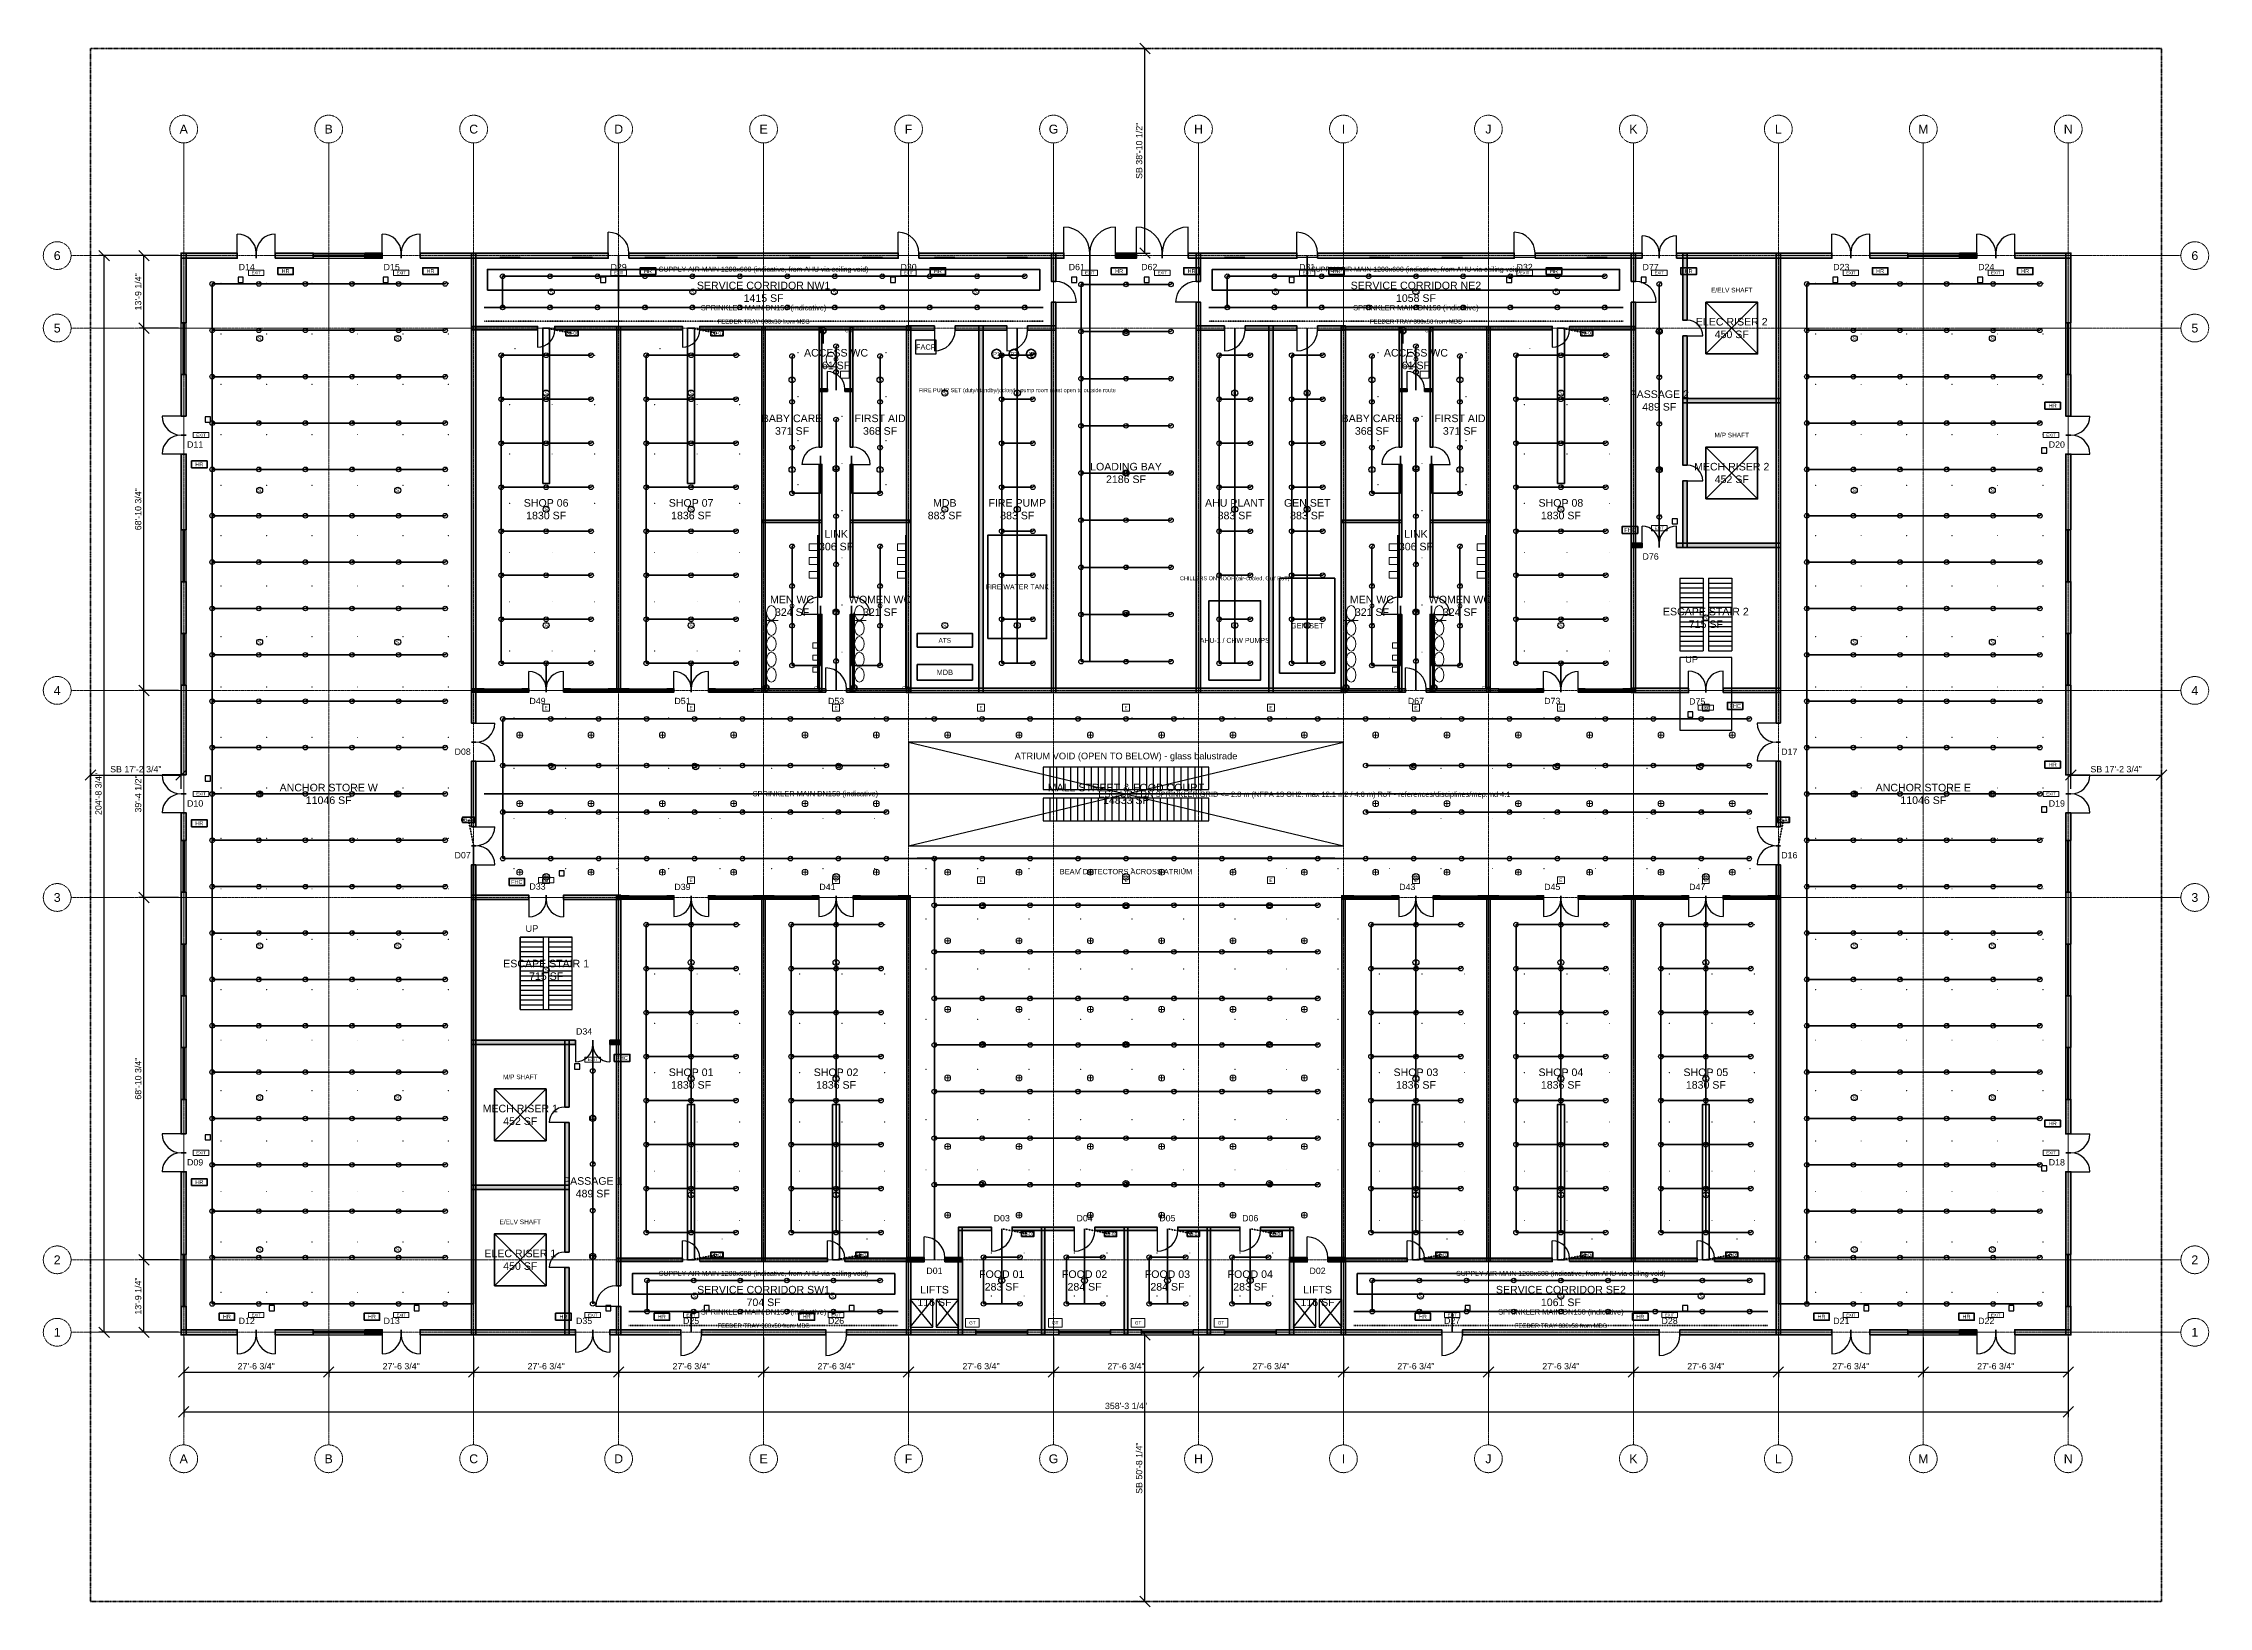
# Model space of a CAD drawing. Header units: inches. Extents: x -108 to 4832, y -12 to 3555.
import ezdxf
from ezdxf.enums import TextEntityAlignment as Align

# ---------------------------------------------------------------- set-up
doc = ezdxf.new("R2010")
doc.units = ezdxf.units.IN
doc.header["$LTSCALE"] = 0.03937
doc.header["$MEASUREMENT"] = 0
for name, pattern in [('CENTER', [5.08, 3.175, -0.635, 0.635, -0.635]), ('DASHED', [1.524, 1.27, -0.254]), ('PHANTOM', [6.35, 3.175, -0.635, 0.635, -0.635, 0.635, -0.635])]:
    doc.linetypes.add(name, pattern=pattern)
for name, color, linetype, lineweight in [('A-ANNO-DIMS', 1, 'Continuous', 18), ('A-ANNO-SYMB', 2, 'Continuous', 18), ('A-AREA-IDEN', 2, 'Continuous', 18), ('A-DOOR', 3, 'Continuous', 25), ('A-FLOR-EVTR', 251, 'Continuous', 25), ('A-FLOR-OTLN', 253, 'Continuous', 25), ('A-FLOR-STRS', 252, 'Continuous', 25), ('A-GLAZ', 4, 'Continuous', 25), ('A-WALL', 7, 'Continuous', 50), ('A-WALL-PATT', 8, 'Continuous', 9), ('C-PROP-LINE', 1, 'PHANTOM', 35), ('E-ANNO-TEXT', 52, 'Continuous', 18), ('E-DB', 6, 'Continuous', 50), ('E-FALM', 230, 'Continuous', 25), ('E-LITE', 2, 'Continuous', 18), ('E-LITE-EMER', 40, 'Continuous', 18), ('E-TRAY', 210, 'DASHED', 35), ('FP-ANNO-TEXT', 14, 'Continuous', 18), ('FP-HOSE', 20, 'Continuous', 35), ('FP-SPRK-HEAD', 1, 'Continuous', 25), ('FP-SPRK-PIPE', 12, 'Continuous', 50), ('M-ANNO-TEXT', 150, 'Continuous', 18), ('M-HVAC-EQPT', 30, 'Continuous', 50), ('M-HVAC-RCG', 3, 'Continuous', 18), ('M-HVAC-SAD', 5, 'Continuous', 35), ('M-HVAC-SCD', 4, 'Continuous', 18), ('P-ANNO-TEXT', 94, 'Continuous', 18), ('P-DCW', 160, 'Continuous', 25), ('P-FIXT', 90, 'Continuous', 18), ('P-SANR', 34, 'Continuous', 35), ('S-GRID', 1, 'CENTER', 13)]:
    doc.layers.add(name, color=color, linetype=linetype, lineweight=lineweight)
doc.styles.add('NCS-ARIAL', font='arial.ttf')
doc.dimstyles.new('ARCH-48', dxfattribs={"dimscale": 192, "dimtxt": 0.075, "dimasz": 0.0625, "dimexe": 0.0625, "dimexo": 0.0625, "dimgap": 0.03125, "dimtad": 1, "dimdec": 4, "dimzin": 3, "dimdsep": 46, "dimlunit": 4, "dimtxsty": 'NCS-ARIAL', "dimtsz": 0.0625, "dimcen": 2.5, "dimclrd": 256, "dimclre": 256, "dimclrt": 256, "dimazin": 3, "dimtfac": 1, "dimtmove": 0, "dimatfit": 3})

msp = doc.modelspace()

# ---------------------------------------------------------------- hatches: boundary and pattern name
at = {"layer": 'A-WALL-PATT'}
for points in [[(206.69291, 3064.96063), (334.64567, 3064.96063), (334.64567, 3076.77165), (206.69291, 3076.77165)], [(218.50394, 2917.32283), (218.50394, 3076.77165), (206.69291, 3076.77165), (206.69291, 2917.32283)], [(421.25984, 3064.96063), (507.87402, 3064.96063), (507.87402, 3076.77165), (421.25984, 3076.77165)], [(625.98425, 3064.96063), (665.35433, 3064.96063), (665.35433, 3076.77165), (625.98425, 3076.77165)], [(751.9685, 3064.96063), (1181.10236, 3064.96063), (1181.10236, 3076.77165), (751.9685, 3076.77165)], [(878.93701, 2003.93701), (878.93701, 3075.7874), (869.09449, 3075.7874), (869.09449, 2003.93701)], [(1228.34646, 3064.96063), (1842.51969, 3064.96063), (1842.51969, 3076.77165), (1228.34646, 3076.77165)], [(1889.76378, 3064.96063), (2220.47244, 3064.96063), (2220.47244, 3076.77165), (1889.76378, 3076.77165)], [(2201.77165, 3011.81102), (2201.77165, 3075.7874), (2191.92913, 3075.7874), (2191.92913, 3011.81102)], [(2338.58268, 3064.96063), (2385.82677, 3064.96063), (2385.82677, 3076.77165), (2338.58268, 3076.77165)], [(2503.93701, 3064.96063), (2751.9685, 3064.96063), (2751.9685, 3076.77165), (2503.93701, 3076.77165)], [(2532.48031, 3011.81102), (2532.48031, 3075.7874), (2522.6378, 3075.7874), (2522.6378, 3011.81102)], [(2799.2126, 3064.96063), (3248.0315, 3064.96063), (3248.0315, 3076.77165), (2799.2126, 3076.77165)], [(3295.27559, 3064.96063), (3539.37008, 3064.96063), (3539.37008, 3076.77165), (3295.27559, 3076.77165)], [(3524.6063, 3011.81102), (3524.6063, 3075.7874), (3514.76378, 3075.7874), (3514.76378, 3011.81102)], [(3618.11024, 3064.96063), (3972.44094, 3064.96063), (3972.44094, 3076.77165), (3618.11024, 3076.77165)], [(3642.71654, 2923.22835), (3642.71654, 3075.7874), (3632.87402, 3075.7874), (3632.87402, 2923.22835)], [(3855.31496, 2003.93701), (3855.31496, 3075.7874), (3845.47244, 3075.7874), (3845.47244, 2003.93701)], [(4059.05512, 3064.96063), (4145.66929, 3064.96063), (4145.66929, 3076.77165), (4059.05512, 3076.77165)], [(4263.77953, 3064.96063), (4303.14961, 3064.96063), (4303.14961, 3076.77165), (4263.77953, 3076.77165)], [(4389.76378, 3064.96063), (4517.71654, 3064.96063), (4517.71654, 3076.77165), (4389.76378, 3076.77165)], [(4517.71654, 2917.32283), (4517.71654, 3076.77165), (4505.90551, 3076.77165), (4505.90551, 2917.32283)], [(2201.77165, 2073.8189), (2201.77165, 2964.56693), (2191.92913, 2964.56693), (2191.92913, 2073.8189)], [(2532.48031, 2073.8189), (2532.48031, 2964.56693), (2522.6378, 2964.56693), (2522.6378, 2073.8189)], [(3524.6063, 2073.8189), (3524.6063, 2964.56693), (3514.76378, 2964.56693), (3514.76378, 2073.8189)], [(870.07874, 2901.5748), (1019.68504, 2901.5748), (1019.68504, 2909.44882), (870.07874, 2909.44882)], [(1059.05512, 2901.5748), (1350.3937, 2901.5748), (1350.3937, 2909.44882), (1059.05512, 2909.44882)], [(1208.66142, 2074.80315), (1208.66142, 2909.44882), (1200.7874, 2909.44882), (1200.7874, 2074.80315)], [(1389.76378, 2901.5748), (1870.07874, 2901.5748), (1870.07874, 2909.44882), (1389.76378, 2909.44882)], [(1539.37008, 2074.80315), (1539.37008, 2909.44882), (1531.49606, 2909.44882), (1531.49606, 2074.80315)], [(1668.30709, 2633.85827), (1668.30709, 2908.46457), (1662.40157, 2908.46457), (1662.40157, 2633.85827)], [(1739.17323, 2633.85827), (1739.17323, 2908.46457), (1733.26772, 2908.46457), (1733.26772, 2633.85827)], [(1861.22047, 2900.59055), (1925.19685, 2900.59055), (1925.19685, 2910.43307), (1861.22047, 2910.43307)], [(1871.06299, 2073.8189), (1871.06299, 2910.43307), (1861.22047, 2910.43307), (1861.22047, 2073.8189)], [(1972.44094, 2900.59055), (2090.55118, 2900.59055), (2090.55118, 2910.43307), (1972.44094, 2910.43307)], [(2036.41732, 2073.8189), (2036.41732, 2910.43307), (2026.5748, 2910.43307), (2026.5748, 2073.8189)], [(2137.79528, 2900.59055), (2201.77165, 2900.59055), (2201.77165, 2910.43307), (2137.79528, 2910.43307)], [(2522.6378, 2900.59055), (2586.61417, 2900.59055), (2586.61417, 2910.43307), (2522.6378, 2910.43307)], [(2633.85827, 2900.59055), (2751.9685, 2900.59055), (2751.9685, 2910.43307), (2633.85827, 2910.43307)], [(2697.83465, 2073.8189), (2697.83465, 2910.43307), (2687.99213, 2910.43307), (2687.99213, 2073.8189)], [(2799.2126, 2900.59055), (2863.18898, 2900.59055), (2863.18898, 2910.43307), (2799.2126, 2910.43307)], [(2863.18898, 2073.8189), (2863.18898, 2910.43307), (2853.34646, 2910.43307), (2853.34646, 2073.8189)], [(2854.33071, 2901.5748), (3334.64567, 2901.5748), (3334.64567, 2909.44882), (2854.33071, 2909.44882)], [(2991.14173, 2633.85827), (2991.14173, 2908.46457), (2985.23622, 2908.46457), (2985.23622, 2633.85827)], [(3062.00787, 2633.85827), (3062.00787, 2908.46457), (3056.10236, 2908.46457), (3056.10236, 2633.85827)], [(3192.91339, 2074.80315), (3192.91339, 2909.44882), (3185.03937, 2909.44882), (3185.03937, 2074.80315)], [(3374.01575, 2901.5748), (3523.62205, 2901.5748), (3523.62205, 2909.44882), (3374.01575, 2909.44882)], [(3642.71654, 2592.51969), (3642.71654, 2887.79528), (3632.87402, 2887.79528), (3632.87402, 2592.51969)], [(218.50394, 2704.72441), (218.50394, 2799.2126), (206.69291, 2799.2126), (206.69291, 2704.72441)], [(1662.40157, 2760.82677), (1681.10236, 2760.82677), (1681.10236, 2766.73228), (1662.40157, 2766.73228)], [(1720.47244, 2760.82677), (1739.17323, 2760.82677), (1739.17323, 2766.73228), (1720.47244, 2766.73228)], [(2985.23622, 2760.82677), (3003.93701, 2760.82677), (3003.93701, 2766.73228), (2985.23622, 2766.73228)], [(3043.30709, 2760.82677), (3062.00787, 2760.82677), (3062.00787, 2766.73228), (3043.30709, 2766.73228)], [(4517.71654, 2704.72441), (4517.71654, 2799.2126), (4505.90551, 2799.2126), (4505.90551, 2704.72441)], [(3632.87402, 2735.23622), (3855.31496, 2735.23622), (3855.31496, 2745.07874), (3632.87402, 2745.07874)], [(218.50394, 2444.88189), (218.50394, 2618.11024), (206.69291, 2618.11024), (206.69291, 2444.88189)], [(1668.30709, 2291.33858), (1668.30709, 2594.48819), (1662.40157, 2594.48819), (1662.40157, 2291.33858)], [(1739.17323, 2291.33858), (1739.17323, 2594.48819), (1733.26772, 2594.48819), (1733.26772, 2291.33858)], [(2991.14173, 2291.33858), (2991.14173, 2594.48819), (2985.23622, 2594.48819), (2985.23622, 2291.33858)], [(3062.00787, 2291.33858), (3062.00787, 2594.48819), (3056.10236, 2594.48819), (3056.10236, 2291.33858)], [(4517.71654, 2444.88189), (4517.71654, 2618.11024), (4505.90551, 2618.11024), (4505.90551, 2444.88189)], [(3642.71654, 2404.52756), (3642.71654, 2557.08661), (3632.87402, 2557.08661), (3632.87402, 2404.52756)], [(1532.48031, 2461.61417), (1668.30709, 2461.61417), (1668.30709, 2467.51969), (1532.48031, 2467.51969)], [(1733.26772, 2461.61417), (1869.09449, 2461.61417), (1869.09449, 2467.51969), (1733.26772, 2467.51969)], [(2855.31496, 2461.61417), (2991.14173, 2461.61417), (2991.14173, 2467.51969), (2855.31496, 2467.51969)], [(3056.10236, 2461.61417), (3191.92913, 2461.61417), (3191.92913, 2467.51969), (3056.10236, 2467.51969)], [(3514.76378, 2404.52756), (3539.37008, 2404.52756), (3539.37008, 2414.37008), (3514.76378, 2414.37008)], [(3618.11024, 2404.52756), (3855.31496, 2404.52756), (3855.31496, 2414.37008), (3618.11024, 2414.37008)], [(218.50394, 2208.66142), (218.50394, 2326.77165), (206.69291, 2326.77165), (206.69291, 2208.66142)], [(4517.71654, 2208.66142), (4517.71654, 2326.77165), (4505.90551, 2326.77165), (4505.90551, 2208.66142)], [(1668.30709, 2075.7874), (1668.30709, 2251.9685), (1662.40157, 2251.9685), (1662.40157, 2075.7874)], [(1739.17323, 2075.7874), (1739.17323, 2251.9685), (1733.26772, 2251.9685), (1733.26772, 2075.7874)], [(2991.14173, 2075.7874), (2991.14173, 2251.9685), (2985.23622, 2251.9685), (2985.23622, 2075.7874)], [(3062.00787, 2075.7874), (3062.00787, 2251.9685), (3056.10236, 2251.9685), (3056.10236, 2075.7874)], [(218.50394, 1885.82677), (218.50394, 2090.55118), (206.69291, 2090.55118), (206.69291, 1885.82677)], [(870.07874, 2074.80315), (897.6378, 2074.80315), (897.6378, 2082.67717), (870.07874, 2082.67717)], [(984.25197, 2074.80315), (1000, 2074.80315), (1000, 2082.67717), (984.25197, 2082.67717)], [(1078.74016, 2074.80315), (1094.48819, 2074.80315), (1094.48819, 2082.67717), (1078.74016, 2082.67717)], [(1181.10236, 2074.80315), (1228.34646, 2074.80315), (1228.34646, 2082.67717), (1181.10236, 2082.67717)], [(1314.96063, 2074.80315), (1330.70866, 2074.80315), (1330.70866, 2082.67717), (1314.96063, 2082.67717)], [(1409.44882, 2074.80315), (1425.19685, 2074.80315), (1425.19685, 2082.67717), (1409.44882, 2082.67717)], [(1511.81102, 2074.80315), (1677.16535, 2074.80315), (1677.16535, 2082.67717), (1511.81102, 2082.67717)], [(1724.40945, 2074.80315), (1870.07874, 2074.80315), (1870.07874, 2082.67717), (1724.40945, 2082.67717)], [(1861.22047, 2073.8189), (2863.18898, 2073.8189), (2863.18898, 2083.66142), (1861.22047, 2083.66142)], [(2854.33071, 2074.80315), (3000, 2074.80315), (3000, 2082.67717), (2854.33071, 2082.67717)], [(3047.24409, 2074.80315), (3212.59843, 2074.80315), (3212.59843, 2082.67717), (3047.24409, 2082.67717)], [(3299.2126, 2074.80315), (3314.96063, 2074.80315), (3314.96063, 2082.67717), (3299.2126, 2082.67717)], [(3393.70079, 2074.80315), (3409.44882, 2074.80315), (3409.44882, 2082.67717), (3393.70079, 2082.67717)], [(3496.06299, 2074.80315), (3523.62205, 2074.80315), (3523.62205, 2082.67717), (3496.06299, 2082.67717)], [(3514.76378, 2073.8189), (3645.66929, 2073.8189), (3645.66929, 2083.66142), (3514.76378, 2083.66142)], [(3724.40945, 2073.8189), (3855.31496, 2073.8189), (3855.31496, 2083.66142), (3724.40945, 2083.66142)], [(4517.71654, 1885.82677), (4517.71654, 2090.55118), (4505.90551, 2090.55118), (4505.90551, 1885.82677)], [(878.93701, 1767.71654), (878.93701, 1917.32283), (869.09449, 1917.32283), (869.09449, 1767.71654)], [(3855.31496, 1767.71654), (3855.31496, 1917.32283), (3845.47244, 1917.32283), (3845.47244, 1767.71654)], [(218.50394, 1736.22047), (218.50394, 1799.2126), (206.69291, 1799.2126), (206.69291, 1736.22047)], [(4517.71654, 1736.22047), (4517.71654, 1799.2126), (4505.90551, 1799.2126), (4505.90551, 1736.22047)], [(878.93701, 609.25197), (878.93701, 1681.10236), (869.09449, 1681.10236), (869.09449, 609.25197)], [(3855.31496, 609.25197), (3855.31496, 1681.10236), (3845.47244, 1681.10236), (3845.47244, 609.25197)], [(218.50394, 1500), (218.50394, 1618.11024), (206.69291, 1618.11024), (206.69291, 1500)], [(869.09449, 1601.37795), (1000, 1601.37795), (1000, 1611.22047), (869.09449, 1611.22047)], [(1078.74016, 1601.37795), (1209.64567, 1601.37795), (1209.64567, 1611.22047), (1078.74016, 1611.22047)], [(1209.64567, 720.47244), (1209.64567, 1611.22047), (1199.80315, 1611.22047), (1199.80315, 720.47244)], [(1200.7874, 1602.3622), (1228.34646, 1602.3622), (1228.34646, 1610.23622), (1200.7874, 1610.23622)], [(1314.96063, 1602.3622), (1330.70866, 1602.3622), (1330.70866, 1610.23622), (1314.96063, 1610.23622)], [(1409.44882, 1602.3622), (1425.19685, 1602.3622), (1425.19685, 1610.23622), (1409.44882, 1610.23622)], [(1511.81102, 1602.3622), (1559.05512, 1602.3622), (1559.05512, 1610.23622), (1511.81102, 1610.23622)], [(1539.37008, 775.59055), (1539.37008, 1610.23622), (1531.49606, 1610.23622), (1531.49606, 775.59055)], [(1645.66929, 1602.3622), (1661.41732, 1602.3622), (1661.41732, 1610.23622), (1645.66929, 1610.23622)], [(1740.15748, 1602.3622), (1755.90551, 1602.3622), (1755.90551, 1610.23622), (1740.15748, 1610.23622)], [(1842.51969, 1602.3622), (1870.07874, 1602.3622), (1870.07874, 1610.23622), (1842.51969, 1610.23622)], [(1870.07874, 775.59055), (1870.07874, 1610.23622), (1862.20472, 1610.23622), (1862.20472, 775.59055)], [(2854.33071, 1602.3622), (2881.88976, 1602.3622), (2881.88976, 1610.23622), (2854.33071, 1610.23622)], [(2862.20472, 775.59055), (2862.20472, 1610.23622), (2854.33071, 1610.23622), (2854.33071, 775.59055)], [(2968.50394, 1602.3622), (2984.25197, 1602.3622), (2984.25197, 1610.23622), (2968.50394, 1610.23622)], [(3062.99213, 1602.3622), (3078.74016, 1602.3622), (3078.74016, 1610.23622), (3062.99213, 1610.23622)], [(3165.35433, 1602.3622), (3212.59843, 1602.3622), (3212.59843, 1610.23622), (3165.35433, 1610.23622)], [(3192.91339, 775.59055), (3192.91339, 1610.23622), (3185.03937, 1610.23622), (3185.03937, 775.59055)], [(3299.2126, 1602.3622), (3314.96063, 1602.3622), (3314.96063, 1610.23622), (3299.2126, 1610.23622)], [(3393.70079, 1602.3622), (3409.44882, 1602.3622), (3409.44882, 1610.23622), (3393.70079, 1610.23622)], [(3496.06299, 1602.3622), (3543.30709, 1602.3622), (3543.30709, 1610.23622), (3496.06299, 1610.23622)], [(3523.62205, 775.59055), (3523.62205, 1610.23622), (3515.74803, 1610.23622), (3515.74803, 775.59055)], [(3629.92126, 1602.3622), (3645.66929, 1602.3622), (3645.66929, 1610.23622), (3629.92126, 1610.23622)], [(3724.40945, 1602.3622), (3740.15748, 1602.3622), (3740.15748, 1610.23622), (3724.40945, 1610.23622)], [(3826.77165, 1602.3622), (3854.33071, 1602.3622), (3854.33071, 1610.23622), (3826.77165, 1610.23622)], [(4517.71654, 1500), (4517.71654, 1618.11024), (4505.90551, 1618.11024), (4505.90551, 1500)], [(218.50394, 1263.77953), (218.50394, 1381.88976), (206.69291, 1381.88976), (206.69291, 1263.77953)], [(4517.71654, 1263.77953), (4517.71654, 1381.88976), (4505.90551, 1381.88976), (4505.90551, 1263.77953)], [(869.09449, 1270.66929), (1106.29921, 1270.66929), (1106.29921, 1280.51181), (869.09449, 1280.51181)], [(1091.53543, 1127.95276), (1091.53543, 1280.51181), (1081.69291, 1280.51181), (1081.69291, 1127.95276)], [(1185.03937, 1270.66929), (1209.64567, 1270.66929), (1209.64567, 1280.51181), (1185.03937, 1280.51181)], [(218.50394, 1066.92913), (218.50394, 1145.66929), (206.69291, 1145.66929), (206.69291, 1066.92913)], [(4517.71654, 1066.92913), (4517.71654, 1145.66929), (4505.90551, 1145.66929), (4505.90551, 1066.92913)], [(1091.53543, 797.24409), (1091.53543, 1092.51969), (1081.69291, 1092.51969), (1081.69291, 797.24409)], [(218.50394, 791.33858), (218.50394, 980.31496), (206.69291, 980.31496), (206.69291, 791.33858)], [(869.09449, 939.96063), (1091.53543, 939.96063), (1091.53543, 949.80315), (869.09449, 949.80315)], [(4517.71654, 791.33858), (4517.71654, 980.31496), (4505.90551, 980.31496), (4505.90551, 791.33858)], [(1980.31496, 846.45669), (2055.11811, 846.45669), (2055.11811, 854.33071), (1980.31496, 854.33071)], [(1988.18898, 775.59055), (1988.18898, 854.33071), (1980.31496, 854.33071), (1980.31496, 775.59055)], [(2102.3622, 846.45669), (2244.09449, 846.45669), (2244.09449, 854.33071), (2102.3622, 854.33071)], [(2177.16535, 610.23622), (2177.16535, 854.33071), (2169.29134, 854.33071), (2169.29134, 610.23622)], [(2291.33858, 846.45669), (2433.07087, 846.45669), (2433.07087, 854.33071), (2291.33858, 854.33071)], [(2366.14173, 610.23622), (2366.14173, 854.33071), (2358.26772, 854.33071), (2358.26772, 610.23622)], [(2480.31496, 846.45669), (2622.04724, 846.45669), (2622.04724, 854.33071), (2480.31496, 854.33071)], [(2555.11811, 610.23622), (2555.11811, 854.33071), (2547.24409, 854.33071), (2547.24409, 610.23622)], [(2669.29134, 846.45669), (2744.09449, 846.45669), (2744.09449, 854.33071), (2669.29134, 854.33071)], [(2744.09449, 775.59055), (2744.09449, 854.33071), (2736.22047, 854.33071), (2736.22047, 775.59055)], [(1091.53543, 609.25197), (1091.53543, 761.81102), (1081.69291, 761.81102), (1081.69291, 609.25197)], [(1200.7874, 775.59055), (1350.3937, 775.59055), (1350.3937, 783.46457), (1200.7874, 783.46457)], [(1389.76378, 775.59055), (1681.10236, 775.59055), (1681.10236, 783.46457), (1389.76378, 783.46457)], [(1720.47244, 775.59055), (1870.07874, 775.59055), (1870.07874, 783.46457), (1720.47244, 783.46457)], [(1861.22047, 774.6063), (1901.5748, 774.6063), (1901.5748, 784.44882), (1861.22047, 784.44882)], [(1871.06299, 609.25197), (1871.06299, 784.44882), (1861.22047, 784.44882), (1861.22047, 609.25197)], [(1948.8189, 774.6063), (1989.17323, 774.6063), (1989.17323, 784.44882), (1948.8189, 784.44882)], [(1989.17323, 609.25197), (1989.17323, 784.44882), (1979.33071, 784.44882), (1979.33071, 609.25197)], [(2735.23622, 774.6063), (2775.59055, 774.6063), (2775.59055, 784.44882), (2735.23622, 784.44882)], [(2745.07874, 609.25197), (2745.07874, 784.44882), (2735.23622, 784.44882), (2735.23622, 609.25197)], [(2822.83465, 774.6063), (2863.18898, 774.6063), (2863.18898, 784.44882), (2822.83465, 784.44882)], [(2863.18898, 609.25197), (2863.18898, 784.44882), (2853.34646, 784.44882), (2853.34646, 609.25197)], [(2854.33071, 775.59055), (3003.93701, 775.59055), (3003.93701, 783.46457), (2854.33071, 783.46457)], [(3043.30709, 775.59055), (3334.64567, 775.59055), (3334.64567, 783.46457), (3043.30709, 783.46457)], [(3374.01575, 775.59055), (3665.35433, 775.59055), (3665.35433, 783.46457), (3374.01575, 783.46457)], [(3704.72441, 775.59055), (3854.33071, 775.59055), (3854.33071, 783.46457), (3704.72441, 783.46457)], [(218.50394, 608.26772), (218.50394, 673.22835), (206.69291, 673.22835), (206.69291, 608.26772)], [(1209.64567, 609.25197), (1209.64567, 673.22835), (1199.80315, 673.22835), (1199.80315, 609.25197)], [(4517.71654, 608.26772), (4517.71654, 673.22835), (4505.90551, 673.22835), (4505.90551, 608.26772)], [(206.69291, 608.26772), (334.64567, 608.26772), (334.64567, 620.07874), (206.69291, 620.07874)], [(421.25984, 608.26772), (507.87402, 608.26772), (507.87402, 620.07874), (421.25984, 620.07874)], [(625.98425, 608.26772), (665.35433, 608.26772), (665.35433, 620.07874), (625.98425, 620.07874)], [(751.9685, 608.26772), (1106.29921, 608.26772), (1106.29921, 620.07874), (751.9685, 620.07874)], [(1185.03937, 608.26772), (1346.45669, 608.26772), (1346.45669, 620.07874), (1185.03937, 620.07874)], [(1393.70079, 608.26772), (1677.16535, 608.26772), (1677.16535, 620.07874), (1393.70079, 620.07874)], [(1724.40945, 608.26772), (2019.68504, 608.26772), (2019.68504, 620.07874), (1724.40945, 620.07874)], [(2137.79528, 608.26772), (2208.66142, 608.26772), (2208.66142, 620.07874), (2137.79528, 620.07874)], [(2326.77165, 608.26772), (2397.6378, 608.26772), (2397.6378, 620.07874), (2326.77165, 620.07874)], [(2515.74803, 608.26772), (2586.61417, 608.26772), (2586.61417, 620.07874), (2515.74803, 620.07874)], [(2704.72441, 608.26772), (3082.67717, 608.26772), (3082.67717, 620.07874), (2704.72441, 620.07874)], [(3129.92126, 608.26772), (3578.74016, 608.26772), (3578.74016, 620.07874), (3129.92126, 620.07874)], [(3625.98425, 608.26772), (3972.44094, 608.26772), (3972.44094, 620.07874), (3625.98425, 620.07874)], [(4059.05512, 608.26772), (4145.66929, 608.26772), (4145.66929, 620.07874), (4059.05512, 620.07874)], [(4263.77953, 608.26772), (4303.14961, 608.26772), (4303.14961, 620.07874), (4263.77953, 620.07874)], [(4389.76378, 608.26772), (4517.71654, 608.26772), (4517.71654, 620.07874), (4389.76378, 620.07874)]]:
    msp.add_hatch(color=256, dxfattribs=at).paths.add_polyline_path(points)

# ---------------------------------------------------------------- linework, layer by layer
at = {"layer": 'A-DOOR'}
for p, q in [((334.64567, 3076.77165), (334.64567, 3120.07874)), ((421.25984, 3076.77165), (421.25984, 3120.07874)), ((665.35433, 3076.77165), (665.35433, 3120.07874)), ((751.9685, 3076.77165), (751.9685, 3120.07874)), ((1181.10236, 3076.77165), (1181.10236, 3124.01575)), ((1842.51969, 3076.77165), (1842.51969, 3124.01575)), ((2220.47244, 3076.77165), (2220.47244, 3135.82677)), ((2338.58268, 3076.77165), (2338.58268, 3135.82677)), ((2385.82677, 3076.77165), (2385.82677, 3135.82677)), ((2503.93701, 3076.77165), (2503.93701, 3135.82677)), ((2751.9685, 3076.77165), (2751.9685, 3124.01575)), ((3248.0315, 3076.77165), (3248.0315, 3124.01575)), ((3539.37008, 3076.77165), (3539.37008, 3116.14173)), ((3618.11024, 3076.77165), (3618.11024, 3116.14173)), ((3972.44094, 3076.77165), (3972.44094, 3120.07874)), ((4059.05512, 3076.77165), (4059.05512, 3120.07874)), ((4303.14961, 3076.77165), (4303.14961, 3120.07874)), ((4389.76378, 3076.77165), (4389.76378, 3120.07874)), ((2201.77165, 2964.56693), (2249.01575, 2964.56693)), ((2522.6378, 2964.56693), (2475.3937, 2964.56693)), ((3524.6063, 2964.56693), (3571.85039, 2964.56693)), ((1019.68504, 2901.5748), (1019.68504, 2862.20472)), ((1350.3937, 2901.5748), (1350.3937, 2862.20472)), ((1925.19685, 2900.59055), (1925.19685, 2853.34646)), ((2090.55118, 2900.59055), (2090.55118, 2853.34646)), ((2586.61417, 2900.59055), (2586.61417, 2853.34646)), ((2751.9685, 2900.59055), (2751.9685, 2853.34646)), ((3334.64567, 2901.5748), (3334.64567, 2862.20472)), ((3642.71654, 2887.79528), (3678.14961, 2887.79528)), ((1681.10236, 2766.73228), (1681.10236, 2806.10236)), ((3003.93701, 2766.73228), (3003.93701, 2806.10236)), ((206.69291, 2704.72441), (163.38583, 2704.72441)), ((4517.71654, 2704.72441), (4561.02362, 2704.72441)), ((206.69291, 2618.11024), (163.38583, 2618.11024)), ((1662.40157, 2594.48819), (1623.0315, 2594.48819)), ((1739.17323, 2594.48819), (1778.54331, 2594.48819)), ((2985.23622, 2594.48819), (2945.86614, 2594.48819)), ((3062.00787, 2594.48819), (3101.37795, 2594.48819)), ((4517.71654, 2618.11024), (4561.02362, 2618.11024)), ((3642.71654, 2557.08661), (3678.14961, 2557.08661)), ((3539.37008, 2414.37008), (3539.37008, 2453.74016)), ((3618.11024, 2414.37008), (3618.11024, 2453.74016)), ((1662.40157, 2251.9685), (1623.0315, 2251.9685)), ((1739.17323, 2251.9685), (1778.54331, 2251.9685)), ((2985.23622, 2251.9685), (2945.86614, 2251.9685)), ((3062.00787, 2251.9685), (3101.37795, 2251.9685)), ((1677.16535, 2082.67717), (1677.16535, 2129.92126)), ((3000, 2082.67717), (3000, 2129.92126)), ((1000, 2082.67717), (1000, 2122.04724)), ((1078.74016, 2082.67717), (1078.74016, 2122.04724)), ((1330.70866, 2082.67717), (1330.70866, 2122.04724)), ((1409.44882, 2082.67717), (1409.44882, 2122.04724)), ((3314.96063, 2082.67717), (3314.96063, 2122.04724)), ((3393.70079, 2082.67717), (3393.70079, 2122.04724)), ((3645.66929, 2083.66142), (3645.66929, 2123.0315)), ((3724.40945, 2083.66142), (3724.40945, 2123.0315)), ((878.93701, 2003.93701), (922.24409, 2003.93701)), ((3845.47244, 2003.93701), (3802.16535, 2003.93701)), ((206.69291, 1885.82677), (163.38583, 1885.82677)), ((878.93701, 1917.32283), (922.24409, 1917.32283)), ((3845.47244, 1917.32283), (3802.16535, 1917.32283)), ((4517.71654, 1885.82677), (4561.02362, 1885.82677)), ((206.69291, 1799.2126), (163.38583, 1799.2126)), ((4517.71654, 1799.2126), (4561.02362, 1799.2126)), ((878.93701, 1767.71654), (922.24409, 1767.71654)), ((3845.47244, 1767.71654), (3802.16535, 1767.71654)), ((878.93701, 1681.10236), (922.24409, 1681.10236)), ((3845.47244, 1681.10236), (3802.16535, 1681.10236)), ((1000, 1601.37795), (1000, 1562.00787)), ((1078.74016, 1601.37795), (1078.74016, 1562.00787)), ((1330.70866, 1602.3622), (1330.70866, 1562.99213)), ((1409.44882, 1602.3622), (1409.44882, 1562.99213)), ((1661.41732, 1602.3622), (1661.41732, 1562.99213)), ((1740.15748, 1602.3622), (1740.15748, 1562.99213)), ((2984.25197, 1602.3622), (2984.25197, 1562.99213)), ((3062.99213, 1602.3622), (3062.99213, 1562.99213)), ((3314.96063, 1602.3622), (3314.96063, 1562.99213)), ((3393.70079, 1602.3622), (3393.70079, 1562.99213)), ((3645.66929, 1602.3622), (3645.66929, 1562.99213)), ((3724.40945, 1602.3622), (3724.40945, 1562.99213)), ((1106.29921, 1270.66929), (1106.29921, 1231.29921)), ((1185.03937, 1270.66929), (1185.03937, 1231.29921)), ((1081.69291, 1092.51969), (1046.25984, 1092.51969)), ((206.69291, 1066.92913), (163.38583, 1066.92913)), ((4517.71654, 1066.92913), (4561.02362, 1066.92913)), ((206.69291, 980.31496), (163.38583, 980.31496)), ((4517.71654, 980.31496), (4561.02362, 980.31496)), ((2055.11811, 846.45669), (2055.11811, 799.2126)), ((2244.09449, 846.45669), (2244.09449, 799.2126)), ((2433.07087, 846.45669), (2433.07087, 799.2126)), ((2622.04724, 846.45669), (2622.04724, 799.2126)), ((1350.3937, 783.46457), (1350.3937, 822.83465)), ((1681.10236, 783.46457), (1681.10236, 822.83465)), ((1901.5748, 784.44882), (1901.5748, 831.69291)), ((2775.59055, 784.44882), (2775.59055, 831.69291)), ((3003.93701, 783.46457), (3003.93701, 822.83465)), ((3334.64567, 783.46457), (3334.64567, 822.83465)), ((3665.35433, 783.46457), (3665.35433, 822.83465)), ((1081.69291, 761.81102), (1046.25984, 761.81102)), ((1199.80315, 673.22835), (1152.55906, 673.22835)), ((334.64567, 608.26772), (334.64567, 564.96063)), ((421.25984, 608.26772), (421.25984, 564.96063)), ((665.35433, 608.26772), (665.35433, 564.96063)), ((751.9685, 608.26772), (751.9685, 564.96063)), ((1106.29921, 608.26772), (1106.29921, 568.89764)), ((1185.03937, 608.26772), (1185.03937, 568.89764)), ((1346.45669, 608.26772), (1346.45669, 561.02362)), ((1677.16535, 608.26772), (1677.16535, 561.02362)), ((3082.67717, 608.26772), (3082.67717, 561.02362)), ((3578.74016, 608.26772), (3578.74016, 561.02362)), ((3972.44094, 608.26772), (3972.44094, 564.96063)), ((4059.05512, 608.26772), (4059.05512, 564.96063)), ((4303.14961, 608.26772), (4303.14961, 564.96063)), ((4389.76378, 608.26772), (4389.76378, 564.96063))]:
    msp.add_line(p, q, dxfattribs=at)
for centre, radius, start, end in [((334.64567, 3076.77165), 43.30709, 0, 90), ((421.25984, 3076.77165), 43.30709, 90, 180), ((665.35433, 3076.77165), 43.30709, 0, 90), ((751.9685, 3076.77165), 43.30709, 90, 180), ((1181.10236, 3076.77165), 47.24409, 0, 90), ((1842.51969, 3076.77165), 47.24409, 0, 90), ((2220.47244, 3076.77165), 59.05512, 0, 90), ((2338.58268, 3076.77165), 59.05512, 90, 180), ((2385.82677, 3076.77165), 59.05512, 0, 90), ((2503.93701, 3076.77165), 59.05512, 90, 180), ((2751.9685, 3076.77165), 47.24409, 0, 90), ((3248.0315, 3076.77165), 47.24409, 0, 90), ((3539.37008, 3076.77165), 39.37008, 0, 90), ((3618.11024, 3076.77165), 39.37008, 90, 180), ((3972.44094, 3076.77165), 43.30709, 0, 90), ((4059.05512, 3076.77165), 43.30709, 90, 180), ((4303.14961, 3076.77165), 43.30709, 0, 90), ((4389.76378, 3076.77165), 43.30709, 90, 180), ((2201.77165, 2964.56693), 47.24409, 0, 90), ((2522.6378, 2964.56693), 47.24409, 90, 180), ((3524.6063, 2964.56693), 47.24409, 0, 90), ((3642.71654, 2887.79528), 35.43307, 0, 90), ((1019.68504, 2901.5748), 39.37008, -90, 0), ((1350.3937, 2901.5748), 39.37008, -90, 0), ((1925.19685, 2900.59055), 47.24409, -90, 0), ((2090.55118, 2900.59055), 47.24409, -90, 0), ((2586.61417, 2900.59055), 47.24409, -90, 0), ((2751.9685, 2900.59055), 47.24409, -90, 0), ((3334.64567, 2901.5748), 39.37008, -90, 0), ((1681.10236, 2766.73228), 39.37008, 0, 90), ((3003.93701, 2766.73228), 39.37008, 0, 90), ((206.69291, 2704.72441), 43.30709, 180, -90), ((4517.71654, 2704.72441), 43.30709, -90, 0), ((206.69291, 2618.11024), 43.30709, 90, 180), ((1662.40157, 2594.48819), 39.37008, 90, 180), ((1739.17323, 2594.48819), 39.37008, 0, 90), ((2985.23622, 2594.48819), 39.37008, 90, 180), ((3062.00787, 2594.48819), 39.37008, 0, 90), ((4517.71654, 2618.11024), 43.30709, 0, 90), ((3642.71654, 2557.08661), 35.43307, 0, 90), ((3539.37008, 2414.37008), 39.37008, 0, 90), ((3618.11024, 2414.37008), 39.37008, 90, 180), ((1662.40157, 2251.9685), 39.37008, 90, 180), ((1739.17323, 2251.9685), 39.37008, 0, 90), ((2985.23622, 2251.9685), 39.37008, 90, 180), ((3062.00787, 2251.9685), 39.37008, 0, 90), ((1677.16535, 2082.67717), 47.24409, 0, 90), ((3000, 2082.67717), 47.24409, 0, 90), ((1000, 2082.67717), 39.37008, 0, 90), ((1078.74016, 2082.67717), 39.37008, 90, 180), ((1330.70866, 2082.67717), 39.37008, 0, 90), ((1409.44882, 2082.67717), 39.37008, 90, 180), ((3314.96063, 2082.67717), 39.37008, 0, 90), ((3393.70079, 2082.67717), 39.37008, 90, 180), ((3645.66929, 2083.66142), 39.37008, 0, 90), ((3724.40945, 2083.66142), 39.37008, 90, 180), ((878.93701, 2003.93701), 43.30709, -90, 0), ((3845.47244, 2003.93701), 43.30709, 180, -90), ((878.93701, 1917.32283), 43.30709, 0, 90), ((3845.47244, 1917.32283), 43.30709, 90, 180), ((206.69291, 1885.82677), 43.30709, 180, -90), ((4517.71654, 1885.82677), 43.30709, -90, 0), ((206.69291, 1799.2126), 43.30709, 90, 180), ((4517.71654, 1799.2126), 43.30709, 0, 90), ((878.93701, 1767.71654), 43.30709, -90, 0), ((3845.47244, 1767.71654), 43.30709, 180, -90), ((878.93701, 1681.10236), 43.30709, 0, 90), ((3845.47244, 1681.10236), 43.30709, 90, 180), ((1000, 1601.37795), 39.37008, -90, 0), ((1078.74016, 1601.37795), 39.37008, 180, -90), ((1330.70866, 1602.3622), 39.37008, -90, 0), ((1409.44882, 1602.3622), 39.37008, 180, -90), ((1661.41732, 1602.3622), 39.37008, -90, 0), ((1740.15748, 1602.3622), 39.37008, 180, -90), ((2984.25197, 1602.3622), 39.37008, -90, 0), ((3062.99213, 1602.3622), 39.37008, 180, -90), ((3314.96063, 1602.3622), 39.37008, -90, 0), ((3393.70079, 1602.3622), 39.37008, 180, -90), ((3645.66929, 1602.3622), 39.37008, -90, 0), ((3724.40945, 1602.3622), 39.37008, 180, -90), ((1106.29921, 1270.66929), 39.37008, -90, 0), ((1185.03937, 1270.66929), 39.37008, 180, -90), ((1081.69291, 1092.51969), 35.43307, 90, 180), ((206.69291, 1066.92913), 43.30709, 180, -90), ((4517.71654, 1066.92913), 43.30709, -90, 0), ((206.69291, 980.31496), 43.30709, 90, 180), ((4517.71654, 980.31496), 43.30709, 0, 90), ((2055.11811, 846.45669), 47.24409, -90, 0), ((2244.09449, 846.45669), 47.24409, -90, 0), ((2433.07087, 846.45669), 47.24409, -90, 0), ((2622.04724, 846.45669), 47.24409, -90, 0), ((1081.69291, 761.81102), 35.43307, 90, 180), ((1350.3937, 783.46457), 39.37008, 0, 90), ((1681.10236, 783.46457), 39.37008, 0, 90), ((1901.5748, 784.44882), 47.24409, 0, 90), ((2775.59055, 784.44882), 47.24409, 0, 90), ((3003.93701, 783.46457), 39.37008, 0, 90), ((3334.64567, 783.46457), 39.37008, 0, 90), ((3665.35433, 783.46457), 39.37008, 0, 90), ((1199.80315, 673.22835), 47.24409, 90, 180), ((334.64567, 608.26772), 43.30709, -90, 0), ((421.25984, 608.26772), 43.30709, 180, -90), ((665.35433, 608.26772), 43.30709, -90, 0), ((751.9685, 608.26772), 43.30709, 180, -90), ((1106.29921, 608.26772), 39.37008, -90, 0), ((1185.03937, 608.26772), 39.37008, 180, -90), ((1346.45669, 608.26772), 47.24409, -90, 0), ((1677.16535, 608.26772), 47.24409, -90, 0), ((3082.67717, 608.26772), 47.24409, -90, 0), ((3578.74016, 608.26772), 47.24409, -90, 0), ((3972.44094, 608.26772), 43.30709, -90, 0), ((4059.05512, 608.26772), 43.30709, 180, -90), ((4303.14961, 608.26772), 43.30709, -90, 0), ((4389.76378, 608.26772), 43.30709, 180, -90)]:
    msp.add_arc(centre, radius, start, end, dxfattribs=at)
at = {"layer": 'A-FLOR-EVTR'}
for p, q in [((2188.97638, 1852.3622), (2188.97638, 1903.54331)), ((2204.72441, 1852.3622), (2204.72441, 1903.54331)), ((2220.47244, 1852.3622), (2220.47244, 1903.54331)), ((2236.22047, 1852.3622), (2236.22047, 1903.54331)), ((2251.9685, 1852.3622), (2251.9685, 1903.54331)), ((2267.71654, 1852.3622), (2267.71654, 1903.54331)), ((2283.46457, 1852.3622), (2283.46457, 1903.54331)), ((2299.2126, 1852.3622), (2299.2126, 1903.54331)), ((2314.96063, 1852.3622), (2314.96063, 1903.54331)), ((2330.70866, 1852.3622), (2330.70866, 1903.54331)), ((2346.45669, 1852.3622), (2346.45669, 1903.54331)), ((2362.20472, 1852.3622), (2362.20472, 1903.54331)), ((2377.95276, 1852.3622), (2377.95276, 1903.54331)), ((2393.70079, 1852.3622), (2393.70079, 1903.54331)), ((2409.44882, 1852.3622), (2409.44882, 1903.54331)), ((2425.19685, 1852.3622), (2425.19685, 1903.54331)), ((2440.94488, 1852.3622), (2440.94488, 1903.54331)), ((2456.69291, 1852.3622), (2456.69291, 1903.54331)), ((2472.44094, 1852.3622), (2472.44094, 1903.54331)), ((2488.18898, 1852.3622), (2488.18898, 1903.54331)), ((2503.93701, 1852.3622), (2503.93701, 1903.54331)), ((2519.68504, 1852.3622), (2519.68504, 1903.54331)), ((2535.43307, 1852.3622), (2535.43307, 1903.54331)), ((2188.97638, 1781.49606), (2188.97638, 1832.67717)), ((2204.72441, 1781.49606), (2204.72441, 1832.67717)), ((2220.47244, 1781.49606), (2220.47244, 1832.67717)), ((2236.22047, 1781.49606), (2236.22047, 1832.67717)), ((2251.9685, 1781.49606), (2251.9685, 1832.67717)), ((2267.71654, 1781.49606), (2267.71654, 1832.67717)), ((2283.46457, 1781.49606), (2283.46457, 1832.67717)), ((2299.2126, 1781.49606), (2299.2126, 1832.67717)), ((2314.96063, 1781.49606), (2314.96063, 1832.67717)), ((2330.70866, 1781.49606), (2330.70866, 1832.67717)), ((2346.45669, 1781.49606), (2346.45669, 1832.67717)), ((2362.20472, 1781.49606), (2362.20472, 1832.67717)), ((2377.95276, 1781.49606), (2377.95276, 1832.67717)), ((2393.70079, 1781.49606), (2393.70079, 1832.67717)), ((2409.44882, 1781.49606), (2409.44882, 1832.67717)), ((2425.19685, 1781.49606), (2425.19685, 1832.67717)), ((2440.94488, 1781.49606), (2440.94488, 1832.67717)), ((2456.69291, 1781.49606), (2456.69291, 1832.67717)), ((2472.44094, 1781.49606), (2472.44094, 1832.67717)), ((2488.18898, 1781.49606), (2488.18898, 1832.67717)), ((2503.93701, 1781.49606), (2503.93701, 1832.67717)), ((2519.68504, 1781.49606), (2519.68504, 1832.67717)), ((2535.43307, 1781.49606), (2535.43307, 1832.67717)), ((1870.07874, 625.98425), (1921.25984, 688.97638)), ((1870.07874, 688.97638), (1921.25984, 625.98425)), ((1929.13386, 625.98425), (1980.31496, 688.97638)), ((1929.13386, 688.97638), (1980.31496, 625.98425)), ((2744.09449, 625.98425), (2795.27559, 688.97638)), ((2744.09449, 688.97638), (2795.27559, 625.98425)), ((2803.14961, 625.98425), (2854.33071, 688.97638)), ((2803.14961, 688.97638), (2854.33071, 625.98425))]:
    msp.add_line(p, q, dxfattribs=at)
for points in [[(2173.22835, 1852.3622), (2551.1811, 1852.3622), (2551.1811, 1903.54331), (2173.22835, 1903.54331)], [(2173.22835, 1781.49606), (2551.1811, 1781.49606), (2551.1811, 1832.67717), (2173.22835, 1832.67717)], [(1870.07874, 625.98425), (1921.25984, 625.98425), (1921.25984, 688.97638), (1870.07874, 688.97638)], [(1929.13386, 625.98425), (1980.31496, 625.98425), (1980.31496, 688.97638), (1929.13386, 688.97638)], [(2744.09449, 625.98425), (2795.27559, 625.98425), (2795.27559, 688.97638), (2744.09449, 688.97638)], [(2803.14961, 625.98425), (2854.33071, 625.98425), (2854.33071, 688.97638), (2803.14961, 688.97638)]]:
    msp.add_lwpolyline(points, close=True, dxfattribs=at)
at = {"layer": 'A-FLOR-OTLN'}
for p, q in [((1866.14173, 1724.40945), (2858.26772, 1960.62992)), ((1866.14173, 1960.62992), (2858.26772, 1724.40945))]:
    msp.add_line(p, q, dxfattribs=at)
msp.add_lwpolyline([(1866.14173, 1724.40945), (2858.26772, 1724.40945), (2858.26772, 1960.62992), (1866.14173, 1960.62992)], close=True, dxfattribs=at)
at = {"layer": 'A-FLOR-STRS'}
for p, q in [((3625.98425, 2334.64567), (3679.13386, 2334.64567)), ((3625.98425, 2334.64567), (3625.98425, 2169.29134)), ((3625.98425, 2323.62205), (3679.13386, 2323.62205)), ((3679.13386, 2334.64567), (3679.13386, 2169.29134)), ((3690.94488, 2334.64567), (3744.09449, 2334.64567)), ((3690.94488, 2334.64567), (3690.94488, 2169.29134)), ((3690.94488, 2323.62205), (3744.09449, 2323.62205)), ((3744.09449, 2334.64567), (3744.09449, 2169.29134)), ((3625.98425, 2312.59843), (3679.13386, 2312.59843)), ((3625.98425, 2301.5748), (3679.13386, 2301.5748)), ((3625.98425, 2290.55118), (3679.13386, 2290.55118)), ((3625.98425, 2279.52756), (3679.13386, 2279.52756)), ((3690.94488, 2312.59843), (3744.09449, 2312.59843)), ((3690.94488, 2301.5748), (3744.09449, 2301.5748)), ((3690.94488, 2290.55118), (3744.09449, 2290.55118)), ((3690.94488, 2279.52756), (3744.09449, 2279.52756)), ((3625.98425, 2268.50394), (3679.13386, 2268.50394)), ((3625.98425, 2257.48031), (3679.13386, 2257.48031)), ((3625.98425, 2246.45669), (3679.13386, 2246.45669)), ((3625.98425, 2235.43307), (3679.13386, 2235.43307)), ((3625.98425, 2224.40945), (3679.13386, 2224.40945)), ((3690.94488, 2268.50394), (3744.09449, 2268.50394)), ((3690.94488, 2257.48031), (3744.09449, 2257.48031)), ((3690.94488, 2246.45669), (3744.09449, 2246.45669)), ((3690.94488, 2235.43307), (3744.09449, 2235.43307)), ((3690.94488, 2224.40945), (3744.09449, 2224.40945)), ((3625.98425, 2213.38583), (3679.13386, 2213.38583)), ((3625.98425, 2202.3622), (3679.13386, 2202.3622)), ((3625.98425, 2191.33858), (3679.13386, 2191.33858)), ((3625.98425, 2180.31496), (3679.13386, 2180.31496)), ((3690.94488, 2213.38583), (3744.09449, 2213.38583)), ((3690.94488, 2202.3622), (3744.09449, 2202.3622)), ((3690.94488, 2191.33858), (3744.09449, 2191.33858)), ((3690.94488, 2180.31496), (3744.09449, 2180.31496)), ((3625.98425, 2169.29134), (3679.13386, 2169.29134)), ((3690.94488, 2169.29134), (3744.09449, 2169.29134)), ((980.31496, 1515.74803), (1033.46457, 1515.74803)), ((980.31496, 1350.3937), (980.31496, 1515.74803)), ((980.31496, 1504.72441), (1033.46457, 1504.72441)), ((980.31496, 1493.70079), (1033.46457, 1493.70079)), ((980.31496, 1482.67717), (1033.46457, 1482.67717)), ((1033.46457, 1350.3937), (1033.46457, 1515.74803)), ((1045.27559, 1515.74803), (1098.4252, 1515.74803)), ((1045.27559, 1350.3937), (1045.27559, 1515.74803)), ((1045.27559, 1504.72441), (1098.4252, 1504.72441)), ((1045.27559, 1493.70079), (1098.4252, 1493.70079)), ((1045.27559, 1482.67717), (1098.4252, 1482.67717)), ((1098.4252, 1350.3937), (1098.4252, 1515.74803)), ((980.31496, 1471.65354), (1033.46457, 1471.65354)), ((980.31496, 1460.62992), (1033.46457, 1460.62992)), ((980.31496, 1449.6063), (1033.46457, 1449.6063)), ((980.31496, 1438.58268), (1033.46457, 1438.58268)), ((1045.27559, 1471.65354), (1098.4252, 1471.65354)), ((1045.27559, 1460.62992), (1098.4252, 1460.62992)), ((1045.27559, 1449.6063), (1098.4252, 1449.6063)), ((1045.27559, 1438.58268), (1098.4252, 1438.58268)), ((980.31496, 1427.55906), (1033.46457, 1427.55906)), ((980.31496, 1416.53543), (1033.46457, 1416.53543)), ((980.31496, 1405.51181), (1033.46457, 1405.51181)), ((980.31496, 1394.48819), (1033.46457, 1394.48819)), ((980.31496, 1383.46457), (1033.46457, 1383.46457)), ((1045.27559, 1427.55906), (1098.4252, 1427.55906)), ((1045.27559, 1416.53543), (1098.4252, 1416.53543)), ((1045.27559, 1405.51181), (1098.4252, 1405.51181)), ((1045.27559, 1394.48819), (1098.4252, 1394.48819)), ((1045.27559, 1383.46457), (1098.4252, 1383.46457)), ((980.31496, 1372.44094), (1033.46457, 1372.44094)), ((980.31496, 1361.41732), (1033.46457, 1361.41732)), ((980.31496, 1350.3937), (1033.46457, 1350.3937)), ((1045.27559, 1372.44094), (1098.4252, 1372.44094)), ((1045.27559, 1361.41732), (1098.4252, 1361.41732)), ((1045.27559, 1350.3937), (1098.4252, 1350.3937))]:
    msp.add_line(p, q, dxfattribs=at)
for points in [[(3625.98425, 1988.18898), (3744.09449, 1988.18898), (3744.09449, 2153.54331), (3625.98425, 2153.54331)], [(980.31496, 1350.3937), (1098.4252, 1350.3937), (1098.4252, 1515.74803), (980.31496, 1515.74803)]]:
    msp.add_lwpolyline(points, close=True, dxfattribs=at)
at = {"layer": 'A-GLAZ'}
for p, q in [((507.87402, 3076.77165), (625.98425, 3076.77165)), ((507.87402, 3072.34252), (625.98425, 3072.34252)), ((507.87402, 3069.38976), (625.98425, 3069.38976)), ((507.87402, 3064.96063), (625.98425, 3064.96063)), ((4145.66929, 3076.77165), (4263.77953, 3076.77165)), ((4145.66929, 3072.34252), (4263.77953, 3072.34252)), ((4145.66929, 3069.38976), (4263.77953, 3069.38976)), ((4145.66929, 3064.96063), (4263.77953, 3064.96063)), ((206.69291, 2799.2126), (206.69291, 2917.32283)), ((211.12205, 2799.2126), (211.12205, 2917.32283)), ((214.0748, 2799.2126), (214.0748, 2917.32283)), ((218.50394, 2799.2126), (218.50394, 2917.32283)), ((4505.90551, 2799.2126), (4505.90551, 2917.32283)), ((4510.33465, 2799.2126), (4510.33465, 2917.32283)), ((4513.2874, 2799.2126), (4513.2874, 2917.32283)), ((4517.71654, 2799.2126), (4517.71654, 2917.32283)), ((206.69291, 2326.77165), (206.69291, 2444.88189)), ((211.12205, 2326.77165), (211.12205, 2444.88189)), ((214.0748, 2326.77165), (214.0748, 2444.88189)), ((218.50394, 2326.77165), (218.50394, 2444.88189)), ((4505.90551, 2326.77165), (4505.90551, 2444.88189)), ((4510.33465, 2326.77165), (4510.33465, 2444.88189)), ((4513.2874, 2326.77165), (4513.2874, 2444.88189)), ((4517.71654, 2326.77165), (4517.71654, 2444.88189)), ((206.69291, 2090.55118), (206.69291, 2208.66142)), ((211.12205, 2090.55118), (211.12205, 2208.66142)), ((214.0748, 2090.55118), (214.0748, 2208.66142)), ((218.50394, 2090.55118), (218.50394, 2208.66142)), ((4505.90551, 2090.55118), (4505.90551, 2208.66142)), ((4510.33465, 2090.55118), (4510.33465, 2208.66142)), ((4513.2874, 2090.55118), (4513.2874, 2208.66142)), ((4517.71654, 2090.55118), (4517.71654, 2208.66142)), ((897.6378, 2082.67717), (984.25197, 2082.67717)), ((897.6378, 2079.72441), (984.25197, 2079.72441)), ((897.6378, 2077.75591), (984.25197, 2077.75591)), ((897.6378, 2074.80315), (984.25197, 2074.80315)), ((1094.48819, 2082.67717), (1181.10236, 2082.67717)), ((1094.48819, 2079.72441), (1181.10236, 2079.72441)), ((1094.48819, 2077.75591), (1181.10236, 2077.75591)), ((1094.48819, 2074.80315), (1181.10236, 2074.80315)), ((1228.34646, 2082.67717), (1314.96063, 2082.67717)), ((1228.34646, 2079.72441), (1314.96063, 2079.72441)), ((1228.34646, 2077.75591), (1314.96063, 2077.75591)), ((1228.34646, 2074.80315), (1314.96063, 2074.80315)), ((1425.19685, 2082.67717), (1511.81102, 2082.67717)), ((1425.19685, 2079.72441), (1511.81102, 2079.72441)), ((1425.19685, 2077.75591), (1511.81102, 2077.75591)), ((1425.19685, 2074.80315), (1511.81102, 2074.80315)), ((3212.59843, 2082.67717), (3299.2126, 2082.67717)), ((3212.59843, 2079.72441), (3299.2126, 2079.72441)), ((3212.59843, 2077.75591), (3299.2126, 2077.75591)), ((3212.59843, 2074.80315), (3299.2126, 2074.80315)), ((3409.44882, 2082.67717), (3496.06299, 2082.67717)), ((3409.44882, 2079.72441), (3496.06299, 2079.72441)), ((3409.44882, 2077.75591), (3496.06299, 2077.75591)), ((3409.44882, 2074.80315), (3496.06299, 2074.80315)), ((206.69291, 1618.11024), (206.69291, 1736.22047)), ((211.12205, 1618.11024), (211.12205, 1736.22047)), ((214.0748, 1618.11024), (214.0748, 1736.22047)), ((218.50394, 1618.11024), (218.50394, 1736.22047)), ((4505.90551, 1618.11024), (4505.90551, 1736.22047)), ((4510.33465, 1618.11024), (4510.33465, 1736.22047)), ((4513.2874, 1618.11024), (4513.2874, 1736.22047)), ((4517.71654, 1618.11024), (4517.71654, 1736.22047)), ((1228.34646, 1610.23622), (1314.96063, 1610.23622)), ((1228.34646, 1607.28346), (1314.96063, 1607.28346)), ((1228.34646, 1605.31496), (1314.96063, 1605.31496)), ((1228.34646, 1602.3622), (1314.96063, 1602.3622)), ((1425.19685, 1610.23622), (1511.81102, 1610.23622)), ((1425.19685, 1607.28346), (1511.81102, 1607.28346)), ((1425.19685, 1605.31496), (1511.81102, 1605.31496)), ((1425.19685, 1602.3622), (1511.81102, 1602.3622)), ((1559.05512, 1610.23622), (1645.66929, 1610.23622)), ((1559.05512, 1607.28346), (1645.66929, 1607.28346)), ((1559.05512, 1605.31496), (1645.66929, 1605.31496)), ((1559.05512, 1602.3622), (1645.66929, 1602.3622)), ((1755.90551, 1610.23622), (1842.51969, 1610.23622)), ((1755.90551, 1607.28346), (1842.51969, 1607.28346)), ((1755.90551, 1605.31496), (1842.51969, 1605.31496)), ((1755.90551, 1602.3622), (1842.51969, 1602.3622)), ((2881.88976, 1610.23622), (2968.50394, 1610.23622)), ((2881.88976, 1607.28346), (2968.50394, 1607.28346)), ((2881.88976, 1605.31496), (2968.50394, 1605.31496)), ((2881.88976, 1602.3622), (2968.50394, 1602.3622)), ((3078.74016, 1610.23622), (3165.35433, 1610.23622)), ((3078.74016, 1607.28346), (3165.35433, 1607.28346)), ((3078.74016, 1605.31496), (3165.35433, 1605.31496)), ((3078.74016, 1602.3622), (3165.35433, 1602.3622)), ((3212.59843, 1610.23622), (3299.2126, 1610.23622)), ((3212.59843, 1607.28346), (3299.2126, 1607.28346)), ((3212.59843, 1605.31496), (3299.2126, 1605.31496)), ((3212.59843, 1602.3622), (3299.2126, 1602.3622)), ((3409.44882, 1610.23622), (3496.06299, 1610.23622)), ((3409.44882, 1607.28346), (3496.06299, 1607.28346)), ((3409.44882, 1605.31496), (3496.06299, 1605.31496)), ((3409.44882, 1602.3622), (3496.06299, 1602.3622)), ((3543.30709, 1610.23622), (3629.92126, 1610.23622)), ((3543.30709, 1607.28346), (3629.92126, 1607.28346)), ((3543.30709, 1605.31496), (3629.92126, 1605.31496)), ((3543.30709, 1602.3622), (3629.92126, 1602.3622)), ((3740.15748, 1610.23622), (3826.77165, 1610.23622)), ((3740.15748, 1607.28346), (3826.77165, 1607.28346)), ((3740.15748, 1605.31496), (3826.77165, 1605.31496)), ((3740.15748, 1602.3622), (3826.77165, 1602.3622)), ((206.69291, 1381.88976), (206.69291, 1500)), ((211.12205, 1381.88976), (211.12205, 1500)), ((214.0748, 1381.88976), (214.0748, 1500)), ((218.50394, 1381.88976), (218.50394, 1500)), ((4505.90551, 1381.88976), (4505.90551, 1500)), ((4510.33465, 1381.88976), (4510.33465, 1500)), ((4513.2874, 1381.88976), (4513.2874, 1500)), ((4517.71654, 1381.88976), (4517.71654, 1500)), ((206.69291, 1145.66929), (206.69291, 1263.77953)), ((211.12205, 1145.66929), (211.12205, 1263.77953)), ((214.0748, 1145.66929), (214.0748, 1263.77953)), ((218.50394, 1145.66929), (218.50394, 1263.77953)), ((4505.90551, 1145.66929), (4505.90551, 1263.77953)), ((4510.33465, 1145.66929), (4510.33465, 1263.77953)), ((4513.2874, 1145.66929), (4513.2874, 1263.77953)), ((4517.71654, 1145.66929), (4517.71654, 1263.77953)), ((206.69291, 673.22835), (206.69291, 791.33858)), ((211.12205, 673.22835), (211.12205, 791.33858)), ((214.0748, 673.22835), (214.0748, 791.33858)), ((218.50394, 673.22835), (218.50394, 791.33858)), ((4505.90551, 673.22835), (4505.90551, 791.33858)), ((4510.33465, 673.22835), (4510.33465, 791.33858)), ((4513.2874, 673.22835), (4513.2874, 791.33858)), ((4517.71654, 673.22835), (4517.71654, 791.33858)), ((507.87402, 620.07874), (625.98425, 620.07874)), ((507.87402, 615.64961), (625.98425, 615.64961)), ((507.87402, 612.69685), (625.98425, 612.69685)), ((507.87402, 608.26772), (625.98425, 608.26772)), ((2019.68504, 620.07874), (2137.79528, 620.07874)), ((2019.68504, 615.64961), (2137.79528, 615.64961)), ((2019.68504, 612.69685), (2137.79528, 612.69685)), ((2019.68504, 608.26772), (2137.79528, 608.26772)), ((2208.66142, 620.07874), (2326.77165, 620.07874)), ((2208.66142, 615.64961), (2326.77165, 615.64961)), ((2208.66142, 612.69685), (2326.77165, 612.69685)), ((2208.66142, 608.26772), (2326.77165, 608.26772)), ((2397.6378, 620.07874), (2515.74803, 620.07874)), ((2397.6378, 615.64961), (2515.74803, 615.64961)), ((2397.6378, 612.69685), (2515.74803, 612.69685)), ((2397.6378, 608.26772), (2515.74803, 608.26772)), ((2586.61417, 620.07874), (2704.72441, 620.07874)), ((2586.61417, 615.64961), (2704.72441, 615.64961)), ((2586.61417, 612.69685), (2704.72441, 612.69685)), ((2586.61417, 608.26772), (2704.72441, 608.26772)), ((4145.66929, 620.07874), (4263.77953, 620.07874)), ((4145.66929, 615.64961), (4263.77953, 615.64961)), ((4145.66929, 612.69685), (4263.77953, 612.69685)), ((4145.66929, 608.26772), (4263.77953, 608.26772))]:
    msp.add_line(p, q, dxfattribs=at)
at = {"layer": 'A-WALL'}
for p, q in [((334.64567, 3064.96063), (334.64567, 3076.77165)), ((377.95276, 3064.96063), (377.95276, 3076.77165)), ((377.95276, 3064.96063), (377.95276, 3076.77165)), ((421.25984, 3064.96063), (421.25984, 3076.77165)), ((507.87402, 3064.96063), (507.87402, 3076.77165)), ((625.98425, 3064.96063), (625.98425, 3076.77165)), ((665.35433, 3064.96063), (665.35433, 3076.77165)), ((708.66142, 3064.96063), (708.66142, 3076.77165)), ((708.66142, 3064.96063), (708.66142, 3076.77165)), ((751.9685, 3064.96063), (751.9685, 3076.77165)), ((1181.10236, 3064.96063), (1181.10236, 3076.77165)), ((1228.34646, 3064.96063), (1228.34646, 3076.77165)), ((1842.51969, 3064.96063), (1842.51969, 3076.77165)), ((1889.76378, 3064.96063), (1889.76378, 3076.77165)), ((2220.47244, 3064.96063), (2220.47244, 3076.77165)), ((2279.52756, 3064.96063), (2279.52756, 3076.77165)), ((2279.52756, 3064.96063), (2279.52756, 3076.77165)), ((2338.58268, 3064.96063), (2338.58268, 3076.77165)), ((2385.82677, 3064.96063), (2385.82677, 3076.77165)), ((2444.88189, 3064.96063), (2444.88189, 3076.77165)), ((2444.88189, 3064.96063), (2444.88189, 3076.77165)), ((2503.93701, 3064.96063), (2503.93701, 3076.77165)), ((2751.9685, 3064.96063), (2751.9685, 3076.77165)), ((2799.2126, 3064.96063), (2799.2126, 3076.77165)), ((3248.0315, 3064.96063), (3248.0315, 3076.77165)), ((3295.27559, 3064.96063), (3295.27559, 3076.77165)), ((3539.37008, 3064.96063), (3539.37008, 3076.77165)), ((3578.74016, 3064.96063), (3578.74016, 3076.77165)), ((3578.74016, 3064.96063), (3578.74016, 3076.77165)), ((3618.11024, 3064.96063), (3618.11024, 3076.77165)), ((3972.44094, 3064.96063), (3972.44094, 3076.77165)), ((4015.74803, 3064.96063), (4015.74803, 3076.77165)), ((4015.74803, 3064.96063), (4015.74803, 3076.77165)), ((4059.05512, 3064.96063), (4059.05512, 3076.77165)), ((4145.66929, 3064.96063), (4145.66929, 3076.77165)), ((4263.77953, 3064.96063), (4263.77953, 3076.77165)), ((4303.14961, 3064.96063), (4303.14961, 3076.77165)), ((4346.45669, 3064.96063), (4346.45669, 3076.77165)), ((4346.45669, 3064.96063), (4346.45669, 3076.77165)), ((4389.76378, 3064.96063), (4389.76378, 3076.77165)), ((2201.77165, 3011.81102), (2191.92913, 3011.81102)), ((2201.77165, 2964.56693), (2191.92913, 2964.56693)), ((2532.48031, 3011.81102), (2522.6378, 3011.81102)), ((2532.48031, 2964.56693), (2522.6378, 2964.56693)), ((3524.6063, 3011.81102), (3514.76378, 3011.81102)), ((3524.6063, 2964.56693), (3514.76378, 2964.56693)), ((218.50394, 2917.32283), (206.69291, 2917.32283)), ((3642.71654, 2923.22835), (3632.87402, 2923.22835)), ((4517.71654, 2917.32283), (4505.90551, 2917.32283)), ((1019.68504, 2901.5748), (1019.68504, 2909.44882)), ((1059.05512, 2901.5748), (1059.05512, 2909.44882)), ((1350.3937, 2901.5748), (1350.3937, 2909.44882)), ((1389.76378, 2901.5748), (1389.76378, 2909.44882)), ((1925.19685, 2900.59055), (1925.19685, 2910.43307)), ((1972.44094, 2900.59055), (1972.44094, 2910.43307)), ((2090.55118, 2900.59055), (2090.55118, 2910.43307)), ((2137.79528, 2900.59055), (2137.79528, 2910.43307)), ((2586.61417, 2900.59055), (2586.61417, 2910.43307)), ((2633.85827, 2900.59055), (2633.85827, 2910.43307)), ((2751.9685, 2900.59055), (2751.9685, 2910.43307)), ((2799.2126, 2900.59055), (2799.2126, 2910.43307)), ((3334.64567, 2901.5748), (3334.64567, 2909.44882)), ((3374.01575, 2901.5748), (3374.01575, 2909.44882)), ((3642.71654, 2887.79528), (3632.87402, 2887.79528)), ((218.50394, 2799.2126), (206.69291, 2799.2126)), ((1681.10236, 2760.82677), (1681.10236, 2766.73228)), ((1720.47244, 2760.82677), (1720.47244, 2766.73228)), ((3003.93701, 2760.82677), (3003.93701, 2766.73228)), ((3043.30709, 2760.82677), (3043.30709, 2766.73228)), ((4517.71654, 2799.2126), (4505.90551, 2799.2126)), ((218.50394, 2704.72441), (206.69291, 2704.72441)), ((4517.71654, 2704.72441), (4505.90551, 2704.72441)), ((218.50394, 2661.41732), (206.69291, 2661.41732)), ((218.50394, 2661.41732), (206.69291, 2661.41732)), ((1668.30709, 2633.85827), (1662.40157, 2633.85827)), ((1739.17323, 2633.85827), (1733.26772, 2633.85827)), ((2991.14173, 2633.85827), (2985.23622, 2633.85827)), ((3062.00787, 2633.85827), (3056.10236, 2633.85827)), ((4517.71654, 2661.41732), (4505.90551, 2661.41732)), ((4517.71654, 2661.41732), (4505.90551, 2661.41732)), ((218.50394, 2618.11024), (206.69291, 2618.11024)), ((1668.30709, 2594.48819), (1662.40157, 2594.48819)), ((1739.17323, 2594.48819), (1733.26772, 2594.48819)), ((2991.14173, 2594.48819), (2985.23622, 2594.48819)), ((3062.00787, 2594.48819), (3056.10236, 2594.48819)), ((3642.71654, 2592.51969), (3632.87402, 2592.51969)), ((4517.71654, 2618.11024), (4505.90551, 2618.11024)), ((3642.71654, 2557.08661), (3632.87402, 2557.08661)), ((218.50394, 2444.88189), (206.69291, 2444.88189)), ((4517.71654, 2444.88189), (4505.90551, 2444.88189)), ((3539.37008, 2404.52756), (3539.37008, 2414.37008)), ((3578.74016, 2404.52756), (3578.74016, 2414.37008)), ((3578.74016, 2404.52756), (3578.74016, 2414.37008)), ((3618.11024, 2404.52756), (3618.11024, 2414.37008)), ((218.50394, 2326.77165), (206.69291, 2326.77165)), ((4517.71654, 2326.77165), (4505.90551, 2326.77165)), ((1668.30709, 2291.33858), (1662.40157, 2291.33858)), ((1739.17323, 2291.33858), (1733.26772, 2291.33858)), ((2991.14173, 2291.33858), (2985.23622, 2291.33858)), ((3062.00787, 2291.33858), (3056.10236, 2291.33858)), ((1668.30709, 2251.9685), (1662.40157, 2251.9685)), ((1739.17323, 2251.9685), (1733.26772, 2251.9685)), ((2991.14173, 2251.9685), (2985.23622, 2251.9685)), ((3062.00787, 2251.9685), (3056.10236, 2251.9685)), ((218.50394, 2208.66142), (206.69291, 2208.66142)), ((4517.71654, 2208.66142), (4505.90551, 2208.66142)), ((218.50394, 2090.55118), (206.69291, 2090.55118)), ((897.6378, 2074.80315), (897.6378, 2082.67717)), ((984.25197, 2074.80315), (984.25197, 2082.67717)), ((1000, 2074.80315), (1000, 2082.67717)), ((1039.37008, 2074.80315), (1039.37008, 2082.67717)), ((1039.37008, 2074.80315), (1039.37008, 2082.67717)), ((1078.74016, 2074.80315), (1078.74016, 2082.67717)), ((1094.48819, 2074.80315), (1094.48819, 2082.67717)), ((1181.10236, 2074.80315), (1181.10236, 2082.67717)), ((1228.34646, 2074.80315), (1228.34646, 2082.67717)), ((1314.96063, 2074.80315), (1314.96063, 2082.67717)), ((1330.70866, 2074.80315), (1330.70866, 2082.67717)), ((1370.07874, 2074.80315), (1370.07874, 2082.67717)), ((1370.07874, 2074.80315), (1370.07874, 2082.67717)), ((1409.44882, 2074.80315), (1409.44882, 2082.67717)), ((1425.19685, 2074.80315), (1425.19685, 2082.67717)), ((1511.81102, 2074.80315), (1511.81102, 2082.67717)), ((1677.16535, 2074.80315), (1677.16535, 2082.67717)), ((1724.40945, 2074.80315), (1724.40945, 2082.67717)), ((3000, 2074.80315), (3000, 2082.67717)), ((3047.24409, 2074.80315), (3047.24409, 2082.67717)), ((3212.59843, 2074.80315), (3212.59843, 2082.67717)), ((3299.2126, 2074.80315), (3299.2126, 2082.67717)), ((3314.96063, 2074.80315), (3314.96063, 2082.67717)), ((3354.33071, 2074.80315), (3354.33071, 2082.67717)), ((3354.33071, 2074.80315), (3354.33071, 2082.67717)), ((3393.70079, 2074.80315), (3393.70079, 2082.67717)), ((3409.44882, 2074.80315), (3409.44882, 2082.67717)), ((3496.06299, 2074.80315), (3496.06299, 2082.67717)), ((3645.66929, 2073.8189), (3645.66929, 2083.66142)), ((3685.03937, 2073.8189), (3685.03937, 2083.66142)), ((3685.03937, 2073.8189), (3685.03937, 2083.66142)), ((3724.40945, 2073.8189), (3724.40945, 2083.66142)), ((4517.71654, 2090.55118), (4505.90551, 2090.55118)), ((878.93701, 2003.93701), (869.09449, 2003.93701)), ((3855.31496, 2003.93701), (3845.47244, 2003.93701)), ((878.93701, 1960.62992), (869.09449, 1960.62992)), ((878.93701, 1960.62992), (869.09449, 1960.62992)), ((3855.31496, 1960.62992), (3845.47244, 1960.62992)), ((3855.31496, 1960.62992), (3845.47244, 1960.62992)), ((218.50394, 1885.82677), (206.69291, 1885.82677)), ((878.93701, 1917.32283), (869.09449, 1917.32283)), ((3855.31496, 1917.32283), (3845.47244, 1917.32283)), ((4517.71654, 1885.82677), (4505.90551, 1885.82677)), ((218.50394, 1842.51969), (206.69291, 1842.51969)), ((218.50394, 1842.51969), (206.69291, 1842.51969)), ((4517.71654, 1842.51969), (4505.90551, 1842.51969)), ((4517.71654, 1842.51969), (4505.90551, 1842.51969)), ((218.50394, 1799.2126), (206.69291, 1799.2126)), ((4517.71654, 1799.2126), (4505.90551, 1799.2126)), ((218.50394, 1736.22047), (206.69291, 1736.22047)), ((878.93701, 1767.71654), (869.09449, 1767.71654)), ((3855.31496, 1767.71654), (3845.47244, 1767.71654)), ((4517.71654, 1736.22047), (4505.90551, 1736.22047)), ((878.93701, 1724.40945), (869.09449, 1724.40945)), ((878.93701, 1724.40945), (869.09449, 1724.40945)), ((878.93701, 1681.10236), (869.09449, 1681.10236)), ((3855.31496, 1724.40945), (3845.47244, 1724.40945)), ((3855.31496, 1724.40945), (3845.47244, 1724.40945)), ((3855.31496, 1681.10236), (3845.47244, 1681.10236)), ((218.50394, 1618.11024), (206.69291, 1618.11024)), ((1000, 1601.37795), (1000, 1611.22047)), ((1039.37008, 1601.37795), (1039.37008, 1611.22047)), ((1039.37008, 1601.37795), (1039.37008, 1611.22047)), ((1078.74016, 1601.37795), (1078.74016, 1611.22047)), ((1228.34646, 1602.3622), (1228.34646, 1610.23622)), ((1314.96063, 1602.3622), (1314.96063, 1610.23622)), ((1330.70866, 1602.3622), (1330.70866, 1610.23622)), ((1370.07874, 1602.3622), (1370.07874, 1610.23622)), ((1370.07874, 1602.3622), (1370.07874, 1610.23622)), ((1409.44882, 1602.3622), (1409.44882, 1610.23622)), ((1425.19685, 1602.3622), (1425.19685, 1610.23622)), ((1511.81102, 1602.3622), (1511.81102, 1610.23622)), ((1559.05512, 1602.3622), (1559.05512, 1610.23622)), ((1645.66929, 1602.3622), (1645.66929, 1610.23622)), ((1661.41732, 1602.3622), (1661.41732, 1610.23622)), ((1700.7874, 1602.3622), (1700.7874, 1610.23622)), ((1700.7874, 1602.3622), (1700.7874, 1610.23622)), ((1740.15748, 1602.3622), (1740.15748, 1610.23622)), ((1755.90551, 1602.3622), (1755.90551, 1610.23622)), ((1842.51969, 1602.3622), (1842.51969, 1610.23622)), ((2881.88976, 1602.3622), (2881.88976, 1610.23622)), ((2968.50394, 1602.3622), (2968.50394, 1610.23622)), ((2984.25197, 1602.3622), (2984.25197, 1610.23622)), ((3023.62205, 1602.3622), (3023.62205, 1610.23622)), ((3023.62205, 1602.3622), (3023.62205, 1610.23622)), ((3062.99213, 1602.3622), (3062.99213, 1610.23622)), ((3078.74016, 1602.3622), (3078.74016, 1610.23622)), ((3165.35433, 1602.3622), (3165.35433, 1610.23622)), ((3212.59843, 1602.3622), (3212.59843, 1610.23622)), ((3299.2126, 1602.3622), (3299.2126, 1610.23622)), ((3314.96063, 1602.3622), (3314.96063, 1610.23622)), ((3354.33071, 1602.3622), (3354.33071, 1610.23622)), ((3354.33071, 1602.3622), (3354.33071, 1610.23622)), ((3393.70079, 1602.3622), (3393.70079, 1610.23622)), ((3409.44882, 1602.3622), (3409.44882, 1610.23622)), ((3496.06299, 1602.3622), (3496.06299, 1610.23622)), ((3543.30709, 1602.3622), (3543.30709, 1610.23622)), ((3629.92126, 1602.3622), (3629.92126, 1610.23622)), ((3645.66929, 1602.3622), (3645.66929, 1610.23622)), ((3685.03937, 1602.3622), (3685.03937, 1610.23622)), ((3685.03937, 1602.3622), (3685.03937, 1610.23622)), ((3724.40945, 1602.3622), (3724.40945, 1610.23622)), ((3740.15748, 1602.3622), (3740.15748, 1610.23622)), ((3826.77165, 1602.3622), (3826.77165, 1610.23622)), ((4517.71654, 1618.11024), (4505.90551, 1618.11024)), ((218.50394, 1500), (206.69291, 1500)), ((4517.71654, 1500), (4505.90551, 1500)), ((218.50394, 1381.88976), (206.69291, 1381.88976)), ((4517.71654, 1381.88976), (4505.90551, 1381.88976)), ((218.50394, 1263.77953), (206.69291, 1263.77953)), ((1106.29921, 1270.66929), (1106.29921, 1280.51181)), ((1145.66929, 1270.66929), (1145.66929, 1280.51181)), ((1145.66929, 1270.66929), (1145.66929, 1280.51181)), ((1185.03937, 1270.66929), (1185.03937, 1280.51181)), ((4517.71654, 1263.77953), (4505.90551, 1263.77953)), ((218.50394, 1145.66929), (206.69291, 1145.66929)), ((4517.71654, 1145.66929), (4505.90551, 1145.66929)), ((1091.53543, 1127.95276), (1081.69291, 1127.95276)), ((1091.53543, 1092.51969), (1081.69291, 1092.51969)), ((218.50394, 1066.92913), (206.69291, 1066.92913)), ((4517.71654, 1066.92913), (4505.90551, 1066.92913)), ((218.50394, 1023.62205), (206.69291, 1023.62205)), ((218.50394, 1023.62205), (206.69291, 1023.62205)), ((4517.71654, 1023.62205), (4505.90551, 1023.62205)), ((4517.71654, 1023.62205), (4505.90551, 1023.62205)), ((218.50394, 980.31496), (206.69291, 980.31496)), ((4517.71654, 980.31496), (4505.90551, 980.31496)), ((2055.11811, 846.45669), (2055.11811, 854.33071)), ((2102.3622, 846.45669), (2102.3622, 854.33071)), ((2244.09449, 846.45669), (2244.09449, 854.33071)), ((2291.33858, 846.45669), (2291.33858, 854.33071)), ((2433.07087, 846.45669), (2433.07087, 854.33071)), ((2480.31496, 846.45669), (2480.31496, 854.33071)), ((2622.04724, 846.45669), (2622.04724, 854.33071)), ((2669.29134, 846.45669), (2669.29134, 854.33071)), ((218.50394, 791.33858), (206.69291, 791.33858)), ((1091.53543, 797.24409), (1081.69291, 797.24409)), ((4517.71654, 791.33858), (4505.90551, 791.33858)), ((1091.53543, 761.81102), (1081.69291, 761.81102)), ((1350.3937, 775.59055), (1350.3937, 783.46457)), ((1389.76378, 775.59055), (1389.76378, 783.46457)), ((1681.10236, 775.59055), (1681.10236, 783.46457)), ((1720.47244, 775.59055), (1720.47244, 783.46457)), ((1901.5748, 774.6063), (1901.5748, 784.44882)), ((1948.8189, 774.6063), (1948.8189, 784.44882)), ((2775.59055, 774.6063), (2775.59055, 784.44882)), ((2822.83465, 774.6063), (2822.83465, 784.44882)), ((3003.93701, 775.59055), (3003.93701, 783.46457)), ((3043.30709, 775.59055), (3043.30709, 783.46457)), ((3334.64567, 775.59055), (3334.64567, 783.46457)), ((3374.01575, 775.59055), (3374.01575, 783.46457)), ((3665.35433, 775.59055), (3665.35433, 783.46457)), ((3704.72441, 775.59055), (3704.72441, 783.46457)), ((1209.64567, 720.47244), (1199.80315, 720.47244)), ((218.50394, 673.22835), (206.69291, 673.22835)), ((1209.64567, 673.22835), (1199.80315, 673.22835)), ((4517.71654, 673.22835), (4505.90551, 673.22835)), ((334.64567, 608.26772), (334.64567, 620.07874)), ((377.95276, 608.26772), (377.95276, 620.07874)), ((377.95276, 608.26772), (377.95276, 620.07874)), ((421.25984, 608.26772), (421.25984, 620.07874)), ((507.87402, 608.26772), (507.87402, 620.07874)), ((625.98425, 608.26772), (625.98425, 620.07874)), ((665.35433, 608.26772), (665.35433, 620.07874)), ((708.66142, 608.26772), (708.66142, 620.07874)), ((708.66142, 608.26772), (708.66142, 620.07874)), ((751.9685, 608.26772), (751.9685, 620.07874)), ((1106.29921, 608.26772), (1106.29921, 620.07874)), ((1145.66929, 608.26772), (1145.66929, 620.07874)), ((1145.66929, 608.26772), (1145.66929, 620.07874)), ((1185.03937, 608.26772), (1185.03937, 620.07874)), ((1346.45669, 608.26772), (1346.45669, 620.07874)), ((1393.70079, 608.26772), (1393.70079, 620.07874)), ((1677.16535, 608.26772), (1677.16535, 620.07874)), ((1724.40945, 608.26772), (1724.40945, 620.07874)), ((2019.68504, 608.26772), (2019.68504, 620.07874)), ((2137.79528, 608.26772), (2137.79528, 620.07874)), ((2208.66142, 608.26772), (2208.66142, 620.07874)), ((2326.77165, 608.26772), (2326.77165, 620.07874)), ((2397.6378, 608.26772), (2397.6378, 620.07874)), ((2515.74803, 608.26772), (2515.74803, 620.07874)), ((2586.61417, 608.26772), (2586.61417, 620.07874)), ((2704.72441, 608.26772), (2704.72441, 620.07874)), ((3082.67717, 608.26772), (3082.67717, 620.07874)), ((3129.92126, 608.26772), (3129.92126, 620.07874)), ((3578.74016, 608.26772), (3578.74016, 620.07874)), ((3625.98425, 608.26772), (3625.98425, 620.07874)), ((3972.44094, 608.26772), (3972.44094, 620.07874)), ((4015.74803, 608.26772), (4015.74803, 620.07874)), ((4015.74803, 608.26772), (4015.74803, 620.07874)), ((4059.05512, 608.26772), (4059.05512, 620.07874)), ((4145.66929, 608.26772), (4145.66929, 620.07874)), ((4263.77953, 608.26772), (4263.77953, 620.07874)), ((4303.14961, 608.26772), (4303.14961, 620.07874)), ((4346.45669, 608.26772), (4346.45669, 620.07874)), ((4346.45669, 608.26772), (4346.45669, 620.07874)), ((4389.76378, 608.26772), (4389.76378, 620.07874))]:
    msp.add_line(p, q, dxfattribs=at)
for points in [[(206.69291, 3064.96063), (334.64567, 3064.96063), (334.64567, 3076.77165), (206.69291, 3076.77165)], [(218.50394, 2917.32283), (218.50394, 3076.77165), (206.69291, 3076.77165), (206.69291, 2917.32283)], [(421.25984, 3064.96063), (507.87402, 3064.96063), (507.87402, 3076.77165), (421.25984, 3076.77165)], [(625.98425, 3064.96063), (665.35433, 3064.96063), (665.35433, 3076.77165), (625.98425, 3076.77165)], [(751.9685, 3064.96063), (1181.10236, 3064.96063), (1181.10236, 3076.77165), (751.9685, 3076.77165)], [(878.93701, 2003.93701), (878.93701, 3075.7874), (869.09449, 3075.7874), (869.09449, 2003.93701)], [(1228.34646, 3064.96063), (1842.51969, 3064.96063), (1842.51969, 3076.77165), (1228.34646, 3076.77165)], [(1889.76378, 3064.96063), (2220.47244, 3064.96063), (2220.47244, 3076.77165), (1889.76378, 3076.77165)], [(2201.77165, 3011.81102), (2201.77165, 3075.7874), (2191.92913, 3075.7874), (2191.92913, 3011.81102)], [(2338.58268, 3064.96063), (2385.82677, 3064.96063), (2385.82677, 3076.77165), (2338.58268, 3076.77165)], [(2503.93701, 3064.96063), (2751.9685, 3064.96063), (2751.9685, 3076.77165), (2503.93701, 3076.77165)], [(2532.48031, 3011.81102), (2532.48031, 3075.7874), (2522.6378, 3075.7874), (2522.6378, 3011.81102)], [(2799.2126, 3064.96063), (3248.0315, 3064.96063), (3248.0315, 3076.77165), (2799.2126, 3076.77165)], [(3295.27559, 3064.96063), (3539.37008, 3064.96063), (3539.37008, 3076.77165), (3295.27559, 3076.77165)], [(3524.6063, 3011.81102), (3524.6063, 3075.7874), (3514.76378, 3075.7874), (3514.76378, 3011.81102)], [(3618.11024, 3064.96063), (3972.44094, 3064.96063), (3972.44094, 3076.77165), (3618.11024, 3076.77165)], [(3642.71654, 2923.22835), (3642.71654, 3075.7874), (3632.87402, 3075.7874), (3632.87402, 2923.22835)], [(3855.31496, 2003.93701), (3855.31496, 3075.7874), (3845.47244, 3075.7874), (3845.47244, 2003.93701)], [(4059.05512, 3064.96063), (4145.66929, 3064.96063), (4145.66929, 3076.77165), (4059.05512, 3076.77165)], [(4263.77953, 3064.96063), (4303.14961, 3064.96063), (4303.14961, 3076.77165), (4263.77953, 3076.77165)], [(4389.76378, 3064.96063), (4517.71654, 3064.96063), (4517.71654, 3076.77165), (4389.76378, 3076.77165)], [(4517.71654, 2917.32283), (4517.71654, 3076.77165), (4505.90551, 3076.77165), (4505.90551, 2917.32283)], [(2201.77165, 2073.8189), (2201.77165, 2964.56693), (2191.92913, 2964.56693), (2191.92913, 2073.8189)], [(2532.48031, 2073.8189), (2532.48031, 2964.56693), (2522.6378, 2964.56693), (2522.6378, 2073.8189)], [(3524.6063, 2073.8189), (3524.6063, 2964.56693), (3514.76378, 2964.56693), (3514.76378, 2073.8189)], [(870.07874, 2901.5748), (1019.68504, 2901.5748), (1019.68504, 2909.44882), (870.07874, 2909.44882)], [(1059.05512, 2901.5748), (1350.3937, 2901.5748), (1350.3937, 2909.44882), (1059.05512, 2909.44882)], [(1208.66142, 2074.80315), (1208.66142, 2909.44882), (1200.7874, 2909.44882), (1200.7874, 2074.80315)], [(1389.76378, 2901.5748), (1870.07874, 2901.5748), (1870.07874, 2909.44882), (1389.76378, 2909.44882)], [(1539.37008, 2074.80315), (1539.37008, 2909.44882), (1531.49606, 2909.44882), (1531.49606, 2074.80315)], [(1668.30709, 2633.85827), (1668.30709, 2908.46457), (1662.40157, 2908.46457), (1662.40157, 2633.85827)], [(1739.17323, 2633.85827), (1739.17323, 2908.46457), (1733.26772, 2908.46457), (1733.26772, 2633.85827)], [(1861.22047, 2900.59055), (1925.19685, 2900.59055), (1925.19685, 2910.43307), (1861.22047, 2910.43307)], [(1871.06299, 2073.8189), (1871.06299, 2910.43307), (1861.22047, 2910.43307), (1861.22047, 2073.8189)], [(1972.44094, 2900.59055), (2090.55118, 2900.59055), (2090.55118, 2910.43307), (1972.44094, 2910.43307)], [(2036.41732, 2073.8189), (2036.41732, 2910.43307), (2026.5748, 2910.43307), (2026.5748, 2073.8189)], [(2137.79528, 2900.59055), (2201.77165, 2900.59055), (2201.77165, 2910.43307), (2137.79528, 2910.43307)], [(2522.6378, 2900.59055), (2586.61417, 2900.59055), (2586.61417, 2910.43307), (2522.6378, 2910.43307)], [(2633.85827, 2900.59055), (2751.9685, 2900.59055), (2751.9685, 2910.43307), (2633.85827, 2910.43307)], [(2697.83465, 2073.8189), (2697.83465, 2910.43307), (2687.99213, 2910.43307), (2687.99213, 2073.8189)], [(2799.2126, 2900.59055), (2863.18898, 2900.59055), (2863.18898, 2910.43307), (2799.2126, 2910.43307)], [(2863.18898, 2073.8189), (2863.18898, 2910.43307), (2853.34646, 2910.43307), (2853.34646, 2073.8189)], [(2854.33071, 2901.5748), (3334.64567, 2901.5748), (3334.64567, 2909.44882), (2854.33071, 2909.44882)], [(2991.14173, 2633.85827), (2991.14173, 2908.46457), (2985.23622, 2908.46457), (2985.23622, 2633.85827)], [(3062.00787, 2633.85827), (3062.00787, 2908.46457), (3056.10236, 2908.46457), (3056.10236, 2633.85827)], [(3192.91339, 2074.80315), (3192.91339, 2909.44882), (3185.03937, 2909.44882), (3185.03937, 2074.80315)], [(3374.01575, 2901.5748), (3523.62205, 2901.5748), (3523.62205, 2909.44882), (3374.01575, 2909.44882)], [(3642.71654, 2592.51969), (3642.71654, 2887.79528), (3632.87402, 2887.79528), (3632.87402, 2592.51969)], [(218.50394, 2704.72441), (218.50394, 2799.2126), (206.69291, 2799.2126), (206.69291, 2704.72441)], [(1662.40157, 2760.82677), (1681.10236, 2760.82677), (1681.10236, 2766.73228), (1662.40157, 2766.73228)], [(1720.47244, 2760.82677), (1739.17323, 2760.82677), (1739.17323, 2766.73228), (1720.47244, 2766.73228)], [(2985.23622, 2760.82677), (3003.93701, 2760.82677), (3003.93701, 2766.73228), (2985.23622, 2766.73228)], [(3043.30709, 2760.82677), (3062.00787, 2760.82677), (3062.00787, 2766.73228), (3043.30709, 2766.73228)], [(4517.71654, 2704.72441), (4517.71654, 2799.2126), (4505.90551, 2799.2126), (4505.90551, 2704.72441)], [(3632.87402, 2735.23622), (3855.31496, 2735.23622), (3855.31496, 2745.07874), (3632.87402, 2745.07874)], [(218.50394, 2444.88189), (218.50394, 2618.11024), (206.69291, 2618.11024), (206.69291, 2444.88189)], [(1668.30709, 2291.33858), (1668.30709, 2594.48819), (1662.40157, 2594.48819), (1662.40157, 2291.33858)], [(1739.17323, 2291.33858), (1739.17323, 2594.48819), (1733.26772, 2594.48819), (1733.26772, 2291.33858)], [(2991.14173, 2291.33858), (2991.14173, 2594.48819), (2985.23622, 2594.48819), (2985.23622, 2291.33858)], [(3062.00787, 2291.33858), (3062.00787, 2594.48819), (3056.10236, 2594.48819), (3056.10236, 2291.33858)], [(4517.71654, 2444.88189), (4517.71654, 2618.11024), (4505.90551, 2618.11024), (4505.90551, 2444.88189)], [(3642.71654, 2404.52756), (3642.71654, 2557.08661), (3632.87402, 2557.08661), (3632.87402, 2404.52756)], [(1532.48031, 2461.61417), (1668.30709, 2461.61417), (1668.30709, 2467.51969), (1532.48031, 2467.51969)], [(1733.26772, 2461.61417), (1869.09449, 2461.61417), (1869.09449, 2467.51969), (1733.26772, 2467.51969)], [(2855.31496, 2461.61417), (2991.14173, 2461.61417), (2991.14173, 2467.51969), (2855.31496, 2467.51969)], [(3056.10236, 2461.61417), (3191.92913, 2461.61417), (3191.92913, 2467.51969), (3056.10236, 2467.51969)], [(3514.76378, 2404.52756), (3539.37008, 2404.52756), (3539.37008, 2414.37008), (3514.76378, 2414.37008)], [(3618.11024, 2404.52756), (3855.31496, 2404.52756), (3855.31496, 2414.37008), (3618.11024, 2414.37008)], [(218.50394, 2208.66142), (218.50394, 2326.77165), (206.69291, 2326.77165), (206.69291, 2208.66142)], [(4517.71654, 2208.66142), (4517.71654, 2326.77165), (4505.90551, 2326.77165), (4505.90551, 2208.66142)], [(1668.30709, 2075.7874), (1668.30709, 2251.9685), (1662.40157, 2251.9685), (1662.40157, 2075.7874)], [(1739.17323, 2075.7874), (1739.17323, 2251.9685), (1733.26772, 2251.9685), (1733.26772, 2075.7874)], [(2991.14173, 2075.7874), (2991.14173, 2251.9685), (2985.23622, 2251.9685), (2985.23622, 2075.7874)], [(3062.00787, 2075.7874), (3062.00787, 2251.9685), (3056.10236, 2251.9685), (3056.10236, 2075.7874)], [(218.50394, 1885.82677), (218.50394, 2090.55118), (206.69291, 2090.55118), (206.69291, 1885.82677)], [(870.07874, 2074.80315), (897.6378, 2074.80315), (897.6378, 2082.67717), (870.07874, 2082.67717)], [(984.25197, 2074.80315), (1000, 2074.80315), (1000, 2082.67717), (984.25197, 2082.67717)], [(1078.74016, 2074.80315), (1094.48819, 2074.80315), (1094.48819, 2082.67717), (1078.74016, 2082.67717)], [(1181.10236, 2074.80315), (1228.34646, 2074.80315), (1228.34646, 2082.67717), (1181.10236, 2082.67717)], [(1314.96063, 2074.80315), (1330.70866, 2074.80315), (1330.70866, 2082.67717), (1314.96063, 2082.67717)], [(1409.44882, 2074.80315), (1425.19685, 2074.80315), (1425.19685, 2082.67717), (1409.44882, 2082.67717)], [(1511.81102, 2074.80315), (1677.16535, 2074.80315), (1677.16535, 2082.67717), (1511.81102, 2082.67717)], [(1724.40945, 2074.80315), (1870.07874, 2074.80315), (1870.07874, 2082.67717), (1724.40945, 2082.67717)], [(1861.22047, 2073.8189), (2863.18898, 2073.8189), (2863.18898, 2083.66142), (1861.22047, 2083.66142)], [(2854.33071, 2074.80315), (3000, 2074.80315), (3000, 2082.67717), (2854.33071, 2082.67717)], [(3047.24409, 2074.80315), (3212.59843, 2074.80315), (3212.59843, 2082.67717), (3047.24409, 2082.67717)], [(3299.2126, 2074.80315), (3314.96063, 2074.80315), (3314.96063, 2082.67717), (3299.2126, 2082.67717)], [(3393.70079, 2074.80315), (3409.44882, 2074.80315), (3409.44882, 2082.67717), (3393.70079, 2082.67717)], [(3496.06299, 2074.80315), (3523.62205, 2074.80315), (3523.62205, 2082.67717), (3496.06299, 2082.67717)], [(3514.76378, 2073.8189), (3645.66929, 2073.8189), (3645.66929, 2083.66142), (3514.76378, 2083.66142)], [(3724.40945, 2073.8189), (3855.31496, 2073.8189), (3855.31496, 2083.66142), (3724.40945, 2083.66142)], [(4517.71654, 1885.82677), (4517.71654, 2090.55118), (4505.90551, 2090.55118), (4505.90551, 1885.82677)], [(878.93701, 1767.71654), (878.93701, 1917.32283), (869.09449, 1917.32283), (869.09449, 1767.71654)], [(3855.31496, 1767.71654), (3855.31496, 1917.32283), (3845.47244, 1917.32283), (3845.47244, 1767.71654)], [(218.50394, 1736.22047), (218.50394, 1799.2126), (206.69291, 1799.2126), (206.69291, 1736.22047)], [(4517.71654, 1736.22047), (4517.71654, 1799.2126), (4505.90551, 1799.2126), (4505.90551, 1736.22047)], [(878.93701, 609.25197), (878.93701, 1681.10236), (869.09449, 1681.10236), (869.09449, 609.25197)], [(3855.31496, 609.25197), (3855.31496, 1681.10236), (3845.47244, 1681.10236), (3845.47244, 609.25197)], [(218.50394, 1500), (218.50394, 1618.11024), (206.69291, 1618.11024), (206.69291, 1500)], [(869.09449, 1601.37795), (1000, 1601.37795), (1000, 1611.22047), (869.09449, 1611.22047)], [(1078.74016, 1601.37795), (1209.64567, 1601.37795), (1209.64567, 1611.22047), (1078.74016, 1611.22047)], [(1209.64567, 720.47244), (1209.64567, 1611.22047), (1199.80315, 1611.22047), (1199.80315, 720.47244)], [(1200.7874, 1602.3622), (1228.34646, 1602.3622), (1228.34646, 1610.23622), (1200.7874, 1610.23622)], [(1314.96063, 1602.3622), (1330.70866, 1602.3622), (1330.70866, 1610.23622), (1314.96063, 1610.23622)], [(1409.44882, 1602.3622), (1425.19685, 1602.3622), (1425.19685, 1610.23622), (1409.44882, 1610.23622)], [(1511.81102, 1602.3622), (1559.05512, 1602.3622), (1559.05512, 1610.23622), (1511.81102, 1610.23622)], [(1539.37008, 775.59055), (1539.37008, 1610.23622), (1531.49606, 1610.23622), (1531.49606, 775.59055)], [(1645.66929, 1602.3622), (1661.41732, 1602.3622), (1661.41732, 1610.23622), (1645.66929, 1610.23622)], [(1740.15748, 1602.3622), (1755.90551, 1602.3622), (1755.90551, 1610.23622), (1740.15748, 1610.23622)], [(1842.51969, 1602.3622), (1870.07874, 1602.3622), (1870.07874, 1610.23622), (1842.51969, 1610.23622)], [(1870.07874, 775.59055), (1870.07874, 1610.23622), (1862.20472, 1610.23622), (1862.20472, 775.59055)], [(2854.33071, 1602.3622), (2881.88976, 1602.3622), (2881.88976, 1610.23622), (2854.33071, 1610.23622)], [(2862.20472, 775.59055), (2862.20472, 1610.23622), (2854.33071, 1610.23622), (2854.33071, 775.59055)], [(2968.50394, 1602.3622), (2984.25197, 1602.3622), (2984.25197, 1610.23622), (2968.50394, 1610.23622)], [(3062.99213, 1602.3622), (3078.74016, 1602.3622), (3078.74016, 1610.23622), (3062.99213, 1610.23622)], [(3165.35433, 1602.3622), (3212.59843, 1602.3622), (3212.59843, 1610.23622), (3165.35433, 1610.23622)], [(3192.91339, 775.59055), (3192.91339, 1610.23622), (3185.03937, 1610.23622), (3185.03937, 775.59055)], [(3299.2126, 1602.3622), (3314.96063, 1602.3622), (3314.96063, 1610.23622), (3299.2126, 1610.23622)], [(3393.70079, 1602.3622), (3409.44882, 1602.3622), (3409.44882, 1610.23622), (3393.70079, 1610.23622)], [(3496.06299, 1602.3622), (3543.30709, 1602.3622), (3543.30709, 1610.23622), (3496.06299, 1610.23622)], [(3523.62205, 775.59055), (3523.62205, 1610.23622), (3515.74803, 1610.23622), (3515.74803, 775.59055)], [(3629.92126, 1602.3622), (3645.66929, 1602.3622), (3645.66929, 1610.23622), (3629.92126, 1610.23622)], [(3724.40945, 1602.3622), (3740.15748, 1602.3622), (3740.15748, 1610.23622), (3724.40945, 1610.23622)], [(3826.77165, 1602.3622), (3854.33071, 1602.3622), (3854.33071, 1610.23622), (3826.77165, 1610.23622)], [(4517.71654, 1500), (4517.71654, 1618.11024), (4505.90551, 1618.11024), (4505.90551, 1500)], [(218.50394, 1263.77953), (218.50394, 1381.88976), (206.69291, 1381.88976), (206.69291, 1263.77953)], [(4517.71654, 1263.77953), (4517.71654, 1381.88976), (4505.90551, 1381.88976), (4505.90551, 1263.77953)], [(869.09449, 1270.66929), (1106.29921, 1270.66929), (1106.29921, 1280.51181), (869.09449, 1280.51181)], [(1091.53543, 1127.95276), (1091.53543, 1280.51181), (1081.69291, 1280.51181), (1081.69291, 1127.95276)], [(1185.03937, 1270.66929), (1209.64567, 1270.66929), (1209.64567, 1280.51181), (1185.03937, 1280.51181)], [(218.50394, 1066.92913), (218.50394, 1145.66929), (206.69291, 1145.66929), (206.69291, 1066.92913)], [(4517.71654, 1066.92913), (4517.71654, 1145.66929), (4505.90551, 1145.66929), (4505.90551, 1066.92913)], [(1091.53543, 797.24409), (1091.53543, 1092.51969), (1081.69291, 1092.51969), (1081.69291, 797.24409)], [(218.50394, 791.33858), (218.50394, 980.31496), (206.69291, 980.31496), (206.69291, 791.33858)], [(869.09449, 939.96063), (1091.53543, 939.96063), (1091.53543, 949.80315), (869.09449, 949.80315)], [(4517.71654, 791.33858), (4517.71654, 980.31496), (4505.90551, 980.31496), (4505.90551, 791.33858)], [(1980.31496, 846.45669), (2055.11811, 846.45669), (2055.11811, 854.33071), (1980.31496, 854.33071)], [(1988.18898, 775.59055), (1988.18898, 854.33071), (1980.31496, 854.33071), (1980.31496, 775.59055)], [(2102.3622, 846.45669), (2244.09449, 846.45669), (2244.09449, 854.33071), (2102.3622, 854.33071)], [(2177.16535, 610.23622), (2177.16535, 854.33071), (2169.29134, 854.33071), (2169.29134, 610.23622)], [(2291.33858, 846.45669), (2433.07087, 846.45669), (2433.07087, 854.33071), (2291.33858, 854.33071)], [(2366.14173, 610.23622), (2366.14173, 854.33071), (2358.26772, 854.33071), (2358.26772, 610.23622)], [(2480.31496, 846.45669), (2622.04724, 846.45669), (2622.04724, 854.33071), (2480.31496, 854.33071)], [(2555.11811, 610.23622), (2555.11811, 854.33071), (2547.24409, 854.33071), (2547.24409, 610.23622)], [(2669.29134, 846.45669), (2744.09449, 846.45669), (2744.09449, 854.33071), (2669.29134, 854.33071)], [(2744.09449, 775.59055), (2744.09449, 854.33071), (2736.22047, 854.33071), (2736.22047, 775.59055)], [(1091.53543, 609.25197), (1091.53543, 761.81102), (1081.69291, 761.81102), (1081.69291, 609.25197)], [(1200.7874, 775.59055), (1350.3937, 775.59055), (1350.3937, 783.46457), (1200.7874, 783.46457)], [(1389.76378, 775.59055), (1681.10236, 775.59055), (1681.10236, 783.46457), (1389.76378, 783.46457)], [(1720.47244, 775.59055), (1870.07874, 775.59055), (1870.07874, 783.46457), (1720.47244, 783.46457)], [(1861.22047, 774.6063), (1901.5748, 774.6063), (1901.5748, 784.44882), (1861.22047, 784.44882)], [(1871.06299, 609.25197), (1871.06299, 784.44882), (1861.22047, 784.44882), (1861.22047, 609.25197)], [(1948.8189, 774.6063), (1989.17323, 774.6063), (1989.17323, 784.44882), (1948.8189, 784.44882)], [(1989.17323, 609.25197), (1989.17323, 784.44882), (1979.33071, 784.44882), (1979.33071, 609.25197)], [(2735.23622, 774.6063), (2775.59055, 774.6063), (2775.59055, 784.44882), (2735.23622, 784.44882)], [(2745.07874, 609.25197), (2745.07874, 784.44882), (2735.23622, 784.44882), (2735.23622, 609.25197)], [(2822.83465, 774.6063), (2863.18898, 774.6063), (2863.18898, 784.44882), (2822.83465, 784.44882)], [(2863.18898, 609.25197), (2863.18898, 784.44882), (2853.34646, 784.44882), (2853.34646, 609.25197)], [(2854.33071, 775.59055), (3003.93701, 775.59055), (3003.93701, 783.46457), (2854.33071, 783.46457)], [(3043.30709, 775.59055), (3334.64567, 775.59055), (3334.64567, 783.46457), (3043.30709, 783.46457)], [(3374.01575, 775.59055), (3665.35433, 775.59055), (3665.35433, 783.46457), (3374.01575, 783.46457)], [(3704.72441, 775.59055), (3854.33071, 775.59055), (3854.33071, 783.46457), (3704.72441, 783.46457)], [(218.50394, 608.26772), (218.50394, 673.22835), (206.69291, 673.22835), (206.69291, 608.26772)], [(1209.64567, 609.25197), (1209.64567, 673.22835), (1199.80315, 673.22835), (1199.80315, 609.25197)], [(4517.71654, 608.26772), (4517.71654, 673.22835), (4505.90551, 673.22835), (4505.90551, 608.26772)], [(206.69291, 608.26772), (334.64567, 608.26772), (334.64567, 620.07874), (206.69291, 620.07874)], [(421.25984, 608.26772), (507.87402, 608.26772), (507.87402, 620.07874), (421.25984, 620.07874)], [(625.98425, 608.26772), (665.35433, 608.26772), (665.35433, 620.07874), (625.98425, 620.07874)], [(751.9685, 608.26772), (1106.29921, 608.26772), (1106.29921, 620.07874), (751.9685, 620.07874)], [(1185.03937, 608.26772), (1346.45669, 608.26772), (1346.45669, 620.07874), (1185.03937, 620.07874)], [(1393.70079, 608.26772), (1677.16535, 608.26772), (1677.16535, 620.07874), (1393.70079, 620.07874)], [(1724.40945, 608.26772), (2019.68504, 608.26772), (2019.68504, 620.07874), (1724.40945, 620.07874)], [(2137.79528, 608.26772), (2208.66142, 608.26772), (2208.66142, 620.07874), (2137.79528, 620.07874)], [(2326.77165, 608.26772), (2397.6378, 608.26772), (2397.6378, 620.07874), (2326.77165, 620.07874)], [(2515.74803, 608.26772), (2586.61417, 608.26772), (2586.61417, 620.07874), (2515.74803, 620.07874)], [(2704.72441, 608.26772), (3082.67717, 608.26772), (3082.67717, 620.07874), (2704.72441, 620.07874)], [(3129.92126, 608.26772), (3578.74016, 608.26772), (3578.74016, 620.07874), (3129.92126, 620.07874)], [(3625.98425, 608.26772), (3972.44094, 608.26772), (3972.44094, 620.07874), (3625.98425, 620.07874)], [(4059.05512, 608.26772), (4145.66929, 608.26772), (4145.66929, 620.07874), (4059.05512, 620.07874)], [(4263.77953, 608.26772), (4303.14961, 608.26772), (4303.14961, 620.07874), (4263.77953, 620.07874)], [(4389.76378, 608.26772), (4517.71654, 608.26772), (4517.71654, 620.07874), (4389.76378, 620.07874)]]:
    msp.add_lwpolyline(points, close=True, dxfattribs=at)
at = {"layer": 'C-PROP-LINE'}
msp.add_lwpolyline([(0, 0), (4724.40945, 0), (4724.40945, 3543.30709), (0, 3543.30709)], close=True, dxfattribs=at)
at = {"layer": 'E-DB'}
for p, q in [((3685.03937, 2846.45669), (3803.14961, 2964.56693)), ((3685.03937, 2964.56693), (3803.14961, 2846.45669)), ((921.25984, 720.47244), (1039.37008, 838.58268)), ((921.25984, 838.58268), (1039.37008, 720.47244))]:
    msp.add_line(p, q, dxfattribs=at)
for points in [[(3685.03937, 2846.45669), (3803.14961, 2846.45669), (3803.14961, 2964.56693), (3685.03937, 2964.56693)], [(1084.64567, 2887.79528), (1112.20472, 2887.79528), (1112.20472, 2899.6063), (1084.64567, 2899.6063)], [(1415.35433, 2887.79528), (1442.91339, 2887.79528), (1442.91339, 2899.6063), (1415.35433, 2899.6063)], [(3399.6063, 2887.79528), (3427.16535, 2887.79528), (3427.16535, 2899.6063), (3399.6063, 2899.6063)], [(2712.59843, 2118.11024), (2838.58268, 2118.11024), (2838.58268, 2334.64567), (2712.59843, 2334.64567)], [(1885.82677, 2177.16535), (2011.81102, 2177.16535), (2011.81102, 2208.66142), (1885.82677, 2208.66142)], [(1885.82677, 2102.3622), (2011.81102, 2102.3622), (2011.81102, 2137.79528), (1885.82677, 2137.79528)], [(848.4252, 1777.55906), (875.98425, 1777.55906), (875.98425, 1789.37008), (848.4252, 1789.37008)], [(3848.4252, 1777.55906), (3875.98425, 1777.55906), (3875.98425, 1789.37008), (3848.4252, 1789.37008)], [(2124.01575, 832.67717), (2151.5748, 832.67717), (2151.5748, 844.48819), (2124.01575, 844.48819)], [(2312.99213, 832.67717), (2340.55118, 832.67717), (2340.55118, 844.48819), (2312.99213, 844.48819)], [(2501.9685, 832.67717), (2529.52756, 832.67717), (2529.52756, 844.48819), (2501.9685, 844.48819)], [(2690.94488, 832.67717), (2718.50394, 832.67717), (2718.50394, 844.48819), (2690.94488, 844.48819)], [(921.25984, 720.47244), (1039.37008, 720.47244), (1039.37008, 838.58268), (921.25984, 838.58268)], [(1415.35433, 785.43307), (1442.91339, 785.43307), (1442.91339, 797.24409), (1415.35433, 797.24409)], [(1746.06299, 785.43307), (1773.62205, 785.43307), (1773.62205, 797.24409), (1746.06299, 797.24409)], [(3068.89764, 785.43307), (3096.45669, 785.43307), (3096.45669, 797.24409), (3068.89764, 797.24409)], [(3399.6063, 785.43307), (3427.16535, 785.43307), (3427.16535, 797.24409), (3399.6063, 797.24409)], [(3730.31496, 785.43307), (3757.87402, 785.43307), (3757.87402, 797.24409), (3730.31496, 797.24409)]]:
    msp.add_lwpolyline(points, close=True, dxfattribs=at)
at = {"layer": 'E-FALM'}
msp.add_line((1885.82677, 1696.85039), (2838.58268, 1696.85039), dxfattribs=at)
for points in [[(336.61417, 3009.84252), (348.4252, 3009.84252), (348.4252, 3021.65354), (336.61417, 3021.65354)], [(667.32283, 3009.84252), (679.13386, 3009.84252), (679.13386, 3021.65354), (667.32283, 3021.65354)], [(1163.38583, 3009.84252), (1175.19685, 3009.84252), (1175.19685, 3021.65354), (1163.38583, 3021.65354)], [(1824.80315, 3009.84252), (1836.61417, 3009.84252), (1836.61417, 3021.65354), (1824.80315, 3021.65354)], [(2238.18898, 3009.84252), (2250, 3009.84252), (2250, 3021.65354), (2238.18898, 3021.65354)], [(2403.54331, 3009.84252), (2415.35433, 3009.84252), (2415.35433, 3021.65354), (2403.54331, 3021.65354)], [(2734.25197, 3009.84252), (2746.06299, 3009.84252), (2746.06299, 3021.65354), (2734.25197, 3021.65354)], [(3230.31496, 3009.84252), (3242.12598, 3009.84252), (3242.12598, 3021.65354), (3230.31496, 3021.65354)], [(3537.40157, 3009.84252), (3549.2126, 3009.84252), (3549.2126, 3021.65354), (3537.40157, 3021.65354)], [(3974.40945, 3009.84252), (3986.22047, 3009.84252), (3986.22047, 3021.65354), (3974.40945, 3021.65354)], [(4305.11811, 3009.84252), (4316.92913, 3009.84252), (4316.92913, 3021.65354), (4305.11811, 3021.65354)], [(1881.88976, 2846.45669), (1929.13386, 2846.45669), (1929.13386, 2877.95276), (1881.88976, 2877.95276)], [(261.81102, 2690.94488), (273.62205, 2690.94488), (273.62205, 2702.75591), (261.81102, 2702.75591)], [(4450.7874, 2620.07874), (4462.59843, 2620.07874), (4462.59843, 2631.88976), (4450.7874, 2631.88976)], [(3608.26772, 2458.66142), (3620.07874, 2458.66142), (3620.07874, 2470.47244), (3608.26772, 2470.47244)], [(3643.70079, 2017.71654), (3655.51181, 2017.71654), (3655.51181, 2029.52756), (3643.70079, 2029.52756)], [(261.81102, 1872.04724), (273.62205, 1872.04724), (273.62205, 1883.85827), (261.81102, 1883.85827)], [(4450.7874, 1801.1811), (4462.59843, 1801.1811), (4462.59843, 1812.99213), (4450.7874, 1812.99213)], [(1068.89764, 1655.51181), (1080.70866, 1655.51181), (1080.70866, 1667.32283), (1068.89764, 1667.32283)], [(1104.33071, 1214.56693), (1116.14173, 1214.56693), (1116.14173, 1226.37795), (1104.33071, 1226.37795)], [(261.81102, 1053.14961), (273.62205, 1053.14961), (273.62205, 1064.96063), (261.81102, 1064.96063)], [(4450.7874, 982.28346), (4462.59843, 982.28346), (4462.59843, 994.09449), (4450.7874, 994.09449)], [(407.48031, 663.38583), (419.29134, 663.38583), (419.29134, 675.19685), (407.48031, 675.19685)], [(738.18898, 663.38583), (750, 663.38583), (750, 675.19685), (738.18898, 675.19685)], [(1175.19685, 663.38583), (1187.00787, 663.38583), (1187.00787, 675.19685), (1175.19685, 675.19685)], [(1399.6063, 663.38583), (1411.41732, 663.38583), (1411.41732, 675.19685), (1399.6063, 675.19685)], [(1730.31496, 663.38583), (1742.12598, 663.38583), (1742.12598, 675.19685), (1730.31496, 675.19685)], [(3135.82677, 663.38583), (3147.6378, 663.38583), (3147.6378, 675.19685), (3135.82677, 675.19685)], [(3631.88976, 663.38583), (3643.70079, 663.38583), (3643.70079, 675.19685), (3631.88976, 675.19685)], [(4045.27559, 663.38583), (4057.08661, 663.38583), (4057.08661, 675.19685), (4045.27559, 675.19685)], [(4375.98425, 663.38583), (4387.79528, 663.38583), (4387.79528, 675.19685), (4375.98425, 675.19685)]]:
    msp.add_lwpolyline(points, close=True, dxfattribs=at)
for centre, radius in [((1051.1811, 2988.18898), 6.80315), ((1374.01575, 2988.18898), 6.80315), ((1696.85039, 2988.18898), 6.80315), ((2019.68504, 2988.18898), 6.80315), ((2703.41207, 2988.18898), 6.80315), ((3023.62205, 2988.18898), 6.80315), ((3343.83202, 2988.18898), 6.80315), ((385.82677, 2881.88976), 6.80315), ((700.7874, 2881.88976), 6.80315), ((2362.20472, 2895.01312), 6.80315), ((3578.74016, 2897.6378), 6.80315), ((4023.62205, 2881.88976), 6.80315), ((4338.58268, 2881.88976), 6.80315), ((1600.3937, 2787.40157), 6.80315), ((1801.1811, 2787.40157), 6.80315), ((2923.22835, 2787.40157), 6.80315), ((3124.01575, 2787.40157), 6.80315), ((1039.37008, 2757.21785), 6.80315), ((1370.07874, 2757.21785), 6.80315), ((1948.8189, 2757.21785), 6.80315), ((2114.17323, 2757.21785), 6.80315), ((2610.23622, 2757.21785), 6.80315), ((2775.59055, 2757.21785), 6.80315), ((3354.33071, 2757.21785), 6.80315), ((1600.3937, 2582.67717), 6.80315), ((1700.7874, 2584.64567), 6.80315), ((1801.1811, 2582.67717), 6.80315), ((2362.20472, 2574.80315), 6.80315), ((2923.22835, 2582.67717), 6.80315), ((3023.62205, 2584.64567), 6.80315), ((3124.01575, 2582.67717), 6.80315), ((3578.74016, 2582.67717), 6.80315), ((385.82677, 2535.43307), 6.80315), ((700.7874, 2535.43307), 6.80315), ((4023.62205, 2535.43307), 6.80315), ((4338.58268, 2535.43307), 6.80315), ((1039.37008, 2492.12598), 6.80315), ((1370.07874, 2492.12598), 6.80315), ((1948.8189, 2492.12598), 6.80315), ((2114.17323, 2492.12598), 6.80315), ((2610.23622, 2492.12598), 6.80315), ((2775.59055, 2492.12598), 6.80315), ((3354.33071, 2492.12598), 6.80315), ((1039.37008, 2227.03412), 6.80315), ((1370.07874, 2227.03412), 6.80315), ((1700.7874, 2257.87402), 6.80315), ((1948.8189, 2227.03412), 6.80315), ((2114.17323, 2227.03412), 6.80315), ((2362.20472, 2254.59318), 6.80315), ((2610.23622, 2227.03412), 6.80315), ((2775.59055, 2227.03412), 6.80315), ((3023.62205, 2257.87402), 6.80315), ((3354.33071, 2227.03412), 6.80315), ((3685.03937, 2244.09449), 6.80315), ((385.82677, 2188.97638), 6.80315), ((700.7874, 2188.97638), 6.80315), ((4023.62205, 2188.97638), 6.80315), ((4338.58268, 2188.97638), 6.80315), ((1053.36833, 1904.52756), 6.80315), ((1380.57743, 1904.52756), 6.80315), ((1707.78653, 1904.52756), 6.80315), ((3016.62292, 1904.52756), 6.80315), ((3343.83202, 1904.52756), 6.80315), ((3671.04112, 1904.52756), 6.80315), ((385.82677, 1842.51969), 6.80315), ((700.7874, 1842.51969), 6.80315), ((4023.62205, 1842.51969), 6.80315), ((4338.58268, 1842.51969), 6.80315), ((1039.37008, 1653.54331), 7.55906), ((1700.7874, 1653.54331), 7.55906), ((2362.20472, 1653.54331), 7.55906), ((3023.62205, 1653.54331), 7.55906), ((3685.03937, 1653.54331), 7.55906), ((2034.99563, 1587.59843), 6.80315), ((2362.20472, 1587.59843), 6.80315), ((2689.41382, 1587.59843), 6.80315), ((385.82677, 1496.06299), 6.80315), ((700.7874, 1496.06299), 6.80315), ((4023.62205, 1496.06299), 6.80315), ((4338.58268, 1496.06299), 6.80315), ((1039.37008, 1440.94488), 6.80315), ((1370.07874, 1458.00525), 6.80315), ((1700.7874, 1458.00525), 6.80315), ((3023.62205, 1458.00525), 6.80315), ((3354.33071, 1458.00525), 6.80315), ((3685.03937, 1458.00525), 6.80315), ((2034.99563, 1270.66929), 6.80315), ((2362.20472, 1270.66929), 6.80315), ((2689.41382, 1270.66929), 6.80315), ((1370.07874, 1192.91339), 6.80315), ((1700.7874, 1192.91339), 6.80315), ((3023.62205, 1192.91339), 6.80315), ((3354.33071, 1192.91339), 6.80315), ((3685.03937, 1192.91339), 6.80315), ((385.82677, 1149.6063), 6.80315), ((700.7874, 1149.6063), 6.80315), ((4023.62205, 1149.6063), 6.80315), ((4338.58268, 1149.6063), 6.80315), ((1145.66929, 1102.3622), 6.80315), ((2034.99563, 953.74016), 6.80315), ((2362.20472, 953.74016), 6.80315), ((2689.41382, 953.74016), 6.80315), ((1370.07874, 927.82152), 6.80315), ((1700.7874, 927.82152), 6.80315), ((3023.62205, 927.82152), 6.80315), ((3354.33071, 927.82152), 6.80315), ((3685.03937, 927.82152), 6.80315), ((385.82677, 803.14961), 6.80315), ((700.7874, 803.14961), 6.80315), ((1145.66929, 787.40157), 6.80315), ((4023.62205, 803.14961), 6.80315), ((4338.58268, 803.14961), 6.80315), ((1377.95276, 696.85039), 6.80315), ((1692.91339, 696.85039), 6.80315), ((2078.74016, 732.28346), 6.80315), ((2267.71654, 732.28346), 6.80315), ((2456.69291, 732.28346), 6.80315), ((2645.66929, 732.28346), 6.80315), ((3034.12073, 696.85039), 6.80315), ((3354.33071, 696.85039), 6.80315), ((3674.54068, 696.85039), 6.80315)]:
    msp.add_circle(centre, radius, dxfattribs=at)
at = {"layer": 'E-LITE'}
for p, q in [((972.19948, 1976.87008), (985.80577, 1976.87008)), ((979.00262, 1970.06693), (979.00262, 1983.67323)), ((1134.92913, 1976.87008), (1148.53543, 1976.87008)), ((1141.73228, 1970.06693), (1141.73228, 1983.67323)), ((1297.65879, 1976.87008), (1311.26509, 1976.87008)), ((1304.46194, 1970.06693), (1304.46194, 1983.67323)), ((1460.38845, 1976.87008), (1473.99475, 1976.87008)), ((1467.1916, 1970.06693), (1467.1916, 1983.67323)), ((1623.11811, 1976.87008), (1636.72441, 1976.87008)), ((1629.92126, 1970.06693), (1629.92126, 1983.67323)), ((1785.84777, 1976.87008), (1799.45407, 1976.87008)), ((1792.65092, 1970.06693), (1792.65092, 1983.67323)), ((1948.57743, 1976.87008), (1962.18373, 1976.87008)), ((1955.38058, 1970.06693), (1955.38058, 1983.67323)), ((2111.30709, 1976.87008), (2124.91339, 1976.87008)), ((2118.11024, 1970.06693), (2118.11024, 1983.67323)), ((2274.03675, 1976.87008), (2287.64304, 1976.87008)), ((2280.8399, 1970.06693), (2280.8399, 1983.67323)), ((2436.7664, 1976.87008), (2450.3727, 1976.87008)), ((2443.56955, 1970.06693), (2443.56955, 1983.67323)), ((2599.49606, 1976.87008), (2613.10236, 1976.87008)), ((2606.29921, 1970.06693), (2606.29921, 1983.67323)), ((2762.22572, 1976.87008), (2775.83202, 1976.87008)), ((2769.02887, 1970.06693), (2769.02887, 1983.67323)), ((2924.95538, 1976.87008), (2938.56168, 1976.87008)), ((2931.75853, 1970.06693), (2931.75853, 1983.67323)), ((3087.68504, 1976.87008), (3101.29134, 1976.87008)), ((3094.48819, 1970.06693), (3094.48819, 1983.67323)), ((3250.4147, 1976.87008), (3264.021, 1976.87008)), ((3257.21785, 1970.06693), (3257.21785, 1983.67323)), ((3413.14436, 1976.87008), (3426.75066, 1976.87008)), ((3419.94751, 1970.06693), (3419.94751, 1983.67323)), ((3575.87402, 1976.87008), (3589.48031, 1976.87008)), ((3582.67717, 1970.06693), (3582.67717, 1983.67323)), ((3738.60367, 1976.87008), (3752.20997, 1976.87008)), ((3745.40682, 1970.06693), (3745.40682, 1983.67323)), ((972.19948, 1820.37402), (985.80577, 1820.37402)), ((979.00262, 1813.57087), (979.00262, 1827.17717)), ((1134.92913, 1820.37402), (1148.53543, 1820.37402)), ((1141.73228, 1813.57087), (1141.73228, 1827.17717)), ((1297.65879, 1820.37402), (1311.26509, 1820.37402)), ((1304.46194, 1813.57087), (1304.46194, 1827.17717)), ((1460.38845, 1820.37402), (1473.99475, 1820.37402)), ((1467.1916, 1813.57087), (1467.1916, 1827.17717)), ((1623.11811, 1820.37402), (1636.72441, 1820.37402)), ((1629.92126, 1813.57087), (1629.92126, 1827.17717)), ((1785.84777, 1820.37402), (1799.45407, 1820.37402)), ((1792.65092, 1813.57087), (1792.65092, 1827.17717)), ((2924.95538, 1820.37402), (2938.56168, 1820.37402)), ((2931.75853, 1813.57087), (2931.75853, 1827.17717)), ((3087.68504, 1820.37402), (3101.29134, 1820.37402)), ((3094.48819, 1813.57087), (3094.48819, 1827.17717)), ((3250.4147, 1820.37402), (3264.021, 1820.37402)), ((3257.21785, 1813.57087), (3257.21785, 1827.17717)), ((3413.14436, 1820.37402), (3426.75066, 1820.37402)), ((3419.94751, 1813.57087), (3419.94751, 1827.17717)), ((3575.87402, 1820.37402), (3589.48031, 1820.37402)), ((3582.67717, 1813.57087), (3582.67717, 1827.17717)), ((3738.60367, 1820.37402), (3752.20997, 1820.37402)), ((3745.40682, 1813.57087), (3745.40682, 1827.17717)), ((972.19948, 1663.87795), (985.80577, 1663.87795)), ((979.00262, 1657.0748), (979.00262, 1670.6811)), ((1134.92913, 1663.87795), (1148.53543, 1663.87795)), ((1141.73228, 1657.0748), (1141.73228, 1670.6811)), ((1297.65879, 1663.87795), (1311.26509, 1663.87795)), ((1304.46194, 1657.0748), (1304.46194, 1670.6811)), ((1460.38845, 1663.87795), (1473.99475, 1663.87795)), ((1467.1916, 1657.0748), (1467.1916, 1670.6811)), ((1623.11811, 1663.87795), (1636.72441, 1663.87795)), ((1629.92126, 1657.0748), (1629.92126, 1670.6811)), ((1785.84777, 1663.87795), (1799.45407, 1663.87795)), ((1792.65092, 1657.0748), (1792.65092, 1670.6811)), ((1948.57743, 1663.87795), (1962.18373, 1663.87795)), ((1955.38058, 1657.0748), (1955.38058, 1670.6811)), ((2111.30709, 1663.87795), (2124.91339, 1663.87795)), ((2118.11024, 1657.0748), (2118.11024, 1670.6811)), ((2274.03675, 1663.87795), (2287.64304, 1663.87795)), ((2280.8399, 1657.0748), (2280.8399, 1670.6811)), ((2436.7664, 1663.87795), (2450.3727, 1663.87795)), ((2443.56955, 1657.0748), (2443.56955, 1670.6811)), ((2599.49606, 1663.87795), (2613.10236, 1663.87795)), ((2606.29921, 1657.0748), (2606.29921, 1670.6811)), ((2762.22572, 1663.87795), (2775.83202, 1663.87795)), ((2769.02887, 1657.0748), (2769.02887, 1670.6811)), ((2924.95538, 1663.87795), (2938.56168, 1663.87795)), ((2931.75853, 1657.0748), (2931.75853, 1670.6811)), ((3087.68504, 1663.87795), (3101.29134, 1663.87795)), ((3094.48819, 1657.0748), (3094.48819, 1670.6811)), ((3250.4147, 1663.87795), (3264.021, 1663.87795)), ((3257.21785, 1657.0748), (3257.21785, 1670.6811)), ((3413.14436, 1663.87795), (3426.75066, 1663.87795)), ((3419.94751, 1657.0748), (3419.94751, 1670.6811)), ((3575.87402, 1663.87795), (3589.48031, 1663.87795)), ((3582.67717, 1657.0748), (3582.67717, 1670.6811)), ((3738.60367, 1663.87795), (3752.20997, 1663.87795)), ((3745.40682, 1657.0748), (3745.40682, 1670.6811)), ((1948.57743, 1507.38189), (1962.18373, 1507.38189)), ((1955.38058, 1500.57874), (1955.38058, 1514.18504)), ((2111.30709, 1507.38189), (2124.91339, 1507.38189)), ((2118.11024, 1500.57874), (2118.11024, 1514.18504)), ((2274.03675, 1507.38189), (2287.64304, 1507.38189)), ((2280.8399, 1500.57874), (2280.8399, 1514.18504)), ((2436.7664, 1507.38189), (2450.3727, 1507.38189)), ((2443.56955, 1500.57874), (2443.56955, 1514.18504)), ((2599.49606, 1507.38189), (2613.10236, 1507.38189)), ((2606.29921, 1500.57874), (2606.29921, 1514.18504)), ((2762.22572, 1507.38189), (2775.83202, 1507.38189)), ((2769.02887, 1500.57874), (2769.02887, 1514.18504)), ((1948.57743, 1350.88583), (1962.18373, 1350.88583)), ((1955.38058, 1344.08268), (1955.38058, 1357.68898)), ((2111.30709, 1350.88583), (2124.91339, 1350.88583)), ((2118.11024, 1344.08268), (2118.11024, 1357.68898)), ((2274.03675, 1350.88583), (2287.64304, 1350.88583)), ((2280.8399, 1344.08268), (2280.8399, 1357.68898)), ((2436.7664, 1350.88583), (2450.3727, 1350.88583)), ((2443.56955, 1344.08268), (2443.56955, 1357.68898)), ((2599.49606, 1350.88583), (2613.10236, 1350.88583)), ((2606.29921, 1344.08268), (2606.29921, 1357.68898)), ((2762.22572, 1350.88583), (2775.83202, 1350.88583)), ((2769.02887, 1344.08268), (2769.02887, 1357.68898)), ((1948.57743, 1194.38976), (1962.18373, 1194.38976)), ((1955.38058, 1187.58661), (1955.38058, 1201.19291)), ((2111.30709, 1194.38976), (2124.91339, 1194.38976)), ((2118.11024, 1187.58661), (2118.11024, 1201.19291)), ((2274.03675, 1194.38976), (2287.64304, 1194.38976)), ((2280.8399, 1187.58661), (2280.8399, 1201.19291)), ((2436.7664, 1194.38976), (2450.3727, 1194.38976)), ((2443.56955, 1187.58661), (2443.56955, 1201.19291)), ((2599.49606, 1194.38976), (2613.10236, 1194.38976)), ((2606.29921, 1187.58661), (2606.29921, 1201.19291)), ((2762.22572, 1194.38976), (2775.83202, 1194.38976)), ((2769.02887, 1187.58661), (2769.02887, 1201.19291)), ((1948.57743, 1037.8937), (1962.18373, 1037.8937)), ((1955.38058, 1031.09055), (1955.38058, 1044.69685)), ((2111.30709, 1037.8937), (2124.91339, 1037.8937)), ((2118.11024, 1031.09055), (2118.11024, 1044.69685)), ((2274.03675, 1037.8937), (2287.64304, 1037.8937)), ((2280.8399, 1031.09055), (2280.8399, 1044.69685)), ((2436.7664, 1037.8937), (2450.3727, 1037.8937)), ((2443.56955, 1031.09055), (2443.56955, 1044.69685)), ((2599.49606, 1037.8937), (2613.10236, 1037.8937)), ((2606.29921, 1031.09055), (2606.29921, 1044.69685)), ((2762.22572, 1037.8937), (2775.83202, 1037.8937)), ((2769.02887, 1031.09055), (2769.02887, 1044.69685)), ((1948.57743, 881.39764), (1962.18373, 881.39764)), ((1955.38058, 874.59449), (1955.38058, 888.20079)), ((2111.30709, 881.39764), (2124.91339, 881.39764)), ((2118.11024, 874.59449), (2118.11024, 888.20079)), ((2274.03675, 881.39764), (2287.64304, 881.39764)), ((2280.8399, 874.59449), (2280.8399, 888.20079)), ((2436.7664, 881.39764), (2450.3727, 881.39764)), ((2443.56955, 874.59449), (2443.56955, 888.20079)), ((2599.49606, 881.39764), (2613.10236, 881.39764)), ((2606.29921, 874.59449), (2606.29921, 888.20079)), ((2762.22572, 881.39764), (2775.83202, 881.39764)), ((2769.02887, 874.59449), (2769.02887, 888.20079))]:
    msp.add_line(p, q, dxfattribs=at)
at = {"layer": 'E-LITE', "const_width": 3.02362}
for points in [[(933.07087, 3066.92913), (980.31496, 3066.92913)], [(1098.4252, 3066.92913), (1145.66929, 3066.92913)], [(1263.77953, 3066.92913), (1311.02362, 3066.92913)], [(1429.13386, 3066.92913), (1476.37795, 3066.92913)], [(1594.48819, 3066.92913), (1641.73228, 3066.92913)], [(1759.84252, 3066.92913), (1807.08661, 3066.92913)], [(1925.19685, 3066.92913), (1972.44094, 3066.92913)], [(2090.55118, 3066.92913), (2137.79528, 3066.92913)], [(2586.61417, 3066.92913), (2633.85827, 3066.92913)], [(2751.9685, 3066.92913), (2799.2126, 3066.92913)], [(2917.32283, 3066.92913), (2964.56693, 3066.92913)], [(3082.67717, 3066.92913), (3129.92126, 3066.92913)], [(3248.0315, 3066.92913), (3295.27559, 3066.92913)], [(3413.38583, 3066.92913), (3460.62992, 3066.92913)], [(1263.77953, 775.59055), (1311.02362, 775.59055)], [(1429.13386, 775.59055), (1476.37795, 775.59055)], [(1594.48819, 775.59055), (1641.73228, 775.59055)], [(1759.84252, 775.59055), (1807.08661, 775.59055)], [(2917.32283, 775.59055), (2964.56693, 775.59055)], [(3082.67717, 775.59055), (3129.92126, 775.59055)], [(3248.0315, 775.59055), (3295.27559, 775.59055)], [(3413.38583, 775.59055), (3460.62992, 775.59055)], [(3578.74016, 775.59055), (3625.98425, 775.59055)], [(3744.09449, 775.59055), (3791.33858, 775.59055)]]:
    msp.add_lwpolyline(points, dxfattribs=at)
at = {"layer": 'E-LITE'}
for centre in [(979.00262, 1976.87008), (1141.73228, 1976.87008), (1304.46194, 1976.87008), (1467.1916, 1976.87008), (1629.92126, 1976.87008), (1792.65092, 1976.87008), (1955.38058, 1976.87008), (2118.11024, 1976.87008), (2280.8399, 1976.87008), (2443.56955, 1976.87008), (2606.29921, 1976.87008), (2769.02887, 1976.87008), (2931.75853, 1976.87008), (3094.48819, 1976.87008), (3257.21785, 1976.87008), (3419.94751, 1976.87008), (3582.67717, 1976.87008), (3745.40682, 1976.87008), (979.00262, 1820.37402), (1141.73228, 1820.37402), (1304.46194, 1820.37402), (1467.1916, 1820.37402), (1629.92126, 1820.37402), (1792.65092, 1820.37402), (2931.75853, 1820.37402), (3094.48819, 1820.37402), (3257.21785, 1820.37402), (3419.94751, 1820.37402), (3582.67717, 1820.37402), (3745.40682, 1820.37402), (979.00262, 1663.87795), (1141.73228, 1663.87795), (1304.46194, 1663.87795), (1467.1916, 1663.87795), (1629.92126, 1663.87795), (1792.65092, 1663.87795), (1955.38058, 1663.87795), (2118.11024, 1663.87795), (2280.8399, 1663.87795), (2443.56955, 1663.87795), (2606.29921, 1663.87795), (2769.02887, 1663.87795), (2931.75853, 1663.87795), (3094.48819, 1663.87795), (3257.21785, 1663.87795), (3419.94751, 1663.87795), (3582.67717, 1663.87795), (3745.40682, 1663.87795), (1955.38058, 1507.38189), (2118.11024, 1507.38189), (2280.8399, 1507.38189), (2443.56955, 1507.38189), (2606.29921, 1507.38189), (2769.02887, 1507.38189), (1955.38058, 1350.88583), (2118.11024, 1350.88583), (2280.8399, 1350.88583), (2443.56955, 1350.88583), (2606.29921, 1350.88583), (2769.02887, 1350.88583), (1955.38058, 1194.38976), (2118.11024, 1194.38976), (2280.8399, 1194.38976), (2443.56955, 1194.38976), (2606.29921, 1194.38976), (2769.02887, 1194.38976), (1955.38058, 1037.8937), (2118.11024, 1037.8937), (2280.8399, 1037.8937), (2443.56955, 1037.8937), (2606.29921, 1037.8937), (2769.02887, 1037.8937), (1955.38058, 881.39764), (2118.11024, 881.39764), (2280.8399, 881.39764), (2443.56955, 881.39764), (2606.29921, 881.39764), (2769.02887, 881.39764)]:
    msp.add_circle(centre, 6.80315, dxfattribs=at)
at = {"layer": 'E-LITE-EMER'}
for points in [[(360.23622, 3025.59055), (395.66929, 3025.59055), (395.66929, 3037.40157), (360.23622, 3037.40157)], [(690.94488, 3025.59055), (726.37795, 3025.59055), (726.37795, 3037.40157), (690.94488, 3037.40157)], [(1187.00787, 3025.59055), (1222.44094, 3025.59055), (1222.44094, 3037.40157), (1187.00787, 3037.40157)], [(1848.4252, 3025.59055), (1883.85827, 3025.59055), (1883.85827, 3037.40157), (1848.4252, 3037.40157)], [(2261.81102, 3025.59055), (2297.24409, 3025.59055), (2297.24409, 3037.40157), (2261.81102, 3037.40157)], [(2427.16535, 3025.59055), (2462.59843, 3025.59055), (2462.59843, 3037.40157), (2427.16535, 3037.40157)], [(2757.87402, 3025.59055), (2793.30709, 3025.59055), (2793.30709, 3037.40157), (2757.87402, 3037.40157)], [(3253.93701, 3025.59055), (3289.37008, 3025.59055), (3289.37008, 3037.40157), (3253.93701, 3037.40157)], [(3561.02362, 3025.59055), (3596.45669, 3025.59055), (3596.45669, 3037.40157), (3561.02362, 3037.40157)], [(3998.0315, 3025.59055), (4033.46457, 3025.59055), (4033.46457, 3037.40157), (3998.0315, 3037.40157)], [(4328.74016, 3025.59055), (4364.17323, 3025.59055), (4364.17323, 3037.40157), (4328.74016, 3037.40157)], [(234.25197, 2655.51181), (269.68504, 2655.51181), (269.68504, 2667.32283), (234.25197, 2667.32283)], [(4454.72441, 2655.51181), (4490.15748, 2655.51181), (4490.15748, 2667.32283), (4454.72441, 2667.32283)], [(3561.02362, 2442.91339), (3596.45669, 2442.91339), (3596.45669, 2454.72441), (3561.02362, 2454.72441)], [(1031.49606, 2031.49606), (1047.24409, 2031.49606), (1047.24409, 2047.24409), (1031.49606, 2047.24409)], [(1362.20472, 2031.49606), (1377.95276, 2031.49606), (1377.95276, 2047.24409), (1362.20472, 2047.24409)], [(1692.91339, 2031.49606), (1708.66142, 2031.49606), (1708.66142, 2047.24409), (1692.91339, 2047.24409)], [(2023.62205, 2031.49606), (2039.37008, 2031.49606), (2039.37008, 2047.24409), (2023.62205, 2047.24409)], [(2354.33071, 2031.49606), (2370.07874, 2031.49606), (2370.07874, 2047.24409), (2354.33071, 2047.24409)], [(2685.03937, 2031.49606), (2700.7874, 2031.49606), (2700.7874, 2047.24409), (2685.03937, 2047.24409)], [(3015.74803, 2031.49606), (3031.49606, 2031.49606), (3031.49606, 2047.24409), (3015.74803, 2047.24409)], [(3346.45669, 2031.49606), (3362.20472, 2031.49606), (3362.20472, 2047.24409), (3346.45669, 2047.24409)], [(3667.32283, 2033.46457), (3702.75591, 2033.46457), (3702.75591, 2045.27559), (3667.32283, 2045.27559)], [(3677.16535, 2031.49606), (3692.91339, 2031.49606), (3692.91339, 2047.24409), (3677.16535, 2047.24409)], [(234.25197, 1836.61417), (269.68504, 1836.61417), (269.68504, 1848.4252), (234.25197, 1848.4252)], [(4454.72441, 1836.61417), (4490.15748, 1836.61417), (4490.15748, 1848.4252), (4454.72441, 1848.4252)], [(1021.65354, 1639.76378), (1057.08661, 1639.76378), (1057.08661, 1651.5748), (1021.65354, 1651.5748)], [(1031.49606, 1637.79528), (1047.24409, 1637.79528), (1047.24409, 1653.54331), (1031.49606, 1653.54331)], [(1362.20472, 1637.79528), (1377.95276, 1637.79528), (1377.95276, 1653.54331), (1362.20472, 1653.54331)], [(1692.91339, 1637.79528), (1708.66142, 1637.79528), (1708.66142, 1653.54331), (1692.91339, 1653.54331)], [(2023.62205, 1637.79528), (2039.37008, 1637.79528), (2039.37008, 1653.54331), (2023.62205, 1653.54331)], [(2354.33071, 1637.79528), (2370.07874, 1637.79528), (2370.07874, 1653.54331), (2354.33071, 1653.54331)], [(2685.03937, 1637.79528), (2700.7874, 1637.79528), (2700.7874, 1653.54331), (2685.03937, 1653.54331)], [(3015.74803, 1637.79528), (3031.49606, 1637.79528), (3031.49606, 1653.54331), (3015.74803, 1653.54331)], [(3346.45669, 1637.79528), (3362.20472, 1637.79528), (3362.20472, 1653.54331), (3346.45669, 1653.54331)], [(3677.16535, 1637.79528), (3692.91339, 1637.79528), (3692.91339, 1653.54331), (3677.16535, 1653.54331)], [(1127.95276, 1230.31496), (1163.38583, 1230.31496), (1163.38583, 1242.12598), (1127.95276, 1242.12598)], [(234.25197, 1017.71654), (269.68504, 1017.71654), (269.68504, 1029.52756), (234.25197, 1029.52756)], [(4454.72441, 1017.71654), (4490.15748, 1017.71654), (4490.15748, 1029.52756), (4454.72441, 1029.52756)], [(360.23622, 647.6378), (395.66929, 647.6378), (395.66929, 659.44882), (360.23622, 659.44882)], [(690.94488, 647.6378), (726.37795, 647.6378), (726.37795, 659.44882), (690.94488, 659.44882)], [(1127.95276, 647.6378), (1163.38583, 647.6378), (1163.38583, 659.44882), (1127.95276, 659.44882)], [(1352.3622, 647.6378), (1387.79528, 647.6378), (1387.79528, 659.44882), (1352.3622, 659.44882)], [(1683.07087, 647.6378), (1718.50394, 647.6378), (1718.50394, 659.44882), (1683.07087, 659.44882)], [(3088.58268, 647.6378), (3124.01575, 647.6378), (3124.01575, 659.44882), (3088.58268, 659.44882)], [(3584.64567, 647.6378), (3620.07874, 647.6378), (3620.07874, 659.44882), (3584.64567, 659.44882)], [(3998.0315, 647.6378), (4033.46457, 647.6378), (4033.46457, 659.44882), (3998.0315, 659.44882)], [(4328.74016, 647.6378), (4364.17323, 647.6378), (4364.17323, 659.44882), (4328.74016, 659.44882)]]:
    msp.add_lwpolyline(points, close=True, dxfattribs=at)
at = {"layer": 'E-TRAY'}
for p, q in [((897.6378, 2921.25984), (2173.22835, 2921.25984)), ((2551.1811, 2921.25984), (3496.06299, 2921.25984)), ((1039.37008, 2905.51181), (1098.4252, 2893.70079)), ((1370.07874, 2905.51181), (1429.13386, 2893.70079)), ((3354.33071, 2905.51181), (3413.38583, 2893.70079)), ((874.01575, 1724.40945), (862.20472, 1783.46457)), ((3850.3937, 1724.40945), (3862.20472, 1783.46457)), ((2078.74016, 850.3937), (2137.79528, 838.58268)), ((2267.71654, 850.3937), (2326.77165, 838.58268)), ((2456.69291, 850.3937), (2515.74803, 838.58268)), ((2645.66929, 850.3937), (2704.72441, 838.58268)), ((1370.07874, 779.52756), (1429.13386, 791.33858)), ((1700.7874, 779.52756), (1759.84252, 791.33858)), ((3023.62205, 779.52756), (3082.67717, 791.33858)), ((3354.33071, 779.52756), (3413.38583, 791.33858)), ((3685.03937, 779.52756), (3744.09449, 791.33858)), ((1228.34646, 629.92126), (1842.51969, 629.92126)), ((2881.88976, 629.92126), (3826.77165, 629.92126))]:
    msp.add_line(p, q, dxfattribs=at)
at = {"layer": 'FP-HOSE'}
for points in [[(427.16535, 3027.55906), (462.59843, 3027.55906), (462.59843, 3043.30709), (427.16535, 3043.30709)], [(757.87402, 3027.55906), (793.30709, 3027.55906), (793.30709, 3043.30709), (757.87402, 3043.30709)], [(1253.93701, 3027.55906), (1289.37008, 3027.55906), (1289.37008, 3043.30709), (1253.93701, 3043.30709)], [(1915.35433, 3027.55906), (1950.7874, 3027.55906), (1950.7874, 3043.30709), (1915.35433, 3043.30709)], [(2328.74016, 3027.55906), (2364.17323, 3027.55906), (2364.17323, 3043.30709), (2328.74016, 3043.30709)], [(2494.09449, 3027.55906), (2529.52756, 3027.55906), (2529.52756, 3043.30709), (2494.09449, 3043.30709)], [(2824.80315, 3027.55906), (2860.23622, 3027.55906), (2860.23622, 3043.30709), (2824.80315, 3043.30709)], [(3320.86614, 3027.55906), (3356.29921, 3027.55906), (3356.29921, 3043.30709), (3320.86614, 3043.30709)], [(3627.95276, 3027.55906), (3663.38583, 3027.55906), (3663.38583, 3043.30709), (3627.95276, 3043.30709)], [(4064.96063, 3027.55906), (4100.3937, 3027.55906), (4100.3937, 3043.30709), (4064.96063, 3043.30709)], [(4395.66929, 3027.55906), (4431.10236, 3027.55906), (4431.10236, 3043.30709), (4395.66929, 3043.30709)], [(4458.66142, 2720.47244), (4494.09449, 2720.47244), (4494.09449, 2736.22047), (4458.66142, 2736.22047)], [(230.31496, 2586.61417), (265.74803, 2586.61417), (265.74803, 2602.3622), (230.31496, 2602.3622)], [(2047.24409, 2196.85039), (2181.10236, 2196.85039), (2181.10236, 2433.07087), (2047.24409, 2433.07087)], [(3494.09449, 2437.00787), (3529.52756, 2437.00787), (3529.52756, 2452.75591), (3494.09449, 2452.75591)], [(3734.25197, 2035.43307), (3769.68504, 2035.43307), (3769.68504, 2051.1811), (3734.25197, 2051.1811)], [(4458.66142, 1901.5748), (4494.09449, 1901.5748), (4494.09449, 1917.32283), (4458.66142, 1917.32283)], [(230.31496, 1767.71654), (265.74803, 1767.71654), (265.74803, 1783.46457), (230.31496, 1783.46457)], [(954.72441, 1633.85827), (990.15748, 1633.85827), (990.15748, 1649.6063), (954.72441, 1649.6063)], [(1194.88189, 1232.28346), (1230.31496, 1232.28346), (1230.31496, 1248.0315), (1194.88189, 1248.0315)], [(4458.66142, 1082.67717), (4494.09449, 1082.67717), (4494.09449, 1098.4252), (4458.66142, 1098.4252)], [(230.31496, 948.8189), (265.74803, 948.8189), (265.74803, 964.56693), (230.31496, 964.56693)], [(293.30709, 641.73228), (328.74016, 641.73228), (328.74016, 657.48031), (293.30709, 657.48031)], [(624.01575, 641.73228), (659.44882, 641.73228), (659.44882, 657.48031), (624.01575, 657.48031)], [(1061.02362, 641.73228), (1096.45669, 641.73228), (1096.45669, 657.48031), (1061.02362, 657.48031)], [(1285.43307, 641.73228), (1320.86614, 641.73228), (1320.86614, 657.48031), (1285.43307, 657.48031)], [(1616.14173, 641.73228), (1651.5748, 641.73228), (1651.5748, 657.48031), (1616.14173, 657.48031)], [(3021.65354, 641.73228), (3057.08661, 641.73228), (3057.08661, 657.48031), (3021.65354, 657.48031)], [(3517.71654, 641.73228), (3553.14961, 641.73228), (3553.14961, 657.48031), (3517.71654, 657.48031)], [(3931.10236, 641.73228), (3966.53543, 641.73228), (3966.53543, 657.48031), (3931.10236, 657.48031)], [(4261.81102, 641.73228), (4297.24409, 641.73228), (4297.24409, 657.48031), (4261.81102, 657.48031)]]:
    msp.add_lwpolyline(points, close=True, dxfattribs=at)
for centre in [(2066.92913, 2846.45669), (2106.29921, 2846.45669), (2145.66929, 2846.45669)]:
    msp.add_circle(centre, 10.58268, dxfattribs=at)
at = {"layer": 'FP-SPRK-HEAD'}
for p, q in [((939.96063, 3023.62205), (944.72283, 3028.38425)), ((1048.22835, 3023.62205), (1052.99055, 3028.38425)), ((1156.49606, 3023.62205), (1161.25827, 3028.38425)), ((1264.76378, 3023.62205), (1269.52598, 3028.38425)), ((1373.0315, 3023.62205), (1377.7937, 3028.38425)), ((1481.29921, 3023.62205), (1486.06142, 3028.38425)), ((1589.56693, 3023.62205), (1594.32913, 3028.38425)), ((1697.83465, 3023.62205), (1702.59685, 3028.38425)), ((1806.10236, 3023.62205), (1810.86457, 3028.38425)), ((1914.37008, 3023.62205), (1919.13228, 3028.38425)), ((2022.6378, 3023.62205), (2027.4, 3028.38425)), ((2130.90551, 3023.62205), (2135.66772, 3028.38425)), ((2593.17585, 3023.62205), (2597.93806, 3028.38425)), ((2700.7874, 3023.62205), (2705.54961, 3028.38425)), ((2808.39895, 3023.62205), (2813.16115, 3028.38425)), ((2916.0105, 3023.62205), (2920.7727, 3028.38425)), ((3023.62205, 3023.62205), (3028.38425, 3028.38425)), ((3131.2336, 3023.62205), (3135.9958, 3028.38425)), ((3238.84514, 3023.62205), (3243.60735, 3028.38425)), ((3346.45669, 3023.62205), (3351.2189, 3028.38425)), ((3454.06824, 3023.62205), (3458.83045, 3028.38425)), ((277.55906, 3006.16227), (282.32126, 3010.92448)), ((383.85827, 3006.16227), (388.62047, 3010.92448)), ((490.15748, 3006.16227), (494.91969, 3010.92448)), ((596.45669, 3006.16227), (601.2189, 3010.92448)), ((702.75591, 3006.16227), (707.51811, 3010.92448)), ((809.05512, 3006.16227), (813.81732, 3010.92448)), ((2259.84252, 3005.24934), (2264.60472, 3010.01155)), ((2362.20472, 3005.24934), (2366.96693, 3010.01155)), ((2464.56693, 3005.24934), (2469.32913, 3010.01155)), ((3578.74016, 3005.90551), (3583.50236, 3010.66772)), ((3915.35433, 3006.16227), (3920.11654, 3010.92448)), ((4021.65354, 3006.16227), (4026.41575, 3010.92448)), ((4127.95276, 3006.16227), (4132.71496, 3010.92448)), ((4234.25197, 3006.16227), (4239.01417, 3010.92448)), ((4340.55118, 3006.16227), (4345.31339, 3010.92448)), ((4446.85039, 3006.16227), (4451.6126, 3010.92448)), ((939.96063, 2952.75591), (944.72283, 2957.51811)), ((1048.22835, 2952.75591), (1052.99055, 2957.51811)), ((1156.49606, 2952.75591), (1161.25827, 2957.51811)), ((1264.76378, 2952.75591), (1269.52598, 2957.51811)), ((1373.0315, 2952.75591), (1377.7937, 2957.51811)), ((1481.29921, 2952.75591), (1486.06142, 2957.51811)), ((1589.56693, 2952.75591), (1594.32913, 2957.51811)), ((1697.83465, 2952.75591), (1702.59685, 2957.51811)), ((1806.10236, 2952.75591), (1810.86457, 2957.51811)), ((1914.37008, 2952.75591), (1919.13228, 2957.51811)), ((2022.6378, 2952.75591), (2027.4, 2957.51811)), ((2130.90551, 2952.75591), (2135.66772, 2957.51811)), ((2593.17585, 2952.75591), (2597.93806, 2957.51811)), ((2700.7874, 2952.75591), (2705.54961, 2957.51811)), ((2808.39895, 2952.75591), (2813.16115, 2957.51811)), ((2916.0105, 2952.75591), (2920.7727, 2957.51811)), ((3023.62205, 2952.75591), (3028.38425, 2957.51811)), ((3131.2336, 2952.75591), (3135.9958, 2957.51811)), ((3238.84514, 2952.75591), (3243.60735, 2957.51811)), ((3346.45669, 2952.75591), (3351.2189, 2957.51811)), ((3454.06824, 2952.75591), (3458.83045, 2957.51811)), ((277.55906, 2900.37658), (282.32126, 2905.13879)), ((383.85827, 2900.37658), (388.62047, 2905.13879)), ((490.15748, 2900.37658), (494.91969, 2905.13879)), ((596.45669, 2900.37658), (601.2189, 2905.13879)), ((702.75591, 2900.37658), (707.51811, 2905.13879)), ((809.05512, 2900.37658), (813.81732, 2905.13879)), ((1700.7874, 2864.17323), (1705.54961, 2868.93543)), ((2259.84252, 2897.6378), (2264.60472, 2902.4)), ((2362.20472, 2897.6378), (2366.96693, 2902.4)), ((2464.56693, 2897.6378), (2469.32913, 2902.4)), ((3023.62205, 2864.17323), (3028.38425, 2868.93543)), ((3578.74016, 2899.6063), (3583.50236, 2904.3685)), ((3915.35433, 2900.37658), (3920.11654, 2905.13879)), ((4021.65354, 2900.37658), (4026.41575, 2905.13879)), ((4127.95276, 2900.37658), (4132.71496, 2905.13879)), ((4234.25197, 2900.37658), (4239.01417, 2905.13879)), ((4340.55118, 2900.37658), (4345.31339, 2905.13879)), ((4446.85039, 2900.37658), (4451.6126, 2905.13879)), ((937.00787, 2843.50394), (941.77008, 2848.26614)), ((1039.37008, 2843.50394), (1044.13228, 2848.26614)), ((1141.73228, 2843.50394), (1146.49449, 2848.26614)), ((1267.71654, 2843.50394), (1272.47874, 2848.26614)), ((1370.07874, 2843.50394), (1374.84094, 2848.26614)), ((1472.44094, 2843.50394), (1477.20315, 2848.26614)), ((1600.3937, 2841.53543), (1605.15591, 2846.29764)), ((1801.1811, 2841.53543), (1805.94331, 2846.29764)), ((2078.74016, 2843.50394), (2083.50236, 2848.26614)), ((2149.6063, 2843.50394), (2154.3685, 2848.26614)), ((2574.80315, 2843.50394), (2579.56535, 2848.26614)), ((2645.66929, 2843.50394), (2650.4315, 2848.26614)), ((2740.15748, 2843.50394), (2744.91969, 2848.26614)), ((2811.02362, 2843.50394), (2815.78583, 2848.26614)), ((2923.22835, 2841.53543), (2927.99055, 2846.29764)), ((3124.01575, 2841.53543), (3128.77795, 2846.29764)), ((3251.9685, 2843.50394), (3256.73071, 2848.26614)), ((3354.33071, 2843.50394), (3359.09291, 2848.26614)), ((3456.69291, 2843.50394), (3461.45512, 2848.26614)), ((277.55906, 2794.59089), (282.32126, 2799.3531)), ((383.85827, 2794.59089), (388.62047, 2799.3531)), ((490.15748, 2794.59089), (494.91969, 2799.3531)), ((596.45669, 2794.59089), (601.2189, 2799.3531)), ((702.75591, 2794.59089), (707.51811, 2799.3531)), ((809.05512, 2794.59089), (813.81732, 2799.3531)), ((1700.7874, 2805.11811), (1705.54961, 2809.88031)), ((2259.84252, 2790.02625), (2264.60472, 2794.78845)), ((2362.20472, 2790.02625), (2366.96693, 2794.78845)), ((2464.56693, 2790.02625), (2469.32913, 2794.78845)), ((3023.62205, 2805.11811), (3028.38425, 2809.88031)), ((3578.74016, 2793.30709), (3583.50236, 2798.06929)), ((3915.35433, 2794.59089), (3920.11654, 2799.3531)), ((4021.65354, 2794.59089), (4026.41575, 2799.3531)), ((4127.95276, 2794.59089), (4132.71496, 2799.3531)), ((4234.25197, 2794.59089), (4239.01417, 2799.3531)), ((4340.55118, 2794.59089), (4345.31339, 2799.3531)), ((4446.85039, 2794.59089), (4451.6126, 2799.3531)), ((937.00787, 2743.11024), (941.77008, 2747.87244)), ((1039.37008, 2743.11024), (1044.13228, 2747.87244)), ((1141.73228, 2743.11024), (1146.49449, 2747.87244)), ((1267.71654, 2743.11024), (1272.47874, 2747.87244)), ((1370.07874, 2743.11024), (1374.84094, 2747.87244)), ((1472.44094, 2743.11024), (1477.20315, 2747.87244)), ((1600.3937, 2737.20472), (1605.15591, 2741.96693)), ((1801.1811, 2737.20472), (1805.94331, 2741.96693)), ((2078.74016, 2743.11024), (2083.50236, 2747.87244)), ((2149.6063, 2743.11024), (2154.3685, 2747.87244)), ((2574.80315, 2743.11024), (2579.56535, 2747.87244)), ((2645.66929, 2743.11024), (2650.4315, 2747.87244)), ((2740.15748, 2743.11024), (2744.91969, 2747.87244)), ((2811.02362, 2743.11024), (2815.78583, 2747.87244)), ((2923.22835, 2737.20472), (2927.99055, 2741.96693)), ((3124.01575, 2737.20472), (3128.77795, 2741.96693)), ((3251.9685, 2743.11024), (3256.73071, 2747.87244)), ((3354.33071, 2743.11024), (3359.09291, 2747.87244)), ((3456.69291, 2743.11024), (3461.45512, 2747.87244)), ((277.55906, 2688.8052), (282.32126, 2693.56741)), ((383.85827, 2688.8052), (388.62047, 2693.56741)), ((490.15748, 2688.8052), (494.91969, 2693.56741)), ((596.45669, 2688.8052), (601.2189, 2693.56741)), ((702.75591, 2688.8052), (707.51811, 2693.56741)), ((809.05512, 2688.8052), (813.81732, 2693.56741)), ((1700.7874, 2696.85039), (1705.54961, 2701.6126)), ((2259.84252, 2682.4147), (2264.60472, 2687.1769)), ((2362.20472, 2682.4147), (2366.96693, 2687.1769)), ((2464.56693, 2682.4147), (2469.32913, 2687.1769)), ((3023.62205, 2696.85039), (3028.38425, 2701.6126)), ((3578.74016, 2687.00787), (3583.50236, 2691.77008)), ((3915.35433, 2688.8052), (3920.11654, 2693.56741)), ((4021.65354, 2688.8052), (4026.41575, 2693.56741)), ((4127.95276, 2688.8052), (4132.71496, 2693.56741)), ((4234.25197, 2688.8052), (4239.01417, 2693.56741)), ((4340.55118, 2688.8052), (4345.31339, 2693.56741)), ((4446.85039, 2688.8052), (4451.6126, 2693.56741)), ((937.00787, 2642.71654), (941.77008, 2647.47874)), ((1039.37008, 2642.71654), (1044.13228, 2647.47874)), ((1141.73228, 2642.71654), (1146.49449, 2647.47874)), ((1267.71654, 2642.71654), (1272.47874, 2647.47874)), ((1370.07874, 2642.71654), (1374.84094, 2647.47874)), ((1472.44094, 2642.71654), (1477.20315, 2647.47874)), ((1600.3937, 2632.87402), (1605.15591, 2637.63622)), ((1801.1811, 2632.87402), (1805.94331, 2637.63622)), ((2078.74016, 2642.71654), (2083.50236, 2647.47874)), ((2149.6063, 2642.71654), (2154.3685, 2647.47874)), ((2574.80315, 2642.71654), (2579.56535, 2647.47874)), ((2645.66929, 2642.71654), (2650.4315, 2647.47874)), ((2740.15748, 2642.71654), (2744.91969, 2647.47874)), ((2811.02362, 2642.71654), (2815.78583, 2647.47874)), ((2923.22835, 2632.87402), (2927.99055, 2637.63622)), ((3124.01575, 2632.87402), (3128.77795, 2637.63622)), ((3251.9685, 2642.71654), (3256.73071, 2647.47874)), ((3354.33071, 2642.71654), (3359.09291, 2647.47874)), ((3456.69291, 2642.71654), (3461.45512, 2647.47874)), ((277.55906, 2583.01951), (282.32126, 2587.78172)), ((383.85827, 2583.01951), (388.62047, 2587.78172)), ((490.15748, 2583.01951), (494.91969, 2587.78172)), ((596.45669, 2583.01951), (601.2189, 2587.78172)), ((702.75591, 2583.01951), (707.51811, 2587.78172)), ((809.05512, 2583.01951), (813.81732, 2587.78172)), ((1700.7874, 2586.61417), (1705.54961, 2591.37638)), ((2259.84252, 2574.80315), (2264.60472, 2579.56535)), ((2362.20472, 2574.80315), (2366.96693, 2579.56535)), ((2464.56693, 2574.80315), (2469.32913, 2579.56535)), ((3023.62205, 2586.61417), (3028.38425, 2591.37638)), ((3578.74016, 2580.70866), (3583.50236, 2585.47087)), ((3915.35433, 2583.01951), (3920.11654, 2587.78172)), ((4021.65354, 2583.01951), (4026.41575, 2587.78172)), ((4127.95276, 2583.01951), (4132.71496, 2587.78172)), ((4234.25197, 2583.01951), (4239.01417, 2587.78172)), ((4340.55118, 2583.01951), (4345.31339, 2587.78172)), ((4446.85039, 2583.01951), (4451.6126, 2587.78172)), ((937.00787, 2542.32283), (941.77008, 2547.08504)), ((1039.37008, 2542.32283), (1044.13228, 2547.08504)), ((1141.73228, 2542.32283), (1146.49449, 2547.08504)), ((1267.71654, 2542.32283), (1272.47874, 2547.08504)), ((1370.07874, 2542.32283), (1374.84094, 2547.08504)), ((1472.44094, 2542.32283), (1477.20315, 2547.08504)), ((1600.3937, 2528.54331), (1605.15591, 2533.30551)), ((1801.1811, 2528.54331), (1805.94331, 2533.30551)), ((2078.74016, 2542.32283), (2083.50236, 2547.08504)), ((2149.6063, 2542.32283), (2154.3685, 2547.08504)), ((2574.80315, 2542.32283), (2579.56535, 2547.08504)), ((2645.66929, 2542.32283), (2650.4315, 2547.08504)), ((2740.15748, 2542.32283), (2744.91969, 2547.08504)), ((2811.02362, 2542.32283), (2815.78583, 2547.08504)), ((2923.22835, 2528.54331), (2927.99055, 2533.30551)), ((3124.01575, 2528.54331), (3128.77795, 2533.30551)), ((3251.9685, 2542.32283), (3256.73071, 2547.08504)), ((3354.33071, 2542.32283), (3359.09291, 2547.08504)), ((3456.69291, 2542.32283), (3461.45512, 2547.08504)), ((277.55906, 2477.23382), (282.32126, 2481.99603)), ((383.85827, 2477.23382), (388.62047, 2481.99603)), ((490.15748, 2477.23382), (494.91969, 2481.99603)), ((596.45669, 2477.23382), (601.2189, 2481.99603)), ((702.75591, 2477.23382), (707.51811, 2481.99603)), ((809.05512, 2477.23382), (813.81732, 2481.99603)), ((1700.7874, 2476.37795), (1705.54961, 2481.14016)), ((2259.84252, 2467.1916), (2264.60472, 2471.95381)), ((2362.20472, 2467.1916), (2366.96693, 2471.95381)), ((2464.56693, 2467.1916), (2469.32913, 2471.95381)), ((3023.62205, 2476.37795), (3028.38425, 2481.14016)), ((3578.74016, 2474.40945), (3583.50236, 2479.17165)), ((3915.35433, 2477.23382), (3920.11654, 2481.99603)), ((4021.65354, 2477.23382), (4026.41575, 2481.99603)), ((4127.95276, 2477.23382), (4132.71496, 2481.99603)), ((4234.25197, 2477.23382), (4239.01417, 2481.99603)), ((4340.55118, 2477.23382), (4345.31339, 2481.99603)), ((4446.85039, 2477.23382), (4451.6126, 2481.99603)), ((937.00787, 2441.92913), (941.77008, 2446.69134)), ((1039.37008, 2441.92913), (1044.13228, 2446.69134)), ((1141.73228, 2441.92913), (1146.49449, 2446.69134)), ((1267.71654, 2441.92913), (1272.47874, 2446.69134)), ((1370.07874, 2441.92913), (1374.84094, 2446.69134)), ((1472.44094, 2441.92913), (1477.20315, 2446.69134)), ((2078.74016, 2441.92913), (2083.50236, 2446.69134)), ((2149.6063, 2441.92913), (2154.3685, 2446.69134)), ((2574.80315, 2441.92913), (2579.56535, 2446.69134)), ((2645.66929, 2441.92913), (2650.4315, 2446.69134)), ((2740.15748, 2441.92913), (2744.91969, 2446.69134)), ((2811.02362, 2441.92913), (2815.78583, 2446.69134)), ((3251.9685, 2441.92913), (3256.73071, 2446.69134)), ((3354.33071, 2441.92913), (3359.09291, 2446.69134)), ((3456.69291, 2441.92913), (3461.45512, 2446.69134)), ((277.55906, 2371.44813), (282.32126, 2376.21034)), ((383.85827, 2371.44813), (388.62047, 2376.21034)), ((490.15748, 2371.44813), (494.91969, 2376.21034)), ((596.45669, 2371.44813), (601.2189, 2376.21034)), ((702.75591, 2371.44813), (707.51811, 2376.21034)), ((809.05512, 2371.44813), (813.81732, 2376.21034)), ((1600.3937, 2407.48031), (1605.15591, 2412.24252)), ((1801.1811, 2407.48031), (1805.94331, 2412.24252)), ((2923.22835, 2407.48031), (2927.99055, 2412.24252)), ((3124.01575, 2407.48031), (3128.77795, 2412.24252)), ((3915.35433, 2371.44813), (3920.11654, 2376.21034)), ((4021.65354, 2371.44813), (4026.41575, 2376.21034)), ((4127.95276, 2371.44813), (4132.71496, 2376.21034)), ((4234.25197, 2371.44813), (4239.01417, 2376.21034)), ((4340.55118, 2371.44813), (4345.31339, 2376.21034)), ((4446.85039, 2371.44813), (4451.6126, 2376.21034)), ((937.00787, 2341.53543), (941.77008, 2346.29764)), ((1039.37008, 2341.53543), (1044.13228, 2346.29764)), ((1141.73228, 2341.53543), (1146.49449, 2346.29764)), ((1267.71654, 2341.53543), (1272.47874, 2346.29764)), ((1370.07874, 2341.53543), (1374.84094, 2346.29764)), ((1472.44094, 2341.53543), (1477.20315, 2346.29764)), ((1700.7874, 2366.14173), (1705.54961, 2370.90394)), ((2078.74016, 2341.53543), (2083.50236, 2346.29764)), ((2149.6063, 2341.53543), (2154.3685, 2346.29764)), ((2259.84252, 2359.58005), (2264.60472, 2364.34226)), ((2362.20472, 2359.58005), (2366.96693, 2364.34226)), ((2464.56693, 2359.58005), (2469.32913, 2364.34226)), ((2574.80315, 2341.53543), (2579.56535, 2346.29764)), ((2645.66929, 2341.53543), (2650.4315, 2346.29764)), ((2740.15748, 2341.53543), (2744.91969, 2346.29764)), ((2811.02362, 2341.53543), (2815.78583, 2346.29764)), ((3023.62205, 2366.14173), (3028.38425, 2370.90394)), ((3251.9685, 2341.53543), (3256.73071, 2346.29764)), ((3354.33071, 2341.53543), (3359.09291, 2346.29764)), ((3456.69291, 2341.53543), (3461.45512, 2346.29764)), ((1600.3937, 2316.92913), (1605.15591, 2321.69134)), ((1801.1811, 2316.92913), (1805.94331, 2321.69134)), ((2923.22835, 2316.92913), (2927.99055, 2321.69134)), ((3124.01575, 2316.92913), (3128.77795, 2321.69134)), ((277.55906, 2265.66244), (282.32126, 2270.42465)), ((383.85827, 2265.66244), (388.62047, 2270.42465)), ((490.15748, 2265.66244), (494.91969, 2270.42465)), ((596.45669, 2265.66244), (601.2189, 2270.42465)), ((702.75591, 2265.66244), (707.51811, 2270.42465)), ((809.05512, 2265.66244), (813.81732, 2270.42465)), ((937.00787, 2241.14173), (941.77008, 2245.90394)), ((1039.37008, 2241.14173), (1044.13228, 2245.90394)), ((1141.73228, 2241.14173), (1146.49449, 2245.90394)), ((1267.71654, 2241.14173), (1272.47874, 2245.90394)), ((1370.07874, 2241.14173), (1374.84094, 2245.90394)), ((1472.44094, 2241.14173), (1477.20315, 2245.90394)), ((1600.3937, 2226.37795), (1605.15591, 2231.14016)), ((1700.7874, 2255.90551), (1705.54961, 2260.66772)), ((1801.1811, 2226.37795), (1805.94331, 2231.14016)), ((2078.74016, 2241.14173), (2083.50236, 2245.90394)), ((2149.6063, 2241.14173), (2154.3685, 2245.90394)), ((2259.84252, 2251.9685), (2264.60472, 2256.73071)), ((2362.20472, 2251.9685), (2366.96693, 2256.73071)), ((2464.56693, 2251.9685), (2469.32913, 2256.73071)), ((2574.80315, 2241.14173), (2579.56535, 2245.90394)), ((2645.66929, 2241.14173), (2650.4315, 2245.90394)), ((2740.15748, 2241.14173), (2744.91969, 2245.90394)), ((2811.02362, 2241.14173), (2815.78583, 2245.90394)), ((2923.22835, 2226.37795), (2927.99055, 2231.14016)), ((3023.62205, 2255.90551), (3028.38425, 2260.66772)), ((3124.01575, 2226.37795), (3128.77795, 2231.14016)), ((3251.9685, 2241.14173), (3256.73071, 2245.90394)), ((3354.33071, 2241.14173), (3359.09291, 2245.90394)), ((3456.69291, 2241.14173), (3461.45512, 2245.90394)), ((3915.35433, 2265.66244), (3920.11654, 2270.42465)), ((4021.65354, 2265.66244), (4026.41575, 2270.42465)), ((4127.95276, 2265.66244), (4132.71496, 2270.42465)), ((4234.25197, 2265.66244), (4239.01417, 2270.42465)), ((4340.55118, 2265.66244), (4345.31339, 2270.42465)), ((4446.85039, 2265.66244), (4451.6126, 2270.42465)), ((277.55906, 2159.87675), (282.32126, 2164.63896)), ((383.85827, 2159.87675), (388.62047, 2164.63896)), ((490.15748, 2159.87675), (494.91969, 2164.63896)), ((596.45669, 2159.87675), (601.2189, 2164.63896)), ((702.75591, 2159.87675), (707.51811, 2164.63896)), ((809.05512, 2159.87675), (813.81732, 2164.63896)), ((937.00787, 2140.74803), (941.77008, 2145.51024)), ((1039.37008, 2140.74803), (1044.13228, 2145.51024)), ((1141.73228, 2140.74803), (1146.49449, 2145.51024)), ((1267.71654, 2140.74803), (1272.47874, 2145.51024)), ((1370.07874, 2140.74803), (1374.84094, 2145.51024)), ((1472.44094, 2140.74803), (1477.20315, 2145.51024)), ((1600.3937, 2135.82677), (1605.15591, 2140.58898)), ((1700.7874, 2145.66929), (1705.54961, 2150.4315)), ((1801.1811, 2135.82677), (1805.94331, 2140.58898)), ((2078.74016, 2140.74803), (2083.50236, 2145.51024)), ((2149.6063, 2140.74803), (2154.3685, 2145.51024)), ((2259.84252, 2144.35696), (2264.60472, 2149.11916)), ((2362.20472, 2144.35696), (2366.96693, 2149.11916)), ((2464.56693, 2144.35696), (2469.32913, 2149.11916)), ((2574.80315, 2140.74803), (2579.56535, 2145.51024)), ((2645.66929, 2140.74803), (2650.4315, 2145.51024)), ((2740.15748, 2140.74803), (2744.91969, 2145.51024)), ((2811.02362, 2140.74803), (2815.78583, 2145.51024)), ((2923.22835, 2135.82677), (2927.99055, 2140.58898)), ((3023.62205, 2145.66929), (3028.38425, 2150.4315)), ((3124.01575, 2135.82677), (3128.77795, 2140.58898)), ((3251.9685, 2140.74803), (3256.73071, 2145.51024)), ((3354.33071, 2140.74803), (3359.09291, 2145.51024)), ((3456.69291, 2140.74803), (3461.45512, 2145.51024)), ((3915.35433, 2159.87675), (3920.11654, 2164.63896)), ((4021.65354, 2159.87675), (4026.41575, 2164.63896)), ((4127.95276, 2159.87675), (4132.71496, 2164.63896)), ((4234.25197, 2159.87675), (4239.01417, 2164.63896)), ((4340.55118, 2159.87675), (4345.31339, 2164.63896)), ((4446.85039, 2159.87675), (4451.6126, 2164.63896)), ((277.55906, 2054.09106), (282.32126, 2058.85327)), ((383.85827, 2054.09106), (388.62047, 2058.85327)), ((490.15748, 2054.09106), (494.91969, 2058.85327)), ((596.45669, 2054.09106), (601.2189, 2058.85327)), ((702.75591, 2054.09106), (707.51811, 2058.85327)), ((809.05512, 2054.09106), (813.81732, 2058.85327)), ((3915.35433, 2054.09106), (3920.11654, 2058.85327)), ((4021.65354, 2054.09106), (4026.41575, 2058.85327)), ((4127.95276, 2054.09106), (4132.71496, 2058.85327)), ((4234.25197, 2054.09106), (4239.01417, 2058.85327)), ((4340.55118, 2054.09106), (4345.31339, 2058.85327)), ((4446.85039, 2054.09106), (4451.6126, 2058.85327)), ((940.50744, 2013.77953), (945.26964, 2018.54173)), ((1049.86877, 2013.77953), (1054.63097, 2018.54173)), ((1159.2301, 2013.77953), (1163.9923, 2018.54173)), ((1268.59143, 2013.77953), (1273.35363, 2018.54173)), ((1377.95276, 2013.77953), (1382.71496, 2018.54173)), ((1487.31409, 2013.77953), (1492.07629, 2018.54173)), ((1596.67542, 2013.77953), (1601.43762, 2018.54173)), ((1706.03675, 2013.77953), (1710.79895, 2018.54173)), ((1815.39808, 2013.77953), (1820.16028, 2018.54173)), ((1924.75941, 2013.77953), (1929.52161, 2018.54173)), ((2034.12073, 2013.77953), (2038.88294, 2018.54173)), ((2143.48206, 2013.77953), (2148.24427, 2018.54173)), ((2252.84339, 2013.77953), (2257.6056, 2018.54173)), ((2362.20472, 2013.77953), (2366.96693, 2018.54173)), ((2471.56605, 2013.77953), (2476.32826, 2018.54173)), ((2580.92738, 2013.77953), (2585.68959, 2018.54173)), ((2690.28871, 2013.77953), (2695.05092, 2018.54173)), ((2799.65004, 2013.77953), (2804.41225, 2018.54173)), ((2909.01137, 2013.77953), (2913.77358, 2018.54173)), ((3018.3727, 2013.77953), (3023.13491, 2018.54173)), ((3127.73403, 2013.77953), (3132.49624, 2018.54173)), ((3237.09536, 2013.77953), (3241.85757, 2018.54173)), ((3346.45669, 2013.77953), (3351.2189, 2018.54173)), ((3455.81802, 2013.77953), (3460.58023, 2018.54173)), ((3565.17935, 2013.77953), (3569.94156, 2018.54173)), ((3674.54068, 2013.77953), (3679.30289, 2018.54173)), ((3783.90201, 2013.77953), (3788.66422, 2018.54173)), ((277.55906, 1948.30537), (282.32126, 1953.06758)), ((383.85827, 1948.30537), (388.62047, 1953.06758)), ((490.15748, 1948.30537), (494.91969, 1953.06758)), ((596.45669, 1948.30537), (601.2189, 1953.06758)), ((702.75591, 1948.30537), (707.51811, 1953.06758)), ((809.05512, 1948.30537), (813.81732, 1953.06758)), ((3915.35433, 1948.30537), (3920.11654, 1953.06758)), ((4021.65354, 1948.30537), (4026.41575, 1953.06758)), ((4127.95276, 1948.30537), (4132.71496, 1953.06758)), ((4234.25197, 1948.30537), (4239.01417, 1953.06758)), ((4340.55118, 1948.30537), (4345.31339, 1953.06758)), ((4446.85039, 1948.30537), (4451.6126, 1953.06758)), ((940.50744, 1907.48031), (945.26964, 1912.24252)), ((1049.86877, 1907.48031), (1054.63097, 1912.24252)), ((1159.2301, 1907.48031), (1163.9923, 1912.24252)), ((1268.59143, 1907.48031), (1273.35363, 1912.24252)), ((1377.95276, 1907.48031), (1382.71496, 1912.24252)), ((1487.31409, 1907.48031), (1492.07629, 1912.24252)), ((1596.67542, 1907.48031), (1601.43762, 1912.24252)), ((1706.03675, 1907.48031), (1710.79895, 1912.24252)), ((1815.39808, 1907.48031), (1820.16028, 1912.24252)), ((2909.01137, 1907.48031), (2913.77358, 1912.24252)), ((3018.3727, 1907.48031), (3023.13491, 1912.24252)), ((3127.73403, 1907.48031), (3132.49624, 1912.24252)), ((3237.09536, 1907.48031), (3241.85757, 1912.24252)), ((3346.45669, 1907.48031), (3351.2189, 1912.24252)), ((3455.81802, 1907.48031), (3460.58023, 1912.24252)), ((3565.17935, 1907.48031), (3569.94156, 1912.24252)), ((3674.54068, 1907.48031), (3679.30289, 1912.24252)), ((3783.90201, 1907.48031), (3788.66422, 1912.24252)), ((277.55906, 1842.51969), (282.32126, 1847.28189)), ((383.85827, 1842.51969), (388.62047, 1847.28189)), ((490.15748, 1842.51969), (494.91969, 1847.28189)), ((596.45669, 1842.51969), (601.2189, 1847.28189)), ((702.75591, 1842.51969), (707.51811, 1847.28189)), ((809.05512, 1842.51969), (813.81732, 1847.28189)), ((3915.35433, 1842.51969), (3920.11654, 1847.28189)), ((4021.65354, 1842.51969), (4026.41575, 1847.28189)), ((4127.95276, 1842.51969), (4132.71496, 1847.28189)), ((4234.25197, 1842.51969), (4239.01417, 1847.28189)), ((4340.55118, 1842.51969), (4345.31339, 1847.28189)), ((4446.85039, 1842.51969), (4451.6126, 1847.28189)), ((940.50744, 1801.1811), (945.26964, 1805.94331)), ((1049.86877, 1801.1811), (1054.63097, 1805.94331)), ((1159.2301, 1801.1811), (1163.9923, 1805.94331)), ((1268.59143, 1801.1811), (1273.35363, 1805.94331)), ((1377.95276, 1801.1811), (1382.71496, 1805.94331)), ((1487.31409, 1801.1811), (1492.07629, 1805.94331)), ((1596.67542, 1801.1811), (1601.43762, 1805.94331)), ((1706.03675, 1801.1811), (1710.79895, 1805.94331)), ((1815.39808, 1801.1811), (1820.16028, 1805.94331)), ((2909.01137, 1801.1811), (2913.77358, 1805.94331)), ((3018.3727, 1801.1811), (3023.13491, 1805.94331)), ((3127.73403, 1801.1811), (3132.49624, 1805.94331)), ((3237.09536, 1801.1811), (3241.85757, 1805.94331)), ((3346.45669, 1801.1811), (3351.2189, 1805.94331)), ((3455.81802, 1801.1811), (3460.58023, 1805.94331)), ((3565.17935, 1801.1811), (3569.94156, 1805.94331)), ((3674.54068, 1801.1811), (3679.30289, 1805.94331)), ((3783.90201, 1801.1811), (3788.66422, 1805.94331)), ((277.55906, 1736.734), (282.32126, 1741.4962)), ((383.85827, 1736.734), (388.62047, 1741.4962)), ((490.15748, 1736.734), (494.91969, 1741.4962)), ((596.45669, 1736.734), (601.2189, 1741.4962)), ((702.75591, 1736.734), (707.51811, 1741.4962)), ((809.05512, 1736.734), (813.81732, 1741.4962)), ((3915.35433, 1736.734), (3920.11654, 1741.4962)), ((4021.65354, 1736.734), (4026.41575, 1741.4962)), ((4127.95276, 1736.734), (4132.71496, 1741.4962)), ((4234.25197, 1736.734), (4239.01417, 1741.4962)), ((4340.55118, 1736.734), (4345.31339, 1741.4962)), ((4446.85039, 1736.734), (4451.6126, 1741.4962)), ((940.50744, 1694.88189), (945.26964, 1699.64409)), ((1049.86877, 1694.88189), (1054.63097, 1699.64409)), ((1159.2301, 1694.88189), (1163.9923, 1699.64409)), ((1268.59143, 1694.88189), (1273.35363, 1699.64409)), ((1377.95276, 1694.88189), (1382.71496, 1699.64409)), ((1487.31409, 1694.88189), (1492.07629, 1699.64409)), ((1596.67542, 1694.88189), (1601.43762, 1699.64409)), ((1706.03675, 1694.88189), (1710.79895, 1699.64409)), ((1815.39808, 1694.88189), (1820.16028, 1699.64409)), ((1924.75941, 1694.88189), (1929.52161, 1699.64409)), ((2034.12073, 1694.88189), (2038.88294, 1699.64409)), ((2143.48206, 1694.88189), (2148.24427, 1699.64409)), ((2252.84339, 1694.88189), (2257.6056, 1699.64409)), ((2362.20472, 1694.88189), (2366.96693, 1699.64409)), ((2471.56605, 1694.88189), (2476.32826, 1699.64409)), ((2580.92738, 1694.88189), (2585.68959, 1699.64409)), ((2690.28871, 1694.88189), (2695.05092, 1699.64409)), ((2799.65004, 1694.88189), (2804.41225, 1699.64409)), ((2909.01137, 1694.88189), (2913.77358, 1699.64409)), ((3018.3727, 1694.88189), (3023.13491, 1699.64409)), ((3127.73403, 1694.88189), (3132.49624, 1699.64409)), ((3237.09536, 1694.88189), (3241.85757, 1699.64409)), ((3346.45669, 1694.88189), (3351.2189, 1699.64409)), ((3455.81802, 1694.88189), (3460.58023, 1699.64409)), ((3565.17935, 1694.88189), (3569.94156, 1699.64409)), ((3674.54068, 1694.88189), (3679.30289, 1699.64409)), ((3783.90201, 1694.88189), (3788.66422, 1699.64409)), ((277.55906, 1630.94831), (282.32126, 1635.71051)), ((383.85827, 1630.94831), (388.62047, 1635.71051)), ((490.15748, 1630.94831), (494.91969, 1635.71051)), ((596.45669, 1630.94831), (601.2189, 1635.71051)), ((702.75591, 1630.94831), (707.51811, 1635.71051)), ((809.05512, 1630.94831), (813.81732, 1635.71051)), ((3915.35433, 1630.94831), (3920.11654, 1635.71051)), ((4021.65354, 1630.94831), (4026.41575, 1635.71051)), ((4127.95276, 1630.94831), (4132.71496, 1635.71051)), ((4234.25197, 1630.94831), (4239.01417, 1635.71051)), ((4340.55118, 1630.94831), (4345.31339, 1635.71051)), ((4446.85039, 1630.94831), (4451.6126, 1635.71051)), ((1924.75941, 1588.58268), (1929.52161, 1593.34488)), ((2034.12073, 1588.58268), (2038.88294, 1593.34488)), ((2143.48206, 1588.58268), (2148.24427, 1593.34488)), ((2252.84339, 1588.58268), (2257.6056, 1593.34488)), ((2362.20472, 1588.58268), (2366.96693, 1593.34488)), ((2471.56605, 1588.58268), (2476.32826, 1593.34488)), ((2580.92738, 1588.58268), (2585.68959, 1593.34488)), ((2690.28871, 1588.58268), (2695.05092, 1593.34488)), ((2799.65004, 1588.58268), (2804.41225, 1593.34488)), ((1267.71654, 1544.29134), (1272.47874, 1549.05354)), ((1370.07874, 1544.29134), (1374.84094, 1549.05354)), ((1472.44094, 1544.29134), (1477.20315, 1549.05354)), ((1598.4252, 1544.29134), (1603.1874, 1549.05354)), ((1700.7874, 1544.29134), (1705.54961, 1549.05354)), ((1803.14961, 1544.29134), (1807.91181, 1549.05354)), ((2921.25984, 1544.29134), (2926.02205, 1549.05354)), ((3023.62205, 1544.29134), (3028.38425, 1549.05354)), ((3125.98425, 1544.29134), (3130.74646, 1549.05354)), ((3251.9685, 1544.29134), (3256.73071, 1549.05354)), ((3354.33071, 1544.29134), (3359.09291, 1549.05354)), ((3456.69291, 1544.29134), (3461.45512, 1549.05354)), ((3582.67717, 1544.29134), (3587.43937, 1549.05354)), ((3685.03937, 1544.29134), (3689.80157, 1549.05354)), ((3787.40157, 1544.29134), (3792.16378, 1549.05354)), ((277.55906, 1525.16262), (282.32126, 1529.92482)), ((383.85827, 1525.16262), (388.62047, 1529.92482)), ((490.15748, 1525.16262), (494.91969, 1529.92482)), ((596.45669, 1525.16262), (601.2189, 1529.92482)), ((702.75591, 1525.16262), (707.51811, 1529.92482)), ((809.05512, 1525.16262), (813.81732, 1529.92482)), ((1924.75941, 1482.28346), (1929.52161, 1487.04567)), ((2034.12073, 1482.28346), (2038.88294, 1487.04567)), ((2143.48206, 1482.28346), (2148.24427, 1487.04567)), ((2252.84339, 1482.28346), (2257.6056, 1487.04567)), ((2362.20472, 1482.28346), (2366.96693, 1487.04567)), ((2471.56605, 1482.28346), (2476.32826, 1487.04567)), ((2580.92738, 1482.28346), (2585.68959, 1487.04567)), ((2690.28871, 1482.28346), (2695.05092, 1487.04567)), ((2799.65004, 1482.28346), (2804.41225, 1487.04567)), ((3915.35433, 1525.16262), (3920.11654, 1529.92482)), ((4021.65354, 1525.16262), (4026.41575, 1529.92482)), ((4127.95276, 1525.16262), (4132.71496, 1529.92482)), ((4234.25197, 1525.16262), (4239.01417, 1529.92482)), ((4340.55118, 1525.16262), (4345.31339, 1529.92482)), ((4446.85039, 1525.16262), (4451.6126, 1529.92482)), ((1267.71654, 1443.89764), (1272.47874, 1448.65984)), ((1370.07874, 1443.89764), (1374.84094, 1448.65984)), ((1472.44094, 1443.89764), (1477.20315, 1448.65984)), ((1598.4252, 1443.89764), (1603.1874, 1448.65984)), ((1700.7874, 1443.89764), (1705.54961, 1448.65984)), ((1803.14961, 1443.89764), (1807.91181, 1448.65984)), ((2921.25984, 1443.89764), (2926.02205, 1448.65984)), ((3023.62205, 1443.89764), (3028.38425, 1448.65984)), ((3125.98425, 1443.89764), (3130.74646, 1448.65984)), ((3251.9685, 1443.89764), (3256.73071, 1448.65984)), ((3354.33071, 1443.89764), (3359.09291, 1448.65984)), ((3456.69291, 1443.89764), (3461.45512, 1448.65984)), ((3582.67717, 1443.89764), (3587.43937, 1448.65984)), ((3685.03937, 1443.89764), (3689.80157, 1448.65984)), ((3787.40157, 1443.89764), (3792.16378, 1448.65984)), ((277.55906, 1419.37693), (282.32126, 1424.13913)), ((383.85827, 1419.37693), (388.62047, 1424.13913)), ((490.15748, 1419.37693), (494.91969, 1424.13913)), ((596.45669, 1419.37693), (601.2189, 1424.13913)), ((702.75591, 1419.37693), (707.51811, 1424.13913)), ((809.05512, 1419.37693), (813.81732, 1424.13913)), ((3915.35433, 1419.37693), (3920.11654, 1424.13913)), ((4021.65354, 1419.37693), (4026.41575, 1424.13913)), ((4127.95276, 1419.37693), (4132.71496, 1424.13913)), ((4234.25197, 1419.37693), (4239.01417, 1424.13913)), ((4340.55118, 1419.37693), (4345.31339, 1424.13913)), ((4446.85039, 1419.37693), (4451.6126, 1424.13913)), ((1267.71654, 1343.50394), (1272.47874, 1348.26614)), ((1370.07874, 1343.50394), (1374.84094, 1348.26614)), ((1472.44094, 1343.50394), (1477.20315, 1348.26614)), ((1598.4252, 1343.50394), (1603.1874, 1348.26614)), ((1700.7874, 1343.50394), (1705.54961, 1348.26614)), ((1803.14961, 1343.50394), (1807.91181, 1348.26614)), ((1924.75941, 1375.98425), (1929.52161, 1380.74646)), ((2034.12073, 1375.98425), (2038.88294, 1380.74646)), ((2143.48206, 1375.98425), (2148.24427, 1380.74646)), ((2252.84339, 1375.98425), (2257.6056, 1380.74646)), ((2362.20472, 1375.98425), (2366.96693, 1380.74646)), ((2471.56605, 1375.98425), (2476.32826, 1380.74646)), ((2580.92738, 1375.98425), (2585.68959, 1380.74646)), ((2690.28871, 1375.98425), (2695.05092, 1380.74646)), ((2799.65004, 1375.98425), (2804.41225, 1380.74646)), ((2921.25984, 1343.50394), (2926.02205, 1348.26614)), ((3023.62205, 1343.50394), (3028.38425, 1348.26614)), ((3125.98425, 1343.50394), (3130.74646, 1348.26614)), ((3251.9685, 1343.50394), (3256.73071, 1348.26614)), ((3354.33071, 1343.50394), (3359.09291, 1348.26614)), ((3456.69291, 1343.50394), (3461.45512, 1348.26614)), ((3582.67717, 1343.50394), (3587.43937, 1348.26614)), ((3685.03937, 1343.50394), (3689.80157, 1348.26614)), ((3787.40157, 1343.50394), (3792.16378, 1348.26614)), ((277.55906, 1313.59124), (282.32126, 1318.35344)), ((383.85827, 1313.59124), (388.62047, 1318.35344)), ((490.15748, 1313.59124), (494.91969, 1318.35344)), ((596.45669, 1313.59124), (601.2189, 1318.35344)), ((702.75591, 1313.59124), (707.51811, 1318.35344)), ((809.05512, 1313.59124), (813.81732, 1318.35344)), ((3915.35433, 1313.59124), (3920.11654, 1318.35344)), ((4021.65354, 1313.59124), (4026.41575, 1318.35344)), ((4127.95276, 1313.59124), (4132.71496, 1318.35344)), ((4234.25197, 1313.59124), (4239.01417, 1318.35344)), ((4340.55118, 1313.59124), (4345.31339, 1318.35344)), ((4446.85039, 1313.59124), (4451.6126, 1318.35344)), ((1267.71654, 1243.11024), (1272.47874, 1247.87244)), ((1370.07874, 1243.11024), (1374.84094, 1247.87244)), ((1472.44094, 1243.11024), (1477.20315, 1247.87244)), ((1598.4252, 1243.11024), (1603.1874, 1247.87244)), ((1700.7874, 1243.11024), (1705.54961, 1247.87244)), ((1803.14961, 1243.11024), (1807.91181, 1247.87244)), ((1924.75941, 1269.68504), (1929.52161, 1274.44724)), ((2034.12073, 1269.68504), (2038.88294, 1274.44724)), ((2143.48206, 1269.68504), (2148.24427, 1274.44724)), ((2252.84339, 1269.68504), (2257.6056, 1274.44724)), ((2362.20472, 1269.68504), (2366.96693, 1274.44724)), ((2471.56605, 1269.68504), (2476.32826, 1274.44724)), ((2580.92738, 1269.68504), (2585.68959, 1274.44724)), ((2690.28871, 1269.68504), (2695.05092, 1274.44724)), ((2799.65004, 1269.68504), (2804.41225, 1274.44724)), ((2921.25984, 1243.11024), (2926.02205, 1247.87244)), ((3023.62205, 1243.11024), (3028.38425, 1247.87244)), ((3125.98425, 1243.11024), (3130.74646, 1247.87244)), ((3251.9685, 1243.11024), (3256.73071, 1247.87244)), ((3354.33071, 1243.11024), (3359.09291, 1247.87244)), ((3456.69291, 1243.11024), (3461.45512, 1247.87244)), ((3582.67717, 1243.11024), (3587.43937, 1247.87244)), ((3685.03937, 1243.11024), (3689.80157, 1247.87244)), ((3787.40157, 1243.11024), (3792.16378, 1247.87244)), ((277.55906, 1207.80555), (282.32126, 1212.56775)), ((383.85827, 1207.80555), (388.62047, 1212.56775)), ((490.15748, 1207.80555), (494.91969, 1212.56775)), ((596.45669, 1207.80555), (601.2189, 1212.56775)), ((702.75591, 1207.80555), (707.51811, 1212.56775)), ((809.05512, 1207.80555), (813.81732, 1212.56775)), ((1145.66929, 1210.62992), (1150.4315, 1215.39213)), ((3915.35433, 1207.80555), (3920.11654, 1212.56775)), ((4021.65354, 1207.80555), (4026.41575, 1212.56775)), ((4127.95276, 1207.80555), (4132.71496, 1212.56775)), ((4234.25197, 1207.80555), (4239.01417, 1212.56775)), ((4340.55118, 1207.80555), (4345.31339, 1212.56775)), ((4446.85039, 1207.80555), (4451.6126, 1212.56775)), ((1267.71654, 1142.71654), (1272.47874, 1147.47874)), ((1370.07874, 1142.71654), (1374.84094, 1147.47874)), ((1472.44094, 1142.71654), (1477.20315, 1147.47874)), ((1598.4252, 1142.71654), (1603.1874, 1147.47874)), ((1700.7874, 1142.71654), (1705.54961, 1147.47874)), ((1803.14961, 1142.71654), (1807.91181, 1147.47874)), ((1924.75941, 1163.38583), (1929.52161, 1168.14803)), ((2034.12073, 1163.38583), (2038.88294, 1168.14803)), ((2143.48206, 1163.38583), (2148.24427, 1168.14803)), ((2252.84339, 1163.38583), (2257.6056, 1168.14803)), ((2362.20472, 1163.38583), (2366.96693, 1168.14803)), ((2471.56605, 1163.38583), (2476.32826, 1168.14803)), ((2580.92738, 1163.38583), (2585.68959, 1168.14803)), ((2690.28871, 1163.38583), (2695.05092, 1168.14803)), ((2799.65004, 1163.38583), (2804.41225, 1168.14803)), ((2921.25984, 1142.71654), (2926.02205, 1147.47874)), ((3023.62205, 1142.71654), (3028.38425, 1147.47874)), ((3125.98425, 1142.71654), (3130.74646, 1147.47874)), ((3251.9685, 1142.71654), (3256.73071, 1147.47874)), ((3354.33071, 1142.71654), (3359.09291, 1147.47874)), ((3456.69291, 1142.71654), (3461.45512, 1147.47874)), ((3582.67717, 1142.71654), (3587.43937, 1147.47874)), ((3685.03937, 1142.71654), (3689.80157, 1147.47874)), ((3787.40157, 1142.71654), (3792.16378, 1147.47874)), ((277.55906, 1102.01986), (282.32126, 1106.78206)), ((383.85827, 1102.01986), (388.62047, 1106.78206)), ((490.15748, 1102.01986), (494.91969, 1106.78206)), ((596.45669, 1102.01986), (601.2189, 1106.78206)), ((702.75591, 1102.01986), (707.51811, 1106.78206)), ((809.05512, 1102.01986), (813.81732, 1106.78206)), ((1145.66929, 1104.33071), (1150.4315, 1109.09291)), ((3915.35433, 1102.01986), (3920.11654, 1106.78206)), ((4021.65354, 1102.01986), (4026.41575, 1106.78206)), ((4127.95276, 1102.01986), (4132.71496, 1106.78206)), ((4234.25197, 1102.01986), (4239.01417, 1106.78206)), ((4340.55118, 1102.01986), (4345.31339, 1106.78206)), ((4446.85039, 1102.01986), (4451.6126, 1106.78206)), ((1267.71654, 1042.32283), (1272.47874, 1047.08504)), ((1370.07874, 1042.32283), (1374.84094, 1047.08504)), ((1472.44094, 1042.32283), (1477.20315, 1047.08504)), ((1598.4252, 1042.32283), (1603.1874, 1047.08504)), ((1700.7874, 1042.32283), (1705.54961, 1047.08504)), ((1803.14961, 1042.32283), (1807.91181, 1047.08504)), ((1924.75941, 1057.08661), (1929.52161, 1061.84882)), ((2034.12073, 1057.08661), (2038.88294, 1061.84882)), ((2143.48206, 1057.08661), (2148.24427, 1061.84882)), ((2252.84339, 1057.08661), (2257.6056, 1061.84882)), ((2362.20472, 1057.08661), (2366.96693, 1061.84882)), ((2471.56605, 1057.08661), (2476.32826, 1061.84882)), ((2580.92738, 1057.08661), (2585.68959, 1061.84882)), ((2690.28871, 1057.08661), (2695.05092, 1061.84882)), ((2799.65004, 1057.08661), (2804.41225, 1061.84882)), ((2921.25984, 1042.32283), (2926.02205, 1047.08504)), ((3023.62205, 1042.32283), (3028.38425, 1047.08504)), ((3125.98425, 1042.32283), (3130.74646, 1047.08504)), ((3251.9685, 1042.32283), (3256.73071, 1047.08504)), ((3354.33071, 1042.32283), (3359.09291, 1047.08504)), ((3456.69291, 1042.32283), (3461.45512, 1047.08504)), ((3582.67717, 1042.32283), (3587.43937, 1047.08504)), ((3685.03937, 1042.32283), (3689.80157, 1047.08504)), ((3787.40157, 1042.32283), (3792.16378, 1047.08504)), ((277.55906, 996.23417), (282.32126, 1000.99637)), ((383.85827, 996.23417), (388.62047, 1000.99637)), ((490.15748, 996.23417), (494.91969, 1000.99637)), ((596.45669, 996.23417), (601.2189, 1000.99637)), ((702.75591, 996.23417), (707.51811, 1000.99637)), ((809.05512, 996.23417), (813.81732, 1000.99637)), ((1145.66929, 998.0315), (1150.4315, 1002.7937)), ((3915.35433, 996.23417), (3920.11654, 1000.99637)), ((4021.65354, 996.23417), (4026.41575, 1000.99637)), ((4127.95276, 996.23417), (4132.71496, 1000.99637)), ((4234.25197, 996.23417), (4239.01417, 1000.99637)), ((4340.55118, 996.23417), (4345.31339, 1000.99637)), ((4446.85039, 996.23417), (4451.6126, 1000.99637)), ((1267.71654, 941.92913), (1272.47874, 946.69134)), ((1370.07874, 941.92913), (1374.84094, 946.69134)), ((1472.44094, 941.92913), (1477.20315, 946.69134)), ((1598.4252, 941.92913), (1603.1874, 946.69134)), ((1700.7874, 941.92913), (1705.54961, 946.69134)), ((1803.14961, 941.92913), (1807.91181, 946.69134)), ((1924.75941, 950.7874), (1929.52161, 955.54961)), ((2034.12073, 950.7874), (2038.88294, 955.54961)), ((2143.48206, 950.7874), (2148.24427, 955.54961)), ((2252.84339, 950.7874), (2257.6056, 955.54961)), ((2362.20472, 950.7874), (2366.96693, 955.54961)), ((2471.56605, 950.7874), (2476.32826, 955.54961)), ((2580.92738, 950.7874), (2585.68959, 955.54961)), ((2690.28871, 950.7874), (2695.05092, 955.54961)), ((2799.65004, 950.7874), (2804.41225, 955.54961)), ((2921.25984, 941.92913), (2926.02205, 946.69134)), ((3023.62205, 941.92913), (3028.38425, 946.69134)), ((3125.98425, 941.92913), (3130.74646, 946.69134)), ((3251.9685, 941.92913), (3256.73071, 946.69134)), ((3354.33071, 941.92913), (3359.09291, 946.69134)), ((3456.69291, 941.92913), (3461.45512, 946.69134)), ((3582.67717, 941.92913), (3587.43937, 946.69134)), ((3685.03937, 941.92913), (3689.80157, 946.69134)), ((3787.40157, 941.92913), (3792.16378, 946.69134)), ((277.55906, 890.44848), (282.32126, 895.21068)), ((383.85827, 890.44848), (388.62047, 895.21068)), ((490.15748, 890.44848), (494.91969, 895.21068)), ((596.45669, 890.44848), (601.2189, 895.21068)), ((702.75591, 890.44848), (707.51811, 895.21068)), ((809.05512, 890.44848), (813.81732, 895.21068)), ((1145.66929, 891.73228), (1150.4315, 896.49449)), ((3915.35433, 890.44848), (3920.11654, 895.21068)), ((4021.65354, 890.44848), (4026.41575, 895.21068)), ((4127.95276, 890.44848), (4132.71496, 895.21068)), ((4234.25197, 890.44848), (4239.01417, 895.21068)), ((4340.55118, 890.44848), (4345.31339, 895.21068)), ((4446.85039, 890.44848), (4451.6126, 895.21068)), ((1267.71654, 841.53543), (1272.47874, 846.29764)), ((1370.07874, 841.53543), (1374.84094, 846.29764)), ((1472.44094, 841.53543), (1477.20315, 846.29764)), ((1598.4252, 841.53543), (1603.1874, 846.29764)), ((1700.7874, 841.53543), (1705.54961, 846.29764)), ((1803.14961, 841.53543), (1807.91181, 846.29764)), ((2921.25984, 841.53543), (2926.02205, 846.29764)), ((3023.62205, 841.53543), (3028.38425, 846.29764)), ((3125.98425, 841.53543), (3130.74646, 846.29764)), ((3251.9685, 841.53543), (3256.73071, 846.29764)), ((3354.33071, 841.53543), (3359.09291, 846.29764)), ((3456.69291, 841.53543), (3461.45512, 846.29764)), ((3582.67717, 841.53543), (3587.43937, 846.29764)), ((3685.03937, 841.53543), (3689.80157, 846.29764)), ((3787.40157, 841.53543), (3792.16378, 846.29764)), ((277.55906, 784.66279), (282.32126, 789.42499)), ((383.85827, 784.66279), (388.62047, 789.42499)), ((490.15748, 784.66279), (494.91969, 789.42499)), ((596.45669, 784.66279), (601.2189, 789.42499)), ((702.75591, 784.66279), (707.51811, 789.42499)), ((809.05512, 784.66279), (813.81732, 789.42499)), ((1145.66929, 785.43307), (1150.4315, 790.19528)), ((2037.40157, 785.43307), (2042.16378, 790.19528)), ((2120.07874, 785.43307), (2124.84094, 790.19528)), ((2226.37795, 785.43307), (2231.14016, 790.19528)), ((2309.05512, 785.43307), (2313.81732, 790.19528)), ((2415.35433, 785.43307), (2420.11654, 790.19528)), ((2498.0315, 785.43307), (2502.7937, 790.19528)), ((2604.33071, 785.43307), (2609.09291, 790.19528)), ((2687.00787, 785.43307), (2691.77008, 790.19528)), ((3915.35433, 784.66279), (3920.11654, 789.42499)), ((4021.65354, 784.66279), (4026.41575, 789.42499)), ((4127.95276, 784.66279), (4132.71496, 789.42499)), ((4234.25197, 784.66279), (4239.01417, 789.42499)), ((4340.55118, 784.66279), (4345.31339, 789.42499)), ((4446.85039, 784.66279), (4451.6126, 789.42499)), ((1269.68504, 732.28346), (1274.44724, 737.04567)), ((1375.98425, 732.28346), (1380.74646, 737.04567)), ((1482.28346, 732.28346), (1487.04567, 737.04567)), ((1588.58268, 732.28346), (1593.34488, 737.04567)), ((1694.88189, 732.28346), (1699.64409, 737.04567)), ((1801.1811, 732.28346), (1805.94331, 737.04567)), ((2923.88451, 732.28346), (2928.64672, 737.04567)), ((3031.49606, 732.28346), (3036.25827, 737.04567)), ((3139.10761, 732.28346), (3143.86982, 737.04567)), ((3246.71916, 732.28346), (3251.48136, 737.04567)), ((3354.33071, 732.28346), (3359.09291, 737.04567)), ((3461.94226, 732.28346), (3466.70446, 737.04567)), ((3569.55381, 732.28346), (3574.31601, 737.04567)), ((3677.16535, 732.28346), (3681.92756, 737.04567)), ((3784.7769, 732.28346), (3789.53911, 737.04567)), ((277.55906, 678.8771), (282.32126, 683.6393)), ((383.85827, 678.8771), (388.62047, 683.6393)), ((490.15748, 678.8771), (494.91969, 683.6393)), ((596.45669, 678.8771), (601.2189, 683.6393)), ((702.75591, 678.8771), (707.51811, 683.6393)), ((809.05512, 678.8771), (813.81732, 683.6393)), ((1145.66929, 679.13386), (1150.4315, 683.89606)), ((1269.68504, 661.41732), (1274.44724, 666.17953)), ((1375.98425, 661.41732), (1380.74646, 666.17953)), ((1482.28346, 661.41732), (1487.04567, 666.17953)), ((1588.58268, 661.41732), (1593.34488, 666.17953)), ((1694.88189, 661.41732), (1699.64409, 666.17953)), ((1801.1811, 661.41732), (1805.94331, 666.17953)), ((2037.40157, 679.13386), (2042.16378, 683.89606)), ((2120.07874, 679.13386), (2124.84094, 683.89606)), ((2226.37795, 679.13386), (2231.14016, 683.89606)), ((2309.05512, 679.13386), (2313.81732, 683.89606)), ((2415.35433, 679.13386), (2420.11654, 683.89606)), ((2498.0315, 679.13386), (2502.7937, 683.89606)), ((2604.33071, 679.13386), (2609.09291, 683.89606)), ((2687.00787, 679.13386), (2691.77008, 683.89606)), ((2923.88451, 661.41732), (2928.64672, 666.17953)), ((3031.49606, 661.41732), (3036.25827, 666.17953)), ((3139.10761, 661.41732), (3143.86982, 666.17953)), ((3246.71916, 661.41732), (3251.48136, 666.17953)), ((3354.33071, 661.41732), (3359.09291, 666.17953)), ((3461.94226, 661.41732), (3466.70446, 666.17953)), ((3569.55381, 661.41732), (3574.31601, 666.17953)), ((3677.16535, 661.41732), (3681.92756, 666.17953)), ((3784.7769, 661.41732), (3789.53911, 666.17953)), ((3915.35433, 678.8771), (3920.11654, 683.6393)), ((4021.65354, 678.8771), (4026.41575, 683.6393)), ((4127.95276, 678.8771), (4132.71496, 683.6393)), ((4234.25197, 678.8771), (4239.01417, 683.6393)), ((4340.55118, 678.8771), (4345.31339, 683.6393)), ((4446.85039, 678.8771), (4451.6126, 683.6393))]:
    msp.add_line(p, q, dxfattribs=at)
for centre in [(939.96063, 3023.62205), (1048.22835, 3023.62205), (1156.49606, 3023.62205), (1264.76378, 3023.62205), (1373.0315, 3023.62205), (1481.29921, 3023.62205), (1589.56693, 3023.62205), (1697.83465, 3023.62205), (1806.10236, 3023.62205), (1914.37008, 3023.62205), (2022.6378, 3023.62205), (2130.90551, 3023.62205), (2593.17585, 3023.62205), (2700.7874, 3023.62205), (2808.39895, 3023.62205), (2916.0105, 3023.62205), (3023.62205, 3023.62205), (3131.2336, 3023.62205), (3238.84514, 3023.62205), (3346.45669, 3023.62205), (3454.06824, 3023.62205), (277.55906, 3006.16227), (383.85827, 3006.16227), (490.15748, 3006.16227), (596.45669, 3006.16227), (702.75591, 3006.16227), (809.05512, 3006.16227), (2259.84252, 3005.24934), (2362.20472, 3005.24934), (2464.56693, 3005.24934), (3578.74016, 3005.90551), (3915.35433, 3006.16227), (4021.65354, 3006.16227), (4127.95276, 3006.16227), (4234.25197, 3006.16227), (4340.55118, 3006.16227), (4446.85039, 3006.16227), (939.96063, 2952.75591), (1048.22835, 2952.75591), (1156.49606, 2952.75591), (1264.76378, 2952.75591), (1373.0315, 2952.75591), (1481.29921, 2952.75591), (1589.56693, 2952.75591), (1697.83465, 2952.75591), (1806.10236, 2952.75591), (1914.37008, 2952.75591), (2022.6378, 2952.75591), (2130.90551, 2952.75591), (2593.17585, 2952.75591), (2700.7874, 2952.75591), (2808.39895, 2952.75591), (2916.0105, 2952.75591), (3023.62205, 2952.75591), (3131.2336, 2952.75591), (3238.84514, 2952.75591), (3346.45669, 2952.75591), (3454.06824, 2952.75591), (277.55906, 2900.37658), (383.85827, 2900.37658), (490.15748, 2900.37658), (596.45669, 2900.37658), (702.75591, 2900.37658), (809.05512, 2900.37658), (1700.7874, 2864.17323), (2259.84252, 2897.6378), (2362.20472, 2897.6378), (2464.56693, 2897.6378), (3023.62205, 2864.17323), (3578.74016, 2899.6063), (3915.35433, 2900.37658), (4021.65354, 2900.37658), (4127.95276, 2900.37658), (4234.25197, 2900.37658), (4340.55118, 2900.37658), (4446.85039, 2900.37658), (937.00787, 2843.50394), (1039.37008, 2843.50394), (1141.73228, 2843.50394), (1267.71654, 2843.50394), (1370.07874, 2843.50394), (1472.44094, 2843.50394), (1600.3937, 2841.53543), (1801.1811, 2841.53543), (2078.74016, 2843.50394), (2149.6063, 2843.50394), (2574.80315, 2843.50394), (2645.66929, 2843.50394), (2740.15748, 2843.50394), (2811.02362, 2843.50394), (2923.22835, 2841.53543), (3124.01575, 2841.53543), (3251.9685, 2843.50394), (3354.33071, 2843.50394), (3456.69291, 2843.50394), (277.55906, 2794.59089), (383.85827, 2794.59089), (490.15748, 2794.59089), (596.45669, 2794.59089), (702.75591, 2794.59089), (809.05512, 2794.59089), (1700.7874, 2805.11811), (2259.84252, 2790.02625), (2362.20472, 2790.02625), (2464.56693, 2790.02625), (3023.62205, 2805.11811), (3578.74016, 2793.30709), (3915.35433, 2794.59089), (4021.65354, 2794.59089), (4127.95276, 2794.59089), (4234.25197, 2794.59089), (4340.55118, 2794.59089), (4446.85039, 2794.59089), (937.00787, 2743.11024), (1039.37008, 2743.11024), (1141.73228, 2743.11024), (1267.71654, 2743.11024), (1370.07874, 2743.11024), (1472.44094, 2743.11024), (1600.3937, 2737.20472), (1801.1811, 2737.20472), (2078.74016, 2743.11024), (2149.6063, 2743.11024), (2574.80315, 2743.11024), (2645.66929, 2743.11024), (2740.15748, 2743.11024), (2811.02362, 2743.11024), (2923.22835, 2737.20472), (3124.01575, 2737.20472), (3251.9685, 2743.11024), (3354.33071, 2743.11024), (3456.69291, 2743.11024), (277.55906, 2688.8052), (383.85827, 2688.8052), (490.15748, 2688.8052), (596.45669, 2688.8052), (702.75591, 2688.8052), (809.05512, 2688.8052), (1700.7874, 2696.85039), (2259.84252, 2682.4147), (2362.20472, 2682.4147), (2464.56693, 2682.4147), (3023.62205, 2696.85039), (3578.74016, 2687.00787), (3915.35433, 2688.8052), (4021.65354, 2688.8052), (4127.95276, 2688.8052), (4234.25197, 2688.8052), (4340.55118, 2688.8052), (4446.85039, 2688.8052), (937.00787, 2642.71654), (1039.37008, 2642.71654), (1141.73228, 2642.71654), (1267.71654, 2642.71654), (1370.07874, 2642.71654), (1472.44094, 2642.71654), (1600.3937, 2632.87402), (1801.1811, 2632.87402), (2078.74016, 2642.71654), (2149.6063, 2642.71654), (2574.80315, 2642.71654), (2645.66929, 2642.71654), (2740.15748, 2642.71654), (2811.02362, 2642.71654), (2923.22835, 2632.87402), (3124.01575, 2632.87402), (3251.9685, 2642.71654), (3354.33071, 2642.71654), (3456.69291, 2642.71654), (277.55906, 2583.01951), (383.85827, 2583.01951), (490.15748, 2583.01951), (596.45669, 2583.01951), (702.75591, 2583.01951), (809.05512, 2583.01951), (1700.7874, 2586.61417), (2259.84252, 2574.80315), (2362.20472, 2574.80315), (2464.56693, 2574.80315), (3023.62205, 2586.61417), (3578.74016, 2580.70866), (3915.35433, 2583.01951), (4021.65354, 2583.01951), (4127.95276, 2583.01951), (4234.25197, 2583.01951), (4340.55118, 2583.01951), (4446.85039, 2583.01951), (937.00787, 2542.32283), (1039.37008, 2542.32283), (1141.73228, 2542.32283), (1267.71654, 2542.32283), (1370.07874, 2542.32283), (1472.44094, 2542.32283), (1600.3937, 2528.54331), (1801.1811, 2528.54331), (2078.74016, 2542.32283), (2149.6063, 2542.32283), (2574.80315, 2542.32283), (2645.66929, 2542.32283), (2740.15748, 2542.32283), (2811.02362, 2542.32283), (2923.22835, 2528.54331), (3124.01575, 2528.54331), (3251.9685, 2542.32283), (3354.33071, 2542.32283), (3456.69291, 2542.32283), (277.55906, 2477.23382), (383.85827, 2477.23382), (490.15748, 2477.23382), (596.45669, 2477.23382), (702.75591, 2477.23382), (809.05512, 2477.23382), (1700.7874, 2476.37795), (2259.84252, 2467.1916), (2362.20472, 2467.1916), (2464.56693, 2467.1916), (3023.62205, 2476.37795), (3578.74016, 2474.40945), (3915.35433, 2477.23382), (4021.65354, 2477.23382), (4127.95276, 2477.23382), (4234.25197, 2477.23382), (4340.55118, 2477.23382), (4446.85039, 2477.23382), (937.00787, 2441.92913), (1039.37008, 2441.92913), (1141.73228, 2441.92913), (1267.71654, 2441.92913), (1370.07874, 2441.92913), (1472.44094, 2441.92913), (2078.74016, 2441.92913), (2149.6063, 2441.92913), (2574.80315, 2441.92913), (2645.66929, 2441.92913), (2740.15748, 2441.92913), (2811.02362, 2441.92913), (3251.9685, 2441.92913), (3354.33071, 2441.92913), (3456.69291, 2441.92913), (277.55906, 2371.44813), (383.85827, 2371.44813), (490.15748, 2371.44813), (596.45669, 2371.44813), (702.75591, 2371.44813), (809.05512, 2371.44813), (1600.3937, 2407.48031), (1700.7874, 2366.14173), (1801.1811, 2407.48031), (2923.22835, 2407.48031), (3023.62205, 2366.14173), (3124.01575, 2407.48031), (3915.35433, 2371.44813), (4021.65354, 2371.44813), (4127.95276, 2371.44813), (4234.25197, 2371.44813), (4340.55118, 2371.44813), (4446.85039, 2371.44813), (937.00787, 2341.53543), (1039.37008, 2341.53543), (1141.73228, 2341.53543), (1267.71654, 2341.53543), (1370.07874, 2341.53543), (1472.44094, 2341.53543), (1600.3937, 2316.92913), (1801.1811, 2316.92913), (2078.74016, 2341.53543), (2149.6063, 2341.53543), (2259.84252, 2359.58005), (2362.20472, 2359.58005), (2464.56693, 2359.58005), (2574.80315, 2341.53543), (2645.66929, 2341.53543), (2740.15748, 2341.53543), (2811.02362, 2341.53543), (2923.22835, 2316.92913), (3124.01575, 2316.92913), (3251.9685, 2341.53543), (3354.33071, 2341.53543), (3456.69291, 2341.53543), (277.55906, 2265.66244), (383.85827, 2265.66244), (490.15748, 2265.66244), (596.45669, 2265.66244), (702.75591, 2265.66244), (809.05512, 2265.66244), (937.00787, 2241.14173), (1039.37008, 2241.14173), (1141.73228, 2241.14173), (1267.71654, 2241.14173), (1370.07874, 2241.14173), (1472.44094, 2241.14173), (1600.3937, 2226.37795), (1700.7874, 2255.90551), (1801.1811, 2226.37795), (2078.74016, 2241.14173), (2149.6063, 2241.14173), (2259.84252, 2251.9685), (2362.20472, 2251.9685), (2464.56693, 2251.9685), (2574.80315, 2241.14173), (2645.66929, 2241.14173), (2740.15748, 2241.14173), (2811.02362, 2241.14173), (2923.22835, 2226.37795), (3023.62205, 2255.90551), (3124.01575, 2226.37795), (3251.9685, 2241.14173), (3354.33071, 2241.14173), (3456.69291, 2241.14173), (3915.35433, 2265.66244), (4021.65354, 2265.66244), (4127.95276, 2265.66244), (4234.25197, 2265.66244), (4340.55118, 2265.66244), (4446.85039, 2265.66244), (277.55906, 2159.87675), (383.85827, 2159.87675), (490.15748, 2159.87675), (596.45669, 2159.87675), (702.75591, 2159.87675), (809.05512, 2159.87675), (937.00787, 2140.74803), (1039.37008, 2140.74803), (1141.73228, 2140.74803), (1267.71654, 2140.74803), (1370.07874, 2140.74803), (1472.44094, 2140.74803), (1600.3937, 2135.82677), (1700.7874, 2145.66929), (1801.1811, 2135.82677), (2078.74016, 2140.74803), (2149.6063, 2140.74803), (2259.84252, 2144.35696), (2362.20472, 2144.35696), (2464.56693, 2144.35696), (2574.80315, 2140.74803), (2645.66929, 2140.74803), (2740.15748, 2140.74803), (2811.02362, 2140.74803), (2923.22835, 2135.82677), (3023.62205, 2145.66929), (3124.01575, 2135.82677), (3251.9685, 2140.74803), (3354.33071, 2140.74803), (3456.69291, 2140.74803), (3915.35433, 2159.87675), (4021.65354, 2159.87675), (4127.95276, 2159.87675), (4234.25197, 2159.87675), (4340.55118, 2159.87675), (4446.85039, 2159.87675), (277.55906, 2054.09106), (383.85827, 2054.09106), (490.15748, 2054.09106), (596.45669, 2054.09106), (702.75591, 2054.09106), (809.05512, 2054.09106), (3915.35433, 2054.09106), (4021.65354, 2054.09106), (4127.95276, 2054.09106), (4234.25197, 2054.09106), (4340.55118, 2054.09106), (4446.85039, 2054.09106), (940.50744, 2013.77953), (1049.86877, 2013.77953), (1159.2301, 2013.77953), (1268.59143, 2013.77953), (1377.95276, 2013.77953), (1487.31409, 2013.77953), (1596.67542, 2013.77953), (1706.03675, 2013.77953), (1815.39808, 2013.77953), (1924.75941, 2013.77953), (2034.12073, 2013.77953), (2143.48206, 2013.77953), (2252.84339, 2013.77953), (2362.20472, 2013.77953), (2471.56605, 2013.77953), (2580.92738, 2013.77953), (2690.28871, 2013.77953), (2799.65004, 2013.77953), (2909.01137, 2013.77953), (3018.3727, 2013.77953), (3127.73403, 2013.77953), (3237.09536, 2013.77953), (3346.45669, 2013.77953), (3455.81802, 2013.77953), (3565.17935, 2013.77953), (3674.54068, 2013.77953), (3783.90201, 2013.77953), (277.55906, 1948.30537), (383.85827, 1948.30537), (490.15748, 1948.30537), (596.45669, 1948.30537), (702.75591, 1948.30537), (809.05512, 1948.30537), (3915.35433, 1948.30537), (4021.65354, 1948.30537), (4127.95276, 1948.30537), (4234.25197, 1948.30537), (4340.55118, 1948.30537), (4446.85039, 1948.30537), (940.50744, 1907.48031), (1049.86877, 1907.48031), (1159.2301, 1907.48031), (1268.59143, 1907.48031), (1377.95276, 1907.48031), (1487.31409, 1907.48031), (1596.67542, 1907.48031), (1706.03675, 1907.48031), (1815.39808, 1907.48031), (2909.01137, 1907.48031), (3018.3727, 1907.48031), (3127.73403, 1907.48031), (3237.09536, 1907.48031), (3346.45669, 1907.48031), (3455.81802, 1907.48031), (3565.17935, 1907.48031), (3674.54068, 1907.48031), (3783.90201, 1907.48031), (277.55906, 1842.51969), (383.85827, 1842.51969), (490.15748, 1842.51969), (596.45669, 1842.51969), (702.75591, 1842.51969), (809.05512, 1842.51969), (3915.35433, 1842.51969), (4021.65354, 1842.51969), (4127.95276, 1842.51969), (4234.25197, 1842.51969), (4340.55118, 1842.51969), (4446.85039, 1842.51969), (940.50744, 1801.1811), (1049.86877, 1801.1811), (1159.2301, 1801.1811), (1268.59143, 1801.1811), (1377.95276, 1801.1811), (1487.31409, 1801.1811), (1596.67542, 1801.1811), (1706.03675, 1801.1811), (1815.39808, 1801.1811), (2909.01137, 1801.1811), (3018.3727, 1801.1811), (3127.73403, 1801.1811), (3237.09536, 1801.1811), (3346.45669, 1801.1811), (3455.81802, 1801.1811), (3565.17935, 1801.1811), (3674.54068, 1801.1811), (3783.90201, 1801.1811), (277.55906, 1736.734), (383.85827, 1736.734), (490.15748, 1736.734), (596.45669, 1736.734), (702.75591, 1736.734), (809.05512, 1736.734), (3915.35433, 1736.734), (4021.65354, 1736.734), (4127.95276, 1736.734), (4234.25197, 1736.734), (4340.55118, 1736.734), (4446.85039, 1736.734), (940.50744, 1694.88189), (1049.86877, 1694.88189), (1159.2301, 1694.88189), (1268.59143, 1694.88189), (1377.95276, 1694.88189), (1487.31409, 1694.88189), (1596.67542, 1694.88189), (1706.03675, 1694.88189), (1815.39808, 1694.88189), (1924.75941, 1694.88189), (2034.12073, 1694.88189), (2143.48206, 1694.88189), (2252.84339, 1694.88189), (2362.20472, 1694.88189), (2471.56605, 1694.88189), (2580.92738, 1694.88189), (2690.28871, 1694.88189), (2799.65004, 1694.88189), (2909.01137, 1694.88189), (3018.3727, 1694.88189), (3127.73403, 1694.88189), (3237.09536, 1694.88189), (3346.45669, 1694.88189), (3455.81802, 1694.88189), (3565.17935, 1694.88189), (3674.54068, 1694.88189), (3783.90201, 1694.88189), (277.55906, 1630.94831), (383.85827, 1630.94831), (490.15748, 1630.94831), (596.45669, 1630.94831), (702.75591, 1630.94831), (809.05512, 1630.94831), (3915.35433, 1630.94831), (4021.65354, 1630.94831), (4127.95276, 1630.94831), (4234.25197, 1630.94831), (4340.55118, 1630.94831), (4446.85039, 1630.94831), (1924.75941, 1588.58268), (2034.12073, 1588.58268), (2143.48206, 1588.58268), (2252.84339, 1588.58268), (2362.20472, 1588.58268), (2471.56605, 1588.58268), (2580.92738, 1588.58268), (2690.28871, 1588.58268), (2799.65004, 1588.58268), (1267.71654, 1544.29134), (1370.07874, 1544.29134), (1472.44094, 1544.29134), (1598.4252, 1544.29134), (1700.7874, 1544.29134), (1803.14961, 1544.29134), (2921.25984, 1544.29134), (3023.62205, 1544.29134), (3125.98425, 1544.29134), (3251.9685, 1544.29134), (3354.33071, 1544.29134), (3456.69291, 1544.29134), (3582.67717, 1544.29134), (3685.03937, 1544.29134), (3787.40157, 1544.29134), (277.55906, 1525.16262), (383.85827, 1525.16262), (490.15748, 1525.16262), (596.45669, 1525.16262), (702.75591, 1525.16262), (809.05512, 1525.16262), (1924.75941, 1482.28346), (2034.12073, 1482.28346), (2143.48206, 1482.28346), (2252.84339, 1482.28346), (2362.20472, 1482.28346), (2471.56605, 1482.28346), (2580.92738, 1482.28346), (2690.28871, 1482.28346), (2799.65004, 1482.28346), (3915.35433, 1525.16262), (4021.65354, 1525.16262), (4127.95276, 1525.16262), (4234.25197, 1525.16262), (4340.55118, 1525.16262), (4446.85039, 1525.16262), (1267.71654, 1443.89764), (1370.07874, 1443.89764), (1472.44094, 1443.89764), (1598.4252, 1443.89764), (1700.7874, 1443.89764), (1803.14961, 1443.89764), (2921.25984, 1443.89764), (3023.62205, 1443.89764), (3125.98425, 1443.89764), (3251.9685, 1443.89764), (3354.33071, 1443.89764), (3456.69291, 1443.89764), (3582.67717, 1443.89764), (3685.03937, 1443.89764), (3787.40157, 1443.89764), (277.55906, 1419.37693), (383.85827, 1419.37693), (490.15748, 1419.37693), (596.45669, 1419.37693), (702.75591, 1419.37693), (809.05512, 1419.37693), (3915.35433, 1419.37693), (4021.65354, 1419.37693), (4127.95276, 1419.37693), (4234.25197, 1419.37693), (4340.55118, 1419.37693), (4446.85039, 1419.37693), (1267.71654, 1343.50394), (1370.07874, 1343.50394), (1472.44094, 1343.50394), (1598.4252, 1343.50394), (1700.7874, 1343.50394), (1803.14961, 1343.50394), (1924.75941, 1375.98425), (2034.12073, 1375.98425), (2143.48206, 1375.98425), (2252.84339, 1375.98425), (2362.20472, 1375.98425), (2471.56605, 1375.98425), (2580.92738, 1375.98425), (2690.28871, 1375.98425), (2799.65004, 1375.98425), (2921.25984, 1343.50394), (3023.62205, 1343.50394), (3125.98425, 1343.50394), (3251.9685, 1343.50394), (3354.33071, 1343.50394), (3456.69291, 1343.50394), (3582.67717, 1343.50394), (3685.03937, 1343.50394), (3787.40157, 1343.50394), (277.55906, 1313.59124), (383.85827, 1313.59124), (490.15748, 1313.59124), (596.45669, 1313.59124), (702.75591, 1313.59124), (809.05512, 1313.59124), (3915.35433, 1313.59124), (4021.65354, 1313.59124), (4127.95276, 1313.59124), (4234.25197, 1313.59124), (4340.55118, 1313.59124), (4446.85039, 1313.59124), (1267.71654, 1243.11024), (1370.07874, 1243.11024), (1472.44094, 1243.11024), (1598.4252, 1243.11024), (1700.7874, 1243.11024), (1803.14961, 1243.11024), (1924.75941, 1269.68504), (2034.12073, 1269.68504), (2143.48206, 1269.68504), (2252.84339, 1269.68504), (2362.20472, 1269.68504), (2471.56605, 1269.68504), (2580.92738, 1269.68504), (2690.28871, 1269.68504), (2799.65004, 1269.68504), (2921.25984, 1243.11024), (3023.62205, 1243.11024), (3125.98425, 1243.11024), (3251.9685, 1243.11024), (3354.33071, 1243.11024), (3456.69291, 1243.11024), (3582.67717, 1243.11024), (3685.03937, 1243.11024), (3787.40157, 1243.11024), (277.55906, 1207.80555), (383.85827, 1207.80555), (490.15748, 1207.80555), (596.45669, 1207.80555), (702.75591, 1207.80555), (809.05512, 1207.80555), (1145.66929, 1210.62992), (3915.35433, 1207.80555), (4021.65354, 1207.80555), (4127.95276, 1207.80555), (4234.25197, 1207.80555), (4340.55118, 1207.80555), (4446.85039, 1207.80555), (1267.71654, 1142.71654), (1370.07874, 1142.71654), (1472.44094, 1142.71654), (1598.4252, 1142.71654), (1700.7874, 1142.71654), (1803.14961, 1142.71654), (1924.75941, 1163.38583), (2034.12073, 1163.38583), (2143.48206, 1163.38583), (2252.84339, 1163.38583), (2362.20472, 1163.38583), (2471.56605, 1163.38583), (2580.92738, 1163.38583), (2690.28871, 1163.38583), (2799.65004, 1163.38583), (2921.25984, 1142.71654), (3023.62205, 1142.71654), (3125.98425, 1142.71654), (3251.9685, 1142.71654), (3354.33071, 1142.71654), (3456.69291, 1142.71654), (3582.67717, 1142.71654), (3685.03937, 1142.71654), (3787.40157, 1142.71654), (277.55906, 1102.01986), (383.85827, 1102.01986), (490.15748, 1102.01986), (596.45669, 1102.01986), (702.75591, 1102.01986), (809.05512, 1102.01986), (1145.66929, 1104.33071), (3915.35433, 1102.01986), (4021.65354, 1102.01986), (4127.95276, 1102.01986), (4234.25197, 1102.01986), (4340.55118, 1102.01986), (4446.85039, 1102.01986), (1267.71654, 1042.32283), (1370.07874, 1042.32283), (1472.44094, 1042.32283), (1598.4252, 1042.32283), (1700.7874, 1042.32283), (1803.14961, 1042.32283), (1924.75941, 1057.08661), (2034.12073, 1057.08661), (2143.48206, 1057.08661), (2252.84339, 1057.08661), (2362.20472, 1057.08661), (2471.56605, 1057.08661), (2580.92738, 1057.08661), (2690.28871, 1057.08661), (2799.65004, 1057.08661), (2921.25984, 1042.32283), (3023.62205, 1042.32283), (3125.98425, 1042.32283), (3251.9685, 1042.32283), (3354.33071, 1042.32283), (3456.69291, 1042.32283), (3582.67717, 1042.32283), (3685.03937, 1042.32283), (3787.40157, 1042.32283), (277.55906, 996.23417), (383.85827, 996.23417), (490.15748, 996.23417), (596.45669, 996.23417), (702.75591, 996.23417), (809.05512, 996.23417), (1145.66929, 998.0315), (3915.35433, 996.23417), (4021.65354, 996.23417), (4127.95276, 996.23417), (4234.25197, 996.23417), (4340.55118, 996.23417), (4446.85039, 996.23417), (1267.71654, 941.92913), (1370.07874, 941.92913), (1472.44094, 941.92913), (1598.4252, 941.92913), (1700.7874, 941.92913), (1803.14961, 941.92913), (1924.75941, 950.7874), (2034.12073, 950.7874), (2143.48206, 950.7874), (2252.84339, 950.7874), (2362.20472, 950.7874), (2471.56605, 950.7874), (2580.92738, 950.7874), (2690.28871, 950.7874), (2799.65004, 950.7874), (2921.25984, 941.92913), (3023.62205, 941.92913), (3125.98425, 941.92913), (3251.9685, 941.92913), (3354.33071, 941.92913), (3456.69291, 941.92913), (3582.67717, 941.92913), (3685.03937, 941.92913), (3787.40157, 941.92913), (277.55906, 890.44848), (383.85827, 890.44848), (490.15748, 890.44848), (596.45669, 890.44848), (702.75591, 890.44848), (809.05512, 890.44848), (1145.66929, 891.73228), (3915.35433, 890.44848), (4021.65354, 890.44848), (4127.95276, 890.44848), (4234.25197, 890.44848), (4340.55118, 890.44848), (4446.85039, 890.44848), (1267.71654, 841.53543), (1370.07874, 841.53543), (1472.44094, 841.53543), (1598.4252, 841.53543), (1700.7874, 841.53543), (1803.14961, 841.53543), (2921.25984, 841.53543), (3023.62205, 841.53543), (3125.98425, 841.53543), (3251.9685, 841.53543), (3354.33071, 841.53543), (3456.69291, 841.53543), (3582.67717, 841.53543), (3685.03937, 841.53543), (3787.40157, 841.53543), (1145.66929, 785.43307), (2037.40157, 785.43307), (2120.07874, 785.43307), (2226.37795, 785.43307), (2309.05512, 785.43307), (2415.35433, 785.43307), (2498.0315, 785.43307), (2604.33071, 785.43307), (2687.00787, 785.43307), (277.55906, 784.66279), (383.85827, 784.66279), (490.15748, 784.66279), (596.45669, 784.66279), (702.75591, 784.66279), (809.05512, 784.66279), (3915.35433, 784.66279), (4021.65354, 784.66279), (4127.95276, 784.66279), (4234.25197, 784.66279), (4340.55118, 784.66279), (4446.85039, 784.66279), (1269.68504, 732.28346), (1375.98425, 732.28346), (1482.28346, 732.28346), (1588.58268, 732.28346), (1694.88189, 732.28346), (1801.1811, 732.28346), (2923.88451, 732.28346), (3031.49606, 732.28346), (3139.10761, 732.28346), (3246.71916, 732.28346), (3354.33071, 732.28346), (3461.94226, 732.28346), (3569.55381, 732.28346), (3677.16535, 732.28346), (3784.7769, 732.28346), (277.55906, 678.8771), (383.85827, 678.8771), (490.15748, 678.8771), (596.45669, 678.8771), (702.75591, 678.8771), (809.05512, 678.8771), (1145.66929, 679.13386), (1269.68504, 661.41732), (1375.98425, 661.41732), (1482.28346, 661.41732), (1588.58268, 661.41732), (1694.88189, 661.41732), (1801.1811, 661.41732), (2037.40157, 679.13386), (2120.07874, 679.13386), (2226.37795, 679.13386), (2309.05512, 679.13386), (2415.35433, 679.13386), (2498.0315, 679.13386), (2604.33071, 679.13386), (2687.00787, 679.13386), (2923.88451, 661.41732), (3031.49606, 661.41732), (3139.10761, 661.41732), (3246.71916, 661.41732), (3354.33071, 661.41732), (3461.94226, 661.41732), (3569.55381, 661.41732), (3677.16535, 661.41732), (3784.7769, 661.41732), (3915.35433, 678.8771), (4021.65354, 678.8771), (4127.95276, 678.8771), (4234.25197, 678.8771), (4340.55118, 678.8771), (4446.85039, 678.8771)]:
    msp.add_circle(centre, 5.29134, dxfattribs=at)
at = {"layer": 'FP-SPRK-PIPE'}
for p, q in [((1204.72441, 2952.75591), (1204.72441, 3070.86614)), ((2279.52756, 2144.35696), (2279.52756, 3070.86614)), ((2775.59055, 2952.75591), (2775.59055, 3070.86614)), ((939.96063, 3023.62205), (1048.22835, 3023.62205)), ((939.96063, 2952.75591), (939.96063, 3023.62205)), ((1048.22835, 3023.62205), (1156.49606, 3023.62205)), ((1156.49606, 3023.62205), (1264.76378, 3023.62205)), ((1264.76378, 3023.62205), (1373.0315, 3023.62205)), ((1373.0315, 3023.62205), (1481.29921, 3023.62205)), ((1481.29921, 3023.62205), (1589.56693, 3023.62205)), ((1589.56693, 3023.62205), (1697.83465, 3023.62205)), ((1697.83465, 3023.62205), (1806.10236, 3023.62205)), ((1806.10236, 3023.62205), (1914.37008, 3023.62205)), ((1914.37008, 3023.62205), (2022.6378, 3023.62205)), ((2022.6378, 3023.62205), (2130.90551, 3023.62205)), ((2593.17585, 3023.62205), (2700.7874, 3023.62205)), ((2593.17585, 2952.75591), (2593.17585, 3023.62205)), ((2700.7874, 3023.62205), (2808.39895, 3023.62205)), ((2808.39895, 3023.62205), (2916.0105, 3023.62205)), ((2916.0105, 3023.62205), (3023.62205, 3023.62205)), ((3023.62205, 3023.62205), (3131.2336, 3023.62205)), ((3131.2336, 3023.62205), (3238.84514, 3023.62205)), ((3238.84514, 3023.62205), (3346.45669, 3023.62205)), ((3346.45669, 3023.62205), (3454.06824, 3023.62205)), ((277.55906, 3006.16227), (383.85827, 3006.16227)), ((277.55906, 2900.37658), (277.55906, 3006.16227)), ((383.85827, 3006.16227), (490.15748, 3006.16227)), ((490.15748, 3006.16227), (596.45669, 3006.16227)), ((596.45669, 3006.16227), (702.75591, 3006.16227)), ((702.75591, 3006.16227), (809.05512, 3006.16227)), ((2259.84252, 3005.24934), (2362.20472, 3005.24934)), ((2259.84252, 2897.6378), (2259.84252, 3005.24934)), ((2362.20472, 3005.24934), (2464.56693, 3005.24934)), ((3578.74016, 2899.6063), (3578.74016, 3005.90551)), ((3915.35433, 3006.16227), (4021.65354, 3006.16227)), ((3915.35433, 2900.37658), (3915.35433, 3006.16227)), ((4021.65354, 3006.16227), (4127.95276, 3006.16227)), ((4127.95276, 3006.16227), (4234.25197, 3006.16227)), ((4234.25197, 3006.16227), (4340.55118, 3006.16227)), ((4340.55118, 3006.16227), (4446.85039, 3006.16227)), ((897.6378, 2952.75591), (2173.22835, 2952.75591)), ((939.96063, 2952.75591), (1048.22835, 2952.75591)), ((939.96063, 2952.75591), (1204.72441, 2952.75591)), ((1048.22835, 2952.75591), (1156.49606, 2952.75591)), ((1156.49606, 2952.75591), (1264.76378, 2952.75591)), ((1264.76378, 2952.75591), (1373.0315, 2952.75591)), ((1373.0315, 2952.75591), (1481.29921, 2952.75591)), ((1481.29921, 2952.75591), (1589.56693, 2952.75591)), ((1589.56693, 2952.75591), (1697.83465, 2952.75591)), ((1697.83465, 2952.75591), (1806.10236, 2952.75591)), ((1806.10236, 2952.75591), (1914.37008, 2952.75591)), ((1914.37008, 2952.75591), (2022.6378, 2952.75591)), ((2022.6378, 2952.75591), (2130.90551, 2952.75591)), ((2551.1811, 2952.75591), (3496.06299, 2952.75591)), ((2593.17585, 2952.75591), (2700.7874, 2952.75591)), ((2593.17585, 2952.75591), (2775.59055, 2952.75591)), ((2700.7874, 2952.75591), (2808.39895, 2952.75591)), ((2808.39895, 2952.75591), (2916.0105, 2952.75591)), ((2916.0105, 2952.75591), (3023.62205, 2952.75591)), ((3023.62205, 2952.75591), (3131.2336, 2952.75591)), ((3131.2336, 2952.75591), (3238.84514, 2952.75591)), ((3238.84514, 2952.75591), (3346.45669, 2952.75591)), ((3346.45669, 2952.75591), (3454.06824, 2952.75591)), ((277.55906, 2900.37658), (383.85827, 2900.37658)), ((277.55906, 2794.59089), (277.55906, 2900.37658)), ((383.85827, 2900.37658), (490.15748, 2900.37658)), ((490.15748, 2900.37658), (596.45669, 2900.37658)), ((596.45669, 2900.37658), (702.75591, 2900.37658)), ((702.75591, 2900.37658), (809.05512, 2900.37658)), ((2114.17323, 2140.74803), (2114.17323, 2905.51181)), ((2259.84252, 2897.6378), (2362.20472, 2897.6378)), ((2259.84252, 2790.02625), (2259.84252, 2897.6378)), ((2362.20472, 2897.6378), (2464.56693, 2897.6378)), ((2610.23622, 2140.74803), (2610.23622, 2905.51181)), ((2775.59055, 2140.74803), (2775.59055, 2905.51181)), ((3578.74016, 2793.30709), (3578.74016, 2899.6063)), ((3915.35433, 2900.37658), (4021.65354, 2900.37658)), ((3915.35433, 2794.59089), (3915.35433, 2900.37658)), ((4021.65354, 2900.37658), (4127.95276, 2900.37658)), ((4127.95276, 2900.37658), (4234.25197, 2900.37658)), ((4234.25197, 2900.37658), (4340.55118, 2900.37658)), ((4340.55118, 2900.37658), (4446.85039, 2900.37658)), ((937.00787, 2843.50394), (1039.37008, 2843.50394)), ((937.00787, 2743.11024), (937.00787, 2843.50394)), ((1039.37008, 2843.50394), (1141.73228, 2843.50394)), ((1267.71654, 2843.50394), (1370.07874, 2843.50394)), ((1267.71654, 2743.11024), (1267.71654, 2843.50394)), ((1370.07874, 2843.50394), (1472.44094, 2843.50394)), ((1600.3937, 2737.20472), (1600.3937, 2841.53543)), ((1700.7874, 2805.11811), (1700.7874, 2864.17323)), ((1801.1811, 2737.20472), (1801.1811, 2841.53543)), ((2078.74016, 2843.50394), (2149.6063, 2843.50394)), ((2078.74016, 2743.11024), (2078.74016, 2843.50394)), ((2574.80315, 2843.50394), (2645.66929, 2843.50394)), ((2574.80315, 2743.11024), (2574.80315, 2843.50394)), ((2740.15748, 2843.50394), (2811.02362, 2843.50394)), ((2740.15748, 2743.11024), (2740.15748, 2843.50394)), ((2923.22835, 2737.20472), (2923.22835, 2841.53543)), ((3023.62205, 2805.11811), (3023.62205, 2864.17323)), ((3124.01575, 2737.20472), (3124.01575, 2841.53543)), ((3251.9685, 2843.50394), (3354.33071, 2843.50394)), ((3251.9685, 2743.11024), (3251.9685, 2843.50394)), ((3354.33071, 2843.50394), (3456.69291, 2843.50394)), ((277.55906, 2794.59089), (383.85827, 2794.59089)), ((277.55906, 2688.8052), (277.55906, 2794.59089)), ((383.85827, 2794.59089), (490.15748, 2794.59089)), ((490.15748, 2794.59089), (596.45669, 2794.59089)), ((596.45669, 2794.59089), (702.75591, 2794.59089)), ((702.75591, 2794.59089), (809.05512, 2794.59089)), ((1700.7874, 2805.11811), (1700.7874, 2805.11811)), ((1700.7874, 2805.11811), (1700.7874, 2763.77953)), ((2259.84252, 2790.02625), (2362.20472, 2790.02625)), ((2259.84252, 2682.4147), (2259.84252, 2790.02625)), ((2362.20472, 2790.02625), (2464.56693, 2790.02625)), ((3023.62205, 2805.11811), (3023.62205, 2805.11811)), ((3023.62205, 2805.11811), (3023.62205, 2763.77953)), ((3578.74016, 2687.00787), (3578.74016, 2793.30709)), ((3915.35433, 2794.59089), (4021.65354, 2794.59089)), ((3915.35433, 2688.8052), (3915.35433, 2794.59089)), ((4021.65354, 2794.59089), (4127.95276, 2794.59089)), ((4127.95276, 2794.59089), (4234.25197, 2794.59089)), ((4234.25197, 2794.59089), (4340.55118, 2794.59089)), ((4340.55118, 2794.59089), (4446.85039, 2794.59089)), ((937.00787, 2743.11024), (1039.37008, 2743.11024)), ((937.00787, 2642.71654), (937.00787, 2743.11024)), ((1039.37008, 2743.11024), (1141.73228, 2743.11024)), ((1267.71654, 2743.11024), (1370.07874, 2743.11024)), ((1267.71654, 2642.71654), (1267.71654, 2743.11024)), ((1370.07874, 2743.11024), (1472.44094, 2743.11024)), ((1600.3937, 2632.87402), (1600.3937, 2737.20472)), ((1801.1811, 2632.87402), (1801.1811, 2737.20472)), ((2078.74016, 2743.11024), (2149.6063, 2743.11024)), ((2078.74016, 2642.71654), (2078.74016, 2743.11024)), ((2574.80315, 2743.11024), (2645.66929, 2743.11024)), ((2574.80315, 2642.71654), (2574.80315, 2743.11024)), ((2740.15748, 2743.11024), (2811.02362, 2743.11024)), ((2740.15748, 2642.71654), (2740.15748, 2743.11024)), ((2923.22835, 2632.87402), (2923.22835, 2737.20472)), ((3124.01575, 2632.87402), (3124.01575, 2737.20472)), ((3251.9685, 2743.11024), (3354.33071, 2743.11024)), ((3251.9685, 2642.71654), (3251.9685, 2743.11024)), ((3354.33071, 2743.11024), (3456.69291, 2743.11024)), ((277.55906, 2688.8052), (383.85827, 2688.8052)), ((277.55906, 2583.01951), (277.55906, 2688.8052)), ((383.85827, 2688.8052), (490.15748, 2688.8052)), ((490.15748, 2688.8052), (596.45669, 2688.8052)), ((596.45669, 2688.8052), (702.75591, 2688.8052)), ((702.75591, 2688.8052), (809.05512, 2688.8052)), ((1700.7874, 2586.61417), (1700.7874, 2696.85039)), ((2259.84252, 2682.4147), (2362.20472, 2682.4147)), ((2259.84252, 2574.80315), (2259.84252, 2682.4147)), ((2362.20472, 2682.4147), (2464.56693, 2682.4147)), ((3023.62205, 2586.61417), (3023.62205, 2696.85039)), ((3578.74016, 2580.70866), (3578.74016, 2687.00787)), ((3915.35433, 2688.8052), (4021.65354, 2688.8052)), ((3915.35433, 2583.01951), (3915.35433, 2688.8052)), ((4021.65354, 2688.8052), (4127.95276, 2688.8052)), ((4127.95276, 2688.8052), (4234.25197, 2688.8052)), ((4234.25197, 2688.8052), (4340.55118, 2688.8052)), ((4340.55118, 2688.8052), (4446.85039, 2688.8052)), ((937.00787, 2642.71654), (1039.37008, 2642.71654)), ((937.00787, 2542.32283), (937.00787, 2642.71654)), ((1039.37008, 2642.71654), (1141.73228, 2642.71654)), ((1267.71654, 2642.71654), (1370.07874, 2642.71654)), ((1267.71654, 2542.32283), (1267.71654, 2642.71654)), ((1370.07874, 2642.71654), (1472.44094, 2642.71654)), ((1600.3937, 2528.54331), (1600.3937, 2632.87402)), ((1801.1811, 2528.54331), (1801.1811, 2632.87402)), ((2078.74016, 2642.71654), (2149.6063, 2642.71654)), ((2078.74016, 2542.32283), (2078.74016, 2642.71654)), ((2574.80315, 2642.71654), (2645.66929, 2642.71654)), ((2574.80315, 2542.32283), (2574.80315, 2642.71654)), ((2740.15748, 2642.71654), (2811.02362, 2642.71654)), ((2740.15748, 2542.32283), (2740.15748, 2642.71654)), ((2923.22835, 2528.54331), (2923.22835, 2632.87402)), ((3124.01575, 2528.54331), (3124.01575, 2632.87402)), ((3251.9685, 2642.71654), (3354.33071, 2642.71654)), ((3251.9685, 2542.32283), (3251.9685, 2642.71654)), ((3354.33071, 2642.71654), (3456.69291, 2642.71654)), ((277.55906, 2583.01951), (383.85827, 2583.01951)), ((277.55906, 2477.23382), (277.55906, 2583.01951)), ((383.85827, 2583.01951), (490.15748, 2583.01951)), ((490.15748, 2583.01951), (596.45669, 2583.01951)), ((596.45669, 2583.01951), (702.75591, 2583.01951)), ((702.75591, 2583.01951), (809.05512, 2583.01951)), ((1665.35433, 2528.54331), (1665.35433, 2614.17323)), ((1700.7874, 2476.37795), (1700.7874, 2586.61417)), ((1736.22047, 2528.54331), (1736.22047, 2614.17323)), ((2259.84252, 2574.80315), (2362.20472, 2574.80315)), ((2259.84252, 2467.1916), (2259.84252, 2574.80315)), ((2362.20472, 2574.80315), (2464.56693, 2574.80315)), ((2988.18898, 2528.54331), (2988.18898, 2614.17323)), ((3023.62205, 2476.37795), (3023.62205, 2586.61417)), ((3059.05512, 2528.54331), (3059.05512, 2614.17323)), ((3578.74016, 2474.40945), (3578.74016, 2580.70866)), ((3915.35433, 2583.01951), (4021.65354, 2583.01951)), ((3915.35433, 2477.23382), (3915.35433, 2583.01951)), ((4021.65354, 2583.01951), (4127.95276, 2583.01951)), ((4127.95276, 2583.01951), (4234.25197, 2583.01951)), ((4234.25197, 2583.01951), (4340.55118, 2583.01951)), ((4340.55118, 2583.01951), (4446.85039, 2583.01951)), ((937.00787, 2542.32283), (1039.37008, 2542.32283)), ((937.00787, 2441.92913), (937.00787, 2542.32283)), ((1039.37008, 2542.32283), (1141.73228, 2542.32283)), ((1267.71654, 2542.32283), (1370.07874, 2542.32283)), ((1267.71654, 2441.92913), (1267.71654, 2542.32283)), ((1370.07874, 2542.32283), (1472.44094, 2542.32283)), ((1600.3937, 2528.54331), (1665.35433, 2528.54331)), ((1801.1811, 2528.54331), (1736.22047, 2528.54331)), ((2078.74016, 2542.32283), (2149.6063, 2542.32283)), ((2078.74016, 2441.92913), (2078.74016, 2542.32283)), ((2574.80315, 2542.32283), (2645.66929, 2542.32283)), ((2574.80315, 2441.92913), (2574.80315, 2542.32283)), ((2740.15748, 2542.32283), (2811.02362, 2542.32283)), ((2740.15748, 2441.92913), (2740.15748, 2542.32283)), ((2923.22835, 2528.54331), (2988.18898, 2528.54331)), ((3124.01575, 2528.54331), (3059.05512, 2528.54331)), ((3251.9685, 2542.32283), (3354.33071, 2542.32283)), ((3251.9685, 2441.92913), (3251.9685, 2542.32283)), ((3354.33071, 2542.32283), (3456.69291, 2542.32283)), ((277.55906, 2477.23382), (383.85827, 2477.23382)), ((277.55906, 2371.44813), (277.55906, 2477.23382)), ((383.85827, 2477.23382), (490.15748, 2477.23382)), ((490.15748, 2477.23382), (596.45669, 2477.23382)), ((596.45669, 2477.23382), (702.75591, 2477.23382)), ((702.75591, 2477.23382), (809.05512, 2477.23382)), ((1700.7874, 2366.14173), (1700.7874, 2476.37795)), ((3023.62205, 2366.14173), (3023.62205, 2476.37795)), ((3578.74016, 2474.40945), (3578.74016, 2474.40945)), ((3578.74016, 2474.40945), (3578.74016, 2409.44882)), ((3915.35433, 2477.23382), (4021.65354, 2477.23382)), ((3915.35433, 2371.44813), (3915.35433, 2477.23382)), ((4021.65354, 2477.23382), (4127.95276, 2477.23382)), ((4127.95276, 2477.23382), (4234.25197, 2477.23382)), ((4234.25197, 2477.23382), (4340.55118, 2477.23382)), ((4340.55118, 2477.23382), (4446.85039, 2477.23382)), ((937.00787, 2441.92913), (1039.37008, 2441.92913)), ((937.00787, 2341.53543), (937.00787, 2441.92913)), ((1039.37008, 2441.92913), (1141.73228, 2441.92913)), ((1267.71654, 2441.92913), (1370.07874, 2441.92913)), ((1267.71654, 2341.53543), (1267.71654, 2441.92913)), ((1370.07874, 2441.92913), (1472.44094, 2441.92913)), ((2078.74016, 2441.92913), (2149.6063, 2441.92913)), ((2078.74016, 2341.53543), (2078.74016, 2441.92913)), ((2259.84252, 2467.1916), (2362.20472, 2467.1916)), ((2259.84252, 2359.58005), (2259.84252, 2467.1916)), ((2362.20472, 2467.1916), (2464.56693, 2467.1916)), ((2574.80315, 2441.92913), (2645.66929, 2441.92913)), ((2574.80315, 2341.53543), (2574.80315, 2441.92913)), ((2740.15748, 2441.92913), (2811.02362, 2441.92913)), ((2740.15748, 2341.53543), (2740.15748, 2441.92913)), ((3251.9685, 2441.92913), (3354.33071, 2441.92913)), ((3251.9685, 2341.53543), (3251.9685, 2441.92913)), ((3354.33071, 2441.92913), (3456.69291, 2441.92913)), ((277.55906, 2371.44813), (383.85827, 2371.44813)), ((277.55906, 2265.66244), (277.55906, 2371.44813)), ((383.85827, 2371.44813), (490.15748, 2371.44813)), ((490.15748, 2371.44813), (596.45669, 2371.44813)), ((596.45669, 2371.44813), (702.75591, 2371.44813)), ((702.75591, 2371.44813), (809.05512, 2371.44813)), ((1600.3937, 2316.92913), (1600.3937, 2407.48031)), ((1801.1811, 2316.92913), (1801.1811, 2407.48031)), ((2923.22835, 2316.92913), (2923.22835, 2407.48031)), ((3124.01575, 2316.92913), (3124.01575, 2407.48031)), ((3915.35433, 2371.44813), (4021.65354, 2371.44813)), ((3915.35433, 2265.66244), (3915.35433, 2371.44813)), ((4021.65354, 2371.44813), (4127.95276, 2371.44813)), ((4127.95276, 2371.44813), (4234.25197, 2371.44813)), ((4234.25197, 2371.44813), (4340.55118, 2371.44813)), ((4340.55118, 2371.44813), (4446.85039, 2371.44813)), ((937.00787, 2341.53543), (1039.37008, 2341.53543)), ((937.00787, 2241.14173), (937.00787, 2341.53543)), ((1039.37008, 2341.53543), (1141.73228, 2341.53543)), ((1267.71654, 2341.53543), (1370.07874, 2341.53543)), ((1267.71654, 2241.14173), (1267.71654, 2341.53543)), ((1370.07874, 2341.53543), (1472.44094, 2341.53543)), ((1700.7874, 2255.90551), (1700.7874, 2366.14173)), ((2078.74016, 2341.53543), (2149.6063, 2341.53543)), ((2078.74016, 2241.14173), (2078.74016, 2341.53543)), ((2259.84252, 2359.58005), (2362.20472, 2359.58005)), ((2259.84252, 2251.9685), (2259.84252, 2359.58005)), ((2362.20472, 2359.58005), (2464.56693, 2359.58005)), ((2574.80315, 2341.53543), (2645.66929, 2341.53543)), ((2574.80315, 2241.14173), (2574.80315, 2341.53543)), ((2740.15748, 2341.53543), (2811.02362, 2341.53543)), ((2740.15748, 2241.14173), (2740.15748, 2341.53543)), ((3023.62205, 2255.90551), (3023.62205, 2366.14173)), ((3251.9685, 2341.53543), (3354.33071, 2341.53543)), ((3251.9685, 2241.14173), (3251.9685, 2341.53543)), ((3354.33071, 2341.53543), (3456.69291, 2341.53543)), ((1600.3937, 2226.37795), (1600.3937, 2316.92913)), ((1801.1811, 2226.37795), (1801.1811, 2316.92913)), ((2923.22835, 2226.37795), (2923.22835, 2316.92913)), ((3124.01575, 2226.37795), (3124.01575, 2316.92913)), ((277.55906, 2265.66244), (383.85827, 2265.66244)), ((277.55906, 2159.87675), (277.55906, 2265.66244)), ((383.85827, 2265.66244), (490.15748, 2265.66244)), ((490.15748, 2265.66244), (596.45669, 2265.66244)), ((596.45669, 2265.66244), (702.75591, 2265.66244)), ((702.75591, 2265.66244), (809.05512, 2265.66244)), ((937.00787, 2241.14173), (1039.37008, 2241.14173)), ((937.00787, 2140.74803), (937.00787, 2241.14173)), ((1039.37008, 2241.14173), (1141.73228, 2241.14173)), ((1267.71654, 2241.14173), (1370.07874, 2241.14173)), ((1267.71654, 2140.74803), (1267.71654, 2241.14173)), ((1370.07874, 2241.14173), (1472.44094, 2241.14173)), ((1600.3937, 2135.82677), (1600.3937, 2226.37795)), ((1665.35433, 2135.82677), (1665.35433, 2271.65354)), ((1700.7874, 2145.66929), (1700.7874, 2255.90551)), ((1736.22047, 2135.82677), (1736.22047, 2271.65354)), ((1801.1811, 2135.82677), (1801.1811, 2226.37795)), ((2078.74016, 2241.14173), (2149.6063, 2241.14173)), ((2078.74016, 2140.74803), (2078.74016, 2241.14173)), ((2259.84252, 2251.9685), (2362.20472, 2251.9685)), ((2259.84252, 2144.35696), (2259.84252, 2251.9685)), ((2362.20472, 2251.9685), (2464.56693, 2251.9685)), ((2574.80315, 2241.14173), (2645.66929, 2241.14173)), ((2574.80315, 2140.74803), (2574.80315, 2241.14173)), ((2740.15748, 2241.14173), (2811.02362, 2241.14173)), ((2740.15748, 2140.74803), (2740.15748, 2241.14173)), ((2923.22835, 2135.82677), (2923.22835, 2226.37795)), ((2988.18898, 2135.82677), (2988.18898, 2271.65354)), ((3023.62205, 2145.66929), (3023.62205, 2255.90551)), ((3059.05512, 2135.82677), (3059.05512, 2271.65354)), ((3124.01575, 2135.82677), (3124.01575, 2226.37795)), ((3251.9685, 2241.14173), (3354.33071, 2241.14173)), ((3251.9685, 2140.74803), (3251.9685, 2241.14173)), ((3354.33071, 2241.14173), (3456.69291, 2241.14173)), ((3915.35433, 2265.66244), (4021.65354, 2265.66244)), ((3915.35433, 2159.87675), (3915.35433, 2265.66244)), ((4021.65354, 2265.66244), (4127.95276, 2265.66244)), ((4127.95276, 2265.66244), (4234.25197, 2265.66244)), ((4234.25197, 2265.66244), (4340.55118, 2265.66244)), ((4340.55118, 2265.66244), (4446.85039, 2265.66244)), ((277.55906, 2159.87675), (383.85827, 2159.87675)), ((277.55906, 2054.09106), (277.55906, 2159.87675)), ((383.85827, 2159.87675), (490.15748, 2159.87675)), ((490.15748, 2159.87675), (596.45669, 2159.87675)), ((596.45669, 2159.87675), (702.75591, 2159.87675)), ((702.75591, 2159.87675), (809.05512, 2159.87675)), ((937.00787, 2140.74803), (1039.37008, 2140.74803)), ((937.00787, 2140.74803), (1039.37008, 2140.74803)), ((1039.37008, 2140.74803), (1141.73228, 2140.74803)), ((1039.37008, 2140.74803), (1039.37008, 2078.74016)), ((1267.71654, 2140.74803), (1370.07874, 2140.74803)), ((1267.71654, 2140.74803), (1370.07874, 2140.74803)), ((1370.07874, 2140.74803), (1472.44094, 2140.74803)), ((1370.07874, 2140.74803), (1370.07874, 2078.74016)), ((1600.3937, 2135.82677), (1665.35433, 2135.82677)), ((1700.7874, 2145.66929), (1700.7874, 2145.66929)), ((1700.7874, 2145.66929), (1700.7874, 2078.74016)), ((1801.1811, 2135.82677), (1736.22047, 2135.82677)), ((2078.74016, 2140.74803), (2149.6063, 2140.74803)), ((2078.74016, 2140.74803), (2114.17323, 2140.74803)), ((2259.84252, 2144.35696), (2362.20472, 2144.35696)), ((2259.84252, 2144.35696), (2279.52756, 2144.35696)), ((2362.20472, 2144.35696), (2464.56693, 2144.35696)), ((2574.80315, 2140.74803), (2645.66929, 2140.74803)), ((2574.80315, 2140.74803), (2610.23622, 2140.74803)), ((2740.15748, 2140.74803), (2811.02362, 2140.74803)), ((2740.15748, 2140.74803), (2775.59055, 2140.74803)), ((2923.22835, 2135.82677), (2988.18898, 2135.82677)), ((3023.62205, 2145.66929), (3023.62205, 2145.66929)), ((3023.62205, 2145.66929), (3023.62205, 2078.74016)), ((3124.01575, 2135.82677), (3059.05512, 2135.82677)), ((3251.9685, 2140.74803), (3354.33071, 2140.74803)), ((3251.9685, 2140.74803), (3354.33071, 2140.74803)), ((3354.33071, 2140.74803), (3456.69291, 2140.74803)), ((3354.33071, 2140.74803), (3354.33071, 2078.74016)), ((3915.35433, 2159.87675), (4021.65354, 2159.87675)), ((3915.35433, 2054.09106), (3915.35433, 2159.87675)), ((4021.65354, 2159.87675), (4127.95276, 2159.87675)), ((4127.95276, 2159.87675), (4234.25197, 2159.87675)), ((4234.25197, 2159.87675), (4340.55118, 2159.87675)), ((4340.55118, 2159.87675), (4446.85039, 2159.87675)), ((277.55906, 2054.09106), (383.85827, 2054.09106)), ((277.55906, 1948.30537), (277.55906, 2054.09106)), ((383.85827, 2054.09106), (490.15748, 2054.09106)), ((490.15748, 2054.09106), (596.45669, 2054.09106)), ((596.45669, 2054.09106), (702.75591, 2054.09106)), ((702.75591, 2054.09106), (809.05512, 2054.09106)), ((3915.35433, 2054.09106), (4021.65354, 2054.09106)), ((3915.35433, 1948.30537), (3915.35433, 2054.09106)), ((4021.65354, 2054.09106), (4127.95276, 2054.09106)), ((4127.95276, 2054.09106), (4234.25197, 2054.09106)), ((4234.25197, 2054.09106), (4340.55118, 2054.09106)), ((4340.55118, 2054.09106), (4446.85039, 2054.09106)), ((940.50744, 2013.77953), (1049.86877, 2013.77953)), ((940.50744, 1907.48031), (940.50744, 2013.77953)), ((1049.86877, 2013.77953), (1159.2301, 2013.77953)), ((1159.2301, 2013.77953), (1268.59143, 2013.77953)), ((1268.59143, 2013.77953), (1377.95276, 2013.77953)), ((1377.95276, 2013.77953), (1487.31409, 2013.77953)), ((1487.31409, 2013.77953), (1596.67542, 2013.77953)), ((1596.67542, 2013.77953), (1706.03675, 2013.77953)), ((1706.03675, 2013.77953), (1815.39808, 2013.77953)), ((1815.39808, 2013.77953), (1924.75941, 2013.77953)), ((1924.75941, 2013.77953), (2034.12073, 2013.77953)), ((2034.12073, 2013.77953), (2143.48206, 2013.77953)), ((2143.48206, 2013.77953), (2252.84339, 2013.77953)), ((2252.84339, 2013.77953), (2362.20472, 2013.77953)), ((2362.20472, 2013.77953), (2471.56605, 2013.77953)), ((2471.56605, 2013.77953), (2580.92738, 2013.77953)), ((2580.92738, 2013.77953), (2690.28871, 2013.77953)), ((2690.28871, 2013.77953), (2799.65004, 2013.77953)), ((2799.65004, 2013.77953), (2909.01137, 2013.77953)), ((2909.01137, 2013.77953), (3018.3727, 2013.77953)), ((3018.3727, 2013.77953), (3127.73403, 2013.77953)), ((3127.73403, 2013.77953), (3237.09536, 2013.77953)), ((3237.09536, 2013.77953), (3346.45669, 2013.77953)), ((3346.45669, 2013.77953), (3455.81802, 2013.77953)), ((3455.81802, 2013.77953), (3565.17935, 2013.77953)), ((3565.17935, 2013.77953), (3674.54068, 2013.77953)), ((3674.54068, 2013.77953), (3783.90201, 2013.77953)), ((277.55906, 1948.30537), (383.85827, 1948.30537)), ((277.55906, 1842.51969), (277.55906, 1948.30537)), ((383.85827, 1948.30537), (490.15748, 1948.30537)), ((490.15748, 1948.30537), (596.45669, 1948.30537)), ((596.45669, 1948.30537), (702.75591, 1948.30537)), ((702.75591, 1948.30537), (809.05512, 1948.30537)), ((3915.35433, 1948.30537), (4021.65354, 1948.30537)), ((3915.35433, 1842.51969), (3915.35433, 1948.30537)), ((4021.65354, 1948.30537), (4127.95276, 1948.30537)), ((4127.95276, 1948.30537), (4234.25197, 1948.30537)), ((4234.25197, 1948.30537), (4340.55118, 1948.30537)), ((4340.55118, 1948.30537), (4446.85039, 1948.30537)), ((940.50744, 1907.48031), (1049.86877, 1907.48031)), ((940.50744, 1801.1811), (940.50744, 1907.48031)), ((1049.86877, 1907.48031), (1159.2301, 1907.48031)), ((1159.2301, 1907.48031), (1268.59143, 1907.48031)), ((1268.59143, 1907.48031), (1377.95276, 1907.48031)), ((1377.95276, 1907.48031), (1487.31409, 1907.48031)), ((1487.31409, 1907.48031), (1596.67542, 1907.48031)), ((1596.67542, 1907.48031), (1706.03675, 1907.48031)), ((1706.03675, 1907.48031), (1815.39808, 1907.48031)), ((2909.01137, 1907.48031), (3018.3727, 1907.48031)), ((3018.3727, 1907.48031), (3127.73403, 1907.48031)), ((3127.73403, 1907.48031), (3237.09536, 1907.48031)), ((3237.09536, 1907.48031), (3346.45669, 1907.48031)), ((3346.45669, 1907.48031), (3455.81802, 1907.48031)), ((3455.81802, 1907.48031), (3565.17935, 1907.48031)), ((3565.17935, 1907.48031), (3674.54068, 1907.48031)), ((3674.54068, 1907.48031), (3783.90201, 1907.48031)), ((277.55906, 1842.51969), (383.85827, 1842.51969)), ((277.55906, 1736.734), (277.55906, 1842.51969)), ((383.85827, 1842.51969), (490.15748, 1842.51969)), ((490.15748, 1842.51969), (596.45669, 1842.51969)), ((596.45669, 1842.51969), (702.75591, 1842.51969)), ((702.75591, 1842.51969), (809.05512, 1842.51969)), ((897.6378, 1842.51969), (3826.77165, 1842.51969)), ((3915.35433, 1842.51969), (4021.65354, 1842.51969)), ((3915.35433, 1736.734), (3915.35433, 1842.51969)), ((4021.65354, 1842.51969), (4127.95276, 1842.51969)), ((4127.95276, 1842.51969), (4234.25197, 1842.51969)), ((4234.25197, 1842.51969), (4340.55118, 1842.51969)), ((4340.55118, 1842.51969), (4446.85039, 1842.51969)), ((940.50744, 1801.1811), (1049.86877, 1801.1811)), ((940.50744, 1694.88189), (940.50744, 1801.1811)), ((1049.86877, 1801.1811), (1159.2301, 1801.1811)), ((1159.2301, 1801.1811), (1268.59143, 1801.1811)), ((1268.59143, 1801.1811), (1377.95276, 1801.1811)), ((1377.95276, 1801.1811), (1487.31409, 1801.1811)), ((1487.31409, 1801.1811), (1596.67542, 1801.1811)), ((1596.67542, 1801.1811), (1706.03675, 1801.1811)), ((1706.03675, 1801.1811), (1815.39808, 1801.1811)), ((2909.01137, 1801.1811), (3018.3727, 1801.1811)), ((3018.3727, 1801.1811), (3127.73403, 1801.1811)), ((3127.73403, 1801.1811), (3237.09536, 1801.1811)), ((3237.09536, 1801.1811), (3346.45669, 1801.1811)), ((3346.45669, 1801.1811), (3455.81802, 1801.1811)), ((3455.81802, 1801.1811), (3565.17935, 1801.1811)), ((3565.17935, 1801.1811), (3674.54068, 1801.1811)), ((3674.54068, 1801.1811), (3783.90201, 1801.1811)), ((277.55906, 1736.734), (383.85827, 1736.734)), ((277.55906, 1630.94831), (277.55906, 1736.734)), ((383.85827, 1736.734), (490.15748, 1736.734)), ((490.15748, 1736.734), (596.45669, 1736.734)), ((596.45669, 1736.734), (702.75591, 1736.734)), ((702.75591, 1736.734), (809.05512, 1736.734)), ((3915.35433, 1736.734), (4021.65354, 1736.734)), ((3915.35433, 1630.94831), (3915.35433, 1736.734)), ((4021.65354, 1736.734), (4127.95276, 1736.734)), ((4127.95276, 1736.734), (4234.25197, 1736.734)), ((4234.25197, 1736.734), (4340.55118, 1736.734)), ((4340.55118, 1736.734), (4446.85039, 1736.734)), ((874.01575, 678.8771), (874.01575, 1724.40945)), ((940.50744, 1694.88189), (1049.86877, 1694.88189)), ((940.50744, 1694.88189), (1925.19685, 1694.88189)), ((1049.86877, 1694.88189), (1159.2301, 1694.88189)), ((1159.2301, 1694.88189), (1268.59143, 1694.88189)), ((1268.59143, 1694.88189), (1377.95276, 1694.88189)), ((1377.95276, 1694.88189), (1487.31409, 1694.88189)), ((1487.31409, 1694.88189), (1596.67542, 1694.88189)), ((1596.67542, 1694.88189), (1706.03675, 1694.88189)), ((1706.03675, 1694.88189), (1815.39808, 1694.88189)), ((1815.39808, 1694.88189), (1924.75941, 1694.88189)), ((1924.75941, 1694.88189), (2034.12073, 1694.88189)), ((1925.19685, 1694.88189), (1925.19685, 779.52756)), ((2034.12073, 1694.88189), (2143.48206, 1694.88189)), ((2143.48206, 1694.88189), (2252.84339, 1694.88189)), ((2252.84339, 1694.88189), (2362.20472, 1694.88189)), ((2362.20472, 1694.88189), (2471.56605, 1694.88189)), ((2471.56605, 1694.88189), (2580.92738, 1694.88189)), ((2580.92738, 1694.88189), (2690.28871, 1694.88189)), ((2690.28871, 1694.88189), (2799.65004, 1694.88189)), ((2799.65004, 1694.88189), (2909.01137, 1694.88189)), ((2909.01137, 1694.88189), (3018.3727, 1694.88189)), ((3018.3727, 1694.88189), (3127.73403, 1694.88189)), ((3127.73403, 1694.88189), (3237.09536, 1694.88189)), ((3237.09536, 1694.88189), (3346.45669, 1694.88189)), ((3346.45669, 1694.88189), (3455.81802, 1694.88189)), ((3455.81802, 1694.88189), (3565.17935, 1694.88189)), ((3565.17935, 1694.88189), (3674.54068, 1694.88189)), ((3674.54068, 1694.88189), (3783.90201, 1694.88189)), ((3850.3937, 678.8771), (3850.3937, 1724.40945)), ((277.55906, 1630.94831), (383.85827, 1630.94831)), ((277.55906, 1525.16262), (277.55906, 1630.94831)), ((383.85827, 1630.94831), (490.15748, 1630.94831)), ((490.15748, 1630.94831), (596.45669, 1630.94831)), ((596.45669, 1630.94831), (702.75591, 1630.94831)), ((702.75591, 1630.94831), (809.05512, 1630.94831)), ((3915.35433, 1630.94831), (4021.65354, 1630.94831)), ((3915.35433, 1525.16262), (3915.35433, 1630.94831)), ((4021.65354, 1630.94831), (4127.95276, 1630.94831)), ((4127.95276, 1630.94831), (4234.25197, 1630.94831)), ((4234.25197, 1630.94831), (4340.55118, 1630.94831)), ((4340.55118, 1630.94831), (4446.85039, 1630.94831)), ((1370.07874, 841.53543), (1370.07874, 1606.29921)), ((1700.7874, 841.53543), (1700.7874, 1606.29921)), ((1924.75941, 1588.58268), (2034.12073, 1588.58268)), ((2034.12073, 1588.58268), (2143.48206, 1588.58268)), ((2143.48206, 1588.58268), (2252.84339, 1588.58268)), ((2252.84339, 1588.58268), (2362.20472, 1588.58268)), ((2362.20472, 1588.58268), (2471.56605, 1588.58268)), ((2471.56605, 1588.58268), (2580.92738, 1588.58268)), ((2580.92738, 1588.58268), (2690.28871, 1588.58268)), ((2690.28871, 1588.58268), (2799.65004, 1588.58268)), ((3023.62205, 841.53543), (3023.62205, 1606.29921)), ((3354.33071, 841.53543), (3354.33071, 1606.29921)), ((3685.03937, 841.53543), (3685.03937, 1606.29921)), ((1267.71654, 1544.29134), (1370.07874, 1544.29134)), ((1267.71654, 1443.89764), (1267.71654, 1544.29134)), ((1370.07874, 1544.29134), (1472.44094, 1544.29134)), ((1598.4252, 1544.29134), (1700.7874, 1544.29134)), ((1598.4252, 1443.89764), (1598.4252, 1544.29134)), ((1700.7874, 1544.29134), (1803.14961, 1544.29134)), ((2921.25984, 1544.29134), (3023.62205, 1544.29134)), ((2921.25984, 1443.89764), (2921.25984, 1544.29134)), ((3023.62205, 1544.29134), (3125.98425, 1544.29134)), ((3251.9685, 1544.29134), (3354.33071, 1544.29134)), ((3251.9685, 1443.89764), (3251.9685, 1544.29134)), ((3354.33071, 1544.29134), (3456.69291, 1544.29134)), ((3582.67717, 1544.29134), (3685.03937, 1544.29134)), ((3582.67717, 1443.89764), (3582.67717, 1544.29134)), ((3685.03937, 1544.29134), (3787.40157, 1544.29134)), ((277.55906, 1525.16262), (383.85827, 1525.16262)), ((277.55906, 1419.37693), (277.55906, 1525.16262)), ((383.85827, 1525.16262), (490.15748, 1525.16262)), ((490.15748, 1525.16262), (596.45669, 1525.16262)), ((596.45669, 1525.16262), (702.75591, 1525.16262)), ((702.75591, 1525.16262), (809.05512, 1525.16262)), ((1924.75941, 1482.28346), (2034.12073, 1482.28346)), ((2034.12073, 1482.28346), (2143.48206, 1482.28346)), ((2143.48206, 1482.28346), (2252.84339, 1482.28346)), ((2252.84339, 1482.28346), (2362.20472, 1482.28346)), ((2362.20472, 1482.28346), (2471.56605, 1482.28346)), ((2471.56605, 1482.28346), (2580.92738, 1482.28346)), ((2580.92738, 1482.28346), (2690.28871, 1482.28346)), ((2690.28871, 1482.28346), (2799.65004, 1482.28346)), ((3915.35433, 1525.16262), (4021.65354, 1525.16262)), ((3915.35433, 1419.37693), (3915.35433, 1525.16262)), ((4021.65354, 1525.16262), (4127.95276, 1525.16262)), ((4127.95276, 1525.16262), (4234.25197, 1525.16262)), ((4234.25197, 1525.16262), (4340.55118, 1525.16262)), ((4340.55118, 1525.16262), (4446.85039, 1525.16262)), ((1267.71654, 1443.89764), (1370.07874, 1443.89764)), ((1267.71654, 1343.50394), (1267.71654, 1443.89764)), ((1370.07874, 1443.89764), (1472.44094, 1443.89764)), ((1598.4252, 1443.89764), (1700.7874, 1443.89764)), ((1598.4252, 1343.50394), (1598.4252, 1443.89764)), ((1700.7874, 1443.89764), (1803.14961, 1443.89764)), ((2921.25984, 1443.89764), (3023.62205, 1443.89764)), ((2921.25984, 1343.50394), (2921.25984, 1443.89764)), ((3023.62205, 1443.89764), (3125.98425, 1443.89764)), ((3251.9685, 1443.89764), (3354.33071, 1443.89764)), ((3251.9685, 1343.50394), (3251.9685, 1443.89764)), ((3354.33071, 1443.89764), (3456.69291, 1443.89764)), ((3582.67717, 1443.89764), (3685.03937, 1443.89764)), ((3582.67717, 1343.50394), (3582.67717, 1443.89764)), ((3685.03937, 1443.89764), (3787.40157, 1443.89764)), ((277.55906, 1419.37693), (383.85827, 1419.37693)), ((277.55906, 1313.59124), (277.55906, 1419.37693)), ((383.85827, 1419.37693), (490.15748, 1419.37693)), ((490.15748, 1419.37693), (596.45669, 1419.37693)), ((596.45669, 1419.37693), (702.75591, 1419.37693)), ((702.75591, 1419.37693), (809.05512, 1419.37693)), ((3915.35433, 1419.37693), (4021.65354, 1419.37693)), ((3915.35433, 1313.59124), (3915.35433, 1419.37693)), ((4021.65354, 1419.37693), (4127.95276, 1419.37693)), ((4127.95276, 1419.37693), (4234.25197, 1419.37693)), ((4234.25197, 1419.37693), (4340.55118, 1419.37693)), ((4340.55118, 1419.37693), (4446.85039, 1419.37693)), ((1267.71654, 1343.50394), (1370.07874, 1343.50394)), ((1267.71654, 1243.11024), (1267.71654, 1343.50394)), ((1370.07874, 1343.50394), (1472.44094, 1343.50394)), ((1598.4252, 1343.50394), (1700.7874, 1343.50394)), ((1598.4252, 1243.11024), (1598.4252, 1343.50394)), ((1700.7874, 1343.50394), (1803.14961, 1343.50394)), ((1924.75941, 1375.98425), (2034.12073, 1375.98425)), ((2034.12073, 1375.98425), (2143.48206, 1375.98425)), ((2143.48206, 1375.98425), (2252.84339, 1375.98425)), ((2252.84339, 1375.98425), (2362.20472, 1375.98425)), ((2362.20472, 1375.98425), (2471.56605, 1375.98425)), ((2471.56605, 1375.98425), (2580.92738, 1375.98425)), ((2580.92738, 1375.98425), (2690.28871, 1375.98425)), ((2690.28871, 1375.98425), (2799.65004, 1375.98425)), ((2921.25984, 1343.50394), (3023.62205, 1343.50394)), ((2921.25984, 1243.11024), (2921.25984, 1343.50394)), ((3023.62205, 1343.50394), (3125.98425, 1343.50394)), ((3251.9685, 1343.50394), (3354.33071, 1343.50394)), ((3251.9685, 1243.11024), (3251.9685, 1343.50394)), ((3354.33071, 1343.50394), (3456.69291, 1343.50394)), ((3582.67717, 1343.50394), (3685.03937, 1343.50394)), ((3582.67717, 1243.11024), (3582.67717, 1343.50394)), ((3685.03937, 1343.50394), (3787.40157, 1343.50394)), ((277.55906, 1313.59124), (383.85827, 1313.59124)), ((277.55906, 1207.80555), (277.55906, 1313.59124)), ((383.85827, 1313.59124), (490.15748, 1313.59124)), ((490.15748, 1313.59124), (596.45669, 1313.59124)), ((596.45669, 1313.59124), (702.75591, 1313.59124)), ((702.75591, 1313.59124), (809.05512, 1313.59124)), ((3915.35433, 1313.59124), (4021.65354, 1313.59124)), ((3915.35433, 1207.80555), (3915.35433, 1313.59124)), ((4021.65354, 1313.59124), (4127.95276, 1313.59124)), ((4127.95276, 1313.59124), (4234.25197, 1313.59124)), ((4234.25197, 1313.59124), (4340.55118, 1313.59124)), ((4340.55118, 1313.59124), (4446.85039, 1313.59124)), ((1145.66929, 679.13386), (1145.66929, 1275.59055)), ((1267.71654, 1243.11024), (1370.07874, 1243.11024)), ((1267.71654, 1142.71654), (1267.71654, 1243.11024)), ((1370.07874, 1243.11024), (1472.44094, 1243.11024)), ((1598.4252, 1243.11024), (1700.7874, 1243.11024)), ((1598.4252, 1142.71654), (1598.4252, 1243.11024)), ((1700.7874, 1243.11024), (1803.14961, 1243.11024)), ((1924.75941, 1269.68504), (2034.12073, 1269.68504)), ((2034.12073, 1269.68504), (2143.48206, 1269.68504)), ((2143.48206, 1269.68504), (2252.84339, 1269.68504)), ((2252.84339, 1269.68504), (2362.20472, 1269.68504)), ((2362.20472, 1269.68504), (2471.56605, 1269.68504)), ((2471.56605, 1269.68504), (2580.92738, 1269.68504)), ((2580.92738, 1269.68504), (2690.28871, 1269.68504)), ((2690.28871, 1269.68504), (2799.65004, 1269.68504)), ((2921.25984, 1243.11024), (3023.62205, 1243.11024)), ((2921.25984, 1142.71654), (2921.25984, 1243.11024)), ((3023.62205, 1243.11024), (3125.98425, 1243.11024)), ((3251.9685, 1243.11024), (3354.33071, 1243.11024)), ((3251.9685, 1142.71654), (3251.9685, 1243.11024)), ((3354.33071, 1243.11024), (3456.69291, 1243.11024)), ((3582.67717, 1243.11024), (3685.03937, 1243.11024)), ((3582.67717, 1142.71654), (3582.67717, 1243.11024)), ((3685.03937, 1243.11024), (3787.40157, 1243.11024)), ((277.55906, 1207.80555), (383.85827, 1207.80555)), ((277.55906, 1102.01986), (277.55906, 1207.80555)), ((383.85827, 1207.80555), (490.15748, 1207.80555)), ((490.15748, 1207.80555), (596.45669, 1207.80555)), ((596.45669, 1207.80555), (702.75591, 1207.80555)), ((702.75591, 1207.80555), (809.05512, 1207.80555)), ((1145.66929, 1104.33071), (1145.66929, 1210.62992)), ((3915.35433, 1207.80555), (4021.65354, 1207.80555)), ((3915.35433, 1102.01986), (3915.35433, 1207.80555)), ((4021.65354, 1207.80555), (4127.95276, 1207.80555)), ((4127.95276, 1207.80555), (4234.25197, 1207.80555)), ((4234.25197, 1207.80555), (4340.55118, 1207.80555)), ((4340.55118, 1207.80555), (4446.85039, 1207.80555)), ((1267.71654, 1142.71654), (1370.07874, 1142.71654)), ((1267.71654, 1042.32283), (1267.71654, 1142.71654)), ((1370.07874, 1142.71654), (1472.44094, 1142.71654)), ((1598.4252, 1142.71654), (1700.7874, 1142.71654)), ((1598.4252, 1042.32283), (1598.4252, 1142.71654)), ((1700.7874, 1142.71654), (1803.14961, 1142.71654)), ((1924.75941, 1163.38583), (2034.12073, 1163.38583)), ((2034.12073, 1163.38583), (2143.48206, 1163.38583)), ((2143.48206, 1163.38583), (2252.84339, 1163.38583)), ((2252.84339, 1163.38583), (2362.20472, 1163.38583)), ((2362.20472, 1163.38583), (2471.56605, 1163.38583)), ((2471.56605, 1163.38583), (2580.92738, 1163.38583)), ((2580.92738, 1163.38583), (2690.28871, 1163.38583)), ((2690.28871, 1163.38583), (2799.65004, 1163.38583)), ((2921.25984, 1142.71654), (3023.62205, 1142.71654)), ((2921.25984, 1042.32283), (2921.25984, 1142.71654)), ((3023.62205, 1142.71654), (3125.98425, 1142.71654)), ((3251.9685, 1142.71654), (3354.33071, 1142.71654)), ((3251.9685, 1042.32283), (3251.9685, 1142.71654)), ((3354.33071, 1142.71654), (3456.69291, 1142.71654)), ((3582.67717, 1142.71654), (3685.03937, 1142.71654)), ((3582.67717, 1042.32283), (3582.67717, 1142.71654)), ((3685.03937, 1142.71654), (3787.40157, 1142.71654)), ((277.55906, 1102.01986), (383.85827, 1102.01986)), ((277.55906, 996.23417), (277.55906, 1102.01986)), ((383.85827, 1102.01986), (490.15748, 1102.01986)), ((490.15748, 1102.01986), (596.45669, 1102.01986)), ((596.45669, 1102.01986), (702.75591, 1102.01986)), ((702.75591, 1102.01986), (809.05512, 1102.01986)), ((1145.66929, 998.0315), (1145.66929, 1104.33071)), ((3915.35433, 1102.01986), (4021.65354, 1102.01986)), ((3915.35433, 996.23417), (3915.35433, 1102.01986)), ((4021.65354, 1102.01986), (4127.95276, 1102.01986)), ((4127.95276, 1102.01986), (4234.25197, 1102.01986)), ((4234.25197, 1102.01986), (4340.55118, 1102.01986)), ((4340.55118, 1102.01986), (4446.85039, 1102.01986)), ((1267.71654, 1042.32283), (1370.07874, 1042.32283)), ((1267.71654, 941.92913), (1267.71654, 1042.32283)), ((1370.07874, 1042.32283), (1472.44094, 1042.32283)), ((1598.4252, 1042.32283), (1700.7874, 1042.32283)), ((1598.4252, 941.92913), (1598.4252, 1042.32283)), ((1700.7874, 1042.32283), (1803.14961, 1042.32283)), ((1924.75941, 1057.08661), (2034.12073, 1057.08661)), ((2034.12073, 1057.08661), (2143.48206, 1057.08661)), ((2143.48206, 1057.08661), (2252.84339, 1057.08661)), ((2252.84339, 1057.08661), (2362.20472, 1057.08661)), ((2362.20472, 1057.08661), (2471.56605, 1057.08661)), ((2471.56605, 1057.08661), (2580.92738, 1057.08661)), ((2580.92738, 1057.08661), (2690.28871, 1057.08661)), ((2690.28871, 1057.08661), (2799.65004, 1057.08661)), ((2921.25984, 1042.32283), (3023.62205, 1042.32283)), ((2921.25984, 941.92913), (2921.25984, 1042.32283)), ((3023.62205, 1042.32283), (3125.98425, 1042.32283)), ((3251.9685, 1042.32283), (3354.33071, 1042.32283)), ((3251.9685, 941.92913), (3251.9685, 1042.32283)), ((3354.33071, 1042.32283), (3456.69291, 1042.32283)), ((3582.67717, 1042.32283), (3685.03937, 1042.32283)), ((3582.67717, 941.92913), (3582.67717, 1042.32283)), ((3685.03937, 1042.32283), (3787.40157, 1042.32283)), ((277.55906, 996.23417), (383.85827, 996.23417)), ((277.55906, 890.44848), (277.55906, 996.23417)), ((383.85827, 996.23417), (490.15748, 996.23417)), ((490.15748, 996.23417), (596.45669, 996.23417)), ((596.45669, 996.23417), (702.75591, 996.23417)), ((702.75591, 996.23417), (809.05512, 996.23417)), ((1145.66929, 891.73228), (1145.66929, 998.0315)), ((3915.35433, 996.23417), (4021.65354, 996.23417)), ((3915.35433, 890.44848), (3915.35433, 996.23417)), ((4021.65354, 996.23417), (4127.95276, 996.23417)), ((4127.95276, 996.23417), (4234.25197, 996.23417)), ((4234.25197, 996.23417), (4340.55118, 996.23417)), ((4340.55118, 996.23417), (4446.85039, 996.23417)), ((1267.71654, 941.92913), (1370.07874, 941.92913)), ((1267.71654, 841.53543), (1267.71654, 941.92913)), ((1370.07874, 941.92913), (1472.44094, 941.92913)), ((1598.4252, 941.92913), (1700.7874, 941.92913)), ((1598.4252, 841.53543), (1598.4252, 941.92913)), ((1700.7874, 941.92913), (1803.14961, 941.92913)), ((1924.75941, 950.7874), (2034.12073, 950.7874)), ((2034.12073, 950.7874), (2143.48206, 950.7874)), ((2143.48206, 950.7874), (2252.84339, 950.7874)), ((2252.84339, 950.7874), (2362.20472, 950.7874)), ((2362.20472, 950.7874), (2471.56605, 950.7874)), ((2471.56605, 950.7874), (2580.92738, 950.7874)), ((2580.92738, 950.7874), (2690.28871, 950.7874)), ((2690.28871, 950.7874), (2799.65004, 950.7874)), ((2921.25984, 941.92913), (3023.62205, 941.92913)), ((2921.25984, 841.53543), (2921.25984, 941.92913)), ((3023.62205, 941.92913), (3125.98425, 941.92913)), ((3251.9685, 941.92913), (3354.33071, 941.92913)), ((3251.9685, 841.53543), (3251.9685, 941.92913)), ((3354.33071, 941.92913), (3456.69291, 941.92913)), ((3582.67717, 941.92913), (3685.03937, 941.92913)), ((3582.67717, 841.53543), (3582.67717, 941.92913)), ((3685.03937, 941.92913), (3787.40157, 941.92913)), ((277.55906, 890.44848), (383.85827, 890.44848)), ((277.55906, 784.66279), (277.55906, 890.44848)), ((383.85827, 890.44848), (490.15748, 890.44848)), ((490.15748, 890.44848), (596.45669, 890.44848)), ((596.45669, 890.44848), (702.75591, 890.44848)), ((702.75591, 890.44848), (809.05512, 890.44848)), ((1145.66929, 785.43307), (1145.66929, 891.73228)), ((3915.35433, 890.44848), (4021.65354, 890.44848)), ((3915.35433, 784.66279), (3915.35433, 890.44848)), ((4021.65354, 890.44848), (4127.95276, 890.44848)), ((4127.95276, 890.44848), (4234.25197, 890.44848)), ((4234.25197, 890.44848), (4340.55118, 890.44848)), ((4340.55118, 890.44848), (4446.85039, 890.44848)), ((1267.71654, 841.53543), (1370.07874, 841.53543)), ((1267.71654, 841.53543), (1370.07874, 841.53543)), ((1370.07874, 841.53543), (1472.44094, 841.53543)), ((1598.4252, 841.53543), (1700.7874, 841.53543)), ((1598.4252, 841.53543), (1700.7874, 841.53543)), ((1700.7874, 841.53543), (1803.14961, 841.53543)), ((2078.74016, 679.13386), (2078.74016, 850.3937)), ((2267.71654, 679.13386), (2267.71654, 850.3937)), ((2456.69291, 679.13386), (2456.69291, 850.3937)), ((2645.66929, 679.13386), (2645.66929, 850.3937)), ((2921.25984, 841.53543), (3023.62205, 841.53543)), ((2921.25984, 841.53543), (3023.62205, 841.53543)), ((3023.62205, 841.53543), (3125.98425, 841.53543)), ((3251.9685, 841.53543), (3354.33071, 841.53543)), ((3251.9685, 841.53543), (3354.33071, 841.53543)), ((3354.33071, 841.53543), (3456.69291, 841.53543)), ((3582.67717, 841.53543), (3685.03937, 841.53543)), ((3582.67717, 841.53543), (3685.03937, 841.53543)), ((3685.03937, 841.53543), (3787.40157, 841.53543)), ((277.55906, 784.66279), (383.85827, 784.66279)), ((277.55906, 678.8771), (277.55906, 784.66279)), ((383.85827, 784.66279), (490.15748, 784.66279)), ((490.15748, 784.66279), (596.45669, 784.66279)), ((596.45669, 784.66279), (702.75591, 784.66279)), ((702.75591, 784.66279), (809.05512, 784.66279)), ((1145.66929, 679.13386), (1145.66929, 785.43307)), ((2037.40157, 785.43307), (2120.07874, 785.43307)), ((2037.40157, 679.13386), (2037.40157, 785.43307)), ((2226.37795, 785.43307), (2309.05512, 785.43307)), ((2226.37795, 679.13386), (2226.37795, 785.43307)), ((2415.35433, 785.43307), (2498.0315, 785.43307)), ((2415.35433, 679.13386), (2415.35433, 785.43307)), ((2604.33071, 785.43307), (2687.00787, 785.43307)), ((2604.33071, 679.13386), (2604.33071, 785.43307)), ((3915.35433, 784.66279), (4021.65354, 784.66279)), ((3915.35433, 678.8771), (3915.35433, 784.66279)), ((4021.65354, 784.66279), (4127.95276, 784.66279)), ((4127.95276, 784.66279), (4234.25197, 784.66279)), ((4234.25197, 784.66279), (4340.55118, 784.66279)), ((4340.55118, 784.66279), (4446.85039, 784.66279)), ((1269.68504, 732.28346), (1375.98425, 732.28346)), ((1269.68504, 661.41732), (1269.68504, 732.28346)), ((1375.98425, 732.28346), (1482.28346, 732.28346)), ((1482.28346, 732.28346), (1588.58268, 732.28346)), ((1588.58268, 732.28346), (1694.88189, 732.28346)), ((1694.88189, 732.28346), (1801.1811, 732.28346)), ((2923.88451, 732.28346), (3031.49606, 732.28346)), ((2923.88451, 661.41732), (2923.88451, 732.28346)), ((3031.49606, 732.28346), (3139.10761, 732.28346)), ((3139.10761, 732.28346), (3246.71916, 732.28346)), ((3246.71916, 732.28346), (3354.33071, 732.28346)), ((3354.33071, 732.28346), (3461.94226, 732.28346)), ((3461.94226, 732.28346), (3569.55381, 732.28346)), ((3569.55381, 732.28346), (3677.16535, 732.28346)), ((3677.16535, 732.28346), (3784.7769, 732.28346)), ((277.55906, 678.8771), (383.85827, 678.8771)), ((277.55906, 678.8771), (874.01575, 678.8771)), ((383.85827, 678.8771), (490.15748, 678.8771)), ((490.15748, 678.8771), (596.45669, 678.8771)), ((596.45669, 678.8771), (702.75591, 678.8771)), ((702.75591, 678.8771), (809.05512, 678.8771)), ((1145.66929, 679.13386), (1145.66929, 679.13386)), ((1228.34646, 661.41732), (1842.51969, 661.41732)), ((1269.68504, 661.41732), (1375.98425, 661.41732)), ((1269.68504, 661.41732), (1370.07874, 661.41732)), ((1370.07874, 661.41732), (1370.07874, 614.17323)), ((1375.98425, 661.41732), (1482.28346, 661.41732)), ((1482.28346, 661.41732), (1588.58268, 661.41732)), ((1588.58268, 661.41732), (1694.88189, 661.41732)), ((1694.88189, 661.41732), (1801.1811, 661.41732)), ((2037.40157, 679.13386), (2120.07874, 679.13386)), ((2037.40157, 679.13386), (2078.74016, 679.13386)), ((2226.37795, 679.13386), (2309.05512, 679.13386)), ((2226.37795, 679.13386), (2267.71654, 679.13386)), ((2415.35433, 679.13386), (2498.0315, 679.13386)), ((2415.35433, 679.13386), (2456.69291, 679.13386)), ((2604.33071, 679.13386), (2687.00787, 679.13386)), ((2604.33071, 679.13386), (2645.66929, 679.13386)), ((2881.88976, 661.41732), (3826.77165, 661.41732)), ((2923.88451, 661.41732), (3031.49606, 661.41732)), ((2923.88451, 661.41732), (3106.29921, 661.41732)), ((3031.49606, 661.41732), (3139.10761, 661.41732)), ((3106.29921, 661.41732), (3106.29921, 614.17323)), ((3139.10761, 661.41732), (3246.71916, 661.41732)), ((3246.71916, 661.41732), (3354.33071, 661.41732)), ((3354.33071, 661.41732), (3461.94226, 661.41732)), ((3461.94226, 661.41732), (3569.55381, 661.41732)), ((3569.55381, 661.41732), (3677.16535, 661.41732)), ((3677.16535, 661.41732), (3784.7769, 661.41732)), ((3915.35433, 678.8771), (3850.3937, 678.8771)), ((3915.35433, 678.8771), (4021.65354, 678.8771)), ((4021.65354, 678.8771), (4127.95276, 678.8771)), ((4127.95276, 678.8771), (4234.25197, 678.8771)), ((4234.25197, 678.8771), (4340.55118, 678.8771)), ((4340.55118, 678.8771), (4446.85039, 678.8771))]:
    msp.add_line(p, q, dxfattribs=at)
at = {"layer": 'M-HVAC-EQPT'}
for p, q in [((3685.03937, 2515.74803), (3803.14961, 2633.85827)), ((3685.03937, 2633.85827), (3803.14961, 2515.74803)), ((921.25984, 1051.1811), (1039.37008, 1169.29134)), ((921.25984, 1169.29134), (1039.37008, 1051.1811))]:
    msp.add_line(p, q, dxfattribs=at)
for points in [[(3685.03937, 2515.74803), (3803.14961, 2515.74803), (3803.14961, 2633.85827), (3685.03937, 2633.85827)], [(2551.1811, 2102.3622), (2669.29134, 2102.3622), (2669.29134, 2283.46457), (2551.1811, 2283.46457)], [(921.25984, 1051.1811), (1039.37008, 1051.1811), (1039.37008, 1169.29134), (921.25984, 1169.29134)]]:
    msp.add_lwpolyline(points, close=True, dxfattribs=at)
at = {"layer": 'M-HVAC-RCG'}
for p, q in [((968.14682, 2857.9106), (968.86106, 2858.62484)), ((968.14682, 2858.62484), (968.86106, 2857.9106)), ((1298.85548, 2857.9106), (1299.56972, 2858.62484)), ((1298.85548, 2858.62484), (1299.56972, 2857.9106)), ((1700.4898, 2834.34807), (1701.085, 2834.94327)), ((1700.4898, 2834.94327), (1701.085, 2834.34807)), ((3023.32445, 2834.34807), (3023.91965, 2834.94327)), ((3023.32445, 2834.94327), (3023.91965, 2834.34807)), ((3283.10745, 2857.9106), (3283.82169, 2858.62484)), ((3283.10745, 2858.62484), (3283.82169, 2857.9106)), ((1600.0961, 2271.35594), (1600.6913, 2271.95114)), ((1600.0961, 2271.95114), (1600.6913, 2271.35594)), ((1800.8835, 2271.35594), (1801.4787, 2271.95114)), ((1800.8835, 2271.95114), (1801.4787, 2271.35594)), ((2922.93075, 2271.35594), (2923.52595, 2271.95114)), ((2922.93075, 2271.95114), (2923.52595, 2271.35594)), ((3123.71815, 2271.35594), (3124.31335, 2271.95114)), ((3123.71815, 2271.95114), (3124.31335, 2271.35594)), ((1440.58776, 826.41453), (1441.302, 827.12877)), ((1440.58776, 827.12877), (1441.302, 826.41453)), ((1771.29642, 826.41453), (1772.01066, 827.12877)), ((1771.29642, 827.12877), (1772.01066, 826.41453)), ((3094.13107, 826.41453), (3094.84531, 827.12877)), ((3094.13107, 827.12877), (3094.84531, 826.41453)), ((3424.83973, 826.41453), (3425.55397, 827.12877)), ((3424.83973, 827.12877), (3425.55397, 826.41453)), ((3755.54839, 826.41453), (3756.26263, 827.12877)), ((3755.54839, 827.12877), (3756.26263, 826.41453))]:
    msp.add_line(p, q, dxfattribs=at)
for points in [[(968.14682, 2857.9106), (968.86106, 2857.9106), (968.86106, 2858.62484), (968.14682, 2858.62484)], [(1298.85548, 2857.9106), (1299.56972, 2857.9106), (1299.56972, 2858.62484), (1298.85548, 2858.62484)], [(1700.4898, 2834.34807), (1701.085, 2834.34807), (1701.085, 2834.94327), (1700.4898, 2834.94327)], [(3023.32445, 2834.34807), (3023.91965, 2834.34807), (3023.91965, 2834.94327), (3023.32445, 2834.94327)], [(3283.10745, 2857.9106), (3283.82169, 2857.9106), (3283.82169, 2858.62484), (3283.10745, 2858.62484)], [(1600.0961, 2271.35594), (1600.6913, 2271.35594), (1600.6913, 2271.95114), (1600.0961, 2271.95114)], [(1800.8835, 2271.35594), (1801.4787, 2271.35594), (1801.4787, 2271.95114), (1800.8835, 2271.95114)], [(2922.93075, 2271.35594), (2923.52595, 2271.35594), (2923.52595, 2271.95114), (2922.93075, 2271.95114)], [(3123.71815, 2271.35594), (3124.31335, 2271.35594), (3124.31335, 2271.95114), (3123.71815, 2271.95114)], [(1440.58776, 826.41453), (1441.302, 826.41453), (1441.302, 827.12877), (1440.58776, 827.12877)], [(1771.29642, 826.41453), (1772.01066, 826.41453), (1772.01066, 827.12877), (1771.29642, 827.12877)], [(3094.13107, 826.41453), (3094.84531, 826.41453), (3094.84531, 827.12877), (3094.13107, 827.12877)], [(3424.83973, 826.41453), (3425.55397, 826.41453), (3425.55397, 827.12877), (3424.83973, 827.12877)], [(3755.54839, 826.41453), (3756.26263, 826.41453), (3756.26263, 827.12877), (3755.54839, 827.12877)]]:
    msp.add_lwpolyline(points, close=True, dxfattribs=at)
at = {"layer": 'M-HVAC-SAD'}
for points in [[(905.51181, 2992.12598), (2165.35433, 2992.12598), (2165.35433, 3039.37008), (905.51181, 3039.37008)], [(2559.05512, 2992.12598), (3488.18898, 2992.12598), (3488.18898, 3039.37008), (2559.05512, 3039.37008)], [(1031.49606, 2551.1811), (1047.24409, 2551.1811), (1047.24409, 2905.51181), (1031.49606, 2905.51181)], [(1362.20472, 2551.1811), (1377.95276, 2551.1811), (1377.95276, 2905.51181), (1362.20472, 2905.51181)], [(3346.45669, 2551.1811), (3362.20472, 2551.1811), (3362.20472, 2905.51181), (3346.45669, 2905.51181)], [(1362.20472, 779.52756), (1377.95276, 779.52756), (1377.95276, 1133.85827), (1362.20472, 1133.85827)], [(1692.91339, 779.52756), (1708.66142, 779.52756), (1708.66142, 1133.85827), (1692.91339, 1133.85827)], [(3015.74803, 779.52756), (3031.49606, 779.52756), (3031.49606, 1133.85827), (3015.74803, 1133.85827)], [(3346.45669, 779.52756), (3362.20472, 779.52756), (3362.20472, 1133.85827), (3346.45669, 1133.85827)], [(3677.16535, 779.52756), (3692.91339, 779.52756), (3692.91339, 1133.85827), (3677.16535, 1133.85827)], [(1236.22047, 700.7874), (1834.64567, 700.7874), (1834.64567, 748.0315), (1236.22047, 748.0315)], [(2889.76378, 700.7874), (3818.89764, 700.7874), (3818.89764, 748.0315), (2889.76378, 748.0315)]]:
    msp.add_lwpolyline(points, close=True, dxfattribs=at)
at = {"layer": 'M-HVAC-SCD'}
for p, q in [((297.60266, 3007.10772), (298.19786, 3007.70292)), ((297.60266, 3007.70292), (298.19786, 3007.10772)), ((401.2772, 3007.10772), (401.8724, 3007.70292)), ((401.2772, 3007.70292), (401.8724, 3007.10772)), ((504.95174, 3007.10772), (505.54694, 3007.70292)), ((504.95174, 3007.70292), (505.54694, 3007.10772)), ((608.62628, 3007.10772), (609.22149, 3007.70292)), ((608.62628, 3007.70292), (609.22149, 3007.10772)), ((712.30082, 3007.10772), (712.89603, 3007.70292)), ((712.30082, 3007.70292), (712.89603, 3007.10772)), ((815.97537, 3007.10772), (816.57057, 3007.70292)), ((815.97537, 3007.70292), (816.57057, 3007.10772)), ((3935.39794, 3007.10772), (3935.99314, 3007.70292)), ((3935.39794, 3007.70292), (3935.99314, 3007.10772)), ((4039.07248, 3007.10772), (4039.66768, 3007.70292)), ((4039.07248, 3007.70292), (4039.66768, 3007.10772)), ((4142.74702, 3007.10772), (4143.34222, 3007.70292)), ((4142.74702, 3007.70292), (4143.34222, 3007.10772)), ((4246.42156, 3007.10772), (4247.01676, 3007.70292)), ((4246.42156, 3007.70292), (4247.01676, 3007.10772)), ((4350.0961, 3007.10772), (4350.6913, 3007.70292)), ((4350.0961, 3007.70292), (4350.6913, 3007.10772)), ((4453.77064, 3007.10772), (4454.36584, 3007.70292)), ((4453.77064, 3007.70292), (4454.36584, 3007.10772)), ((297.60266, 2891.99711), (298.19786, 2892.59231)), ((297.60266, 2892.59231), (298.19786, 2891.99711)), ((401.2772, 2891.99711), (401.8724, 2892.59231)), ((401.2772, 2892.59231), (401.8724, 2891.99711)), ((504.95174, 2891.99711), (505.54694, 2892.59231)), ((504.95174, 2892.59231), (505.54694, 2891.99711)), ((608.62628, 2891.99711), (609.22149, 2892.59231)), ((608.62628, 2892.59231), (609.22149, 2891.99711)), ((712.30082, 2891.99711), (712.89603, 2892.59231)), ((712.30082, 2892.59231), (712.89603, 2891.99711)), ((815.97537, 2891.99711), (816.57057, 2892.59231)), ((815.97537, 2892.59231), (816.57057, 2891.99711)), ((3935.39794, 2891.99711), (3935.99314, 2892.59231)), ((3935.39794, 2892.59231), (3935.99314, 2891.99711)), ((4039.07248, 2891.99711), (4039.66768, 2892.59231)), ((4039.07248, 2892.59231), (4039.66768, 2891.99711)), ((4142.74702, 2891.99711), (4143.34222, 2892.59231)), ((4142.74702, 2892.59231), (4143.34222, 2891.99711)), ((4246.42156, 2891.99711), (4247.01676, 2892.59231)), ((4246.42156, 2892.59231), (4247.01676, 2891.99711)), ((4350.0961, 2891.99711), (4350.6913, 2892.59231)), ((4350.0961, 2892.59231), (4350.6913, 2891.99711)), ((4453.77064, 2891.99711), (4454.36584, 2892.59231)), ((4453.77064, 2892.59231), (4454.36584, 2891.99711)), ((955.73914, 2843.06573), (956.33435, 2843.66093)), ((955.73914, 2843.66093), (956.33435, 2843.06573)), ((1052.85201, 2843.06573), (1053.44721, 2843.66093)), ((1052.85201, 2843.66093), (1053.44721, 2843.06573)), ((1149.96487, 2843.06573), (1150.56007, 2843.66093)), ((1149.96487, 2843.66093), (1150.56007, 2843.06573)), ((1286.44781, 2843.06573), (1287.04301, 2843.66093)), ((1286.44781, 2843.66093), (1287.04301, 2843.06573)), ((1383.56067, 2843.06573), (1384.15587, 2843.66093)), ((1383.56067, 2843.66093), (1384.15587, 2843.06573)), ((1480.67353, 2843.06573), (1481.26873, 2843.66093)), ((1480.67353, 2843.66093), (1481.26873, 2843.06573)), ((1613.87563, 2849.11185), (1614.47083, 2849.70705)), ((1613.87563, 2849.70705), (1614.47083, 2849.11185)), ((1814.66303, 2849.11185), (1815.25823, 2849.70705)), ((1814.66303, 2849.70705), (1815.25823, 2849.11185)), ((2936.71027, 2849.11185), (2937.30547, 2849.70705)), ((2936.71027, 2849.70705), (2937.30547, 2849.11185)), ((3137.49767, 2849.11185), (3138.09288, 2849.70705)), ((3137.49767, 2849.70705), (3138.09288, 2849.11185)), ((3270.69977, 2843.06573), (3271.29498, 2843.66093)), ((3270.69977, 2843.66093), (3271.29498, 2843.06573)), ((3367.81264, 2843.06573), (3368.40784, 2843.66093)), ((3367.81264, 2843.66093), (3368.40784, 2843.06573)), ((3464.9255, 2843.06573), (3465.5207, 2843.66093)), ((3464.9255, 2843.66093), (3465.5207, 2843.06573)), ((297.60266, 2776.8865), (298.19786, 2777.4817)), ((297.60266, 2777.4817), (298.19786, 2776.8865)), ((401.2772, 2776.8865), (401.8724, 2777.4817)), ((401.2772, 2777.4817), (401.8724, 2776.8865)), ((504.95174, 2776.8865), (505.54694, 2777.4817)), ((504.95174, 2777.4817), (505.54694, 2776.8865)), ((608.62628, 2776.8865), (609.22149, 2777.4817)), ((608.62628, 2777.4817), (609.22149, 2776.8865)), ((712.30082, 2776.8865), (712.89603, 2777.4817)), ((712.30082, 2777.4817), (712.89603, 2776.8865)), ((815.97537, 2776.8865), (816.57057, 2777.4817)), ((815.97537, 2777.4817), (816.57057, 2776.8865)), ((3935.39794, 2776.8865), (3935.99314, 2777.4817)), ((3935.39794, 2777.4817), (3935.99314, 2776.8865)), ((4039.07248, 2776.8865), (4039.66768, 2777.4817)), ((4039.07248, 2777.4817), (4039.66768, 2776.8865)), ((4142.74702, 2776.8865), (4143.34222, 2777.4817)), ((4142.74702, 2777.4817), (4143.34222, 2776.8865)), ((4246.42156, 2776.8865), (4247.01676, 2777.4817)), ((4246.42156, 2777.4817), (4247.01676, 2776.8865)), ((4350.0961, 2776.8865), (4350.6913, 2777.4817)), ((4350.0961, 2777.4817), (4350.6913, 2776.8865)), ((4453.77064, 2776.8865), (4454.36584, 2777.4817)), ((4453.77064, 2777.4817), (4454.36584, 2776.8865)), ((955.73914, 2730.57979), (956.33435, 2731.17499)), ((955.73914, 2731.17499), (956.33435, 2730.57979)), ((1052.85201, 2730.57979), (1053.44721, 2731.17499)), ((1052.85201, 2731.17499), (1053.44721, 2730.57979)), ((1149.96487, 2730.57979), (1150.56007, 2731.17499)), ((1149.96487, 2731.17499), (1150.56007, 2730.57979)), ((1286.44781, 2730.57979), (1287.04301, 2731.17499)), ((1286.44781, 2731.17499), (1287.04301, 2730.57979)), ((1383.56067, 2730.57979), (1384.15587, 2731.17499)), ((1383.56067, 2731.17499), (1384.15587, 2730.57979)), ((1480.67353, 2730.57979), (1481.26873, 2731.17499)), ((1480.67353, 2731.17499), (1481.26873, 2730.57979)), ((1613.87563, 2748.71815), (1614.47083, 2749.31335)), ((1613.87563, 2749.31335), (1614.47083, 2748.71815)), ((1814.66303, 2748.71815), (1815.25823, 2749.31335)), ((1814.66303, 2749.31335), (1815.25823, 2748.71815)), ((2936.71027, 2748.71815), (2937.30547, 2749.31335)), ((2936.71027, 2749.31335), (2937.30547, 2748.71815)), ((3137.49767, 2748.71815), (3138.09288, 2749.31335)), ((3137.49767, 2749.31335), (3138.09288, 2748.71815)), ((3270.69977, 2730.57979), (3271.29498, 2731.17499)), ((3270.69977, 2731.17499), (3271.29498, 2730.57979)), ((3367.81264, 2730.57979), (3368.40784, 2731.17499)), ((3367.81264, 2731.17499), (3368.40784, 2730.57979)), ((3464.9255, 2730.57979), (3465.5207, 2731.17499)), ((3464.9255, 2731.17499), (3465.5207, 2730.57979)), ((1714.26933, 2703.77064), (1714.86453, 2704.36584)), ((1714.26933, 2704.36584), (1714.86453, 2703.77064)), ((3037.10397, 2703.77064), (3037.69918, 2704.36584)), ((3037.10397, 2704.36584), (3037.69918, 2703.77064)), ((297.60266, 2661.77589), (298.19786, 2662.37109)), ((297.60266, 2662.37109), (298.19786, 2661.77589)), ((401.2772, 2661.77589), (401.8724, 2662.37109)), ((401.2772, 2662.37109), (401.8724, 2661.77589)), ((504.95174, 2661.77589), (505.54694, 2662.37109)), ((504.95174, 2662.37109), (505.54694, 2661.77589)), ((608.62628, 2661.77589), (609.22149, 2662.37109)), ((608.62628, 2662.37109), (609.22149, 2661.77589)), ((712.30082, 2661.77589), (712.89603, 2662.37109)), ((712.30082, 2662.37109), (712.89603, 2661.77589)), ((815.97537, 2661.77589), (816.57057, 2662.37109)), ((815.97537, 2662.37109), (816.57057, 2661.77589)), ((955.73914, 2618.09385), (956.33435, 2618.68905)), ((955.73914, 2618.68905), (956.33435, 2618.09385)), ((1052.85201, 2618.09385), (1053.44721, 2618.68905)), ((1052.85201, 2618.68905), (1053.44721, 2618.09385)), ((1149.96487, 2618.09385), (1150.56007, 2618.68905)), ((1149.96487, 2618.68905), (1150.56007, 2618.09385)), ((1286.44781, 2618.09385), (1287.04301, 2618.68905)), ((1286.44781, 2618.68905), (1287.04301, 2618.09385)), ((1383.56067, 2618.09385), (1384.15587, 2618.68905)), ((1383.56067, 2618.68905), (1384.15587, 2618.09385)), ((1480.67353, 2618.09385), (1481.26873, 2618.68905)), ((1480.67353, 2618.68905), (1481.26873, 2618.09385)), ((1613.87563, 2648.32445), (1614.47083, 2648.91965)), ((1613.87563, 2648.91965), (1614.47083, 2648.32445)), ((1814.66303, 2648.32445), (1815.25823, 2648.91965)), ((1814.66303, 2648.91965), (1815.25823, 2648.32445)), ((2936.71027, 2648.32445), (2937.30547, 2648.91965)), ((2936.71027, 2648.91965), (2937.30547, 2648.32445)), ((3137.49767, 2648.32445), (3138.09288, 2648.91965)), ((3137.49767, 2648.91965), (3138.09288, 2648.32445)), ((3270.69977, 2618.09385), (3271.29498, 2618.68905)), ((3270.69977, 2618.68905), (3271.29498, 2618.09385)), ((3367.81264, 2618.09385), (3368.40784, 2618.68905)), ((3367.81264, 2618.68905), (3368.40784, 2618.09385)), ((3464.9255, 2618.09385), (3465.5207, 2618.68905)), ((3464.9255, 2618.68905), (3465.5207, 2618.09385)), ((3935.39794, 2661.77589), (3935.99314, 2662.37109)), ((3935.39794, 2662.37109), (3935.99314, 2661.77589)), ((4039.07248, 2661.77589), (4039.66768, 2662.37109)), ((4039.07248, 2662.37109), (4039.66768, 2661.77589)), ((4142.74702, 2661.77589), (4143.34222, 2662.37109)), ((4142.74702, 2662.37109), (4143.34222, 2661.77589)), ((4246.42156, 2661.77589), (4247.01676, 2662.37109)), ((4246.42156, 2662.37109), (4247.01676, 2661.77589)), ((4350.0961, 2661.77589), (4350.6913, 2662.37109)), ((4350.0961, 2662.37109), (4350.6913, 2661.77589)), ((4453.77064, 2661.77589), (4454.36584, 2662.37109)), ((4453.77064, 2662.37109), (4454.36584, 2661.77589)), ((1714.26933, 2596.15909), (1714.86453, 2596.75429)), ((1714.26933, 2596.75429), (1714.86453, 2596.15909)), ((3037.10397, 2596.15909), (3037.69918, 2596.75429)), ((3037.10397, 2596.75429), (3037.69918, 2596.15909)), ((297.60266, 2546.66528), (298.19786, 2547.26048)), ((297.60266, 2547.26048), (298.19786, 2546.66528)), ((401.2772, 2546.66528), (401.8724, 2547.26048)), ((401.2772, 2547.26048), (401.8724, 2546.66528)), ((504.95174, 2546.66528), (505.54694, 2547.26048)), ((504.95174, 2547.26048), (505.54694, 2546.66528)), ((608.62628, 2546.66528), (609.22149, 2547.26048)), ((608.62628, 2547.26048), (609.22149, 2546.66528)), ((712.30082, 2546.66528), (712.89603, 2547.26048)), ((712.30082, 2547.26048), (712.89603, 2546.66528)), ((815.97537, 2546.66528), (816.57057, 2547.26048)), ((815.97537, 2547.26048), (816.57057, 2546.66528)), ((1613.87563, 2547.93075), (1614.47083, 2548.52595)), ((1613.87563, 2548.52595), (1614.47083, 2547.93075)), ((1814.66303, 2547.93075), (1815.25823, 2548.52595)), ((1814.66303, 2548.52595), (1815.25823, 2547.93075)), ((2936.71027, 2547.93075), (2937.30547, 2548.52595)), ((2936.71027, 2548.52595), (2937.30547, 2547.93075)), ((3137.49767, 2547.93075), (3138.09288, 2548.52595)), ((3137.49767, 2548.52595), (3138.09288, 2547.93075)), ((3935.39794, 2546.66528), (3935.99314, 2547.26048)), ((3935.39794, 2547.26048), (3935.99314, 2546.66528)), ((4039.07248, 2546.66528), (4039.66768, 2547.26048)), ((4039.07248, 2547.26048), (4039.66768, 2546.66528)), ((4142.74702, 2546.66528), (4143.34222, 2547.26048)), ((4142.74702, 2547.26048), (4143.34222, 2546.66528)), ((4246.42156, 2546.66528), (4247.01676, 2547.26048)), ((4246.42156, 2547.26048), (4247.01676, 2546.66528)), ((4350.0961, 2546.66528), (4350.6913, 2547.26048)), ((4350.0961, 2547.26048), (4350.6913, 2546.66528)), ((4453.77064, 2546.66528), (4454.36584, 2547.26048)), ((4453.77064, 2547.26048), (4454.36584, 2546.66528)), ((955.73914, 2505.60791), (956.33435, 2506.20311)), ((955.73914, 2506.20311), (956.33435, 2505.60791)), ((1052.85201, 2505.60791), (1053.44721, 2506.20311)), ((1052.85201, 2506.20311), (1053.44721, 2505.60791)), ((1149.96487, 2505.60791), (1150.56007, 2506.20311)), ((1149.96487, 2506.20311), (1150.56007, 2505.60791)), ((1286.44781, 2505.60791), (1287.04301, 2506.20311)), ((1286.44781, 2506.20311), (1287.04301, 2505.60791)), ((1383.56067, 2505.60791), (1384.15587, 2506.20311)), ((1383.56067, 2506.20311), (1384.15587, 2505.60791)), ((1480.67353, 2505.60791), (1481.26873, 2506.20311)), ((1480.67353, 2506.20311), (1481.26873, 2505.60791)), ((1714.26933, 2488.54754), (1714.86453, 2489.14274)), ((1714.26933, 2489.14274), (1714.86453, 2488.54754)), ((3037.10397, 2488.54754), (3037.69918, 2489.14274)), ((3037.10397, 2489.14274), (3037.69918, 2488.54754)), ((3270.69977, 2505.60791), (3271.29498, 2506.20311)), ((3270.69977, 2506.20311), (3271.29498, 2505.60791)), ((3367.81264, 2505.60791), (3368.40784, 2506.20311)), ((3367.81264, 2506.20311), (3368.40784, 2505.60791)), ((3464.9255, 2505.60791), (3465.5207, 2506.20311)), ((3464.9255, 2506.20311), (3465.5207, 2505.60791)), ((297.60266, 2431.55467), (298.19786, 2432.14987)), ((297.60266, 2432.14987), (298.19786, 2431.55467)), ((401.2772, 2431.55467), (401.8724, 2432.14987)), ((401.2772, 2432.14987), (401.8724, 2431.55467)), ((504.95174, 2431.55467), (505.54694, 2432.14987)), ((504.95174, 2432.14987), (505.54694, 2431.55467)), ((608.62628, 2431.55467), (609.22149, 2432.14987)), ((608.62628, 2432.14987), (609.22149, 2431.55467)), ((712.30082, 2431.55467), (712.89603, 2432.14987)), ((712.30082, 2432.14987), (712.89603, 2431.55467)), ((815.97537, 2431.55467), (816.57057, 2432.14987)), ((815.97537, 2432.14987), (816.57057, 2431.55467)), ((3935.39794, 2431.55467), (3935.99314, 2432.14987)), ((3935.39794, 2432.14987), (3935.99314, 2431.55467)), ((4039.07248, 2431.55467), (4039.66768, 2432.14987)), ((4039.07248, 2432.14987), (4039.66768, 2431.55467)), ((4142.74702, 2431.55467), (4143.34222, 2432.14987)), ((4142.74702, 2432.14987), (4143.34222, 2431.55467)), ((4246.42156, 2431.55467), (4247.01676, 2432.14987)), ((4246.42156, 2432.14987), (4247.01676, 2431.55467)), ((4350.0961, 2431.55467), (4350.6913, 2432.14987)), ((4350.0961, 2432.14987), (4350.6913, 2431.55467)), ((4453.77064, 2431.55467), (4454.36584, 2432.14987)), ((4453.77064, 2432.14987), (4454.36584, 2431.55467)), ((955.73914, 2393.12197), (956.33435, 2393.71717)), ((955.73914, 2393.71717), (956.33435, 2393.12197)), ((1052.85201, 2393.12197), (1053.44721, 2393.71717)), ((1052.85201, 2393.71717), (1053.44721, 2393.12197)), ((1149.96487, 2393.12197), (1150.56007, 2393.71717)), ((1149.96487, 2393.71717), (1150.56007, 2393.12197)), ((1286.44781, 2393.12197), (1287.04301, 2393.71717)), ((1286.44781, 2393.71717), (1287.04301, 2393.12197)), ((1383.56067, 2393.12197), (1384.15587, 2393.71717)), ((1383.56067, 2393.71717), (1384.15587, 2393.12197)), ((1480.67353, 2393.12197), (1481.26873, 2393.71717)), ((1480.67353, 2393.71717), (1481.26873, 2393.12197)), ((1714.26933, 2380.936), (1714.86453, 2381.5312)), ((1714.26933, 2381.5312), (1714.86453, 2380.936)), ((3037.10397, 2380.936), (3037.69918, 2381.5312)), ((3037.10397, 2381.5312), (3037.69918, 2380.936)), ((3270.69977, 2393.12197), (3271.29498, 2393.71717)), ((3270.69977, 2393.71717), (3271.29498, 2393.12197)), ((3367.81264, 2393.12197), (3368.40784, 2393.71717)), ((3367.81264, 2393.71717), (3368.40784, 2393.12197)), ((3464.9255, 2393.12197), (3465.5207, 2393.71717)), ((3464.9255, 2393.71717), (3465.5207, 2393.12197)), ((297.60266, 2316.44406), (298.19786, 2317.03926)), ((297.60266, 2317.03926), (298.19786, 2316.44406)), ((401.2772, 2316.44406), (401.8724, 2317.03926)), ((401.2772, 2317.03926), (401.8724, 2316.44406)), ((504.95174, 2316.44406), (505.54694, 2317.03926)), ((504.95174, 2317.03926), (505.54694, 2316.44406)), ((608.62628, 2316.44406), (609.22149, 2317.03926)), ((608.62628, 2317.03926), (609.22149, 2316.44406)), ((712.30082, 2316.44406), (712.89603, 2317.03926)), ((712.30082, 2317.03926), (712.89603, 2316.44406)), ((815.97537, 2316.44406), (816.57057, 2317.03926)), ((815.97537, 2317.03926), (816.57057, 2316.44406)), ((955.73914, 2280.63603), (956.33435, 2281.23123)), ((955.73914, 2281.23123), (956.33435, 2280.63603)), ((1052.85201, 2280.63603), (1053.44721, 2281.23123)), ((1052.85201, 2281.23123), (1053.44721, 2280.63603)), ((1149.96487, 2280.63603), (1150.56007, 2281.23123)), ((1149.96487, 2281.23123), (1150.56007, 2280.63603)), ((1286.44781, 2280.63603), (1287.04301, 2281.23123)), ((1286.44781, 2281.23123), (1287.04301, 2280.63603)), ((1383.56067, 2280.63603), (1384.15587, 2281.23123)), ((1383.56067, 2281.23123), (1384.15587, 2280.63603)), ((1480.67353, 2280.63603), (1481.26873, 2281.23123)), ((1480.67353, 2281.23123), (1481.26873, 2280.63603)), ((1714.26933, 2273.32445), (1714.86453, 2273.91965)), ((1714.26933, 2273.91965), (1714.86453, 2273.32445)), ((3037.10397, 2273.32445), (3037.69918, 2273.91965)), ((3037.10397, 2273.91965), (3037.69918, 2273.32445)), ((3270.69977, 2280.63603), (3271.29498, 2281.23123)), ((3270.69977, 2281.23123), (3271.29498, 2280.63603)), ((3367.81264, 2280.63603), (3368.40784, 2281.23123)), ((3367.81264, 2281.23123), (3368.40784, 2280.63603)), ((3464.9255, 2280.63603), (3465.5207, 2281.23123)), ((3464.9255, 2281.23123), (3465.5207, 2280.63603)), ((3935.39794, 2316.44406), (3935.99314, 2317.03926)), ((3935.39794, 2317.03926), (3935.99314, 2316.44406)), ((4039.07248, 2316.44406), (4039.66768, 2317.03926)), ((4039.07248, 2317.03926), (4039.66768, 2316.44406)), ((4142.74702, 2316.44406), (4143.34222, 2317.03926)), ((4142.74702, 2317.03926), (4143.34222, 2316.44406)), ((4246.42156, 2316.44406), (4247.01676, 2317.03926)), ((4246.42156, 2317.03926), (4247.01676, 2316.44406)), ((4350.0961, 2316.44406), (4350.6913, 2317.03926)), ((4350.0961, 2317.03926), (4350.6913, 2316.44406)), ((4453.77064, 2316.44406), (4454.36584, 2317.03926)), ((4453.77064, 2317.03926), (4454.36584, 2316.44406)), ((297.60266, 2201.33345), (298.19786, 2201.92865)), ((297.60266, 2201.92865), (298.19786, 2201.33345)), ((401.2772, 2201.33345), (401.8724, 2201.92865)), ((401.2772, 2201.92865), (401.8724, 2201.33345)), ((504.95174, 2201.33345), (505.54694, 2201.92865)), ((504.95174, 2201.92865), (505.54694, 2201.33345)), ((608.62628, 2201.33345), (609.22149, 2201.92865)), ((608.62628, 2201.92865), (609.22149, 2201.33345)), ((712.30082, 2201.33345), (712.89603, 2201.92865)), ((712.30082, 2201.92865), (712.89603, 2201.33345)), ((815.97537, 2201.33345), (816.57057, 2201.92865)), ((815.97537, 2201.92865), (816.57057, 2201.33345)), ((3935.39794, 2201.33345), (3935.99314, 2201.92865)), ((3935.39794, 2201.92865), (3935.99314, 2201.33345)), ((4039.07248, 2201.33345), (4039.66768, 2201.92865)), ((4039.07248, 2201.92865), (4039.66768, 2201.33345)), ((4142.74702, 2201.33345), (4143.34222, 2201.92865)), ((4142.74702, 2201.92865), (4143.34222, 2201.33345)), ((4246.42156, 2201.33345), (4247.01676, 2201.92865)), ((4246.42156, 2201.92865), (4247.01676, 2201.33345)), ((4350.0961, 2201.33345), (4350.6913, 2201.92865)), ((4350.0961, 2201.92865), (4350.6913, 2201.33345)), ((4453.77064, 2201.33345), (4454.36584, 2201.92865)), ((4453.77064, 2201.92865), (4454.36584, 2201.33345)), ((955.73914, 2168.15009), (956.33435, 2168.74529)), ((955.73914, 2168.74529), (956.33435, 2168.15009)), ((1052.85201, 2168.15009), (1053.44721, 2168.74529)), ((1052.85201, 2168.74529), (1053.44721, 2168.15009)), ((1149.96487, 2168.15009), (1150.56007, 2168.74529)), ((1149.96487, 2168.74529), (1150.56007, 2168.15009)), ((1286.44781, 2168.15009), (1287.04301, 2168.74529)), ((1286.44781, 2168.74529), (1287.04301, 2168.15009)), ((1383.56067, 2168.15009), (1384.15587, 2168.74529)), ((1383.56067, 2168.74529), (1384.15587, 2168.15009)), ((1480.67353, 2168.15009), (1481.26873, 2168.74529)), ((1480.67353, 2168.74529), (1481.26873, 2168.15009)), ((1714.26933, 2165.7129), (1714.86453, 2166.3081)), ((1714.26933, 2166.3081), (1714.86453, 2165.7129)), ((3037.10397, 2165.7129), (3037.69918, 2166.3081)), ((3037.10397, 2166.3081), (3037.69918, 2165.7129)), ((3270.69977, 2168.15009), (3271.29498, 2168.74529)), ((3270.69977, 2168.74529), (3271.29498, 2168.15009)), ((3367.81264, 2168.15009), (3368.40784, 2168.74529)), ((3367.81264, 2168.74529), (3368.40784, 2168.15009)), ((3464.9255, 2168.15009), (3465.5207, 2168.74529)), ((3464.9255, 2168.74529), (3465.5207, 2168.15009)), ((297.60266, 2086.22283), (298.19786, 2086.81804)), ((297.60266, 2086.81804), (298.19786, 2086.22283)), ((401.2772, 2086.22283), (401.8724, 2086.81804)), ((401.2772, 2086.81804), (401.8724, 2086.22283)), ((504.95174, 2086.22283), (505.54694, 2086.81804)), ((504.95174, 2086.81804), (505.54694, 2086.22283)), ((608.62628, 2086.22283), (609.22149, 2086.81804)), ((608.62628, 2086.81804), (609.22149, 2086.22283)), ((712.30082, 2086.22283), (712.89603, 2086.81804)), ((712.30082, 2086.81804), (712.89603, 2086.22283)), ((815.97537, 2086.22283), (816.57057, 2086.81804)), ((815.97537, 2086.81804), (816.57057, 2086.22283)), ((3935.39794, 2086.22283), (3935.99314, 2086.81804)), ((3935.39794, 2086.81804), (3935.99314, 2086.22283)), ((4039.07248, 2086.22283), (4039.66768, 2086.81804)), ((4039.07248, 2086.81804), (4039.66768, 2086.22283)), ((4142.74702, 2086.22283), (4143.34222, 2086.81804)), ((4142.74702, 2086.81804), (4143.34222, 2086.22283)), ((4246.42156, 2086.22283), (4247.01676, 2086.81804)), ((4246.42156, 2086.81804), (4247.01676, 2086.22283)), ((4350.0961, 2086.22283), (4350.6913, 2086.81804)), ((4350.0961, 2086.81804), (4350.6913, 2086.22283)), ((4453.77064, 2086.22283), (4454.36584, 2086.81804)), ((4453.77064, 2086.81804), (4454.36584, 2086.22283)), ((965.92287, 2015.27148), (966.51807, 2015.86668)), ((965.92287, 2015.86668), (966.51807, 2015.27148)), ((1083.40319, 2015.27148), (1083.99839, 2015.86668)), ((1083.40319, 2015.86668), (1083.99839, 2015.27148)), ((1200.8835, 2015.27148), (1201.4787, 2015.86668)), ((1200.8835, 2015.86668), (1201.4787, 2015.27148)), ((1318.36382, 2015.27148), (1318.95902, 2015.86668)), ((1318.36382, 2015.86668), (1318.95902, 2015.27148)), ((1435.84413, 2015.27148), (1436.43933, 2015.86668)), ((1435.84413, 2015.86668), (1436.43933, 2015.27148)), ((1553.32445, 2015.27148), (1553.91965, 2015.86668)), ((1553.32445, 2015.86668), (1553.91965, 2015.27148)), ((1670.80476, 2015.27148), (1671.39996, 2015.86668)), ((1670.80476, 2015.86668), (1671.39996, 2015.27148)), ((1788.28508, 2015.27148), (1788.88028, 2015.86668)), ((1788.28508, 2015.86668), (1788.88028, 2015.27148)), ((1905.76539, 2015.27148), (1906.36059, 2015.86668)), ((1905.76539, 2015.86668), (1906.36059, 2015.27148)), ((2023.24571, 2015.27148), (2023.84091, 2015.86668)), ((2023.24571, 2015.86668), (2023.84091, 2015.27148)), ((2140.72602, 2015.27148), (2141.32122, 2015.86668)), ((2140.72602, 2015.86668), (2141.32122, 2015.27148)), ((2258.20634, 2015.27148), (2258.80154, 2015.86668)), ((2258.20634, 2015.86668), (2258.80154, 2015.27148)), ((2375.68665, 2015.27148), (2376.28185, 2015.86668)), ((2375.68665, 2015.86668), (2376.28185, 2015.27148)), ((2493.16697, 2015.27148), (2493.76217, 2015.86668)), ((2493.16697, 2015.86668), (2493.76217, 2015.27148)), ((2610.64728, 2015.27148), (2611.24248, 2015.86668)), ((2610.64728, 2015.86668), (2611.24248, 2015.27148)), ((2728.1276, 2015.27148), (2728.7228, 2015.86668)), ((2728.1276, 2015.86668), (2728.7228, 2015.27148)), ((2845.60791, 2015.27148), (2846.20311, 2015.86668)), ((2845.60791, 2015.86668), (2846.20311, 2015.27148)), ((2963.08823, 2015.27148), (2963.68343, 2015.86668)), ((2963.08823, 2015.86668), (2963.68343, 2015.27148)), ((3080.56854, 2015.27148), (3081.16374, 2015.86668)), ((3080.56854, 2015.86668), (3081.16374, 2015.27148)), ((3198.04886, 2015.27148), (3198.64406, 2015.86668)), ((3198.04886, 2015.86668), (3198.64406, 2015.27148)), ((3315.52917, 2015.27148), (3316.12437, 2015.86668)), ((3315.52917, 2015.86668), (3316.12437, 2015.27148)), ((3433.00949, 2015.27148), (3433.60469, 2015.86668)), ((3433.00949, 2015.86668), (3433.60469, 2015.27148)), ((3550.4898, 2015.27148), (3551.085, 2015.86668)), ((3550.4898, 2015.86668), (3551.085, 2015.27148)), ((3667.97012, 2015.27148), (3668.56532, 2015.86668)), ((3667.97012, 2015.86668), (3668.56532, 2015.27148)), ((3785.45043, 2015.27148), (3786.04563, 2015.86668)), ((3785.45043, 2015.86668), (3786.04563, 2015.27148)), ((297.60266, 1971.11222), (298.19786, 1971.70742)), ((297.60266, 1971.70742), (298.19786, 1971.11222)), ((401.2772, 1971.11222), (401.8724, 1971.70742)), ((401.2772, 1971.70742), (401.8724, 1971.11222)), ((504.95174, 1971.11222), (505.54694, 1971.70742)), ((504.95174, 1971.70742), (505.54694, 1971.11222)), ((608.62628, 1971.11222), (609.22149, 1971.70742)), ((608.62628, 1971.70742), (609.22149, 1971.11222)), ((712.30082, 1971.11222), (712.89603, 1971.70742)), ((712.30082, 1971.70742), (712.89603, 1971.11222)), ((815.97537, 1971.11222), (816.57057, 1971.70742)), ((815.97537, 1971.70742), (816.57057, 1971.11222)), ((3935.39794, 1971.11222), (3935.99314, 1971.70742)), ((3935.39794, 1971.70742), (3935.99314, 1971.11222)), ((4039.07248, 1971.11222), (4039.66768, 1971.70742)), ((4039.07248, 1971.70742), (4039.66768, 1971.11222)), ((4142.74702, 1971.11222), (4143.34222, 1971.70742)), ((4142.74702, 1971.70742), (4143.34222, 1971.11222)), ((4246.42156, 1971.11222), (4247.01676, 1971.70742)), ((4246.42156, 1971.70742), (4247.01676, 1971.11222)), ((4350.0961, 1971.11222), (4350.6913, 1971.70742)), ((4350.0961, 1971.70742), (4350.6913, 1971.11222)), ((4453.77064, 1971.11222), (4454.36584, 1971.70742)), ((4453.77064, 1971.70742), (4454.36584, 1971.11222)), ((965.92287, 1900.74034), (966.51807, 1901.33554)), ((965.92287, 1901.33554), (966.51807, 1900.74034)), ((1083.40319, 1900.74034), (1083.99839, 1901.33554)), ((1083.40319, 1901.33554), (1083.99839, 1900.74034)), ((1200.8835, 1900.74034), (1201.4787, 1901.33554)), ((1200.8835, 1901.33554), (1201.4787, 1900.74034)), ((1318.36382, 1900.74034), (1318.95902, 1901.33554)), ((1318.36382, 1901.33554), (1318.95902, 1900.74034)), ((1435.84413, 1900.74034), (1436.43933, 1901.33554)), ((1435.84413, 1901.33554), (1436.43933, 1900.74034)), ((1553.32445, 1900.74034), (1553.91965, 1901.33554)), ((1553.32445, 1901.33554), (1553.91965, 1900.74034)), ((1670.80476, 1900.74034), (1671.39996, 1901.33554)), ((1670.80476, 1901.33554), (1671.39996, 1900.74034)), ((1788.28508, 1900.74034), (1788.88028, 1901.33554)), ((1788.28508, 1901.33554), (1788.88028, 1900.74034)), ((2963.08823, 1900.74034), (2963.68343, 1901.33554)), ((2963.08823, 1901.33554), (2963.68343, 1900.74034)), ((3080.56854, 1900.74034), (3081.16374, 1901.33554)), ((3080.56854, 1901.33554), (3081.16374, 1900.74034)), ((3198.04886, 1900.74034), (3198.64406, 1901.33554)), ((3198.04886, 1901.33554), (3198.64406, 1900.74034)), ((3315.52917, 1900.74034), (3316.12437, 1901.33554)), ((3315.52917, 1901.33554), (3316.12437, 1900.74034)), ((3433.00949, 1900.74034), (3433.60469, 1901.33554)), ((3433.00949, 1901.33554), (3433.60469, 1900.74034)), ((3550.4898, 1900.74034), (3551.085, 1901.33554)), ((3550.4898, 1901.33554), (3551.085, 1900.74034)), ((3667.97012, 1900.74034), (3668.56532, 1901.33554)), ((3667.97012, 1901.33554), (3668.56532, 1900.74034)), ((3785.45043, 1900.74034), (3786.04563, 1901.33554)), ((3785.45043, 1901.33554), (3786.04563, 1900.74034)), ((297.60266, 1856.00161), (298.19786, 1856.59681)), ((297.60266, 1856.59681), (298.19786, 1856.00161)), ((401.2772, 1856.00161), (401.8724, 1856.59681)), ((401.2772, 1856.59681), (401.8724, 1856.00161)), ((504.95174, 1856.00161), (505.54694, 1856.59681)), ((504.95174, 1856.59681), (505.54694, 1856.00161)), ((608.62628, 1856.00161), (609.22149, 1856.59681)), ((608.62628, 1856.59681), (609.22149, 1856.00161)), ((712.30082, 1856.00161), (712.89603, 1856.59681)), ((712.30082, 1856.59681), (712.89603, 1856.00161)), ((815.97537, 1856.00161), (816.57057, 1856.59681)), ((815.97537, 1856.59681), (816.57057, 1856.00161)), ((3935.39794, 1856.00161), (3935.99314, 1856.59681)), ((3935.39794, 1856.59681), (3935.99314, 1856.00161)), ((4039.07248, 1856.00161), (4039.66768, 1856.59681)), ((4039.07248, 1856.59681), (4039.66768, 1856.00161)), ((4142.74702, 1856.00161), (4143.34222, 1856.59681)), ((4142.74702, 1856.59681), (4143.34222, 1856.00161)), ((4246.42156, 1856.00161), (4247.01676, 1856.59681)), ((4246.42156, 1856.59681), (4247.01676, 1856.00161)), ((4350.0961, 1856.00161), (4350.6913, 1856.59681)), ((4350.0961, 1856.59681), (4350.6913, 1856.00161)), ((4453.77064, 1856.00161), (4454.36584, 1856.59681)), ((4453.77064, 1856.59681), (4454.36584, 1856.00161)), ((965.92287, 1786.2092), (966.51807, 1786.8044)), ((965.92287, 1786.8044), (966.51807, 1786.2092)), ((1083.40319, 1786.2092), (1083.99839, 1786.8044)), ((1083.40319, 1786.8044), (1083.99839, 1786.2092)), ((1200.8835, 1786.2092), (1201.4787, 1786.8044)), ((1200.8835, 1786.8044), (1201.4787, 1786.2092)), ((1318.36382, 1786.2092), (1318.95902, 1786.8044)), ((1318.36382, 1786.8044), (1318.95902, 1786.2092)), ((1435.84413, 1786.2092), (1436.43933, 1786.8044)), ((1435.84413, 1786.8044), (1436.43933, 1786.2092)), ((1553.32445, 1786.2092), (1553.91965, 1786.8044)), ((1553.32445, 1786.8044), (1553.91965, 1786.2092)), ((1670.80476, 1786.2092), (1671.39996, 1786.8044)), ((1670.80476, 1786.8044), (1671.39996, 1786.2092)), ((1788.28508, 1786.2092), (1788.88028, 1786.8044)), ((1788.28508, 1786.8044), (1788.88028, 1786.2092)), ((2963.08823, 1786.2092), (2963.68343, 1786.8044)), ((2963.08823, 1786.8044), (2963.68343, 1786.2092)), ((3080.56854, 1786.2092), (3081.16374, 1786.8044)), ((3080.56854, 1786.8044), (3081.16374, 1786.2092)), ((3198.04886, 1786.2092), (3198.64406, 1786.8044)), ((3198.04886, 1786.8044), (3198.64406, 1786.2092)), ((3315.52917, 1786.2092), (3316.12437, 1786.8044)), ((3315.52917, 1786.8044), (3316.12437, 1786.2092)), ((3433.00949, 1786.2092), (3433.60469, 1786.8044)), ((3433.00949, 1786.8044), (3433.60469, 1786.2092)), ((3550.4898, 1786.2092), (3551.085, 1786.8044)), ((3550.4898, 1786.8044), (3551.085, 1786.2092)), ((3667.97012, 1786.2092), (3668.56532, 1786.8044)), ((3667.97012, 1786.8044), (3668.56532, 1786.2092)), ((3785.45043, 1786.2092), (3786.04563, 1786.8044)), ((3785.45043, 1786.8044), (3786.04563, 1786.2092)), ((297.60266, 1740.891), (298.19786, 1741.4862)), ((297.60266, 1741.4862), (298.19786, 1740.891)), ((401.2772, 1740.891), (401.8724, 1741.4862)), ((401.2772, 1741.4862), (401.8724, 1740.891)), ((504.95174, 1740.891), (505.54694, 1741.4862)), ((504.95174, 1741.4862), (505.54694, 1740.891)), ((608.62628, 1740.891), (609.22149, 1741.4862)), ((608.62628, 1741.4862), (609.22149, 1740.891)), ((712.30082, 1740.891), (712.89603, 1741.4862)), ((712.30082, 1741.4862), (712.89603, 1740.891)), ((815.97537, 1740.891), (816.57057, 1741.4862)), ((815.97537, 1741.4862), (816.57057, 1740.891)), ((3935.39794, 1740.891), (3935.99314, 1741.4862)), ((3935.39794, 1741.4862), (3935.99314, 1740.891)), ((4039.07248, 1740.891), (4039.66768, 1741.4862)), ((4039.07248, 1741.4862), (4039.66768, 1740.891)), ((4142.74702, 1740.891), (4143.34222, 1741.4862)), ((4142.74702, 1741.4862), (4143.34222, 1740.891)), ((4246.42156, 1740.891), (4247.01676, 1741.4862)), ((4246.42156, 1741.4862), (4247.01676, 1740.891)), ((4350.0961, 1740.891), (4350.6913, 1741.4862)), ((4350.0961, 1741.4862), (4350.6913, 1740.891)), ((4453.77064, 1740.891), (4454.36584, 1741.4862)), ((4453.77064, 1741.4862), (4454.36584, 1740.891)), ((965.92287, 1671.67806), (966.51807, 1672.27326)), ((965.92287, 1672.27326), (966.51807, 1671.67806)), ((1083.40319, 1671.67806), (1083.99839, 1672.27326)), ((1083.40319, 1672.27326), (1083.99839, 1671.67806)), ((1200.8835, 1671.67806), (1201.4787, 1672.27326)), ((1200.8835, 1672.27326), (1201.4787, 1671.67806)), ((1318.36382, 1671.67806), (1318.95902, 1672.27326)), ((1318.36382, 1672.27326), (1318.95902, 1671.67806)), ((1435.84413, 1671.67806), (1436.43933, 1672.27326)), ((1435.84413, 1672.27326), (1436.43933, 1671.67806)), ((1553.32445, 1671.67806), (1553.91965, 1672.27326)), ((1553.32445, 1672.27326), (1553.91965, 1671.67806)), ((1670.80476, 1671.67806), (1671.39996, 1672.27326)), ((1670.80476, 1672.27326), (1671.39996, 1671.67806)), ((1788.28508, 1671.67806), (1788.88028, 1672.27326)), ((1788.28508, 1672.27326), (1788.88028, 1671.67806)), ((1905.76539, 1671.67806), (1906.36059, 1672.27326)), ((1905.76539, 1672.27326), (1906.36059, 1671.67806)), ((2023.24571, 1671.67806), (2023.84091, 1672.27326)), ((2023.24571, 1672.27326), (2023.84091, 1671.67806)), ((2140.72602, 1671.67806), (2141.32122, 1672.27326)), ((2140.72602, 1672.27326), (2141.32122, 1671.67806)), ((2258.20634, 1671.67806), (2258.80154, 1672.27326)), ((2258.20634, 1672.27326), (2258.80154, 1671.67806)), ((2375.68665, 1671.67806), (2376.28185, 1672.27326)), ((2375.68665, 1672.27326), (2376.28185, 1671.67806)), ((2493.16697, 1671.67806), (2493.76217, 1672.27326)), ((2493.16697, 1672.27326), (2493.76217, 1671.67806)), ((2610.64728, 1671.67806), (2611.24248, 1672.27326)), ((2610.64728, 1672.27326), (2611.24248, 1671.67806)), ((2728.1276, 1671.67806), (2728.7228, 1672.27326)), ((2728.1276, 1672.27326), (2728.7228, 1671.67806)), ((2845.60791, 1671.67806), (2846.20311, 1672.27326)), ((2845.60791, 1672.27326), (2846.20311, 1671.67806)), ((2963.08823, 1671.67806), (2963.68343, 1672.27326)), ((2963.08823, 1672.27326), (2963.68343, 1671.67806)), ((3080.56854, 1671.67806), (3081.16374, 1672.27326)), ((3080.56854, 1672.27326), (3081.16374, 1671.67806)), ((3198.04886, 1671.67806), (3198.64406, 1672.27326)), ((3198.04886, 1672.27326), (3198.64406, 1671.67806)), ((3315.52917, 1671.67806), (3316.12437, 1672.27326)), ((3315.52917, 1672.27326), (3316.12437, 1671.67806)), ((3433.00949, 1671.67806), (3433.60469, 1672.27326)), ((3433.00949, 1672.27326), (3433.60469, 1671.67806)), ((3550.4898, 1671.67806), (3551.085, 1672.27326)), ((3550.4898, 1672.27326), (3551.085, 1671.67806)), ((3667.97012, 1671.67806), (3668.56532, 1672.27326)), ((3667.97012, 1672.27326), (3668.56532, 1671.67806)), ((3785.45043, 1671.67806), (3786.04563, 1672.27326)), ((3785.45043, 1672.27326), (3786.04563, 1671.67806)), ((297.60266, 1625.78039), (298.19786, 1626.37559)), ((297.60266, 1626.37559), (298.19786, 1625.78039)), ((401.2772, 1625.78039), (401.8724, 1626.37559)), ((401.2772, 1626.37559), (401.8724, 1625.78039)), ((504.95174, 1625.78039), (505.54694, 1626.37559)), ((504.95174, 1626.37559), (505.54694, 1625.78039)), ((608.62628, 1625.78039), (609.22149, 1626.37559)), ((608.62628, 1626.37559), (609.22149, 1625.78039)), ((712.30082, 1625.78039), (712.89603, 1626.37559)), ((712.30082, 1626.37559), (712.89603, 1625.78039)), ((815.97537, 1625.78039), (816.57057, 1626.37559)), ((815.97537, 1626.37559), (816.57057, 1625.78039)), ((3935.39794, 1625.78039), (3935.99314, 1626.37559)), ((3935.39794, 1626.37559), (3935.99314, 1625.78039)), ((4039.07248, 1625.78039), (4039.66768, 1626.37559)), ((4039.07248, 1626.37559), (4039.66768, 1625.78039)), ((4142.74702, 1625.78039), (4143.34222, 1626.37559)), ((4142.74702, 1626.37559), (4143.34222, 1625.78039)), ((4246.42156, 1625.78039), (4247.01676, 1626.37559)), ((4246.42156, 1626.37559), (4247.01676, 1625.78039)), ((4350.0961, 1625.78039), (4350.6913, 1626.37559)), ((4350.0961, 1626.37559), (4350.6913, 1625.78039)), ((4453.77064, 1625.78039), (4454.36584, 1626.37559)), ((4453.77064, 1626.37559), (4454.36584, 1625.78039)), ((1286.44781, 1543.85313), (1287.04301, 1544.44833)), ((1286.44781, 1544.44833), (1287.04301, 1543.85313)), ((1383.56067, 1543.85313), (1384.15587, 1544.44833)), ((1383.56067, 1544.44833), (1384.15587, 1543.85313)), ((1480.67353, 1543.85313), (1481.26873, 1544.44833)), ((1480.67353, 1544.44833), (1481.26873, 1543.85313)), ((1617.15647, 1543.85313), (1617.75167, 1544.44833)), ((1617.15647, 1544.44833), (1617.75167, 1543.85313)), ((1714.26933, 1543.85313), (1714.86453, 1544.44833)), ((1714.26933, 1544.44833), (1714.86453, 1543.85313)), ((1811.38219, 1543.85313), (1811.97739, 1544.44833)), ((1811.38219, 1544.44833), (1811.97739, 1543.85313)), ((1905.76539, 1557.14692), (1906.36059, 1557.74212)), ((1905.76539, 1557.74212), (1906.36059, 1557.14692)), ((2023.24571, 1557.14692), (2023.84091, 1557.74212)), ((2023.24571, 1557.74212), (2023.84091, 1557.14692)), ((2140.72602, 1557.14692), (2141.32122, 1557.74212)), ((2140.72602, 1557.74212), (2141.32122, 1557.14692)), ((2258.20634, 1557.14692), (2258.80154, 1557.74212)), ((2258.20634, 1557.74212), (2258.80154, 1557.14692)), ((2375.68665, 1557.14692), (2376.28185, 1557.74212)), ((2375.68665, 1557.74212), (2376.28185, 1557.14692)), ((2493.16697, 1557.14692), (2493.76217, 1557.74212)), ((2493.16697, 1557.74212), (2493.76217, 1557.14692)), ((2610.64728, 1557.14692), (2611.24248, 1557.74212)), ((2610.64728, 1557.74212), (2611.24248, 1557.14692)), ((2728.1276, 1557.14692), (2728.7228, 1557.74212)), ((2728.1276, 1557.74212), (2728.7228, 1557.14692)), ((2845.60791, 1557.14692), (2846.20311, 1557.74212)), ((2845.60791, 1557.74212), (2846.20311, 1557.14692)), ((2939.99111, 1543.85313), (2940.58631, 1544.44833)), ((2939.99111, 1544.44833), (2940.58631, 1543.85313)), ((3037.10397, 1543.85313), (3037.69918, 1544.44833)), ((3037.10397, 1544.44833), (3037.69918, 1543.85313)), ((3134.21684, 1543.85313), (3134.81204, 1544.44833)), ((3134.21684, 1544.44833), (3134.81204, 1543.85313)), ((3270.69977, 1543.85313), (3271.29498, 1544.44833)), ((3270.69977, 1544.44833), (3271.29498, 1543.85313)), ((3367.81264, 1543.85313), (3368.40784, 1544.44833)), ((3367.81264, 1544.44833), (3368.40784, 1543.85313)), ((3464.9255, 1543.85313), (3465.5207, 1544.44833)), ((3464.9255, 1544.44833), (3465.5207, 1543.85313)), ((3601.40844, 1543.85313), (3602.00364, 1544.44833)), ((3601.40844, 1544.44833), (3602.00364, 1543.85313)), ((3698.5213, 1543.85313), (3699.1165, 1544.44833)), ((3698.5213, 1544.44833), (3699.1165, 1543.85313)), ((3795.63416, 1543.85313), (3796.22936, 1544.44833)), ((3795.63416, 1544.44833), (3796.22936, 1543.85313)), ((297.60266, 1510.66978), (298.19786, 1511.26498)), ((297.60266, 1511.26498), (298.19786, 1510.66978)), ((401.2772, 1510.66978), (401.8724, 1511.26498)), ((401.2772, 1511.26498), (401.8724, 1510.66978)), ((504.95174, 1510.66978), (505.54694, 1511.26498)), ((504.95174, 1511.26498), (505.54694, 1510.66978)), ((608.62628, 1510.66978), (609.22149, 1511.26498)), ((608.62628, 1511.26498), (609.22149, 1510.66978)), ((712.30082, 1510.66978), (712.89603, 1511.26498)), ((712.30082, 1511.26498), (712.89603, 1510.66978)), ((815.97537, 1510.66978), (816.57057, 1511.26498)), ((815.97537, 1511.26498), (816.57057, 1510.66978)), ((3935.39794, 1510.66978), (3935.99314, 1511.26498)), ((3935.39794, 1511.26498), (3935.99314, 1510.66978)), ((4039.07248, 1510.66978), (4039.66768, 1511.26498)), ((4039.07248, 1511.26498), (4039.66768, 1510.66978)), ((4142.74702, 1510.66978), (4143.34222, 1511.26498)), ((4142.74702, 1511.26498), (4143.34222, 1510.66978)), ((4246.42156, 1510.66978), (4247.01676, 1511.26498)), ((4246.42156, 1511.26498), (4247.01676, 1510.66978)), ((4350.0961, 1510.66978), (4350.6913, 1511.26498)), ((4350.0961, 1511.26498), (4350.6913, 1510.66978)), ((4453.77064, 1510.66978), (4454.36584, 1511.26498)), ((4453.77064, 1511.26498), (4454.36584, 1510.66978)), ((1905.76539, 1442.61579), (1906.36059, 1443.21099)), ((1905.76539, 1443.21099), (1906.36059, 1442.61579)), ((2023.24571, 1442.61579), (2023.84091, 1443.21099)), ((2023.24571, 1443.21099), (2023.84091, 1442.61579)), ((2140.72602, 1442.61579), (2141.32122, 1443.21099)), ((2140.72602, 1443.21099), (2141.32122, 1442.61579)), ((2258.20634, 1442.61579), (2258.80154, 1443.21099)), ((2258.20634, 1443.21099), (2258.80154, 1442.61579)), ((2375.68665, 1442.61579), (2376.28185, 1443.21099)), ((2375.68665, 1443.21099), (2376.28185, 1442.61579)), ((2493.16697, 1442.61579), (2493.76217, 1443.21099)), ((2493.16697, 1443.21099), (2493.76217, 1442.61579)), ((2610.64728, 1442.61579), (2611.24248, 1443.21099)), ((2610.64728, 1443.21099), (2611.24248, 1442.61579)), ((2728.1276, 1442.61579), (2728.7228, 1443.21099)), ((2728.1276, 1443.21099), (2728.7228, 1442.61579)), ((2845.60791, 1442.61579), (2846.20311, 1443.21099)), ((2845.60791, 1443.21099), (2846.20311, 1442.61579)), ((297.60266, 1395.55917), (298.19786, 1396.15437)), ((297.60266, 1396.15437), (298.19786, 1395.55917)), ((401.2772, 1395.55917), (401.8724, 1396.15437)), ((401.2772, 1396.15437), (401.8724, 1395.55917)), ((504.95174, 1395.55917), (505.54694, 1396.15437)), ((504.95174, 1396.15437), (505.54694, 1395.55917)), ((608.62628, 1395.55917), (609.22149, 1396.15437)), ((608.62628, 1396.15437), (609.22149, 1395.55917)), ((712.30082, 1395.55917), (712.89603, 1396.15437)), ((712.30082, 1396.15437), (712.89603, 1395.55917)), ((815.97537, 1395.55917), (816.57057, 1396.15437)), ((815.97537, 1396.15437), (816.57057, 1395.55917)), ((1286.44781, 1431.36719), (1287.04301, 1431.96239)), ((1286.44781, 1431.96239), (1287.04301, 1431.36719)), ((1383.56067, 1431.36719), (1384.15587, 1431.96239)), ((1383.56067, 1431.96239), (1384.15587, 1431.36719)), ((1480.67353, 1431.36719), (1481.26873, 1431.96239)), ((1480.67353, 1431.96239), (1481.26873, 1431.36719)), ((1617.15647, 1431.36719), (1617.75167, 1431.96239)), ((1617.15647, 1431.96239), (1617.75167, 1431.36719)), ((1714.26933, 1431.36719), (1714.86453, 1431.96239)), ((1714.26933, 1431.96239), (1714.86453, 1431.36719)), ((1811.38219, 1431.36719), (1811.97739, 1431.96239)), ((1811.38219, 1431.96239), (1811.97739, 1431.36719)), ((2939.99111, 1431.36719), (2940.58631, 1431.96239)), ((2939.99111, 1431.96239), (2940.58631, 1431.36719)), ((3037.10397, 1431.36719), (3037.69918, 1431.96239)), ((3037.10397, 1431.96239), (3037.69918, 1431.36719)), ((3134.21684, 1431.36719), (3134.81204, 1431.96239)), ((3134.21684, 1431.96239), (3134.81204, 1431.36719)), ((3270.69977, 1431.36719), (3271.29498, 1431.96239)), ((3270.69977, 1431.96239), (3271.29498, 1431.36719)), ((3367.81264, 1431.36719), (3368.40784, 1431.96239)), ((3367.81264, 1431.96239), (3368.40784, 1431.36719)), ((3464.9255, 1431.36719), (3465.5207, 1431.96239)), ((3464.9255, 1431.96239), (3465.5207, 1431.36719)), ((3601.40844, 1431.36719), (3602.00364, 1431.96239)), ((3601.40844, 1431.96239), (3602.00364, 1431.36719)), ((3698.5213, 1431.36719), (3699.1165, 1431.96239)), ((3698.5213, 1431.96239), (3699.1165, 1431.36719)), ((3795.63416, 1431.36719), (3796.22936, 1431.96239)), ((3795.63416, 1431.96239), (3796.22936, 1431.36719)), ((3935.39794, 1395.55917), (3935.99314, 1396.15437)), ((3935.39794, 1396.15437), (3935.99314, 1395.55917)), ((4039.07248, 1395.55917), (4039.66768, 1396.15437)), ((4039.07248, 1396.15437), (4039.66768, 1395.55917)), ((4142.74702, 1395.55917), (4143.34222, 1396.15437)), ((4142.74702, 1396.15437), (4143.34222, 1395.55917)), ((4246.42156, 1395.55917), (4247.01676, 1396.15437)), ((4246.42156, 1396.15437), (4247.01676, 1395.55917)), ((4350.0961, 1395.55917), (4350.6913, 1396.15437)), ((4350.0961, 1396.15437), (4350.6913, 1395.55917)), ((4453.77064, 1395.55917), (4454.36584, 1396.15437)), ((4453.77064, 1396.15437), (4454.36584, 1395.55917)), ((1286.44781, 1318.88125), (1287.04301, 1319.47645)), ((1286.44781, 1319.47645), (1287.04301, 1318.88125)), ((1383.56067, 1318.88125), (1384.15587, 1319.47645)), ((1383.56067, 1319.47645), (1384.15587, 1318.88125)), ((1480.67353, 1318.88125), (1481.26873, 1319.47645)), ((1480.67353, 1319.47645), (1481.26873, 1318.88125)), ((1617.15647, 1318.88125), (1617.75167, 1319.47645)), ((1617.15647, 1319.47645), (1617.75167, 1318.88125)), ((1714.26933, 1318.88125), (1714.86453, 1319.47645)), ((1714.26933, 1319.47645), (1714.86453, 1318.88125)), ((1811.38219, 1318.88125), (1811.97739, 1319.47645)), ((1811.38219, 1319.47645), (1811.97739, 1318.88125)), ((1905.76539, 1328.08465), (1906.36059, 1328.67985)), ((1905.76539, 1328.67985), (1906.36059, 1328.08465)), ((2023.24571, 1328.08465), (2023.84091, 1328.67985)), ((2023.24571, 1328.67985), (2023.84091, 1328.08465)), ((2140.72602, 1328.08465), (2141.32122, 1328.67985)), ((2140.72602, 1328.67985), (2141.32122, 1328.08465)), ((2258.20634, 1328.08465), (2258.80154, 1328.67985)), ((2258.20634, 1328.67985), (2258.80154, 1328.08465)), ((2375.68665, 1328.08465), (2376.28185, 1328.67985)), ((2375.68665, 1328.67985), (2376.28185, 1328.08465)), ((2493.16697, 1328.08465), (2493.76217, 1328.67985)), ((2493.16697, 1328.67985), (2493.76217, 1328.08465)), ((2610.64728, 1328.08465), (2611.24248, 1328.67985)), ((2610.64728, 1328.67985), (2611.24248, 1328.08465)), ((2728.1276, 1328.08465), (2728.7228, 1328.67985)), ((2728.1276, 1328.67985), (2728.7228, 1328.08465)), ((2845.60791, 1328.08465), (2846.20311, 1328.67985)), ((2845.60791, 1328.67985), (2846.20311, 1328.08465)), ((2939.99111, 1318.88125), (2940.58631, 1319.47645)), ((2939.99111, 1319.47645), (2940.58631, 1318.88125)), ((3037.10397, 1318.88125), (3037.69918, 1319.47645)), ((3037.10397, 1319.47645), (3037.69918, 1318.88125)), ((3134.21684, 1318.88125), (3134.81204, 1319.47645)), ((3134.21684, 1319.47645), (3134.81204, 1318.88125)), ((3270.69977, 1318.88125), (3271.29498, 1319.47645)), ((3270.69977, 1319.47645), (3271.29498, 1318.88125)), ((3367.81264, 1318.88125), (3368.40784, 1319.47645)), ((3367.81264, 1319.47645), (3368.40784, 1318.88125)), ((3464.9255, 1318.88125), (3465.5207, 1319.47645)), ((3464.9255, 1319.47645), (3465.5207, 1318.88125)), ((3601.40844, 1318.88125), (3602.00364, 1319.47645)), ((3601.40844, 1319.47645), (3602.00364, 1318.88125)), ((3698.5213, 1318.88125), (3699.1165, 1319.47645)), ((3698.5213, 1319.47645), (3699.1165, 1318.88125)), ((3795.63416, 1318.88125), (3796.22936, 1319.47645)), ((3795.63416, 1319.47645), (3796.22936, 1318.88125)), ((297.60266, 1280.44856), (298.19786, 1281.04376)), ((297.60266, 1281.04376), (298.19786, 1280.44856)), ((401.2772, 1280.44856), (401.8724, 1281.04376)), ((401.2772, 1281.04376), (401.8724, 1280.44856)), ((504.95174, 1280.44856), (505.54694, 1281.04376)), ((504.95174, 1281.04376), (505.54694, 1280.44856)), ((608.62628, 1280.44856), (609.22149, 1281.04376)), ((608.62628, 1281.04376), (609.22149, 1280.44856)), ((712.30082, 1280.44856), (712.89603, 1281.04376)), ((712.30082, 1281.04376), (712.89603, 1280.44856)), ((815.97537, 1280.44856), (816.57057, 1281.04376)), ((815.97537, 1281.04376), (816.57057, 1280.44856)), ((3935.39794, 1280.44856), (3935.99314, 1281.04376)), ((3935.39794, 1281.04376), (3935.99314, 1280.44856)), ((4039.07248, 1280.44856), (4039.66768, 1281.04376)), ((4039.07248, 1281.04376), (4039.66768, 1280.44856)), ((4142.74702, 1280.44856), (4143.34222, 1281.04376)), ((4142.74702, 1281.04376), (4143.34222, 1280.44856)), ((4246.42156, 1280.44856), (4247.01676, 1281.04376)), ((4246.42156, 1281.04376), (4247.01676, 1280.44856)), ((4350.0961, 1280.44856), (4350.6913, 1281.04376)), ((4350.0961, 1281.04376), (4350.6913, 1280.44856)), ((4453.77064, 1280.44856), (4454.36584, 1281.04376)), ((4453.77064, 1281.04376), (4454.36584, 1280.44856)), ((1286.44781, 1206.39531), (1287.04301, 1206.99051)), ((1286.44781, 1206.99051), (1287.04301, 1206.39531)), ((1383.56067, 1206.39531), (1384.15587, 1206.99051)), ((1383.56067, 1206.99051), (1384.15587, 1206.39531)), ((1480.67353, 1206.39531), (1481.26873, 1206.99051)), ((1480.67353, 1206.99051), (1481.26873, 1206.39531)), ((1617.15647, 1206.39531), (1617.75167, 1206.99051)), ((1617.15647, 1206.99051), (1617.75167, 1206.39531)), ((1714.26933, 1206.39531), (1714.86453, 1206.99051)), ((1714.26933, 1206.99051), (1714.86453, 1206.39531)), ((1811.38219, 1206.39531), (1811.97739, 1206.99051)), ((1811.38219, 1206.99051), (1811.97739, 1206.39531)), ((1905.76539, 1213.55351), (1906.36059, 1214.14871)), ((1905.76539, 1214.14871), (1906.36059, 1213.55351)), ((2023.24571, 1213.55351), (2023.84091, 1214.14871)), ((2023.24571, 1214.14871), (2023.84091, 1213.55351)), ((2140.72602, 1213.55351), (2141.32122, 1214.14871)), ((2140.72602, 1214.14871), (2141.32122, 1213.55351)), ((2258.20634, 1213.55351), (2258.80154, 1214.14871)), ((2258.20634, 1214.14871), (2258.80154, 1213.55351)), ((2375.68665, 1213.55351), (2376.28185, 1214.14871)), ((2375.68665, 1214.14871), (2376.28185, 1213.55351)), ((2493.16697, 1213.55351), (2493.76217, 1214.14871)), ((2493.16697, 1214.14871), (2493.76217, 1213.55351)), ((2610.64728, 1213.55351), (2611.24248, 1214.14871)), ((2610.64728, 1214.14871), (2611.24248, 1213.55351)), ((2728.1276, 1213.55351), (2728.7228, 1214.14871)), ((2728.1276, 1214.14871), (2728.7228, 1213.55351)), ((2845.60791, 1213.55351), (2846.20311, 1214.14871)), ((2845.60791, 1214.14871), (2846.20311, 1213.55351)), ((2939.99111, 1206.39531), (2940.58631, 1206.99051)), ((2939.99111, 1206.99051), (2940.58631, 1206.39531)), ((3037.10397, 1206.39531), (3037.69918, 1206.99051)), ((3037.10397, 1206.99051), (3037.69918, 1206.39531)), ((3134.21684, 1206.39531), (3134.81204, 1206.99051)), ((3134.21684, 1206.99051), (3134.81204, 1206.39531)), ((3270.69977, 1206.39531), (3271.29498, 1206.99051)), ((3270.69977, 1206.99051), (3271.29498, 1206.39531)), ((3367.81264, 1206.39531), (3368.40784, 1206.99051)), ((3367.81264, 1206.99051), (3368.40784, 1206.39531)), ((3464.9255, 1206.39531), (3465.5207, 1206.99051)), ((3464.9255, 1206.99051), (3465.5207, 1206.39531)), ((3601.40844, 1206.39531), (3602.00364, 1206.99051)), ((3601.40844, 1206.99051), (3602.00364, 1206.39531)), ((3698.5213, 1206.39531), (3699.1165, 1206.99051)), ((3698.5213, 1206.99051), (3699.1165, 1206.39531)), ((3795.63416, 1206.39531), (3796.22936, 1206.99051)), ((3795.63416, 1206.99051), (3796.22936, 1206.39531)), ((297.60266, 1165.33794), (298.19786, 1165.93315)), ((297.60266, 1165.93315), (298.19786, 1165.33794)), ((401.2772, 1165.33794), (401.8724, 1165.93315)), ((401.2772, 1165.93315), (401.8724, 1165.33794)), ((504.95174, 1165.33794), (505.54694, 1165.93315)), ((504.95174, 1165.93315), (505.54694, 1165.33794)), ((608.62628, 1165.33794), (609.22149, 1165.93315)), ((608.62628, 1165.93315), (609.22149, 1165.33794)), ((712.30082, 1165.33794), (712.89603, 1165.93315)), ((712.30082, 1165.93315), (712.89603, 1165.33794)), ((815.97537, 1165.33794), (816.57057, 1165.93315)), ((815.97537, 1165.93315), (816.57057, 1165.33794)), ((3935.39794, 1165.33794), (3935.99314, 1165.93315)), ((3935.39794, 1165.93315), (3935.99314, 1165.33794)), ((4039.07248, 1165.33794), (4039.66768, 1165.93315)), ((4039.07248, 1165.93315), (4039.66768, 1165.33794)), ((4142.74702, 1165.33794), (4143.34222, 1165.93315)), ((4142.74702, 1165.93315), (4143.34222, 1165.33794)), ((4246.42156, 1165.33794), (4247.01676, 1165.93315)), ((4246.42156, 1165.93315), (4247.01676, 1165.33794)), ((4350.0961, 1165.33794), (4350.6913, 1165.93315)), ((4350.0961, 1165.93315), (4350.6913, 1165.33794)), ((4453.77064, 1165.33794), (4454.36584, 1165.93315)), ((4453.77064, 1165.93315), (4454.36584, 1165.33794)), ((1286.44781, 1093.90937), (1287.04301, 1094.50457)), ((1286.44781, 1094.50457), (1287.04301, 1093.90937)), ((1383.56067, 1093.90937), (1384.15587, 1094.50457)), ((1383.56067, 1094.50457), (1384.15587, 1093.90937)), ((1480.67353, 1093.90937), (1481.26873, 1094.50457)), ((1480.67353, 1094.50457), (1481.26873, 1093.90937)), ((1617.15647, 1093.90937), (1617.75167, 1094.50457)), ((1617.15647, 1094.50457), (1617.75167, 1093.90937)), ((1714.26933, 1093.90937), (1714.86453, 1094.50457)), ((1714.26933, 1094.50457), (1714.86453, 1093.90937)), ((1811.38219, 1093.90937), (1811.97739, 1094.50457)), ((1811.38219, 1094.50457), (1811.97739, 1093.90937)), ((1905.76539, 1099.02237), (1906.36059, 1099.61757)), ((1905.76539, 1099.61757), (1906.36059, 1099.02237)), ((2023.24571, 1099.02237), (2023.84091, 1099.61757)), ((2023.24571, 1099.61757), (2023.84091, 1099.02237)), ((2140.72602, 1099.02237), (2141.32122, 1099.61757)), ((2140.72602, 1099.61757), (2141.32122, 1099.02237)), ((2258.20634, 1099.02237), (2258.80154, 1099.61757)), ((2258.20634, 1099.61757), (2258.80154, 1099.02237)), ((2375.68665, 1099.02237), (2376.28185, 1099.61757)), ((2375.68665, 1099.61757), (2376.28185, 1099.02237)), ((2493.16697, 1099.02237), (2493.76217, 1099.61757)), ((2493.16697, 1099.61757), (2493.76217, 1099.02237)), ((2610.64728, 1099.02237), (2611.24248, 1099.61757)), ((2610.64728, 1099.61757), (2611.24248, 1099.02237)), ((2728.1276, 1099.02237), (2728.7228, 1099.61757)), ((2728.1276, 1099.61757), (2728.7228, 1099.02237)), ((2845.60791, 1099.02237), (2846.20311, 1099.61757)), ((2845.60791, 1099.61757), (2846.20311, 1099.02237)), ((2939.99111, 1093.90937), (2940.58631, 1094.50457)), ((2939.99111, 1094.50457), (2940.58631, 1093.90937)), ((3037.10397, 1093.90937), (3037.69918, 1094.50457)), ((3037.10397, 1094.50457), (3037.69918, 1093.90937)), ((3134.21684, 1093.90937), (3134.81204, 1094.50457)), ((3134.21684, 1094.50457), (3134.81204, 1093.90937)), ((3270.69977, 1093.90937), (3271.29498, 1094.50457)), ((3270.69977, 1094.50457), (3271.29498, 1093.90937)), ((3367.81264, 1093.90937), (3368.40784, 1094.50457)), ((3367.81264, 1094.50457), (3368.40784, 1093.90937)), ((3464.9255, 1093.90937), (3465.5207, 1094.50457)), ((3464.9255, 1094.50457), (3465.5207, 1093.90937)), ((3601.40844, 1093.90937), (3602.00364, 1094.50457)), ((3601.40844, 1094.50457), (3602.00364, 1093.90937)), ((3698.5213, 1093.90937), (3699.1165, 1094.50457)), ((3698.5213, 1094.50457), (3699.1165, 1093.90937)), ((3795.63416, 1093.90937), (3796.22936, 1094.50457)), ((3795.63416, 1094.50457), (3796.22936, 1093.90937)), ((297.60266, 1050.22733), (298.19786, 1050.82253)), ((297.60266, 1050.82253), (298.19786, 1050.22733)), ((401.2772, 1050.22733), (401.8724, 1050.82253)), ((401.2772, 1050.82253), (401.8724, 1050.22733)), ((504.95174, 1050.22733), (505.54694, 1050.82253)), ((504.95174, 1050.82253), (505.54694, 1050.22733)), ((608.62628, 1050.22733), (609.22149, 1050.82253)), ((608.62628, 1050.82253), (609.22149, 1050.22733)), ((712.30082, 1050.22733), (712.89603, 1050.82253)), ((712.30082, 1050.82253), (712.89603, 1050.22733)), ((815.97537, 1050.22733), (816.57057, 1050.82253)), ((815.97537, 1050.82253), (816.57057, 1050.22733)), ((3935.39794, 1050.22733), (3935.99314, 1050.82253)), ((3935.39794, 1050.82253), (3935.99314, 1050.22733)), ((4039.07248, 1050.22733), (4039.66768, 1050.82253)), ((4039.07248, 1050.82253), (4039.66768, 1050.22733)), ((4142.74702, 1050.22733), (4143.34222, 1050.82253)), ((4142.74702, 1050.82253), (4143.34222, 1050.22733)), ((4246.42156, 1050.22733), (4247.01676, 1050.82253)), ((4246.42156, 1050.82253), (4247.01676, 1050.22733)), ((4350.0961, 1050.22733), (4350.6913, 1050.82253)), ((4350.0961, 1050.82253), (4350.6913, 1050.22733)), ((4453.77064, 1050.22733), (4454.36584, 1050.82253)), ((4453.77064, 1050.82253), (4454.36584, 1050.22733)), ((1286.44781, 981.42343), (1287.04301, 982.01864)), ((1286.44781, 982.01864), (1287.04301, 981.42343)), ((1383.56067, 981.42343), (1384.15587, 982.01864)), ((1383.56067, 982.01864), (1384.15587, 981.42343)), ((1480.67353, 981.42343), (1481.26873, 982.01864)), ((1480.67353, 982.01864), (1481.26873, 981.42343)), ((1617.15647, 981.42343), (1617.75167, 982.01864)), ((1617.15647, 982.01864), (1617.75167, 981.42343)), ((1714.26933, 981.42343), (1714.86453, 982.01864)), ((1714.26933, 982.01864), (1714.86453, 981.42343)), ((1811.38219, 981.42343), (1811.97739, 982.01864)), ((1811.38219, 982.01864), (1811.97739, 981.42343)), ((1905.76539, 984.49123), (1906.36059, 985.08643)), ((1905.76539, 985.08643), (1906.36059, 984.49123)), ((2023.24571, 984.49123), (2023.84091, 985.08643)), ((2023.24571, 985.08643), (2023.84091, 984.49123)), ((2140.72602, 984.49123), (2141.32122, 985.08643)), ((2140.72602, 985.08643), (2141.32122, 984.49123)), ((2258.20634, 984.49123), (2258.80154, 985.08643)), ((2258.20634, 985.08643), (2258.80154, 984.49123)), ((2375.68665, 984.49123), (2376.28185, 985.08643)), ((2375.68665, 985.08643), (2376.28185, 984.49123)), ((2493.16697, 984.49123), (2493.76217, 985.08643)), ((2493.16697, 985.08643), (2493.76217, 984.49123)), ((2610.64728, 984.49123), (2611.24248, 985.08643)), ((2610.64728, 985.08643), (2611.24248, 984.49123)), ((2728.1276, 984.49123), (2728.7228, 985.08643)), ((2728.1276, 985.08643), (2728.7228, 984.49123)), ((2845.60791, 984.49123), (2846.20311, 985.08643)), ((2845.60791, 985.08643), (2846.20311, 984.49123)), ((2939.99111, 981.42343), (2940.58631, 982.01864)), ((2939.99111, 982.01864), (2940.58631, 981.42343)), ((3037.10397, 981.42343), (3037.69918, 982.01864)), ((3037.10397, 982.01864), (3037.69918, 981.42343)), ((3134.21684, 981.42343), (3134.81204, 982.01864)), ((3134.21684, 982.01864), (3134.81204, 981.42343)), ((3270.69977, 981.42343), (3271.29498, 982.01864)), ((3270.69977, 982.01864), (3271.29498, 981.42343)), ((3367.81264, 981.42343), (3368.40784, 982.01864)), ((3367.81264, 982.01864), (3368.40784, 981.42343)), ((3464.9255, 981.42343), (3465.5207, 982.01864)), ((3464.9255, 982.01864), (3465.5207, 981.42343)), ((3601.40844, 981.42343), (3602.00364, 982.01864)), ((3601.40844, 982.01864), (3602.00364, 981.42343)), ((3698.5213, 981.42343), (3699.1165, 982.01864)), ((3698.5213, 982.01864), (3699.1165, 981.42343)), ((3795.63416, 981.42343), (3796.22936, 982.01864)), ((3795.63416, 982.01864), (3796.22936, 981.42343)), ((297.60266, 935.11672), (298.19786, 935.71192)), ((297.60266, 935.71192), (298.19786, 935.11672)), ((401.2772, 935.11672), (401.8724, 935.71192)), ((401.2772, 935.71192), (401.8724, 935.11672)), ((504.95174, 935.11672), (505.54694, 935.71192)), ((504.95174, 935.71192), (505.54694, 935.11672)), ((608.62628, 935.11672), (609.22149, 935.71192)), ((608.62628, 935.71192), (609.22149, 935.11672)), ((712.30082, 935.11672), (712.89603, 935.71192)), ((712.30082, 935.71192), (712.89603, 935.11672)), ((815.97537, 935.11672), (816.57057, 935.71192)), ((815.97537, 935.71192), (816.57057, 935.11672)), ((3935.39794, 935.11672), (3935.99314, 935.71192)), ((3935.39794, 935.71192), (3935.99314, 935.11672)), ((4039.07248, 935.11672), (4039.66768, 935.71192)), ((4039.07248, 935.71192), (4039.66768, 935.11672)), ((4142.74702, 935.11672), (4143.34222, 935.71192)), ((4142.74702, 935.71192), (4143.34222, 935.11672)), ((4246.42156, 935.11672), (4247.01676, 935.71192)), ((4246.42156, 935.71192), (4247.01676, 935.11672)), ((4350.0961, 935.11672), (4350.6913, 935.71192)), ((4350.0961, 935.71192), (4350.6913, 935.11672)), ((4453.77064, 935.11672), (4454.36584, 935.71192)), ((4453.77064, 935.71192), (4454.36584, 935.11672)), ((1286.44781, 868.9375), (1287.04301, 869.5327)), ((1286.44781, 869.5327), (1287.04301, 868.9375)), ((1383.56067, 868.9375), (1384.15587, 869.5327)), ((1383.56067, 869.5327), (1384.15587, 868.9375)), ((1480.67353, 868.9375), (1481.26873, 869.5327)), ((1480.67353, 869.5327), (1481.26873, 868.9375)), ((1617.15647, 868.9375), (1617.75167, 869.5327)), ((1617.15647, 869.5327), (1617.75167, 868.9375)), ((1714.26933, 868.9375), (1714.86453, 869.5327)), ((1714.26933, 869.5327), (1714.86453, 868.9375)), ((1811.38219, 868.9375), (1811.97739, 869.5327)), ((1811.38219, 869.5327), (1811.97739, 868.9375)), ((2939.99111, 868.9375), (2940.58631, 869.5327)), ((2939.99111, 869.5327), (2940.58631, 868.9375)), ((3037.10397, 868.9375), (3037.69918, 869.5327)), ((3037.10397, 869.5327), (3037.69918, 868.9375)), ((3134.21684, 868.9375), (3134.81204, 869.5327)), ((3134.21684, 869.5327), (3134.81204, 868.9375)), ((3270.69977, 868.9375), (3271.29498, 869.5327)), ((3270.69977, 869.5327), (3271.29498, 868.9375)), ((3367.81264, 868.9375), (3368.40784, 869.5327)), ((3367.81264, 869.5327), (3368.40784, 868.9375)), ((3464.9255, 868.9375), (3465.5207, 869.5327)), ((3464.9255, 869.5327), (3465.5207, 868.9375)), ((3601.40844, 868.9375), (3602.00364, 869.5327)), ((3601.40844, 869.5327), (3602.00364, 868.9375)), ((3698.5213, 868.9375), (3699.1165, 869.5327)), ((3698.5213, 869.5327), (3699.1165, 868.9375)), ((3795.63416, 868.9375), (3796.22936, 869.5327)), ((3795.63416, 869.5327), (3796.22936, 868.9375)), ((297.60266, 820.00611), (298.19786, 820.60131)), ((297.60266, 820.60131), (298.19786, 820.00611)), ((401.2772, 820.00611), (401.8724, 820.60131)), ((401.2772, 820.60131), (401.8724, 820.00611)), ((504.95174, 820.00611), (505.54694, 820.60131)), ((504.95174, 820.60131), (505.54694, 820.00611)), ((608.62628, 820.00611), (609.22149, 820.60131)), ((608.62628, 820.60131), (609.22149, 820.00611)), ((712.30082, 820.00611), (712.89603, 820.60131)), ((712.30082, 820.60131), (712.89603, 820.00611)), ((815.97537, 820.00611), (816.57057, 820.60131)), ((815.97537, 820.60131), (816.57057, 820.00611)), ((2054.82051, 794.97799), (2055.41571, 795.57319)), ((2054.82051, 795.57319), (2055.41571, 794.97799)), ((2129.62366, 794.97799), (2130.21886, 795.57319)), ((2129.62366, 795.57319), (2130.21886, 794.97799)), ((2243.79689, 794.97799), (2244.39209, 795.57319)), ((2243.79689, 795.57319), (2244.39209, 794.97799)), ((2318.60004, 794.97799), (2319.19524, 795.57319)), ((2318.60004, 795.57319), (2319.19524, 794.97799)), ((2432.77327, 794.97799), (2433.36847, 795.57319)), ((2432.77327, 795.57319), (2433.36847, 794.97799)), ((2507.57642, 794.97799), (2508.17162, 795.57319)), ((2507.57642, 795.57319), (2508.17162, 794.97799)), ((2621.74964, 794.97799), (2622.34484, 795.57319)), ((2621.74964, 795.57319), (2622.34484, 794.97799)), ((2696.55279, 794.97799), (2697.14799, 795.57319)), ((2696.55279, 795.57319), (2697.14799, 794.97799)), ((3935.39794, 820.00611), (3935.99314, 820.60131)), ((3935.39794, 820.60131), (3935.99314, 820.00611)), ((4039.07248, 820.00611), (4039.66768, 820.60131)), ((4039.07248, 820.60131), (4039.66768, 820.00611)), ((4142.74702, 820.00611), (4143.34222, 820.60131)), ((4142.74702, 820.60131), (4143.34222, 820.00611)), ((4246.42156, 820.00611), (4247.01676, 820.60131)), ((4246.42156, 820.60131), (4247.01676, 820.00611)), ((4350.0961, 820.00611), (4350.6913, 820.60131)), ((4350.0961, 820.60131), (4350.6913, 820.00611)), ((4453.77064, 820.00611), (4454.36584, 820.60131)), ((4453.77064, 820.60131), (4454.36584, 820.00611)), ((297.60266, 704.8955), (298.19786, 705.4907)), ((297.60266, 705.4907), (298.19786, 704.8955)), ((401.2772, 704.8955), (401.8724, 705.4907)), ((401.2772, 705.4907), (401.8724, 704.8955)), ((504.95174, 704.8955), (505.54694, 705.4907)), ((504.95174, 705.4907), (505.54694, 704.8955)), ((608.62628, 704.8955), (609.22149, 705.4907)), ((608.62628, 705.4907), (609.22149, 704.8955)), ((712.30082, 704.8955), (712.89603, 705.4907)), ((712.30082, 705.4907), (712.89603, 704.8955)), ((815.97537, 704.8955), (816.57057, 705.4907)), ((815.97537, 705.4907), (816.57057, 704.8955)), ((2054.82051, 696.55279), (2055.41571, 697.14799)), ((2054.82051, 697.14799), (2055.41571, 696.55279)), ((2129.62366, 696.55279), (2130.21886, 697.14799)), ((2129.62366, 697.14799), (2130.21886, 696.55279)), ((2243.79689, 696.55279), (2244.39209, 697.14799)), ((2243.79689, 697.14799), (2244.39209, 696.55279)), ((2318.60004, 696.55279), (2319.19524, 697.14799)), ((2318.60004, 697.14799), (2319.19524, 696.55279)), ((2432.77327, 696.55279), (2433.36847, 697.14799)), ((2432.77327, 697.14799), (2433.36847, 696.55279)), ((2507.57642, 696.55279), (2508.17162, 697.14799)), ((2507.57642, 697.14799), (2508.17162, 696.55279)), ((2621.74964, 696.55279), (2622.34484, 697.14799)), ((2621.74964, 697.14799), (2622.34484, 696.55279)), ((2696.55279, 696.55279), (2697.14799, 697.14799)), ((2696.55279, 697.14799), (2697.14799, 696.55279)), ((3935.39794, 704.8955), (3935.99314, 705.4907)), ((3935.39794, 705.4907), (3935.99314, 704.8955)), ((4039.07248, 704.8955), (4039.66768, 705.4907)), ((4039.07248, 705.4907), (4039.66768, 704.8955)), ((4142.74702, 704.8955), (4143.34222, 705.4907)), ((4142.74702, 705.4907), (4143.34222, 704.8955)), ((4246.42156, 704.8955), (4247.01676, 705.4907)), ((4246.42156, 705.4907), (4247.01676, 704.8955)), ((4350.0961, 704.8955), (4350.6913, 705.4907)), ((4350.0961, 705.4907), (4350.6913, 704.8955)), ((4453.77064, 704.8955), (4454.36584, 705.4907)), ((4453.77064, 705.4907), (4454.36584, 704.8955))]:
    msp.add_line(p, q, dxfattribs=at)
for points in [[(297.60266, 3007.10772), (298.19786, 3007.10772), (298.19786, 3007.70292), (297.60266, 3007.70292)], [(401.2772, 3007.10772), (401.8724, 3007.10772), (401.8724, 3007.70292), (401.2772, 3007.70292)], [(504.95174, 3007.10772), (505.54694, 3007.10772), (505.54694, 3007.70292), (504.95174, 3007.70292)], [(608.62628, 3007.10772), (609.22149, 3007.10772), (609.22149, 3007.70292), (608.62628, 3007.70292)], [(712.30082, 3007.10772), (712.89603, 3007.10772), (712.89603, 3007.70292), (712.30082, 3007.70292)], [(815.97537, 3007.10772), (816.57057, 3007.10772), (816.57057, 3007.70292), (815.97537, 3007.70292)], [(3935.39794, 3007.10772), (3935.99314, 3007.10772), (3935.99314, 3007.70292), (3935.39794, 3007.70292)], [(4039.07248, 3007.10772), (4039.66768, 3007.10772), (4039.66768, 3007.70292), (4039.07248, 3007.70292)], [(4142.74702, 3007.10772), (4143.34222, 3007.10772), (4143.34222, 3007.70292), (4142.74702, 3007.70292)], [(4246.42156, 3007.10772), (4247.01676, 3007.10772), (4247.01676, 3007.70292), (4246.42156, 3007.70292)], [(4350.0961, 3007.10772), (4350.6913, 3007.10772), (4350.6913, 3007.70292), (4350.0961, 3007.70292)], [(4453.77064, 3007.10772), (4454.36584, 3007.10772), (4454.36584, 3007.70292), (4453.77064, 3007.70292)], [(297.60266, 2891.99711), (298.19786, 2891.99711), (298.19786, 2892.59231), (297.60266, 2892.59231)], [(401.2772, 2891.99711), (401.8724, 2891.99711), (401.8724, 2892.59231), (401.2772, 2892.59231)], [(504.95174, 2891.99711), (505.54694, 2891.99711), (505.54694, 2892.59231), (504.95174, 2892.59231)], [(608.62628, 2891.99711), (609.22149, 2891.99711), (609.22149, 2892.59231), (608.62628, 2892.59231)], [(712.30082, 2891.99711), (712.89603, 2891.99711), (712.89603, 2892.59231), (712.30082, 2892.59231)], [(815.97537, 2891.99711), (816.57057, 2891.99711), (816.57057, 2892.59231), (815.97537, 2892.59231)], [(3935.39794, 2891.99711), (3935.99314, 2891.99711), (3935.99314, 2892.59231), (3935.39794, 2892.59231)], [(4039.07248, 2891.99711), (4039.66768, 2891.99711), (4039.66768, 2892.59231), (4039.07248, 2892.59231)], [(4142.74702, 2891.99711), (4143.34222, 2891.99711), (4143.34222, 2892.59231), (4142.74702, 2892.59231)], [(4246.42156, 2891.99711), (4247.01676, 2891.99711), (4247.01676, 2892.59231), (4246.42156, 2892.59231)], [(4350.0961, 2891.99711), (4350.6913, 2891.99711), (4350.6913, 2892.59231), (4350.0961, 2892.59231)], [(4453.77064, 2891.99711), (4454.36584, 2891.99711), (4454.36584, 2892.59231), (4453.77064, 2892.59231)], [(955.73914, 2843.06573), (956.33435, 2843.06573), (956.33435, 2843.66093), (955.73914, 2843.66093)], [(1052.85201, 2843.06573), (1053.44721, 2843.06573), (1053.44721, 2843.66093), (1052.85201, 2843.66093)], [(1149.96487, 2843.06573), (1150.56007, 2843.06573), (1150.56007, 2843.66093), (1149.96487, 2843.66093)], [(1286.44781, 2843.06573), (1287.04301, 2843.06573), (1287.04301, 2843.66093), (1286.44781, 2843.66093)], [(1383.56067, 2843.06573), (1384.15587, 2843.06573), (1384.15587, 2843.66093), (1383.56067, 2843.66093)], [(1480.67353, 2843.06573), (1481.26873, 2843.06573), (1481.26873, 2843.66093), (1480.67353, 2843.66093)], [(1613.87563, 2849.11185), (1614.47083, 2849.11185), (1614.47083, 2849.70705), (1613.87563, 2849.70705)], [(1814.66303, 2849.11185), (1815.25823, 2849.11185), (1815.25823, 2849.70705), (1814.66303, 2849.70705)], [(2936.71027, 2849.11185), (2937.30547, 2849.11185), (2937.30547, 2849.70705), (2936.71027, 2849.70705)], [(3137.49767, 2849.11185), (3138.09288, 2849.11185), (3138.09288, 2849.70705), (3137.49767, 2849.70705)], [(3270.69977, 2843.06573), (3271.29498, 2843.06573), (3271.29498, 2843.66093), (3270.69977, 2843.66093)], [(3367.81264, 2843.06573), (3368.40784, 2843.06573), (3368.40784, 2843.66093), (3367.81264, 2843.66093)], [(3464.9255, 2843.06573), (3465.5207, 2843.06573), (3465.5207, 2843.66093), (3464.9255, 2843.66093)], [(297.60266, 2776.8865), (298.19786, 2776.8865), (298.19786, 2777.4817), (297.60266, 2777.4817)], [(401.2772, 2776.8865), (401.8724, 2776.8865), (401.8724, 2777.4817), (401.2772, 2777.4817)], [(504.95174, 2776.8865), (505.54694, 2776.8865), (505.54694, 2777.4817), (504.95174, 2777.4817)], [(608.62628, 2776.8865), (609.22149, 2776.8865), (609.22149, 2777.4817), (608.62628, 2777.4817)], [(712.30082, 2776.8865), (712.89603, 2776.8865), (712.89603, 2777.4817), (712.30082, 2777.4817)], [(815.97537, 2776.8865), (816.57057, 2776.8865), (816.57057, 2777.4817), (815.97537, 2777.4817)], [(3935.39794, 2776.8865), (3935.99314, 2776.8865), (3935.99314, 2777.4817), (3935.39794, 2777.4817)], [(4039.07248, 2776.8865), (4039.66768, 2776.8865), (4039.66768, 2777.4817), (4039.07248, 2777.4817)], [(4142.74702, 2776.8865), (4143.34222, 2776.8865), (4143.34222, 2777.4817), (4142.74702, 2777.4817)], [(4246.42156, 2776.8865), (4247.01676, 2776.8865), (4247.01676, 2777.4817), (4246.42156, 2777.4817)], [(4350.0961, 2776.8865), (4350.6913, 2776.8865), (4350.6913, 2777.4817), (4350.0961, 2777.4817)], [(4453.77064, 2776.8865), (4454.36584, 2776.8865), (4454.36584, 2777.4817), (4453.77064, 2777.4817)], [(955.73914, 2730.57979), (956.33435, 2730.57979), (956.33435, 2731.17499), (955.73914, 2731.17499)], [(1052.85201, 2730.57979), (1053.44721, 2730.57979), (1053.44721, 2731.17499), (1052.85201, 2731.17499)], [(1149.96487, 2730.57979), (1150.56007, 2730.57979), (1150.56007, 2731.17499), (1149.96487, 2731.17499)], [(1286.44781, 2730.57979), (1287.04301, 2730.57979), (1287.04301, 2731.17499), (1286.44781, 2731.17499)], [(1383.56067, 2730.57979), (1384.15587, 2730.57979), (1384.15587, 2731.17499), (1383.56067, 2731.17499)], [(1480.67353, 2730.57979), (1481.26873, 2730.57979), (1481.26873, 2731.17499), (1480.67353, 2731.17499)], [(1613.87563, 2748.71815), (1614.47083, 2748.71815), (1614.47083, 2749.31335), (1613.87563, 2749.31335)], [(1814.66303, 2748.71815), (1815.25823, 2748.71815), (1815.25823, 2749.31335), (1814.66303, 2749.31335)], [(2936.71027, 2748.71815), (2937.30547, 2748.71815), (2937.30547, 2749.31335), (2936.71027, 2749.31335)], [(3137.49767, 2748.71815), (3138.09288, 2748.71815), (3138.09288, 2749.31335), (3137.49767, 2749.31335)], [(3270.69977, 2730.57979), (3271.29498, 2730.57979), (3271.29498, 2731.17499), (3270.69977, 2731.17499)], [(3367.81264, 2730.57979), (3368.40784, 2730.57979), (3368.40784, 2731.17499), (3367.81264, 2731.17499)], [(3464.9255, 2730.57979), (3465.5207, 2730.57979), (3465.5207, 2731.17499), (3464.9255, 2731.17499)], [(1714.26933, 2703.77064), (1714.86453, 2703.77064), (1714.86453, 2704.36584), (1714.26933, 2704.36584)], [(3037.10397, 2703.77064), (3037.69918, 2703.77064), (3037.69918, 2704.36584), (3037.10397, 2704.36584)], [(297.60266, 2661.77589), (298.19786, 2661.77589), (298.19786, 2662.37109), (297.60266, 2662.37109)], [(401.2772, 2661.77589), (401.8724, 2661.77589), (401.8724, 2662.37109), (401.2772, 2662.37109)], [(504.95174, 2661.77589), (505.54694, 2661.77589), (505.54694, 2662.37109), (504.95174, 2662.37109)], [(608.62628, 2661.77589), (609.22149, 2661.77589), (609.22149, 2662.37109), (608.62628, 2662.37109)], [(712.30082, 2661.77589), (712.89603, 2661.77589), (712.89603, 2662.37109), (712.30082, 2662.37109)], [(815.97537, 2661.77589), (816.57057, 2661.77589), (816.57057, 2662.37109), (815.97537, 2662.37109)], [(955.73914, 2618.09385), (956.33435, 2618.09385), (956.33435, 2618.68905), (955.73914, 2618.68905)], [(1052.85201, 2618.09385), (1053.44721, 2618.09385), (1053.44721, 2618.68905), (1052.85201, 2618.68905)], [(1149.96487, 2618.09385), (1150.56007, 2618.09385), (1150.56007, 2618.68905), (1149.96487, 2618.68905)], [(1286.44781, 2618.09385), (1287.04301, 2618.09385), (1287.04301, 2618.68905), (1286.44781, 2618.68905)], [(1383.56067, 2618.09385), (1384.15587, 2618.09385), (1384.15587, 2618.68905), (1383.56067, 2618.68905)], [(1480.67353, 2618.09385), (1481.26873, 2618.09385), (1481.26873, 2618.68905), (1480.67353, 2618.68905)], [(1613.87563, 2648.32445), (1614.47083, 2648.32445), (1614.47083, 2648.91965), (1613.87563, 2648.91965)], [(1814.66303, 2648.32445), (1815.25823, 2648.32445), (1815.25823, 2648.91965), (1814.66303, 2648.91965)], [(2936.71027, 2648.32445), (2937.30547, 2648.32445), (2937.30547, 2648.91965), (2936.71027, 2648.91965)], [(3137.49767, 2648.32445), (3138.09288, 2648.32445), (3138.09288, 2648.91965), (3137.49767, 2648.91965)], [(3270.69977, 2618.09385), (3271.29498, 2618.09385), (3271.29498, 2618.68905), (3270.69977, 2618.68905)], [(3367.81264, 2618.09385), (3368.40784, 2618.09385), (3368.40784, 2618.68905), (3367.81264, 2618.68905)], [(3464.9255, 2618.09385), (3465.5207, 2618.09385), (3465.5207, 2618.68905), (3464.9255, 2618.68905)], [(3935.39794, 2661.77589), (3935.99314, 2661.77589), (3935.99314, 2662.37109), (3935.39794, 2662.37109)], [(4039.07248, 2661.77589), (4039.66768, 2661.77589), (4039.66768, 2662.37109), (4039.07248, 2662.37109)], [(4142.74702, 2661.77589), (4143.34222, 2661.77589), (4143.34222, 2662.37109), (4142.74702, 2662.37109)], [(4246.42156, 2661.77589), (4247.01676, 2661.77589), (4247.01676, 2662.37109), (4246.42156, 2662.37109)], [(4350.0961, 2661.77589), (4350.6913, 2661.77589), (4350.6913, 2662.37109), (4350.0961, 2662.37109)], [(4453.77064, 2661.77589), (4454.36584, 2661.77589), (4454.36584, 2662.37109), (4453.77064, 2662.37109)], [(1714.26933, 2596.15909), (1714.86453, 2596.15909), (1714.86453, 2596.75429), (1714.26933, 2596.75429)], [(3037.10397, 2596.15909), (3037.69918, 2596.15909), (3037.69918, 2596.75429), (3037.10397, 2596.75429)], [(297.60266, 2546.66528), (298.19786, 2546.66528), (298.19786, 2547.26048), (297.60266, 2547.26048)], [(401.2772, 2546.66528), (401.8724, 2546.66528), (401.8724, 2547.26048), (401.2772, 2547.26048)], [(504.95174, 2546.66528), (505.54694, 2546.66528), (505.54694, 2547.26048), (504.95174, 2547.26048)], [(608.62628, 2546.66528), (609.22149, 2546.66528), (609.22149, 2547.26048), (608.62628, 2547.26048)], [(712.30082, 2546.66528), (712.89603, 2546.66528), (712.89603, 2547.26048), (712.30082, 2547.26048)], [(815.97537, 2546.66528), (816.57057, 2546.66528), (816.57057, 2547.26048), (815.97537, 2547.26048)], [(1613.87563, 2547.93075), (1614.47083, 2547.93075), (1614.47083, 2548.52595), (1613.87563, 2548.52595)], [(1814.66303, 2547.93075), (1815.25823, 2547.93075), (1815.25823, 2548.52595), (1814.66303, 2548.52595)], [(2936.71027, 2547.93075), (2937.30547, 2547.93075), (2937.30547, 2548.52595), (2936.71027, 2548.52595)], [(3137.49767, 2547.93075), (3138.09288, 2547.93075), (3138.09288, 2548.52595), (3137.49767, 2548.52595)], [(3935.39794, 2546.66528), (3935.99314, 2546.66528), (3935.99314, 2547.26048), (3935.39794, 2547.26048)], [(4039.07248, 2546.66528), (4039.66768, 2546.66528), (4039.66768, 2547.26048), (4039.07248, 2547.26048)], [(4142.74702, 2546.66528), (4143.34222, 2546.66528), (4143.34222, 2547.26048), (4142.74702, 2547.26048)], [(4246.42156, 2546.66528), (4247.01676, 2546.66528), (4247.01676, 2547.26048), (4246.42156, 2547.26048)], [(4350.0961, 2546.66528), (4350.6913, 2546.66528), (4350.6913, 2547.26048), (4350.0961, 2547.26048)], [(4453.77064, 2546.66528), (4454.36584, 2546.66528), (4454.36584, 2547.26048), (4453.77064, 2547.26048)], [(955.73914, 2505.60791), (956.33435, 2505.60791), (956.33435, 2506.20311), (955.73914, 2506.20311)], [(1052.85201, 2505.60791), (1053.44721, 2505.60791), (1053.44721, 2506.20311), (1052.85201, 2506.20311)], [(1149.96487, 2505.60791), (1150.56007, 2505.60791), (1150.56007, 2506.20311), (1149.96487, 2506.20311)], [(1286.44781, 2505.60791), (1287.04301, 2505.60791), (1287.04301, 2506.20311), (1286.44781, 2506.20311)], [(1383.56067, 2505.60791), (1384.15587, 2505.60791), (1384.15587, 2506.20311), (1383.56067, 2506.20311)], [(1480.67353, 2505.60791), (1481.26873, 2505.60791), (1481.26873, 2506.20311), (1480.67353, 2506.20311)], [(1714.26933, 2488.54754), (1714.86453, 2488.54754), (1714.86453, 2489.14274), (1714.26933, 2489.14274)], [(3037.10397, 2488.54754), (3037.69918, 2488.54754), (3037.69918, 2489.14274), (3037.10397, 2489.14274)], [(3270.69977, 2505.60791), (3271.29498, 2505.60791), (3271.29498, 2506.20311), (3270.69977, 2506.20311)], [(3367.81264, 2505.60791), (3368.40784, 2505.60791), (3368.40784, 2506.20311), (3367.81264, 2506.20311)], [(3464.9255, 2505.60791), (3465.5207, 2505.60791), (3465.5207, 2506.20311), (3464.9255, 2506.20311)], [(297.60266, 2431.55467), (298.19786, 2431.55467), (298.19786, 2432.14987), (297.60266, 2432.14987)], [(401.2772, 2431.55467), (401.8724, 2431.55467), (401.8724, 2432.14987), (401.2772, 2432.14987)], [(504.95174, 2431.55467), (505.54694, 2431.55467), (505.54694, 2432.14987), (504.95174, 2432.14987)], [(608.62628, 2431.55467), (609.22149, 2431.55467), (609.22149, 2432.14987), (608.62628, 2432.14987)], [(712.30082, 2431.55467), (712.89603, 2431.55467), (712.89603, 2432.14987), (712.30082, 2432.14987)], [(815.97537, 2431.55467), (816.57057, 2431.55467), (816.57057, 2432.14987), (815.97537, 2432.14987)], [(3935.39794, 2431.55467), (3935.99314, 2431.55467), (3935.99314, 2432.14987), (3935.39794, 2432.14987)], [(4039.07248, 2431.55467), (4039.66768, 2431.55467), (4039.66768, 2432.14987), (4039.07248, 2432.14987)], [(4142.74702, 2431.55467), (4143.34222, 2431.55467), (4143.34222, 2432.14987), (4142.74702, 2432.14987)], [(4246.42156, 2431.55467), (4247.01676, 2431.55467), (4247.01676, 2432.14987), (4246.42156, 2432.14987)], [(4350.0961, 2431.55467), (4350.6913, 2431.55467), (4350.6913, 2432.14987), (4350.0961, 2432.14987)], [(4453.77064, 2431.55467), (4454.36584, 2431.55467), (4454.36584, 2432.14987), (4453.77064, 2432.14987)], [(955.73914, 2393.12197), (956.33435, 2393.12197), (956.33435, 2393.71717), (955.73914, 2393.71717)], [(1052.85201, 2393.12197), (1053.44721, 2393.12197), (1053.44721, 2393.71717), (1052.85201, 2393.71717)], [(1149.96487, 2393.12197), (1150.56007, 2393.12197), (1150.56007, 2393.71717), (1149.96487, 2393.71717)], [(1286.44781, 2393.12197), (1287.04301, 2393.12197), (1287.04301, 2393.71717), (1286.44781, 2393.71717)], [(1383.56067, 2393.12197), (1384.15587, 2393.12197), (1384.15587, 2393.71717), (1383.56067, 2393.71717)], [(1480.67353, 2393.12197), (1481.26873, 2393.12197), (1481.26873, 2393.71717), (1480.67353, 2393.71717)], [(1714.26933, 2380.936), (1714.86453, 2380.936), (1714.86453, 2381.5312), (1714.26933, 2381.5312)], [(3037.10397, 2380.936), (3037.69918, 2380.936), (3037.69918, 2381.5312), (3037.10397, 2381.5312)], [(3270.69977, 2393.12197), (3271.29498, 2393.12197), (3271.29498, 2393.71717), (3270.69977, 2393.71717)], [(3367.81264, 2393.12197), (3368.40784, 2393.12197), (3368.40784, 2393.71717), (3367.81264, 2393.71717)], [(3464.9255, 2393.12197), (3465.5207, 2393.12197), (3465.5207, 2393.71717), (3464.9255, 2393.71717)], [(297.60266, 2316.44406), (298.19786, 2316.44406), (298.19786, 2317.03926), (297.60266, 2317.03926)], [(401.2772, 2316.44406), (401.8724, 2316.44406), (401.8724, 2317.03926), (401.2772, 2317.03926)], [(504.95174, 2316.44406), (505.54694, 2316.44406), (505.54694, 2317.03926), (504.95174, 2317.03926)], [(608.62628, 2316.44406), (609.22149, 2316.44406), (609.22149, 2317.03926), (608.62628, 2317.03926)], [(712.30082, 2316.44406), (712.89603, 2316.44406), (712.89603, 2317.03926), (712.30082, 2317.03926)], [(815.97537, 2316.44406), (816.57057, 2316.44406), (816.57057, 2317.03926), (815.97537, 2317.03926)], [(955.73914, 2280.63603), (956.33435, 2280.63603), (956.33435, 2281.23123), (955.73914, 2281.23123)], [(1052.85201, 2280.63603), (1053.44721, 2280.63603), (1053.44721, 2281.23123), (1052.85201, 2281.23123)], [(1149.96487, 2280.63603), (1150.56007, 2280.63603), (1150.56007, 2281.23123), (1149.96487, 2281.23123)], [(1286.44781, 2280.63603), (1287.04301, 2280.63603), (1287.04301, 2281.23123), (1286.44781, 2281.23123)], [(1383.56067, 2280.63603), (1384.15587, 2280.63603), (1384.15587, 2281.23123), (1383.56067, 2281.23123)], [(1480.67353, 2280.63603), (1481.26873, 2280.63603), (1481.26873, 2281.23123), (1480.67353, 2281.23123)], [(1714.26933, 2273.32445), (1714.86453, 2273.32445), (1714.86453, 2273.91965), (1714.26933, 2273.91965)], [(3037.10397, 2273.32445), (3037.69918, 2273.32445), (3037.69918, 2273.91965), (3037.10397, 2273.91965)], [(3270.69977, 2280.63603), (3271.29498, 2280.63603), (3271.29498, 2281.23123), (3270.69977, 2281.23123)], [(3367.81264, 2280.63603), (3368.40784, 2280.63603), (3368.40784, 2281.23123), (3367.81264, 2281.23123)], [(3464.9255, 2280.63603), (3465.5207, 2280.63603), (3465.5207, 2281.23123), (3464.9255, 2281.23123)], [(3935.39794, 2316.44406), (3935.99314, 2316.44406), (3935.99314, 2317.03926), (3935.39794, 2317.03926)], [(4039.07248, 2316.44406), (4039.66768, 2316.44406), (4039.66768, 2317.03926), (4039.07248, 2317.03926)], [(4142.74702, 2316.44406), (4143.34222, 2316.44406), (4143.34222, 2317.03926), (4142.74702, 2317.03926)], [(4246.42156, 2316.44406), (4247.01676, 2316.44406), (4247.01676, 2317.03926), (4246.42156, 2317.03926)], [(4350.0961, 2316.44406), (4350.6913, 2316.44406), (4350.6913, 2317.03926), (4350.0961, 2317.03926)], [(4453.77064, 2316.44406), (4454.36584, 2316.44406), (4454.36584, 2317.03926), (4453.77064, 2317.03926)], [(297.60266, 2201.33345), (298.19786, 2201.33345), (298.19786, 2201.92865), (297.60266, 2201.92865)], [(401.2772, 2201.33345), (401.8724, 2201.33345), (401.8724, 2201.92865), (401.2772, 2201.92865)], [(504.95174, 2201.33345), (505.54694, 2201.33345), (505.54694, 2201.92865), (504.95174, 2201.92865)], [(608.62628, 2201.33345), (609.22149, 2201.33345), (609.22149, 2201.92865), (608.62628, 2201.92865)], [(712.30082, 2201.33345), (712.89603, 2201.33345), (712.89603, 2201.92865), (712.30082, 2201.92865)], [(815.97537, 2201.33345), (816.57057, 2201.33345), (816.57057, 2201.92865), (815.97537, 2201.92865)], [(3935.39794, 2201.33345), (3935.99314, 2201.33345), (3935.99314, 2201.92865), (3935.39794, 2201.92865)], [(4039.07248, 2201.33345), (4039.66768, 2201.33345), (4039.66768, 2201.92865), (4039.07248, 2201.92865)], [(4142.74702, 2201.33345), (4143.34222, 2201.33345), (4143.34222, 2201.92865), (4142.74702, 2201.92865)], [(4246.42156, 2201.33345), (4247.01676, 2201.33345), (4247.01676, 2201.92865), (4246.42156, 2201.92865)], [(4350.0961, 2201.33345), (4350.6913, 2201.33345), (4350.6913, 2201.92865), (4350.0961, 2201.92865)], [(4453.77064, 2201.33345), (4454.36584, 2201.33345), (4454.36584, 2201.92865), (4453.77064, 2201.92865)], [(955.73914, 2168.15009), (956.33435, 2168.15009), (956.33435, 2168.74529), (955.73914, 2168.74529)], [(1052.85201, 2168.15009), (1053.44721, 2168.15009), (1053.44721, 2168.74529), (1052.85201, 2168.74529)], [(1149.96487, 2168.15009), (1150.56007, 2168.15009), (1150.56007, 2168.74529), (1149.96487, 2168.74529)], [(1286.44781, 2168.15009), (1287.04301, 2168.15009), (1287.04301, 2168.74529), (1286.44781, 2168.74529)], [(1383.56067, 2168.15009), (1384.15587, 2168.15009), (1384.15587, 2168.74529), (1383.56067, 2168.74529)], [(1480.67353, 2168.15009), (1481.26873, 2168.15009), (1481.26873, 2168.74529), (1480.67353, 2168.74529)], [(1714.26933, 2165.7129), (1714.86453, 2165.7129), (1714.86453, 2166.3081), (1714.26933, 2166.3081)], [(3037.10397, 2165.7129), (3037.69918, 2165.7129), (3037.69918, 2166.3081), (3037.10397, 2166.3081)], [(3270.69977, 2168.15009), (3271.29498, 2168.15009), (3271.29498, 2168.74529), (3270.69977, 2168.74529)], [(3367.81264, 2168.15009), (3368.40784, 2168.15009), (3368.40784, 2168.74529), (3367.81264, 2168.74529)], [(3464.9255, 2168.15009), (3465.5207, 2168.15009), (3465.5207, 2168.74529), (3464.9255, 2168.74529)], [(297.60266, 2086.22283), (298.19786, 2086.22283), (298.19786, 2086.81804), (297.60266, 2086.81804)], [(401.2772, 2086.22283), (401.8724, 2086.22283), (401.8724, 2086.81804), (401.2772, 2086.81804)], [(504.95174, 2086.22283), (505.54694, 2086.22283), (505.54694, 2086.81804), (504.95174, 2086.81804)], [(608.62628, 2086.22283), (609.22149, 2086.22283), (609.22149, 2086.81804), (608.62628, 2086.81804)], [(712.30082, 2086.22283), (712.89603, 2086.22283), (712.89603, 2086.81804), (712.30082, 2086.81804)], [(815.97537, 2086.22283), (816.57057, 2086.22283), (816.57057, 2086.81804), (815.97537, 2086.81804)], [(3935.39794, 2086.22283), (3935.99314, 2086.22283), (3935.99314, 2086.81804), (3935.39794, 2086.81804)], [(4039.07248, 2086.22283), (4039.66768, 2086.22283), (4039.66768, 2086.81804), (4039.07248, 2086.81804)], [(4142.74702, 2086.22283), (4143.34222, 2086.22283), (4143.34222, 2086.81804), (4142.74702, 2086.81804)], [(4246.42156, 2086.22283), (4247.01676, 2086.22283), (4247.01676, 2086.81804), (4246.42156, 2086.81804)], [(4350.0961, 2086.22283), (4350.6913, 2086.22283), (4350.6913, 2086.81804), (4350.0961, 2086.81804)], [(4453.77064, 2086.22283), (4454.36584, 2086.22283), (4454.36584, 2086.81804), (4453.77064, 2086.81804)], [(965.92287, 2015.27148), (966.51807, 2015.27148), (966.51807, 2015.86668), (965.92287, 2015.86668)], [(1083.40319, 2015.27148), (1083.99839, 2015.27148), (1083.99839, 2015.86668), (1083.40319, 2015.86668)], [(1200.8835, 2015.27148), (1201.4787, 2015.27148), (1201.4787, 2015.86668), (1200.8835, 2015.86668)], [(1318.36382, 2015.27148), (1318.95902, 2015.27148), (1318.95902, 2015.86668), (1318.36382, 2015.86668)], [(1435.84413, 2015.27148), (1436.43933, 2015.27148), (1436.43933, 2015.86668), (1435.84413, 2015.86668)], [(1553.32445, 2015.27148), (1553.91965, 2015.27148), (1553.91965, 2015.86668), (1553.32445, 2015.86668)], [(1670.80476, 2015.27148), (1671.39996, 2015.27148), (1671.39996, 2015.86668), (1670.80476, 2015.86668)], [(1788.28508, 2015.27148), (1788.88028, 2015.27148), (1788.88028, 2015.86668), (1788.28508, 2015.86668)], [(1905.76539, 2015.27148), (1906.36059, 2015.27148), (1906.36059, 2015.86668), (1905.76539, 2015.86668)], [(2023.24571, 2015.27148), (2023.84091, 2015.27148), (2023.84091, 2015.86668), (2023.24571, 2015.86668)], [(2140.72602, 2015.27148), (2141.32122, 2015.27148), (2141.32122, 2015.86668), (2140.72602, 2015.86668)], [(2258.20634, 2015.27148), (2258.80154, 2015.27148), (2258.80154, 2015.86668), (2258.20634, 2015.86668)], [(2375.68665, 2015.27148), (2376.28185, 2015.27148), (2376.28185, 2015.86668), (2375.68665, 2015.86668)], [(2493.16697, 2015.27148), (2493.76217, 2015.27148), (2493.76217, 2015.86668), (2493.16697, 2015.86668)], [(2610.64728, 2015.27148), (2611.24248, 2015.27148), (2611.24248, 2015.86668), (2610.64728, 2015.86668)], [(2728.1276, 2015.27148), (2728.7228, 2015.27148), (2728.7228, 2015.86668), (2728.1276, 2015.86668)], [(2845.60791, 2015.27148), (2846.20311, 2015.27148), (2846.20311, 2015.86668), (2845.60791, 2015.86668)], [(2963.08823, 2015.27148), (2963.68343, 2015.27148), (2963.68343, 2015.86668), (2963.08823, 2015.86668)], [(3080.56854, 2015.27148), (3081.16374, 2015.27148), (3081.16374, 2015.86668), (3080.56854, 2015.86668)], [(3198.04886, 2015.27148), (3198.64406, 2015.27148), (3198.64406, 2015.86668), (3198.04886, 2015.86668)], [(3315.52917, 2015.27148), (3316.12437, 2015.27148), (3316.12437, 2015.86668), (3315.52917, 2015.86668)], [(3433.00949, 2015.27148), (3433.60469, 2015.27148), (3433.60469, 2015.86668), (3433.00949, 2015.86668)], [(3550.4898, 2015.27148), (3551.085, 2015.27148), (3551.085, 2015.86668), (3550.4898, 2015.86668)], [(3667.97012, 2015.27148), (3668.56532, 2015.27148), (3668.56532, 2015.86668), (3667.97012, 2015.86668)], [(3785.45043, 2015.27148), (3786.04563, 2015.27148), (3786.04563, 2015.86668), (3785.45043, 2015.86668)], [(297.60266, 1971.11222), (298.19786, 1971.11222), (298.19786, 1971.70742), (297.60266, 1971.70742)], [(401.2772, 1971.11222), (401.8724, 1971.11222), (401.8724, 1971.70742), (401.2772, 1971.70742)], [(504.95174, 1971.11222), (505.54694, 1971.11222), (505.54694, 1971.70742), (504.95174, 1971.70742)], [(608.62628, 1971.11222), (609.22149, 1971.11222), (609.22149, 1971.70742), (608.62628, 1971.70742)], [(712.30082, 1971.11222), (712.89603, 1971.11222), (712.89603, 1971.70742), (712.30082, 1971.70742)], [(815.97537, 1971.11222), (816.57057, 1971.11222), (816.57057, 1971.70742), (815.97537, 1971.70742)], [(3935.39794, 1971.11222), (3935.99314, 1971.11222), (3935.99314, 1971.70742), (3935.39794, 1971.70742)], [(4039.07248, 1971.11222), (4039.66768, 1971.11222), (4039.66768, 1971.70742), (4039.07248, 1971.70742)], [(4142.74702, 1971.11222), (4143.34222, 1971.11222), (4143.34222, 1971.70742), (4142.74702, 1971.70742)], [(4246.42156, 1971.11222), (4247.01676, 1971.11222), (4247.01676, 1971.70742), (4246.42156, 1971.70742)], [(4350.0961, 1971.11222), (4350.6913, 1971.11222), (4350.6913, 1971.70742), (4350.0961, 1971.70742)], [(4453.77064, 1971.11222), (4454.36584, 1971.11222), (4454.36584, 1971.70742), (4453.77064, 1971.70742)], [(965.92287, 1900.74034), (966.51807, 1900.74034), (966.51807, 1901.33554), (965.92287, 1901.33554)], [(1083.40319, 1900.74034), (1083.99839, 1900.74034), (1083.99839, 1901.33554), (1083.40319, 1901.33554)], [(1200.8835, 1900.74034), (1201.4787, 1900.74034), (1201.4787, 1901.33554), (1200.8835, 1901.33554)], [(1318.36382, 1900.74034), (1318.95902, 1900.74034), (1318.95902, 1901.33554), (1318.36382, 1901.33554)], [(1435.84413, 1900.74034), (1436.43933, 1900.74034), (1436.43933, 1901.33554), (1435.84413, 1901.33554)], [(1553.32445, 1900.74034), (1553.91965, 1900.74034), (1553.91965, 1901.33554), (1553.32445, 1901.33554)], [(1670.80476, 1900.74034), (1671.39996, 1900.74034), (1671.39996, 1901.33554), (1670.80476, 1901.33554)], [(1788.28508, 1900.74034), (1788.88028, 1900.74034), (1788.88028, 1901.33554), (1788.28508, 1901.33554)], [(2963.08823, 1900.74034), (2963.68343, 1900.74034), (2963.68343, 1901.33554), (2963.08823, 1901.33554)], [(3080.56854, 1900.74034), (3081.16374, 1900.74034), (3081.16374, 1901.33554), (3080.56854, 1901.33554)], [(3198.04886, 1900.74034), (3198.64406, 1900.74034), (3198.64406, 1901.33554), (3198.04886, 1901.33554)], [(3315.52917, 1900.74034), (3316.12437, 1900.74034), (3316.12437, 1901.33554), (3315.52917, 1901.33554)], [(3433.00949, 1900.74034), (3433.60469, 1900.74034), (3433.60469, 1901.33554), (3433.00949, 1901.33554)], [(3550.4898, 1900.74034), (3551.085, 1900.74034), (3551.085, 1901.33554), (3550.4898, 1901.33554)], [(3667.97012, 1900.74034), (3668.56532, 1900.74034), (3668.56532, 1901.33554), (3667.97012, 1901.33554)], [(3785.45043, 1900.74034), (3786.04563, 1900.74034), (3786.04563, 1901.33554), (3785.45043, 1901.33554)], [(297.60266, 1856.00161), (298.19786, 1856.00161), (298.19786, 1856.59681), (297.60266, 1856.59681)], [(401.2772, 1856.00161), (401.8724, 1856.00161), (401.8724, 1856.59681), (401.2772, 1856.59681)], [(504.95174, 1856.00161), (505.54694, 1856.00161), (505.54694, 1856.59681), (504.95174, 1856.59681)], [(608.62628, 1856.00161), (609.22149, 1856.00161), (609.22149, 1856.59681), (608.62628, 1856.59681)], [(712.30082, 1856.00161), (712.89603, 1856.00161), (712.89603, 1856.59681), (712.30082, 1856.59681)], [(815.97537, 1856.00161), (816.57057, 1856.00161), (816.57057, 1856.59681), (815.97537, 1856.59681)], [(3935.39794, 1856.00161), (3935.99314, 1856.00161), (3935.99314, 1856.59681), (3935.39794, 1856.59681)], [(4039.07248, 1856.00161), (4039.66768, 1856.00161), (4039.66768, 1856.59681), (4039.07248, 1856.59681)], [(4142.74702, 1856.00161), (4143.34222, 1856.00161), (4143.34222, 1856.59681), (4142.74702, 1856.59681)], [(4246.42156, 1856.00161), (4247.01676, 1856.00161), (4247.01676, 1856.59681), (4246.42156, 1856.59681)], [(4350.0961, 1856.00161), (4350.6913, 1856.00161), (4350.6913, 1856.59681), (4350.0961, 1856.59681)], [(4453.77064, 1856.00161), (4454.36584, 1856.00161), (4454.36584, 1856.59681), (4453.77064, 1856.59681)], [(965.92287, 1786.2092), (966.51807, 1786.2092), (966.51807, 1786.8044), (965.92287, 1786.8044)], [(1083.40319, 1786.2092), (1083.99839, 1786.2092), (1083.99839, 1786.8044), (1083.40319, 1786.8044)], [(1200.8835, 1786.2092), (1201.4787, 1786.2092), (1201.4787, 1786.8044), (1200.8835, 1786.8044)], [(1318.36382, 1786.2092), (1318.95902, 1786.2092), (1318.95902, 1786.8044), (1318.36382, 1786.8044)], [(1435.84413, 1786.2092), (1436.43933, 1786.2092), (1436.43933, 1786.8044), (1435.84413, 1786.8044)], [(1553.32445, 1786.2092), (1553.91965, 1786.2092), (1553.91965, 1786.8044), (1553.32445, 1786.8044)], [(1670.80476, 1786.2092), (1671.39996, 1786.2092), (1671.39996, 1786.8044), (1670.80476, 1786.8044)], [(1788.28508, 1786.2092), (1788.88028, 1786.2092), (1788.88028, 1786.8044), (1788.28508, 1786.8044)], [(2963.08823, 1786.2092), (2963.68343, 1786.2092), (2963.68343, 1786.8044), (2963.08823, 1786.8044)], [(3080.56854, 1786.2092), (3081.16374, 1786.2092), (3081.16374, 1786.8044), (3080.56854, 1786.8044)], [(3198.04886, 1786.2092), (3198.64406, 1786.2092), (3198.64406, 1786.8044), (3198.04886, 1786.8044)], [(3315.52917, 1786.2092), (3316.12437, 1786.2092), (3316.12437, 1786.8044), (3315.52917, 1786.8044)], [(3433.00949, 1786.2092), (3433.60469, 1786.2092), (3433.60469, 1786.8044), (3433.00949, 1786.8044)], [(3550.4898, 1786.2092), (3551.085, 1786.2092), (3551.085, 1786.8044), (3550.4898, 1786.8044)], [(3667.97012, 1786.2092), (3668.56532, 1786.2092), (3668.56532, 1786.8044), (3667.97012, 1786.8044)], [(3785.45043, 1786.2092), (3786.04563, 1786.2092), (3786.04563, 1786.8044), (3785.45043, 1786.8044)], [(297.60266, 1740.891), (298.19786, 1740.891), (298.19786, 1741.4862), (297.60266, 1741.4862)], [(401.2772, 1740.891), (401.8724, 1740.891), (401.8724, 1741.4862), (401.2772, 1741.4862)], [(504.95174, 1740.891), (505.54694, 1740.891), (505.54694, 1741.4862), (504.95174, 1741.4862)], [(608.62628, 1740.891), (609.22149, 1740.891), (609.22149, 1741.4862), (608.62628, 1741.4862)], [(712.30082, 1740.891), (712.89603, 1740.891), (712.89603, 1741.4862), (712.30082, 1741.4862)], [(815.97537, 1740.891), (816.57057, 1740.891), (816.57057, 1741.4862), (815.97537, 1741.4862)], [(3935.39794, 1740.891), (3935.99314, 1740.891), (3935.99314, 1741.4862), (3935.39794, 1741.4862)], [(4039.07248, 1740.891), (4039.66768, 1740.891), (4039.66768, 1741.4862), (4039.07248, 1741.4862)], [(4142.74702, 1740.891), (4143.34222, 1740.891), (4143.34222, 1741.4862), (4142.74702, 1741.4862)], [(4246.42156, 1740.891), (4247.01676, 1740.891), (4247.01676, 1741.4862), (4246.42156, 1741.4862)], [(4350.0961, 1740.891), (4350.6913, 1740.891), (4350.6913, 1741.4862), (4350.0961, 1741.4862)], [(4453.77064, 1740.891), (4454.36584, 1740.891), (4454.36584, 1741.4862), (4453.77064, 1741.4862)], [(965.92287, 1671.67806), (966.51807, 1671.67806), (966.51807, 1672.27326), (965.92287, 1672.27326)], [(1083.40319, 1671.67806), (1083.99839, 1671.67806), (1083.99839, 1672.27326), (1083.40319, 1672.27326)], [(1200.8835, 1671.67806), (1201.4787, 1671.67806), (1201.4787, 1672.27326), (1200.8835, 1672.27326)], [(1318.36382, 1671.67806), (1318.95902, 1671.67806), (1318.95902, 1672.27326), (1318.36382, 1672.27326)], [(1435.84413, 1671.67806), (1436.43933, 1671.67806), (1436.43933, 1672.27326), (1435.84413, 1672.27326)], [(1553.32445, 1671.67806), (1553.91965, 1671.67806), (1553.91965, 1672.27326), (1553.32445, 1672.27326)], [(1670.80476, 1671.67806), (1671.39996, 1671.67806), (1671.39996, 1672.27326), (1670.80476, 1672.27326)], [(1788.28508, 1671.67806), (1788.88028, 1671.67806), (1788.88028, 1672.27326), (1788.28508, 1672.27326)], [(1905.76539, 1671.67806), (1906.36059, 1671.67806), (1906.36059, 1672.27326), (1905.76539, 1672.27326)], [(2023.24571, 1671.67806), (2023.84091, 1671.67806), (2023.84091, 1672.27326), (2023.24571, 1672.27326)], [(2140.72602, 1671.67806), (2141.32122, 1671.67806), (2141.32122, 1672.27326), (2140.72602, 1672.27326)], [(2258.20634, 1671.67806), (2258.80154, 1671.67806), (2258.80154, 1672.27326), (2258.20634, 1672.27326)], [(2375.68665, 1671.67806), (2376.28185, 1671.67806), (2376.28185, 1672.27326), (2375.68665, 1672.27326)], [(2493.16697, 1671.67806), (2493.76217, 1671.67806), (2493.76217, 1672.27326), (2493.16697, 1672.27326)], [(2610.64728, 1671.67806), (2611.24248, 1671.67806), (2611.24248, 1672.27326), (2610.64728, 1672.27326)], [(2728.1276, 1671.67806), (2728.7228, 1671.67806), (2728.7228, 1672.27326), (2728.1276, 1672.27326)], [(2845.60791, 1671.67806), (2846.20311, 1671.67806), (2846.20311, 1672.27326), (2845.60791, 1672.27326)], [(2963.08823, 1671.67806), (2963.68343, 1671.67806), (2963.68343, 1672.27326), (2963.08823, 1672.27326)], [(3080.56854, 1671.67806), (3081.16374, 1671.67806), (3081.16374, 1672.27326), (3080.56854, 1672.27326)], [(3198.04886, 1671.67806), (3198.64406, 1671.67806), (3198.64406, 1672.27326), (3198.04886, 1672.27326)], [(3315.52917, 1671.67806), (3316.12437, 1671.67806), (3316.12437, 1672.27326), (3315.52917, 1672.27326)], [(3433.00949, 1671.67806), (3433.60469, 1671.67806), (3433.60469, 1672.27326), (3433.00949, 1672.27326)], [(3550.4898, 1671.67806), (3551.085, 1671.67806), (3551.085, 1672.27326), (3550.4898, 1672.27326)], [(3667.97012, 1671.67806), (3668.56532, 1671.67806), (3668.56532, 1672.27326), (3667.97012, 1672.27326)], [(3785.45043, 1671.67806), (3786.04563, 1671.67806), (3786.04563, 1672.27326), (3785.45043, 1672.27326)], [(297.60266, 1625.78039), (298.19786, 1625.78039), (298.19786, 1626.37559), (297.60266, 1626.37559)], [(401.2772, 1625.78039), (401.8724, 1625.78039), (401.8724, 1626.37559), (401.2772, 1626.37559)], [(504.95174, 1625.78039), (505.54694, 1625.78039), (505.54694, 1626.37559), (504.95174, 1626.37559)], [(608.62628, 1625.78039), (609.22149, 1625.78039), (609.22149, 1626.37559), (608.62628, 1626.37559)], [(712.30082, 1625.78039), (712.89603, 1625.78039), (712.89603, 1626.37559), (712.30082, 1626.37559)], [(815.97537, 1625.78039), (816.57057, 1625.78039), (816.57057, 1626.37559), (815.97537, 1626.37559)], [(3935.39794, 1625.78039), (3935.99314, 1625.78039), (3935.99314, 1626.37559), (3935.39794, 1626.37559)], [(4039.07248, 1625.78039), (4039.66768, 1625.78039), (4039.66768, 1626.37559), (4039.07248, 1626.37559)], [(4142.74702, 1625.78039), (4143.34222, 1625.78039), (4143.34222, 1626.37559), (4142.74702, 1626.37559)], [(4246.42156, 1625.78039), (4247.01676, 1625.78039), (4247.01676, 1626.37559), (4246.42156, 1626.37559)], [(4350.0961, 1625.78039), (4350.6913, 1625.78039), (4350.6913, 1626.37559), (4350.0961, 1626.37559)], [(4453.77064, 1625.78039), (4454.36584, 1625.78039), (4454.36584, 1626.37559), (4453.77064, 1626.37559)], [(1286.44781, 1543.85313), (1287.04301, 1543.85313), (1287.04301, 1544.44833), (1286.44781, 1544.44833)], [(1383.56067, 1543.85313), (1384.15587, 1543.85313), (1384.15587, 1544.44833), (1383.56067, 1544.44833)], [(1480.67353, 1543.85313), (1481.26873, 1543.85313), (1481.26873, 1544.44833), (1480.67353, 1544.44833)], [(1617.15647, 1543.85313), (1617.75167, 1543.85313), (1617.75167, 1544.44833), (1617.15647, 1544.44833)], [(1714.26933, 1543.85313), (1714.86453, 1543.85313), (1714.86453, 1544.44833), (1714.26933, 1544.44833)], [(1811.38219, 1543.85313), (1811.97739, 1543.85313), (1811.97739, 1544.44833), (1811.38219, 1544.44833)], [(1905.76539, 1557.14692), (1906.36059, 1557.14692), (1906.36059, 1557.74212), (1905.76539, 1557.74212)], [(2023.24571, 1557.14692), (2023.84091, 1557.14692), (2023.84091, 1557.74212), (2023.24571, 1557.74212)], [(2140.72602, 1557.14692), (2141.32122, 1557.14692), (2141.32122, 1557.74212), (2140.72602, 1557.74212)], [(2258.20634, 1557.14692), (2258.80154, 1557.14692), (2258.80154, 1557.74212), (2258.20634, 1557.74212)], [(2375.68665, 1557.14692), (2376.28185, 1557.14692), (2376.28185, 1557.74212), (2375.68665, 1557.74212)], [(2493.16697, 1557.14692), (2493.76217, 1557.14692), (2493.76217, 1557.74212), (2493.16697, 1557.74212)], [(2610.64728, 1557.14692), (2611.24248, 1557.14692), (2611.24248, 1557.74212), (2610.64728, 1557.74212)], [(2728.1276, 1557.14692), (2728.7228, 1557.14692), (2728.7228, 1557.74212), (2728.1276, 1557.74212)], [(2845.60791, 1557.14692), (2846.20311, 1557.14692), (2846.20311, 1557.74212), (2845.60791, 1557.74212)], [(2939.99111, 1543.85313), (2940.58631, 1543.85313), (2940.58631, 1544.44833), (2939.99111, 1544.44833)], [(3037.10397, 1543.85313), (3037.69918, 1543.85313), (3037.69918, 1544.44833), (3037.10397, 1544.44833)], [(3134.21684, 1543.85313), (3134.81204, 1543.85313), (3134.81204, 1544.44833), (3134.21684, 1544.44833)], [(3270.69977, 1543.85313), (3271.29498, 1543.85313), (3271.29498, 1544.44833), (3270.69977, 1544.44833)], [(3367.81264, 1543.85313), (3368.40784, 1543.85313), (3368.40784, 1544.44833), (3367.81264, 1544.44833)], [(3464.9255, 1543.85313), (3465.5207, 1543.85313), (3465.5207, 1544.44833), (3464.9255, 1544.44833)], [(3601.40844, 1543.85313), (3602.00364, 1543.85313), (3602.00364, 1544.44833), (3601.40844, 1544.44833)], [(3698.5213, 1543.85313), (3699.1165, 1543.85313), (3699.1165, 1544.44833), (3698.5213, 1544.44833)], [(3795.63416, 1543.85313), (3796.22936, 1543.85313), (3796.22936, 1544.44833), (3795.63416, 1544.44833)], [(297.60266, 1510.66978), (298.19786, 1510.66978), (298.19786, 1511.26498), (297.60266, 1511.26498)], [(401.2772, 1510.66978), (401.8724, 1510.66978), (401.8724, 1511.26498), (401.2772, 1511.26498)], [(504.95174, 1510.66978), (505.54694, 1510.66978), (505.54694, 1511.26498), (504.95174, 1511.26498)], [(608.62628, 1510.66978), (609.22149, 1510.66978), (609.22149, 1511.26498), (608.62628, 1511.26498)], [(712.30082, 1510.66978), (712.89603, 1510.66978), (712.89603, 1511.26498), (712.30082, 1511.26498)], [(815.97537, 1510.66978), (816.57057, 1510.66978), (816.57057, 1511.26498), (815.97537, 1511.26498)], [(3935.39794, 1510.66978), (3935.99314, 1510.66978), (3935.99314, 1511.26498), (3935.39794, 1511.26498)], [(4039.07248, 1510.66978), (4039.66768, 1510.66978), (4039.66768, 1511.26498), (4039.07248, 1511.26498)], [(4142.74702, 1510.66978), (4143.34222, 1510.66978), (4143.34222, 1511.26498), (4142.74702, 1511.26498)], [(4246.42156, 1510.66978), (4247.01676, 1510.66978), (4247.01676, 1511.26498), (4246.42156, 1511.26498)], [(4350.0961, 1510.66978), (4350.6913, 1510.66978), (4350.6913, 1511.26498), (4350.0961, 1511.26498)], [(4453.77064, 1510.66978), (4454.36584, 1510.66978), (4454.36584, 1511.26498), (4453.77064, 1511.26498)], [(1905.76539, 1442.61579), (1906.36059, 1442.61579), (1906.36059, 1443.21099), (1905.76539, 1443.21099)], [(2023.24571, 1442.61579), (2023.84091, 1442.61579), (2023.84091, 1443.21099), (2023.24571, 1443.21099)], [(2140.72602, 1442.61579), (2141.32122, 1442.61579), (2141.32122, 1443.21099), (2140.72602, 1443.21099)], [(2258.20634, 1442.61579), (2258.80154, 1442.61579), (2258.80154, 1443.21099), (2258.20634, 1443.21099)], [(2375.68665, 1442.61579), (2376.28185, 1442.61579), (2376.28185, 1443.21099), (2375.68665, 1443.21099)], [(2493.16697, 1442.61579), (2493.76217, 1442.61579), (2493.76217, 1443.21099), (2493.16697, 1443.21099)], [(2610.64728, 1442.61579), (2611.24248, 1442.61579), (2611.24248, 1443.21099), (2610.64728, 1443.21099)], [(2728.1276, 1442.61579), (2728.7228, 1442.61579), (2728.7228, 1443.21099), (2728.1276, 1443.21099)], [(2845.60791, 1442.61579), (2846.20311, 1442.61579), (2846.20311, 1443.21099), (2845.60791, 1443.21099)], [(297.60266, 1395.55917), (298.19786, 1395.55917), (298.19786, 1396.15437), (297.60266, 1396.15437)], [(401.2772, 1395.55917), (401.8724, 1395.55917), (401.8724, 1396.15437), (401.2772, 1396.15437)], [(504.95174, 1395.55917), (505.54694, 1395.55917), (505.54694, 1396.15437), (504.95174, 1396.15437)], [(608.62628, 1395.55917), (609.22149, 1395.55917), (609.22149, 1396.15437), (608.62628, 1396.15437)], [(712.30082, 1395.55917), (712.89603, 1395.55917), (712.89603, 1396.15437), (712.30082, 1396.15437)], [(815.97537, 1395.55917), (816.57057, 1395.55917), (816.57057, 1396.15437), (815.97537, 1396.15437)], [(1286.44781, 1431.36719), (1287.04301, 1431.36719), (1287.04301, 1431.96239), (1286.44781, 1431.96239)], [(1383.56067, 1431.36719), (1384.15587, 1431.36719), (1384.15587, 1431.96239), (1383.56067, 1431.96239)], [(1480.67353, 1431.36719), (1481.26873, 1431.36719), (1481.26873, 1431.96239), (1480.67353, 1431.96239)], [(1617.15647, 1431.36719), (1617.75167, 1431.36719), (1617.75167, 1431.96239), (1617.15647, 1431.96239)], [(1714.26933, 1431.36719), (1714.86453, 1431.36719), (1714.86453, 1431.96239), (1714.26933, 1431.96239)], [(1811.38219, 1431.36719), (1811.97739, 1431.36719), (1811.97739, 1431.96239), (1811.38219, 1431.96239)], [(2939.99111, 1431.36719), (2940.58631, 1431.36719), (2940.58631, 1431.96239), (2939.99111, 1431.96239)], [(3037.10397, 1431.36719), (3037.69918, 1431.36719), (3037.69918, 1431.96239), (3037.10397, 1431.96239)], [(3134.21684, 1431.36719), (3134.81204, 1431.36719), (3134.81204, 1431.96239), (3134.21684, 1431.96239)], [(3270.69977, 1431.36719), (3271.29498, 1431.36719), (3271.29498, 1431.96239), (3270.69977, 1431.96239)], [(3367.81264, 1431.36719), (3368.40784, 1431.36719), (3368.40784, 1431.96239), (3367.81264, 1431.96239)], [(3464.9255, 1431.36719), (3465.5207, 1431.36719), (3465.5207, 1431.96239), (3464.9255, 1431.96239)], [(3601.40844, 1431.36719), (3602.00364, 1431.36719), (3602.00364, 1431.96239), (3601.40844, 1431.96239)], [(3698.5213, 1431.36719), (3699.1165, 1431.36719), (3699.1165, 1431.96239), (3698.5213, 1431.96239)], [(3795.63416, 1431.36719), (3796.22936, 1431.36719), (3796.22936, 1431.96239), (3795.63416, 1431.96239)], [(3935.39794, 1395.55917), (3935.99314, 1395.55917), (3935.99314, 1396.15437), (3935.39794, 1396.15437)], [(4039.07248, 1395.55917), (4039.66768, 1395.55917), (4039.66768, 1396.15437), (4039.07248, 1396.15437)], [(4142.74702, 1395.55917), (4143.34222, 1395.55917), (4143.34222, 1396.15437), (4142.74702, 1396.15437)], [(4246.42156, 1395.55917), (4247.01676, 1395.55917), (4247.01676, 1396.15437), (4246.42156, 1396.15437)], [(4350.0961, 1395.55917), (4350.6913, 1395.55917), (4350.6913, 1396.15437), (4350.0961, 1396.15437)], [(4453.77064, 1395.55917), (4454.36584, 1395.55917), (4454.36584, 1396.15437), (4453.77064, 1396.15437)], [(1286.44781, 1318.88125), (1287.04301, 1318.88125), (1287.04301, 1319.47645), (1286.44781, 1319.47645)], [(1383.56067, 1318.88125), (1384.15587, 1318.88125), (1384.15587, 1319.47645), (1383.56067, 1319.47645)], [(1480.67353, 1318.88125), (1481.26873, 1318.88125), (1481.26873, 1319.47645), (1480.67353, 1319.47645)], [(1617.15647, 1318.88125), (1617.75167, 1318.88125), (1617.75167, 1319.47645), (1617.15647, 1319.47645)], [(1714.26933, 1318.88125), (1714.86453, 1318.88125), (1714.86453, 1319.47645), (1714.26933, 1319.47645)], [(1811.38219, 1318.88125), (1811.97739, 1318.88125), (1811.97739, 1319.47645), (1811.38219, 1319.47645)], [(1905.76539, 1328.08465), (1906.36059, 1328.08465), (1906.36059, 1328.67985), (1905.76539, 1328.67985)], [(2023.24571, 1328.08465), (2023.84091, 1328.08465), (2023.84091, 1328.67985), (2023.24571, 1328.67985)], [(2140.72602, 1328.08465), (2141.32122, 1328.08465), (2141.32122, 1328.67985), (2140.72602, 1328.67985)], [(2258.20634, 1328.08465), (2258.80154, 1328.08465), (2258.80154, 1328.67985), (2258.20634, 1328.67985)], [(2375.68665, 1328.08465), (2376.28185, 1328.08465), (2376.28185, 1328.67985), (2375.68665, 1328.67985)], [(2493.16697, 1328.08465), (2493.76217, 1328.08465), (2493.76217, 1328.67985), (2493.16697, 1328.67985)], [(2610.64728, 1328.08465), (2611.24248, 1328.08465), (2611.24248, 1328.67985), (2610.64728, 1328.67985)], [(2728.1276, 1328.08465), (2728.7228, 1328.08465), (2728.7228, 1328.67985), (2728.1276, 1328.67985)], [(2845.60791, 1328.08465), (2846.20311, 1328.08465), (2846.20311, 1328.67985), (2845.60791, 1328.67985)], [(2939.99111, 1318.88125), (2940.58631, 1318.88125), (2940.58631, 1319.47645), (2939.99111, 1319.47645)], [(3037.10397, 1318.88125), (3037.69918, 1318.88125), (3037.69918, 1319.47645), (3037.10397, 1319.47645)], [(3134.21684, 1318.88125), (3134.81204, 1318.88125), (3134.81204, 1319.47645), (3134.21684, 1319.47645)], [(3270.69977, 1318.88125), (3271.29498, 1318.88125), (3271.29498, 1319.47645), (3270.69977, 1319.47645)], [(3367.81264, 1318.88125), (3368.40784, 1318.88125), (3368.40784, 1319.47645), (3367.81264, 1319.47645)], [(3464.9255, 1318.88125), (3465.5207, 1318.88125), (3465.5207, 1319.47645), (3464.9255, 1319.47645)], [(3601.40844, 1318.88125), (3602.00364, 1318.88125), (3602.00364, 1319.47645), (3601.40844, 1319.47645)], [(3698.5213, 1318.88125), (3699.1165, 1318.88125), (3699.1165, 1319.47645), (3698.5213, 1319.47645)], [(3795.63416, 1318.88125), (3796.22936, 1318.88125), (3796.22936, 1319.47645), (3795.63416, 1319.47645)], [(297.60266, 1280.44856), (298.19786, 1280.44856), (298.19786, 1281.04376), (297.60266, 1281.04376)], [(401.2772, 1280.44856), (401.8724, 1280.44856), (401.8724, 1281.04376), (401.2772, 1281.04376)], [(504.95174, 1280.44856), (505.54694, 1280.44856), (505.54694, 1281.04376), (504.95174, 1281.04376)], [(608.62628, 1280.44856), (609.22149, 1280.44856), (609.22149, 1281.04376), (608.62628, 1281.04376)], [(712.30082, 1280.44856), (712.89603, 1280.44856), (712.89603, 1281.04376), (712.30082, 1281.04376)], [(815.97537, 1280.44856), (816.57057, 1280.44856), (816.57057, 1281.04376), (815.97537, 1281.04376)], [(3935.39794, 1280.44856), (3935.99314, 1280.44856), (3935.99314, 1281.04376), (3935.39794, 1281.04376)], [(4039.07248, 1280.44856), (4039.66768, 1280.44856), (4039.66768, 1281.04376), (4039.07248, 1281.04376)], [(4142.74702, 1280.44856), (4143.34222, 1280.44856), (4143.34222, 1281.04376), (4142.74702, 1281.04376)], [(4246.42156, 1280.44856), (4247.01676, 1280.44856), (4247.01676, 1281.04376), (4246.42156, 1281.04376)], [(4350.0961, 1280.44856), (4350.6913, 1280.44856), (4350.6913, 1281.04376), (4350.0961, 1281.04376)], [(4453.77064, 1280.44856), (4454.36584, 1280.44856), (4454.36584, 1281.04376), (4453.77064, 1281.04376)], [(1286.44781, 1206.39531), (1287.04301, 1206.39531), (1287.04301, 1206.99051), (1286.44781, 1206.99051)], [(1383.56067, 1206.39531), (1384.15587, 1206.39531), (1384.15587, 1206.99051), (1383.56067, 1206.99051)], [(1480.67353, 1206.39531), (1481.26873, 1206.39531), (1481.26873, 1206.99051), (1480.67353, 1206.99051)], [(1617.15647, 1206.39531), (1617.75167, 1206.39531), (1617.75167, 1206.99051), (1617.15647, 1206.99051)], [(1714.26933, 1206.39531), (1714.86453, 1206.39531), (1714.86453, 1206.99051), (1714.26933, 1206.99051)], [(1811.38219, 1206.39531), (1811.97739, 1206.39531), (1811.97739, 1206.99051), (1811.38219, 1206.99051)], [(1905.76539, 1213.55351), (1906.36059, 1213.55351), (1906.36059, 1214.14871), (1905.76539, 1214.14871)], [(2023.24571, 1213.55351), (2023.84091, 1213.55351), (2023.84091, 1214.14871), (2023.24571, 1214.14871)], [(2140.72602, 1213.55351), (2141.32122, 1213.55351), (2141.32122, 1214.14871), (2140.72602, 1214.14871)], [(2258.20634, 1213.55351), (2258.80154, 1213.55351), (2258.80154, 1214.14871), (2258.20634, 1214.14871)], [(2375.68665, 1213.55351), (2376.28185, 1213.55351), (2376.28185, 1214.14871), (2375.68665, 1214.14871)], [(2493.16697, 1213.55351), (2493.76217, 1213.55351), (2493.76217, 1214.14871), (2493.16697, 1214.14871)], [(2610.64728, 1213.55351), (2611.24248, 1213.55351), (2611.24248, 1214.14871), (2610.64728, 1214.14871)], [(2728.1276, 1213.55351), (2728.7228, 1213.55351), (2728.7228, 1214.14871), (2728.1276, 1214.14871)], [(2845.60791, 1213.55351), (2846.20311, 1213.55351), (2846.20311, 1214.14871), (2845.60791, 1214.14871)], [(2939.99111, 1206.39531), (2940.58631, 1206.39531), (2940.58631, 1206.99051), (2939.99111, 1206.99051)], [(3037.10397, 1206.39531), (3037.69918, 1206.39531), (3037.69918, 1206.99051), (3037.10397, 1206.99051)], [(3134.21684, 1206.39531), (3134.81204, 1206.39531), (3134.81204, 1206.99051), (3134.21684, 1206.99051)], [(3270.69977, 1206.39531), (3271.29498, 1206.39531), (3271.29498, 1206.99051), (3270.69977, 1206.99051)], [(3367.81264, 1206.39531), (3368.40784, 1206.39531), (3368.40784, 1206.99051), (3367.81264, 1206.99051)], [(3464.9255, 1206.39531), (3465.5207, 1206.39531), (3465.5207, 1206.99051), (3464.9255, 1206.99051)], [(3601.40844, 1206.39531), (3602.00364, 1206.39531), (3602.00364, 1206.99051), (3601.40844, 1206.99051)], [(3698.5213, 1206.39531), (3699.1165, 1206.39531), (3699.1165, 1206.99051), (3698.5213, 1206.99051)], [(3795.63416, 1206.39531), (3796.22936, 1206.39531), (3796.22936, 1206.99051), (3795.63416, 1206.99051)], [(297.60266, 1165.33794), (298.19786, 1165.33794), (298.19786, 1165.93315), (297.60266, 1165.93315)], [(401.2772, 1165.33794), (401.8724, 1165.33794), (401.8724, 1165.93315), (401.2772, 1165.93315)], [(504.95174, 1165.33794), (505.54694, 1165.33794), (505.54694, 1165.93315), (504.95174, 1165.93315)], [(608.62628, 1165.33794), (609.22149, 1165.33794), (609.22149, 1165.93315), (608.62628, 1165.93315)], [(712.30082, 1165.33794), (712.89603, 1165.33794), (712.89603, 1165.93315), (712.30082, 1165.93315)], [(815.97537, 1165.33794), (816.57057, 1165.33794), (816.57057, 1165.93315), (815.97537, 1165.93315)], [(3935.39794, 1165.33794), (3935.99314, 1165.33794), (3935.99314, 1165.93315), (3935.39794, 1165.93315)], [(4039.07248, 1165.33794), (4039.66768, 1165.33794), (4039.66768, 1165.93315), (4039.07248, 1165.93315)], [(4142.74702, 1165.33794), (4143.34222, 1165.33794), (4143.34222, 1165.93315), (4142.74702, 1165.93315)], [(4246.42156, 1165.33794), (4247.01676, 1165.33794), (4247.01676, 1165.93315), (4246.42156, 1165.93315)], [(4350.0961, 1165.33794), (4350.6913, 1165.33794), (4350.6913, 1165.93315), (4350.0961, 1165.93315)], [(4453.77064, 1165.33794), (4454.36584, 1165.33794), (4454.36584, 1165.93315), (4453.77064, 1165.93315)], [(1286.44781, 1093.90937), (1287.04301, 1093.90937), (1287.04301, 1094.50457), (1286.44781, 1094.50457)], [(1383.56067, 1093.90937), (1384.15587, 1093.90937), (1384.15587, 1094.50457), (1383.56067, 1094.50457)], [(1480.67353, 1093.90937), (1481.26873, 1093.90937), (1481.26873, 1094.50457), (1480.67353, 1094.50457)], [(1617.15647, 1093.90937), (1617.75167, 1093.90937), (1617.75167, 1094.50457), (1617.15647, 1094.50457)], [(1714.26933, 1093.90937), (1714.86453, 1093.90937), (1714.86453, 1094.50457), (1714.26933, 1094.50457)], [(1811.38219, 1093.90937), (1811.97739, 1093.90937), (1811.97739, 1094.50457), (1811.38219, 1094.50457)], [(1905.76539, 1099.02237), (1906.36059, 1099.02237), (1906.36059, 1099.61757), (1905.76539, 1099.61757)], [(2023.24571, 1099.02237), (2023.84091, 1099.02237), (2023.84091, 1099.61757), (2023.24571, 1099.61757)], [(2140.72602, 1099.02237), (2141.32122, 1099.02237), (2141.32122, 1099.61757), (2140.72602, 1099.61757)], [(2258.20634, 1099.02237), (2258.80154, 1099.02237), (2258.80154, 1099.61757), (2258.20634, 1099.61757)], [(2375.68665, 1099.02237), (2376.28185, 1099.02237), (2376.28185, 1099.61757), (2375.68665, 1099.61757)], [(2493.16697, 1099.02237), (2493.76217, 1099.02237), (2493.76217, 1099.61757), (2493.16697, 1099.61757)], [(2610.64728, 1099.02237), (2611.24248, 1099.02237), (2611.24248, 1099.61757), (2610.64728, 1099.61757)], [(2728.1276, 1099.02237), (2728.7228, 1099.02237), (2728.7228, 1099.61757), (2728.1276, 1099.61757)], [(2845.60791, 1099.02237), (2846.20311, 1099.02237), (2846.20311, 1099.61757), (2845.60791, 1099.61757)], [(2939.99111, 1093.90937), (2940.58631, 1093.90937), (2940.58631, 1094.50457), (2939.99111, 1094.50457)], [(3037.10397, 1093.90937), (3037.69918, 1093.90937), (3037.69918, 1094.50457), (3037.10397, 1094.50457)], [(3134.21684, 1093.90937), (3134.81204, 1093.90937), (3134.81204, 1094.50457), (3134.21684, 1094.50457)], [(3270.69977, 1093.90937), (3271.29498, 1093.90937), (3271.29498, 1094.50457), (3270.69977, 1094.50457)], [(3367.81264, 1093.90937), (3368.40784, 1093.90937), (3368.40784, 1094.50457), (3367.81264, 1094.50457)], [(3464.9255, 1093.90937), (3465.5207, 1093.90937), (3465.5207, 1094.50457), (3464.9255, 1094.50457)], [(3601.40844, 1093.90937), (3602.00364, 1093.90937), (3602.00364, 1094.50457), (3601.40844, 1094.50457)], [(3698.5213, 1093.90937), (3699.1165, 1093.90937), (3699.1165, 1094.50457), (3698.5213, 1094.50457)], [(3795.63416, 1093.90937), (3796.22936, 1093.90937), (3796.22936, 1094.50457), (3795.63416, 1094.50457)], [(297.60266, 1050.22733), (298.19786, 1050.22733), (298.19786, 1050.82253), (297.60266, 1050.82253)], [(401.2772, 1050.22733), (401.8724, 1050.22733), (401.8724, 1050.82253), (401.2772, 1050.82253)], [(504.95174, 1050.22733), (505.54694, 1050.22733), (505.54694, 1050.82253), (504.95174, 1050.82253)], [(608.62628, 1050.22733), (609.22149, 1050.22733), (609.22149, 1050.82253), (608.62628, 1050.82253)], [(712.30082, 1050.22733), (712.89603, 1050.22733), (712.89603, 1050.82253), (712.30082, 1050.82253)], [(815.97537, 1050.22733), (816.57057, 1050.22733), (816.57057, 1050.82253), (815.97537, 1050.82253)], [(3935.39794, 1050.22733), (3935.99314, 1050.22733), (3935.99314, 1050.82253), (3935.39794, 1050.82253)], [(4039.07248, 1050.22733), (4039.66768, 1050.22733), (4039.66768, 1050.82253), (4039.07248, 1050.82253)], [(4142.74702, 1050.22733), (4143.34222, 1050.22733), (4143.34222, 1050.82253), (4142.74702, 1050.82253)], [(4246.42156, 1050.22733), (4247.01676, 1050.22733), (4247.01676, 1050.82253), (4246.42156, 1050.82253)], [(4350.0961, 1050.22733), (4350.6913, 1050.22733), (4350.6913, 1050.82253), (4350.0961, 1050.82253)], [(4453.77064, 1050.22733), (4454.36584, 1050.22733), (4454.36584, 1050.82253), (4453.77064, 1050.82253)], [(1286.44781, 981.42343), (1287.04301, 981.42343), (1287.04301, 982.01864), (1286.44781, 982.01864)], [(1383.56067, 981.42343), (1384.15587, 981.42343), (1384.15587, 982.01864), (1383.56067, 982.01864)], [(1480.67353, 981.42343), (1481.26873, 981.42343), (1481.26873, 982.01864), (1480.67353, 982.01864)], [(1617.15647, 981.42343), (1617.75167, 981.42343), (1617.75167, 982.01864), (1617.15647, 982.01864)], [(1714.26933, 981.42343), (1714.86453, 981.42343), (1714.86453, 982.01864), (1714.26933, 982.01864)], [(1811.38219, 981.42343), (1811.97739, 981.42343), (1811.97739, 982.01864), (1811.38219, 982.01864)], [(1905.76539, 984.49123), (1906.36059, 984.49123), (1906.36059, 985.08643), (1905.76539, 985.08643)], [(2023.24571, 984.49123), (2023.84091, 984.49123), (2023.84091, 985.08643), (2023.24571, 985.08643)], [(2140.72602, 984.49123), (2141.32122, 984.49123), (2141.32122, 985.08643), (2140.72602, 985.08643)], [(2258.20634, 984.49123), (2258.80154, 984.49123), (2258.80154, 985.08643), (2258.20634, 985.08643)], [(2375.68665, 984.49123), (2376.28185, 984.49123), (2376.28185, 985.08643), (2375.68665, 985.08643)], [(2493.16697, 984.49123), (2493.76217, 984.49123), (2493.76217, 985.08643), (2493.16697, 985.08643)], [(2610.64728, 984.49123), (2611.24248, 984.49123), (2611.24248, 985.08643), (2610.64728, 985.08643)], [(2728.1276, 984.49123), (2728.7228, 984.49123), (2728.7228, 985.08643), (2728.1276, 985.08643)], [(2845.60791, 984.49123), (2846.20311, 984.49123), (2846.20311, 985.08643), (2845.60791, 985.08643)], [(2939.99111, 981.42343), (2940.58631, 981.42343), (2940.58631, 982.01864), (2939.99111, 982.01864)], [(3037.10397, 981.42343), (3037.69918, 981.42343), (3037.69918, 982.01864), (3037.10397, 982.01864)], [(3134.21684, 981.42343), (3134.81204, 981.42343), (3134.81204, 982.01864), (3134.21684, 982.01864)], [(3270.69977, 981.42343), (3271.29498, 981.42343), (3271.29498, 982.01864), (3270.69977, 982.01864)], [(3367.81264, 981.42343), (3368.40784, 981.42343), (3368.40784, 982.01864), (3367.81264, 982.01864)], [(3464.9255, 981.42343), (3465.5207, 981.42343), (3465.5207, 982.01864), (3464.9255, 982.01864)], [(3601.40844, 981.42343), (3602.00364, 981.42343), (3602.00364, 982.01864), (3601.40844, 982.01864)], [(3698.5213, 981.42343), (3699.1165, 981.42343), (3699.1165, 982.01864), (3698.5213, 982.01864)], [(3795.63416, 981.42343), (3796.22936, 981.42343), (3796.22936, 982.01864), (3795.63416, 982.01864)], [(297.60266, 935.11672), (298.19786, 935.11672), (298.19786, 935.71192), (297.60266, 935.71192)], [(401.2772, 935.11672), (401.8724, 935.11672), (401.8724, 935.71192), (401.2772, 935.71192)], [(504.95174, 935.11672), (505.54694, 935.11672), (505.54694, 935.71192), (504.95174, 935.71192)], [(608.62628, 935.11672), (609.22149, 935.11672), (609.22149, 935.71192), (608.62628, 935.71192)], [(712.30082, 935.11672), (712.89603, 935.11672), (712.89603, 935.71192), (712.30082, 935.71192)], [(815.97537, 935.11672), (816.57057, 935.11672), (816.57057, 935.71192), (815.97537, 935.71192)], [(3935.39794, 935.11672), (3935.99314, 935.11672), (3935.99314, 935.71192), (3935.39794, 935.71192)], [(4039.07248, 935.11672), (4039.66768, 935.11672), (4039.66768, 935.71192), (4039.07248, 935.71192)], [(4142.74702, 935.11672), (4143.34222, 935.11672), (4143.34222, 935.71192), (4142.74702, 935.71192)], [(4246.42156, 935.11672), (4247.01676, 935.11672), (4247.01676, 935.71192), (4246.42156, 935.71192)], [(4350.0961, 935.11672), (4350.6913, 935.11672), (4350.6913, 935.71192), (4350.0961, 935.71192)], [(4453.77064, 935.11672), (4454.36584, 935.11672), (4454.36584, 935.71192), (4453.77064, 935.71192)], [(1286.44781, 868.9375), (1287.04301, 868.9375), (1287.04301, 869.5327), (1286.44781, 869.5327)], [(1383.56067, 868.9375), (1384.15587, 868.9375), (1384.15587, 869.5327), (1383.56067, 869.5327)], [(1480.67353, 868.9375), (1481.26873, 868.9375), (1481.26873, 869.5327), (1480.67353, 869.5327)], [(1617.15647, 868.9375), (1617.75167, 868.9375), (1617.75167, 869.5327), (1617.15647, 869.5327)], [(1714.26933, 868.9375), (1714.86453, 868.9375), (1714.86453, 869.5327), (1714.26933, 869.5327)], [(1811.38219, 868.9375), (1811.97739, 868.9375), (1811.97739, 869.5327), (1811.38219, 869.5327)], [(2939.99111, 868.9375), (2940.58631, 868.9375), (2940.58631, 869.5327), (2939.99111, 869.5327)], [(3037.10397, 868.9375), (3037.69918, 868.9375), (3037.69918, 869.5327), (3037.10397, 869.5327)], [(3134.21684, 868.9375), (3134.81204, 868.9375), (3134.81204, 869.5327), (3134.21684, 869.5327)], [(3270.69977, 868.9375), (3271.29498, 868.9375), (3271.29498, 869.5327), (3270.69977, 869.5327)], [(3367.81264, 868.9375), (3368.40784, 868.9375), (3368.40784, 869.5327), (3367.81264, 869.5327)], [(3464.9255, 868.9375), (3465.5207, 868.9375), (3465.5207, 869.5327), (3464.9255, 869.5327)], [(3601.40844, 868.9375), (3602.00364, 868.9375), (3602.00364, 869.5327), (3601.40844, 869.5327)], [(3698.5213, 868.9375), (3699.1165, 868.9375), (3699.1165, 869.5327), (3698.5213, 869.5327)], [(3795.63416, 868.9375), (3796.22936, 868.9375), (3796.22936, 869.5327), (3795.63416, 869.5327)], [(297.60266, 820.00611), (298.19786, 820.00611), (298.19786, 820.60131), (297.60266, 820.60131)], [(401.2772, 820.00611), (401.8724, 820.00611), (401.8724, 820.60131), (401.2772, 820.60131)], [(504.95174, 820.00611), (505.54694, 820.00611), (505.54694, 820.60131), (504.95174, 820.60131)], [(608.62628, 820.00611), (609.22149, 820.00611), (609.22149, 820.60131), (608.62628, 820.60131)], [(712.30082, 820.00611), (712.89603, 820.00611), (712.89603, 820.60131), (712.30082, 820.60131)], [(815.97537, 820.00611), (816.57057, 820.00611), (816.57057, 820.60131), (815.97537, 820.60131)], [(2054.82051, 794.97799), (2055.41571, 794.97799), (2055.41571, 795.57319), (2054.82051, 795.57319)], [(2129.62366, 794.97799), (2130.21886, 794.97799), (2130.21886, 795.57319), (2129.62366, 795.57319)], [(2243.79689, 794.97799), (2244.39209, 794.97799), (2244.39209, 795.57319), (2243.79689, 795.57319)], [(2318.60004, 794.97799), (2319.19524, 794.97799), (2319.19524, 795.57319), (2318.60004, 795.57319)], [(2432.77327, 794.97799), (2433.36847, 794.97799), (2433.36847, 795.57319), (2432.77327, 795.57319)], [(2507.57642, 794.97799), (2508.17162, 794.97799), (2508.17162, 795.57319), (2507.57642, 795.57319)], [(2621.74964, 794.97799), (2622.34484, 794.97799), (2622.34484, 795.57319), (2621.74964, 795.57319)], [(2696.55279, 794.97799), (2697.14799, 794.97799), (2697.14799, 795.57319), (2696.55279, 795.57319)], [(3935.39794, 820.00611), (3935.99314, 820.00611), (3935.99314, 820.60131), (3935.39794, 820.60131)], [(4039.07248, 820.00611), (4039.66768, 820.00611), (4039.66768, 820.60131), (4039.07248, 820.60131)], [(4142.74702, 820.00611), (4143.34222, 820.00611), (4143.34222, 820.60131), (4142.74702, 820.60131)], [(4246.42156, 820.00611), (4247.01676, 820.00611), (4247.01676, 820.60131), (4246.42156, 820.60131)], [(4350.0961, 820.00611), (4350.6913, 820.00611), (4350.6913, 820.60131), (4350.0961, 820.60131)], [(4453.77064, 820.00611), (4454.36584, 820.00611), (4454.36584, 820.60131), (4453.77064, 820.60131)], [(297.60266, 704.8955), (298.19786, 704.8955), (298.19786, 705.4907), (297.60266, 705.4907)], [(401.2772, 704.8955), (401.8724, 704.8955), (401.8724, 705.4907), (401.2772, 705.4907)], [(504.95174, 704.8955), (505.54694, 704.8955), (505.54694, 705.4907), (504.95174, 705.4907)], [(608.62628, 704.8955), (609.22149, 704.8955), (609.22149, 705.4907), (608.62628, 705.4907)], [(712.30082, 704.8955), (712.89603, 704.8955), (712.89603, 705.4907), (712.30082, 705.4907)], [(815.97537, 704.8955), (816.57057, 704.8955), (816.57057, 705.4907), (815.97537, 705.4907)], [(2054.82051, 696.55279), (2055.41571, 696.55279), (2055.41571, 697.14799), (2054.82051, 697.14799)], [(2129.62366, 696.55279), (2130.21886, 696.55279), (2130.21886, 697.14799), (2129.62366, 697.14799)], [(2243.79689, 696.55279), (2244.39209, 696.55279), (2244.39209, 697.14799), (2243.79689, 697.14799)], [(2318.60004, 696.55279), (2319.19524, 696.55279), (2319.19524, 697.14799), (2318.60004, 697.14799)], [(2432.77327, 696.55279), (2433.36847, 696.55279), (2433.36847, 697.14799), (2432.77327, 697.14799)], [(2507.57642, 696.55279), (2508.17162, 696.55279), (2508.17162, 697.14799), (2507.57642, 697.14799)], [(2621.74964, 696.55279), (2622.34484, 696.55279), (2622.34484, 697.14799), (2621.74964, 697.14799)], [(2696.55279, 696.55279), (2697.14799, 696.55279), (2697.14799, 697.14799), (2696.55279, 697.14799)], [(3935.39794, 704.8955), (3935.99314, 704.8955), (3935.99314, 705.4907), (3935.39794, 705.4907)], [(4039.07248, 704.8955), (4039.66768, 704.8955), (4039.66768, 705.4907), (4039.07248, 705.4907)], [(4142.74702, 704.8955), (4143.34222, 704.8955), (4143.34222, 705.4907), (4142.74702, 705.4907)], [(4246.42156, 704.8955), (4247.01676, 704.8955), (4247.01676, 705.4907), (4246.42156, 705.4907)], [(4350.0961, 704.8955), (4350.6913, 704.8955), (4350.6913, 705.4907), (4350.0961, 705.4907)], [(4453.77064, 704.8955), (4454.36584, 704.8955), (4454.36584, 705.4907), (4453.77064, 705.4907)]]:
    msp.add_lwpolyline(points, close=True, dxfattribs=at)
at = {"layer": 'P-DCW'}
for p, q in [((1730.31496, 2899.6063), (1730.31496, 2795.27559)), ((3053.14961, 2899.6063), (3053.14961, 2795.27559)), ((1659.44882, 2084.64567), (1659.44882, 2433.07087)), ((1860.23622, 2084.64567), (1860.23622, 2433.07087)), ((2982.28346, 2084.64567), (2982.28346, 2433.07087)), ((3183.07087, 2084.64567), (3183.07087, 2433.07087))]:
    msp.add_line(p, q, dxfattribs=at)
at = {"layer": 'P-FIXT'}
for p, q in [((1673.22835, 2816.92913), (1704.72441, 2816.92913)), ((2996.06299, 2816.92913), (3027.55906, 2816.92913)), ((1537.40157, 2238.18898), (1568.89764, 2238.18898)), ((1738.18898, 2238.18898), (1769.68504, 2238.18898)), ((2860.23622, 2238.18898), (2891.73228, 2238.18898)), ((3061.02362, 2238.18898), (3092.51969, 2238.18898))]:
    msp.add_line(p, q, dxfattribs=at)
for points in [[(1710.62992, 2791.33858), (1730.31496, 2791.33858), (1730.31496, 2807.08661), (1710.62992, 2807.08661)], [(3033.46457, 2791.33858), (3053.14961, 2791.33858), (3053.14961, 2807.08661), (3033.46457, 2807.08661)], [(1639.76378, 2397.6378), (1659.44882, 2397.6378), (1659.44882, 2413.38583), (1639.76378, 2413.38583)], [(1639.76378, 2366.14173), (1659.44882, 2366.14173), (1659.44882, 2381.88976), (1639.76378, 2381.88976)], [(1840.55118, 2397.6378), (1860.23622, 2397.6378), (1860.23622, 2413.38583), (1840.55118, 2413.38583)], [(1840.55118, 2366.14173), (1860.23622, 2366.14173), (1860.23622, 2381.88976), (1840.55118, 2381.88976)], [(2962.59843, 2397.6378), (2982.28346, 2397.6378), (2982.28346, 2413.38583), (2962.59843, 2413.38583)], [(2962.59843, 2366.14173), (2982.28346, 2366.14173), (2982.28346, 2381.88976), (2962.59843, 2381.88976)], [(3163.38583, 2397.6378), (3183.07087, 2397.6378), (3183.07087, 2413.38583), (3163.38583, 2413.38583)], [(3163.38583, 2366.14173), (3183.07087, 2366.14173), (3183.07087, 2381.88976), (3163.38583, 2381.88976)], [(1639.76378, 2334.64567), (1659.44882, 2334.64567), (1659.44882, 2350.3937), (1639.76378, 2350.3937)], [(1840.55118, 2334.64567), (1860.23622, 2334.64567), (1860.23622, 2350.3937), (1840.55118, 2350.3937)], [(2962.59843, 2334.64567), (2982.28346, 2334.64567), (2982.28346, 2350.3937), (2962.59843, 2350.3937)], [(3163.38583, 2334.64567), (3183.07087, 2334.64567), (3183.07087, 2350.3937), (3163.38583, 2350.3937)], [(1647.6378, 2175.19685), (1661.41732, 2175.19685), (1661.41732, 2187.00787), (1647.6378, 2187.00787)], [(2970.47244, 2175.19685), (2984.25197, 2175.19685), (2984.25197, 2187.00787), (2970.47244, 2187.00787)], [(1647.6378, 2147.6378), (1661.41732, 2147.6378), (1661.41732, 2159.44882), (1647.6378, 2159.44882)], [(1647.6378, 2120.07874), (1661.41732, 2120.07874), (1661.41732, 2131.88976), (1647.6378, 2131.88976)], [(2970.47244, 2147.6378), (2984.25197, 2147.6378), (2984.25197, 2159.44882), (2970.47244, 2159.44882)], [(2970.47244, 2120.07874), (2984.25197, 2120.07874), (2984.25197, 2131.88976), (2970.47244, 2131.88976)], [(1996.06299, 625.98425), (2027.55906, 625.98425), (2027.55906, 645.66929), (1996.06299, 645.66929)], [(2185.03937, 625.98425), (2216.53543, 625.98425), (2216.53543, 645.66929), (2185.03937, 645.66929)], [(2374.01575, 625.98425), (2405.51181, 625.98425), (2405.51181, 645.66929), (2374.01575, 645.66929)], [(2562.99213, 625.98425), (2594.48819, 625.98425), (2594.48819, 645.66929), (2562.99213, 645.66929)]]:
    msp.add_lwpolyline(points, close=True, dxfattribs=at)
for centre in [(1700.7874, 2834.64567), (3023.62205, 2834.64567), (1600.3937, 2271.65354), (1801.1811, 2271.65354), (2923.22835, 2271.65354), (3124.01575, 2271.65354)]:
    msp.add_circle(centre, 4.53543, dxfattribs=at)
for centre in [(1688.97638, 2834.64567), (3011.81102, 2834.64567), (1553.14961, 2255.90551), (1753.93701, 2255.90551), (2875.98425, 2255.90551), (3076.77165, 2255.90551), (1553.14961, 2220.47244), (1753.93701, 2220.47244), (2875.98425, 2220.47244), (3076.77165, 2220.47244), (1553.14961, 2185.03937), (1753.93701, 2185.03937), (2875.98425, 2185.03937), (3076.77165, 2185.03937), (1553.14961, 2149.6063), (1553.14961, 2114.17323), (1753.93701, 2149.6063), (1753.93701, 2114.17323), (2875.98425, 2149.6063), (2875.98425, 2114.17323), (3076.77165, 2149.6063), (3076.77165, 2114.17323)]:
    msp.add_ellipse(centre, major_axis=(0, 16.53543), ratio=0.65, dxfattribs=at)
at = {"layer": 'P-SANR'}
for p, q in [((1671.25984, 2899.6063), (1671.25984, 2870.07874)), ((2994.09449, 2899.6063), (2994.09449, 2870.07874)), ((1541.33858, 2084.64567), (1541.33858, 2255.90551)), ((1742.12598, 2084.64567), (1742.12598, 2255.90551)), ((2864.17323, 2084.64567), (2864.17323, 2255.90551)), ((3064.96063, 2084.64567), (3064.96063, 2255.90551))]:
    msp.add_line(p, q, dxfattribs=at)
for centre in [(1671.25984, 2899.6063), (2994.09449, 2899.6063), (1541.33858, 2084.64567), (1742.12598, 2084.64567), (2864.17323, 2084.64567), (3064.96063, 2084.64567)]:
    msp.add_circle(centre, 6.80315, dxfattribs=at)
at = {"layer": 'S-GRID'}
for p, q in [((212.59843, 357.16535), (212.59843, 3327.87402)), ((543.30709, 357.16535), (543.30709, 3327.87402)), ((874.01575, 357.16535), (874.01575, 3327.87402)), ((1204.72441, 357.16535), (1204.72441, 3327.87402)), ((1535.43307, 357.16535), (1535.43307, 3327.87402)), ((1866.14173, 357.16535), (1866.14173, 3327.87402)), ((2196.85039, 357.16535), (2196.85039, 3327.87402)), ((2527.55906, 357.16535), (2527.55906, 3327.87402)), ((2858.26772, 357.16535), (2858.26772, 3327.87402)), ((3188.97638, 357.16535), (3188.97638, 3327.87402)), ((3519.68504, 357.16535), (3519.68504, 3327.87402)), ((3850.3937, 357.16535), (3850.3937, 3327.87402)), ((4181.10236, 357.16535), (4181.10236, 3327.87402)), ((4511.81102, 357.16535), (4511.81102, 3327.87402)), ((-44.40945, 3070.86614), (4768.8189, 3070.86614)), ((-44.40945, 2905.51181), (4768.8189, 2905.51181)), ((-44.40945, 2078.74016), (4768.8189, 2078.74016)), ((-44.40945, 1606.29921), (4768.8189, 1606.29921)), ((-44.40945, 779.52756), (4768.8189, 779.52756)), ((-44.40945, 614.17323), (4768.8189, 614.17323))]:
    msp.add_line(p, q, dxfattribs=at)
for centre in [(212.59843, 3359.55402), (543.30709, 3359.55402), (874.01575, 3359.55402), (1204.72441, 3359.55402), (1535.43307, 3359.55402), (1866.14173, 3359.55402), (2196.85039, 3359.55402), (2527.55906, 3359.55402), (2858.26772, 3359.55402), (3188.97638, 3359.55402), (3519.68504, 3359.55402), (3850.3937, 3359.55402), (4181.10236, 3359.55402), (4511.81102, 3359.55402), (-76.08945, 3070.86614), (4800.4989, 3070.86614), (-76.08945, 2905.51181), (4800.4989, 2905.51181), (-76.08945, 2078.74016), (4800.4989, 2078.74016), (-76.08945, 1606.29921), (4800.4989, 1606.29921), (-76.08945, 779.52756), (4800.4989, 779.52756), (-76.08945, 614.17323), (4800.4989, 614.17323), (212.59843, 325.48535), (543.30709, 325.48535), (874.01575, 325.48535), (1204.72441, 325.48535), (1535.43307, 325.48535), (1866.14173, 325.48535), (2196.85039, 325.48535), (2527.55906, 325.48535), (2858.26772, 325.48535), (3188.97638, 325.48535), (3519.68504, 325.48535), (3850.3937, 325.48535), (4181.10236, 325.48535), (4511.81102, 325.48535)]:
    msp.add_circle(centre, 31.68, dxfattribs=at)

# ---------------------------------------------------------------- texts
at = {"layer": 'A-ANNO-SYMB', "style": 'NCS-ARIAL'}
for s, p in [('D14', (356.29921, 3044.80063)), ('D15', (687.00787, 3044.80063)), ('D29', (1204.72441, 3044.80063)), ('D30', (1866.14173, 3044.80063)), ('D61', (2250, 3044.80063)), ('D62', (2415.35433, 3044.80063)), ('D31', (2775.59055, 3044.80063)), ('D32', (3271.65354, 3044.80063)), ('D77', (3559.05512, 3044.80063)), ('D23', (3994.09449, 3044.80063)), ('D24', (4324.80315, 3044.80063)), ('D11', (238.66394, 2639.76378)), ('D20', (4485.74551, 2639.76378)), ('D76', (3559.05512, 2384.36756)), ('D49', (1019.68504, 2054.64315)), ('D51', (1350.3937, 2054.64315)), ('D53', (1700.7874, 2054.64315)), ('D67', (3023.62205, 2054.64315)), ('D73', (3334.64567, 2054.64315)), ('D75', (3665.35433, 2053.6589)), ('D08', (848.93449, 1938.97638)), ('D17', (3875.47496, 1938.97638)), ('D10', (238.66394, 1820.86614)), ('D19', (4485.74551, 1820.86614)), ('D07', (848.93449, 1702.75591)), ('D16', (3875.47496, 1702.75591)), ('D33', (1019.68504, 1631.38047)), ('D39', (1350.3937, 1630.39622)), ('D41', (1681.10236, 1630.39622)), ('D43', (3003.93701, 1630.39622)), ('D45', (3334.64567, 1630.39622)), ('D47', (3665.35433, 1630.39622)), ('D34', (1125.98425, 1300.67181)), ('D09', (238.66394, 1001.9685)), ('D18', (4485.74551, 1001.9685)), ('D03', (2078.74016, 874.49071)), ('D04', (2267.71654, 874.49071)), ('D05', (2456.69291, 874.49071)), ('D06', (2645.66929, 874.49071)), ('D01', (1925.19685, 754.4463)), ('D02', (2799.2126, 754.4463)), ('D12', (356.29921, 640.23874)), ('D13', (687.00787, 640.23874)), ('D35', (1125.98425, 640.23874)), ('D25', (1370.07874, 640.23874)), ('D26', (1700.7874, 640.23874)), ('D27', (3106.29921, 640.23874)), ('D28', (3602.3622, 640.23874)), ('D21', (3994.09449, 640.23874)), ('D22', (4324.80315, 640.23874))]:
    msp.add_text(s, height=14.4, dxfattribs=at).set_placement(p, align=Align.MIDDLE_CENTER)
at = {"layer": 'A-AREA-IDEN', "char_height": 17.28, "attachment_point": 5, "style": 'NCS-ARIAL'}
for s, insert in [('SERVICE CORRIDOR NW1\\P1415 SF', (1535.43307, 2988.18898)), ('SERVICE CORRIDOR NE2\\P1058 SF', (3023.62205, 2988.18898)), ('ELEC RISER 2\\P450 SF', (3744.09449, 2905.51181)), ('ACCESS WC\\P61 SF', (1700.7874, 2834.64567)), ('ACCESS WC\\P61 SF', (3023.62205, 2834.64567)), ('PASSAGE 2\\P489 SF', (3578.74016, 2740.15748)), ('BABY CARE\\P371 SF', (1600.3937, 2685.03937)), ('FIRST AID\\P368 SF', (1801.1811, 2685.03937)), ('BABY CARE\\P368 SF', (2923.22835, 2685.03937)), ('FIRST AID\\P371 SF', (3124.01575, 2685.03937)), ('LOADING BAY\\P2186 SF', (2362.20472, 2574.80315)), ('MECH RISER 2\\P452 SF', (3744.09449, 2574.80315)), ('SHOP 06\\P1830 SF', (1039.37008, 2492.12598)), ('SHOP 07\\P1836 SF', (1370.07874, 2492.12598)), ('MDB\\P883 SF', (1948.8189, 2492.12598)), ('FIRE PUMP\\P883 SF', (2114.17323, 2492.12598)), ('AHU PLANT\\P883 SF', (2610.23622, 2492.12598)), ('GEN SET\\P883 SF', (2775.59055, 2492.12598)), ('SHOP 08\\P1830 SF', (3354.33071, 2492.12598)), ('LINK\\P306 SF', (1700.7874, 2421.25984)), ('LINK\\P306 SF', (3023.62205, 2421.25984)), ('MEN WC\\P324 SF', (1600.3937, 2271.65354)), ('WOMEN WC\\P321 SF', (1801.1811, 2271.65354)), ('MEN WC\\P321 SF', (2923.22835, 2271.65354)), ('WOMEN WC\\P324 SF', (3124.01575, 2271.65354)), ('ESCAPE STAIR 2\\P715 SF', (3685.03937, 2244.09449)), ('ANCHOR STORE W\\P11046 SF', (543.30709, 1842.51969)), ('MALL STREET & FOOD COURT\\P14833 SF', (2362.20472, 1842.51969)), ('ANCHOR STORE E\\P11046 SF', (4181.10236, 1842.51969)), ('ESCAPE STAIR 1\\P715 SF', (1039.37008, 1440.94488)), ('SHOP 01\\P1830 SF', (1370.07874, 1192.91339)), ('SHOP 02\\P1836 SF', (1700.7874, 1192.91339)), ('SHOP 03\\P1836 SF', (3023.62205, 1192.91339)), ('SHOP 04\\P1836 SF', (3354.33071, 1192.91339)), ('SHOP 05\\P1830 SF', (3685.03937, 1192.91339)), ('MECH RISER 1\\P452 SF', (980.31496, 1110.23622)), ('PASSAGE 1\\P489 SF', (1145.66929, 944.88189)), ('ELEC RISER 1\\P450 SF', (980.31496, 779.52756)), ('FOOD 01\\P283 SF', (2078.74016, 732.28346)), ('FOOD 02\\P284 SF', (2267.71654, 732.28346)), ('FOOD 03\\P284 SF', (2456.69291, 732.28346)), ('FOOD 04\\P283 SF', (2645.66929, 732.28346)), ('SERVICE CORRIDOR SW1\\P704 SF', (1535.43307, 696.85039)), ('LIFTS\\P116 SF', (1925.19685, 696.85039)), ('LIFTS\\P116 SF', (2799.2126, 696.85039)), ('SERVICE CORRIDOR SE2\\P1061 SF', (3354.33071, 696.85039))]:
    msp.add_mtext(s, dxfattribs=dict(at, insert=insert))
at = {"layer": 'A-FLOR-EVTR', "style": 'NCS-ARIAL'}
msp.add_text('ESC UP / DN', height=15.1181102, dxfattribs=at).set_placement((2362.20472, 1842.51969), align=Align.MIDDLE_CENTER)
at = {"layer": 'A-FLOR-OTLN', "style": 'NCS-ARIAL'}
msp.add_text('ATRIUM VOID (OPEN TO BELOW) - glass balustrade', height=15.1181102, dxfattribs=at).set_placement((2362.20472, 1929.13386), align=Align.MIDDLE_CENTER)
at = {"layer": 'A-FLOR-STRS', "style": 'NCS-ARIAL'}
for p in [(3652.55906, 2149.6063), (1006.88976, 1535.43307)]:
    msp.add_text('UP', height=15.11811, dxfattribs=at).set_placement(p, align=Align.MIDDLE_CENTER)
at = {"layer": 'E-ANNO-TEXT', "style": 'NCS-ARIAL'}
for s, height, p in [('EXIT', 6.80315, (377.95276, 3031.49606)), ('EXIT', 6.80315, (708.66142, 3031.49606)), ('EXIT', 6.80315, (1204.72441, 3031.49606)), ('EXIT', 6.80315, (1866.14173, 3031.49606)), ('EXIT', 6.80315, (2279.52756, 3031.49606)), ('EXIT', 6.80315, (2444.88189, 3031.49606)), ('EXIT', 6.80315, (2775.59055, 3031.49606)), ('EXIT', 6.80315, (3271.65354, 3031.49606)), ('EXIT', 6.80315, (3578.74016, 3031.49606)), ('EXIT', 6.80315, (4015.74803, 3031.49606)), ('EXIT', 6.80315, (4346.45669, 3031.49606)), ('E/ELV SHAFT', 10.5826772, (3744.09449, 2992.12598)), ('FEEDER TRAY 300x50 from MDB', 9.8267717, (1535.43307, 2920.66464)), ('FEEDER TRAY 300x50 from MDB', 9.8267717, (3023.62205, 2920.66464)), ('DB-06', 7.559055, (1098.4252, 2893.70079)), ('DB-07', 7.559055, (1429.13386, 2893.70079)), ('FACP', 12.094488, (1905.51181, 2862.20472)), ('DB-08', 7.559055, (3413.38583, 2893.70079)), ('EXIT', 6.80315, (251.9685, 2661.41732)), ('EXIT', 6.80315, (4472.44094, 2661.41732)), ('EXIT', 6.80315, (3578.74016, 2448.8189)), ('GEN SET', 12.094488, (2775.59055, 2226.37795)), ('ATS', 10.582677, (1948.8189, 2192.91339)), ('MDB', 12.094488, (1948.8189, 2120.07874)), ('EXIT', 6.80315, (3685.03937, 2039.37008)), ('EXIT', 6.80315, (251.9685, 1842.51969)), ('EXIT', 6.80315, (4472.44094, 1842.51969)), ('DB-AW', 7.559055, (862.20472, 1783.46457)), ('DB-AE', 7.559055, (3862.20472, 1783.46457)), ('EXIT', 6.80315, (1039.37008, 1645.66929)), ('EXIT', 6.80315, (1145.66929, 1236.22047)), ('EXIT', 6.80315, (251.9685, 1023.62205)), ('EXIT', 6.80315, (4472.44094, 1023.62205)), ('E/ELV SHAFT', 10.5826772, (980.31496, 866.14173)), ('DB-01', 7.559055, (2137.79528, 838.58268)), ('DB-02', 7.559055, (2326.77165, 838.58268)), ('DB-03', 7.559055, (2515.74803, 838.58268)), ('DB-04', 7.559055, (2704.72441, 838.58268)), ('DB-01', 7.559055, (1429.13386, 791.33858)), ('DB-02', 7.559055, (1759.84252, 791.33858)), ('DB-03', 7.559055, (3082.67717, 791.33858)), ('DB-04', 7.559055, (3413.38583, 791.33858)), ('DB-05', 7.559055, (3744.09449, 791.33858)), ('EXIT', 6.80315, (377.95276, 653.54331)), ('EXIT', 6.80315, (708.66142, 653.54331)), ('EXIT', 6.80315, (1145.66929, 653.54331)), ('EXIT', 6.80315, (1370.07874, 653.54331)), ('EXIT', 6.80315, (1700.7874, 653.54331)), ('EXIT', 6.80315, (3106.29921, 653.54331)), ('EXIT', 6.80315, (3602.3622, 653.54331)), ('EXIT', 6.80315, (4015.74803, 653.54331)), ('EXIT', 6.80315, (4346.45669, 653.54331)), ('FEEDER TRAY 300x50 from MDB', 9.8267717, (1535.43307, 629.32606)), ('FEEDER TRAY 300x50 from MDB', 9.8267717, (3354.33071, 629.32606))]:
    msp.add_text(s, height=height, dxfattribs=at).set_placement(p, align=Align.MIDDLE_CENTER)
at = {"layer": 'E-FALM', "style": 'NCS-ARIAL'}
for s, height, p in [('S', 8.16378, (1051.1811, 2988.18898)), ('S', 8.16378, (1374.01575, 2988.18898)), ('S', 8.16378, (1696.85039, 2988.18898)), ('S', 8.16378, (2019.68504, 2988.18898)), ('S', 8.16378, (2703.41207, 2988.18898)), ('S', 8.16378, (3023.62205, 2988.18898)), ('S', 8.16378, (3343.83202, 2988.18898)), ('S', 8.16378, (385.82677, 2881.88976)), ('S', 8.16378, (700.7874, 2881.88976)), ('H', 8.16378, (2362.20472, 2895.01312)), ('S', 8.16378, (3578.74016, 2897.6378)), ('S', 8.16378, (4023.62205, 2881.88976)), ('S', 8.16378, (4338.58268, 2881.88976)), ('S', 8.16378, (1600.3937, 2787.40157)), ('S', 8.16378, (1801.1811, 2787.40157)), ('S', 8.16378, (2923.22835, 2787.40157)), ('S', 8.16378, (3124.01575, 2787.40157)), ('S', 8.16378, (1039.37008, 2757.21785)), ('S', 8.16378, (1370.07874, 2757.21785)), ('S', 8.16378, (1948.8189, 2757.21785)), ('H', 8.16378, (2114.17323, 2757.21785)), ('H', 8.16378, (2610.23622, 2757.21785)), ('H', 8.16378, (2775.59055, 2757.21785)), ('S', 8.16378, (3354.33071, 2757.21785)), ('S', 8.16378, (1600.3937, 2582.67717)), ('S', 8.16378, (1700.7874, 2584.64567)), ('S', 8.16378, (1801.1811, 2582.67717)), ('H', 8.16378, (2362.20472, 2574.80315)), ('S', 8.16378, (2923.22835, 2582.67717)), ('S', 8.16378, (3023.62205, 2584.64567)), ('S', 8.16378, (3124.01575, 2582.67717)), ('S', 8.16378, (3578.74016, 2582.67717)), ('S', 8.16378, (385.82677, 2535.43307)), ('S', 8.16378, (700.7874, 2535.43307)), ('S', 8.16378, (4023.62205, 2535.43307)), ('S', 8.16378, (4338.58268, 2535.43307)), ('S', 8.16378, (1039.37008, 2492.12598)), ('S', 8.16378, (1370.07874, 2492.12598)), ('S', 8.16378, (1948.8189, 2492.12598)), ('H', 8.16378, (2114.17323, 2492.12598)), ('H', 8.16378, (2610.23622, 2492.12598)), ('H', 8.16378, (2775.59055, 2492.12598)), ('S', 8.16378, (3354.33071, 2492.12598)), ('S', 8.16378, (1039.37008, 2227.03412)), ('S', 8.16378, (1370.07874, 2227.03412)), ('S', 8.16378, (1700.7874, 2257.87402)), ('S', 8.16378, (1948.8189, 2227.03412)), ('H', 8.16378, (2114.17323, 2227.03412)), ('H', 8.16378, (2362.20472, 2254.59318)), ('H', 8.16378, (2610.23622, 2227.03412)), ('H', 8.16378, (2775.59055, 2227.03412)), ('S', 8.16378, (3023.62205, 2257.87402)), ('S', 8.16378, (3354.33071, 2227.03412)), ('S', 8.16378, (3685.03937, 2244.09449)), ('S', 8.16378, (385.82677, 2188.97638)), ('S', 8.16378, (700.7874, 2188.97638)), ('S', 8.16378, (4023.62205, 2188.97638)), ('S', 8.16378, (4338.58268, 2188.97638)), ('S', 8.16378, (1053.36833, 1904.52756)), ('S', 8.16378, (1380.57743, 1904.52756)), ('S', 8.16378, (1707.78653, 1904.52756)), ('S', 8.16378, (3016.62292, 1904.52756)), ('S', 8.16378, (3343.83202, 1904.52756)), ('S', 8.16378, (3671.04112, 1904.52756)), ('S', 8.16378, (385.82677, 1842.51969)), ('S', 8.16378, (700.7874, 1842.51969)), ('S', 8.16378, (4023.62205, 1842.51969)), ('S', 8.16378, (4338.58268, 1842.51969)), ('B', 9.07087, (1039.37008, 1653.54331)), ('B', 9.07087, (1700.7874, 1653.54331)), ('BEAM DETECTORS ACROSS ATRIUM', 12.0944882, (2362.20472, 1665.35433)), ('B', 9.07087, (2362.20472, 1653.54331)), ('B', 9.07087, (3023.62205, 1653.54331)), ('B', 9.07087, (3685.03937, 1653.54331)), ('S', 8.16378, (2034.99563, 1587.59843)), ('S', 8.16378, (2362.20472, 1587.59843)), ('S', 8.16378, (2689.41382, 1587.59843)), ('S', 8.16378, (385.82677, 1496.06299)), ('S', 8.16378, (700.7874, 1496.06299)), ('S', 8.16378, (4023.62205, 1496.06299)), ('S', 8.16378, (4338.58268, 1496.06299)), ('S', 8.16378, (1039.37008, 1440.94488)), ('S', 8.16378, (1370.07874, 1458.00525)), ('S', 8.16378, (1700.7874, 1458.00525)), ('S', 8.16378, (3023.62205, 1458.00525)), ('S', 8.16378, (3354.33071, 1458.00525)), ('S', 8.16378, (3685.03937, 1458.00525)), ('S', 8.16378, (2034.99563, 1270.66929)), ('S', 8.16378, (2362.20472, 1270.66929)), ('S', 8.16378, (2689.41382, 1270.66929)), ('S', 8.16378, (1370.07874, 1192.91339)), ('S', 8.16378, (1700.7874, 1192.91339)), ('S', 8.16378, (3023.62205, 1192.91339)), ('S', 8.16378, (3354.33071, 1192.91339)), ('S', 8.16378, (3685.03937, 1192.91339)), ('S', 8.16378, (385.82677, 1149.6063)), ('S', 8.16378, (700.7874, 1149.6063)), ('S', 8.16378, (4023.62205, 1149.6063)), ('S', 8.16378, (4338.58268, 1149.6063)), ('S', 8.16378, (1145.66929, 1102.3622)), ('S', 8.16378, (2034.99563, 953.74016)), ('S', 8.16378, (2362.20472, 953.74016)), ('S', 8.16378, (2689.41382, 953.74016)), ('S', 8.16378, (1370.07874, 927.82152)), ('S', 8.16378, (1700.7874, 927.82152)), ('S', 8.16378, (3023.62205, 927.82152)), ('S', 8.16378, (3354.33071, 927.82152)), ('S', 8.16378, (3685.03937, 927.82152)), ('S', 8.16378, (385.82677, 803.14961)), ('S', 8.16378, (700.7874, 803.14961)), ('S', 8.16378, (1145.66929, 787.40157)), ('S', 8.16378, (4023.62205, 803.14961)), ('S', 8.16378, (4338.58268, 803.14961)), ('S', 8.16378, (1377.95276, 696.85039)), ('S', 8.16378, (1692.91339, 696.85039)), ('S', 8.16378, (2078.74016, 732.28346)), ('S', 8.16378, (2267.71654, 732.28346)), ('S', 8.16378, (2456.69291, 732.28346)), ('S', 8.16378, (2645.66929, 732.28346)), ('S', 8.16378, (3034.12073, 696.85039)), ('S', 8.16378, (3354.33071, 696.85039)), ('S', 8.16378, (3674.54068, 696.85039))]:
    msp.add_text(s, height=height, dxfattribs=at).set_placement(p, align=Align.MIDDLE_CENTER)
at = {"layer": 'E-LITE-EMER', "style": 'NCS-ARIAL'}
for p in [(1039.37008, 2039.37008), (1370.07874, 2039.37008), (1700.7874, 2039.37008), (2031.49606, 2039.37008), (2362.20472, 2039.37008), (2692.91339, 2039.37008), (3023.62205, 2039.37008), (3354.33071, 2039.37008), (3685.03937, 2039.37008), (1039.37008, 1645.66929), (1370.07874, 1645.66929), (1700.7874, 1645.66929), (2031.49606, 1645.66929), (2362.20472, 1645.66929), (2692.91339, 1645.66929), (3023.62205, 1645.66929), (3354.33071, 1645.66929), (3685.03937, 1645.66929)]:
    msp.add_text('E', height=7.55906, dxfattribs=at).set_placement(p, align=Align.MIDDLE_CENTER)
at = {"layer": 'FP-ANNO-TEXT', "style": 'NCS-ARIAL'}
for s, height, p in [('HR', 9.070866, (444.88189, 3035.43307)), ('HR', 9.070866, (775.59055, 3035.43307)), ('HR', 9.070866, (1271.65354, 3035.43307)), ('HR', 9.070866, (1933.07087, 3035.43307)), ('HR', 9.070866, (2346.45669, 3035.43307)), ('HR', 9.070866, (2511.81102, 3035.43307)), ('HR', 9.070866, (2842.51969, 3035.43307)), ('HR', 9.070866, (3338.58268, 3035.43307)), ('HR', 9.070866, (3645.66929, 3035.43307)), ('HR', 9.070866, (4082.67717, 3035.43307)), ('HR', 9.070866, (4413.38583, 3035.43307)), ('SPRINKLER MAIN DN150 (indicative)', 12.0944882, (1535.43307, 2952.0119)), ('SPRINKLER MAIN DN150 (indicative)', 12.0944882, (3023.62205, 2952.0119)), ('P1', 9.070866, (2066.92913, 2846.45669)), ('P2', 9.070866, (2106.29921, 2846.45669)), ('JP', 9.070866, (2145.66929, 2846.45669)), ('FIRE PUMP SET (duty/standby/jockey) - pump room must open to outside route', 9.0708661, (2114.17323, 2763.77953)), ('HR', 9.070866, (4476.37795, 2728.34646)), ('HR', 9.070866, (248.0315, 2594.48819)), ('FHC', 9.070866, (3511.81102, 2444.88189)), ('FIRE WATER TANK', 11.3385827, (2114.17323, 2314.96063)), ('FHC', 9.070866, (3751.9685, 2043.30709)), ('HR', 9.070866, (4476.37795, 1909.44882)), ('SPRINKLER MAIN DN150 (indicative)', 12.0944882, (1653.54331, 1843.17441)), ('SPRINKLER GRID <= 2.8 m (NFPA 13 OH2: max 12.1 m2 / 4.6 m) RoT - references/disciplines/mep.md 4.1', 12.0944882, (2834.64567, 1841.80544)), ('HR', 9.070866, (248.0315, 1775.59055)), ('FHC', 9.070866, (972.44094, 1641.73228)), ('FHC', 9.070866, (1212.59843, 1240.15748)), ('HR', 9.070866, (4476.37795, 1090.55118)), ('HR', 9.070866, (248.0315, 956.69291)), ('HR', 9.070866, (311.02362, 649.6063)), ('HR', 9.070866, (641.73228, 649.6063)), ('HR', 9.070866, (1078.74016, 649.6063)), ('HR', 9.070866, (1303.14961, 649.6063)), ('SPRINKLER MAIN DN150 (indicative)', 12.0944882, (1535.43307, 660.67332)), ('HR', 9.070866, (1633.85827, 649.6063)), ('HR', 9.070866, (3039.37008, 649.6063)), ('SPRINKLER MAIN DN150 (indicative)', 12.0944882, (3354.33071, 660.67332)), ('HR', 9.070866, (3535.43307, 649.6063)), ('HR', 9.070866, (3948.8189, 649.6063)), ('HR', 9.070866, (4279.52756, 649.6063))]:
    msp.add_text(s, height=height, dxfattribs=at).set_placement(p, align=Align.MIDDLE_CENTER)
at = {"layer": 'M-ANNO-TEXT', "style": 'NCS-ARIAL'}
for s, height, p in [('SUPPLY AIR MAIN 1200x600 (indicative, from AHU via ceiling void)', 11.3385827, (1535.43307, 3039.876)), ('SUPPLY AIR MAIN 1200x600 (indicative, from AHU via ceiling void)', 11.3385827, (3023.62205, 3039.876)), ('M/P SHAFT', 10.582677, (3744.09449, 2661.41732)), ('CHILLERS ON ROOF (air-cooled, Gulf RoT)', 9.0708661, (2610.23622, 2334.64567)), ('AHU-1 / CHW PUMPS', 11.3385827, (2610.23622, 2192.91339)), ('M/P SHAFT', 10.582677, (980.31496, 1196.85039)), ('SUPPLY AIR MAIN 1200x600 (indicative, from AHU via ceiling void)', 11.3385827, (1535.43307, 748.53742)), ('SUPPLY AIR MAIN 1200x600 (indicative, from AHU via ceiling void)', 11.3385827, (3354.33071, 748.53742))]:
    msp.add_text(s, height=height, dxfattribs=at).set_placement(p, align=Align.MIDDLE_CENTER)
at = {"layer": 'P-ANNO-TEXT', "style": 'NCS-ARIAL'}
for s, p in [('SS', (1671.25984, 2899.6063)), ('CW', (1730.31496, 2899.6063)), ('SS', (2994.09449, 2899.6063)), ('CW', (3053.14961, 2899.6063)), ('SS', (1541.33858, 2084.64567)), ('CW', (1659.44882, 2084.64567)), ('SS', (1742.12598, 2084.64567)), ('CW', (1860.23622, 2084.64567)), ('SS', (2864.17323, 2084.64567)), ('CW', (2982.28346, 2084.64567)), ('SS', (3064.96063, 2084.64567)), ('CW', (3183.07087, 2084.64567)), ('GT', (2011.81102, 635.82677)), ('GT', (2200.7874, 635.82677)), ('GT', (2389.76378, 635.82677)), ('GT', (2578.74016, 635.82677))]:
    msp.add_text(s, height=7.559055, dxfattribs=at).set_placement(p, align=Align.MIDDLE_CENTER)
at = {"layer": 'S-GRID', "style": 'NCS-ARIAL'}
for s, p in [('A', (212.59843, 3359.55402)), ('B', (543.30709, 3359.55402)), ('C', (874.01575, 3359.55402)), ('D', (1204.72441, 3359.55402)), ('E', (1535.43307, 3359.55402)), ('F', (1866.14173, 3359.55402)), ('G', (2196.85039, 3359.55402)), ('H', (2527.55906, 3359.55402)), ('I', (2858.26772, 3359.55402)), ('J', (3188.97638, 3359.55402)), ('K', (3519.68504, 3359.55402)), ('L', (3850.3937, 3359.55402)), ('M', (4181.10236, 3359.55402)), ('N', (4511.81102, 3359.55402)), ('6', (-76.08945, 3070.86614)), ('6', (4800.4989, 3070.86614)), ('5', (-76.08945, 2905.51181)), ('5', (4800.4989, 2905.51181)), ('4', (-76.08945, 2078.74016)), ('4', (4800.4989, 2078.74016)), ('3', (-76.08945, 1606.29921)), ('3', (4800.4989, 1606.29921)), ('2', (-76.08945, 779.52756)), ('2', (4800.4989, 779.52756)), ('1', (-76.08945, 614.17323)), ('1', (4800.4989, 614.17323)), ('A', (212.59843, 325.48535)), ('B', (543.30709, 325.48535)), ('C', (874.01575, 325.48535)), ('D', (1204.72441, 325.48535)), ('E', (1535.43307, 325.48535)), ('F', (1866.14173, 325.48535)), ('G', (2196.85039, 325.48535)), ('H', (2527.55906, 325.48535)), ('I', (2858.26772, 325.48535)), ('J', (3188.97638, 325.48535)), ('K', (3519.68504, 325.48535)), ('L', (3850.3937, 325.48535)), ('M', (4181.10236, 325.48535)), ('N', (4511.81102, 325.48535))]:
    msp.add_text(s, height=20.16, dxfattribs=at).set_placement(p, align=Align.MIDDLE_CENTER)

# ---------------------------------------------------------------- dimensions: what is measured, and where the dimension line sits
at = {"layer": 'A-ANNO-DIMS'}
for base, p1, p2, text in [((2405.40472, 3076.77165), (2362.20472, 3076.77165), (2362.20472, 3543.30709), 'SB 38\'-10 1/2"'), ((31.1811, 614.17323), (212.59843, 614.17323), (212.59843, 3070.86614), '204\'-8 3/4"'), ((121.88976, 2905.51181), (212.59843, 2905.51181), (212.59843, 3070.86614), '13\'-9 1/4"'), ((121.88976, 2078.74016), (212.59843, 2078.74016), (212.59843, 2905.51181), '68\'-10 3/4"'), ((121.88976, 1606.29921), (212.59843, 1606.29921), (212.59843, 2078.74016), '39\'-4 1/2"'), ((121.88976, 779.52756), (212.59843, 779.52756), (212.59843, 1606.29921), '68\'-10 3/4"'), ((121.88976, 614.17323), (212.59843, 614.17323), (212.59843, 779.52756), '13\'-9 1/4"'), ((2405.40472, 0), (2362.20472, 0), (2362.20472, 608.26772), 'SB 50\'-8 1/4"')]:
    msp.add_linear_dim(base=base, p1=p1, p2=p2, angle=90, text=text, dimstyle='ARCH-48', dxfattribs=at).render()
for base, p1, p2, text in [((0, 1885.71969), (0, 1842.51969), (206.69291, 1842.51969), 'SB 17\'-2 3/4"'), ((4517.71654, 1885.71969), (4517.71654, 1842.51969), (4724.40945, 1842.51969), 'SB 17\'-2 3/4"'), ((212.59843, 523.46457), (212.59843, 614.17323), (543.30709, 614.17323), '27\'-6 3/4"'), ((212.59843, 432.75591), (212.59843, 614.17323), (4511.81102, 614.17323), '358\'-3 1/4"'), ((543.30709, 523.46457), (543.30709, 614.17323), (874.01575, 614.17323), '27\'-6 3/4"'), ((874.01575, 523.46457), (874.01575, 614.17323), (1204.72441, 614.17323), '27\'-6 3/4"'), ((1204.72441, 523.46457), (1204.72441, 614.17323), (1535.43307, 614.17323), '27\'-6 3/4"'), ((1535.43307, 523.46457), (1535.43307, 614.17323), (1866.14173, 614.17323), '27\'-6 3/4"'), ((1866.14173, 523.46457), (1866.14173, 614.17323), (2196.85039, 614.17323), '27\'-6 3/4"'), ((2196.85039, 523.46457), (2196.85039, 614.17323), (2527.55906, 614.17323), '27\'-6 3/4"'), ((2527.55906, 523.46457), (2527.55906, 614.17323), (2858.26772, 614.17323), '27\'-6 3/4"'), ((2858.26772, 523.46457), (2858.26772, 614.17323), (3188.97638, 614.17323), '27\'-6 3/4"'), ((3188.97638, 523.46457), (3188.97638, 614.17323), (3519.68504, 614.17323), '27\'-6 3/4"'), ((3519.68504, 523.46457), (3519.68504, 614.17323), (3850.3937, 614.17323), '27\'-6 3/4"'), ((3850.3937, 523.46457), (3850.3937, 614.17323), (4181.10236, 614.17323), '27\'-6 3/4"'), ((4181.10236, 523.46457), (4181.10236, 614.17323), (4511.81102, 614.17323), '27\'-6 3/4"')]:
    msp.add_linear_dim(base=base, p1=p1, p2=p2, text=text, dimstyle='ARCH-48', dxfattribs=at).render()

doc.saveas('drawing.dxf')
